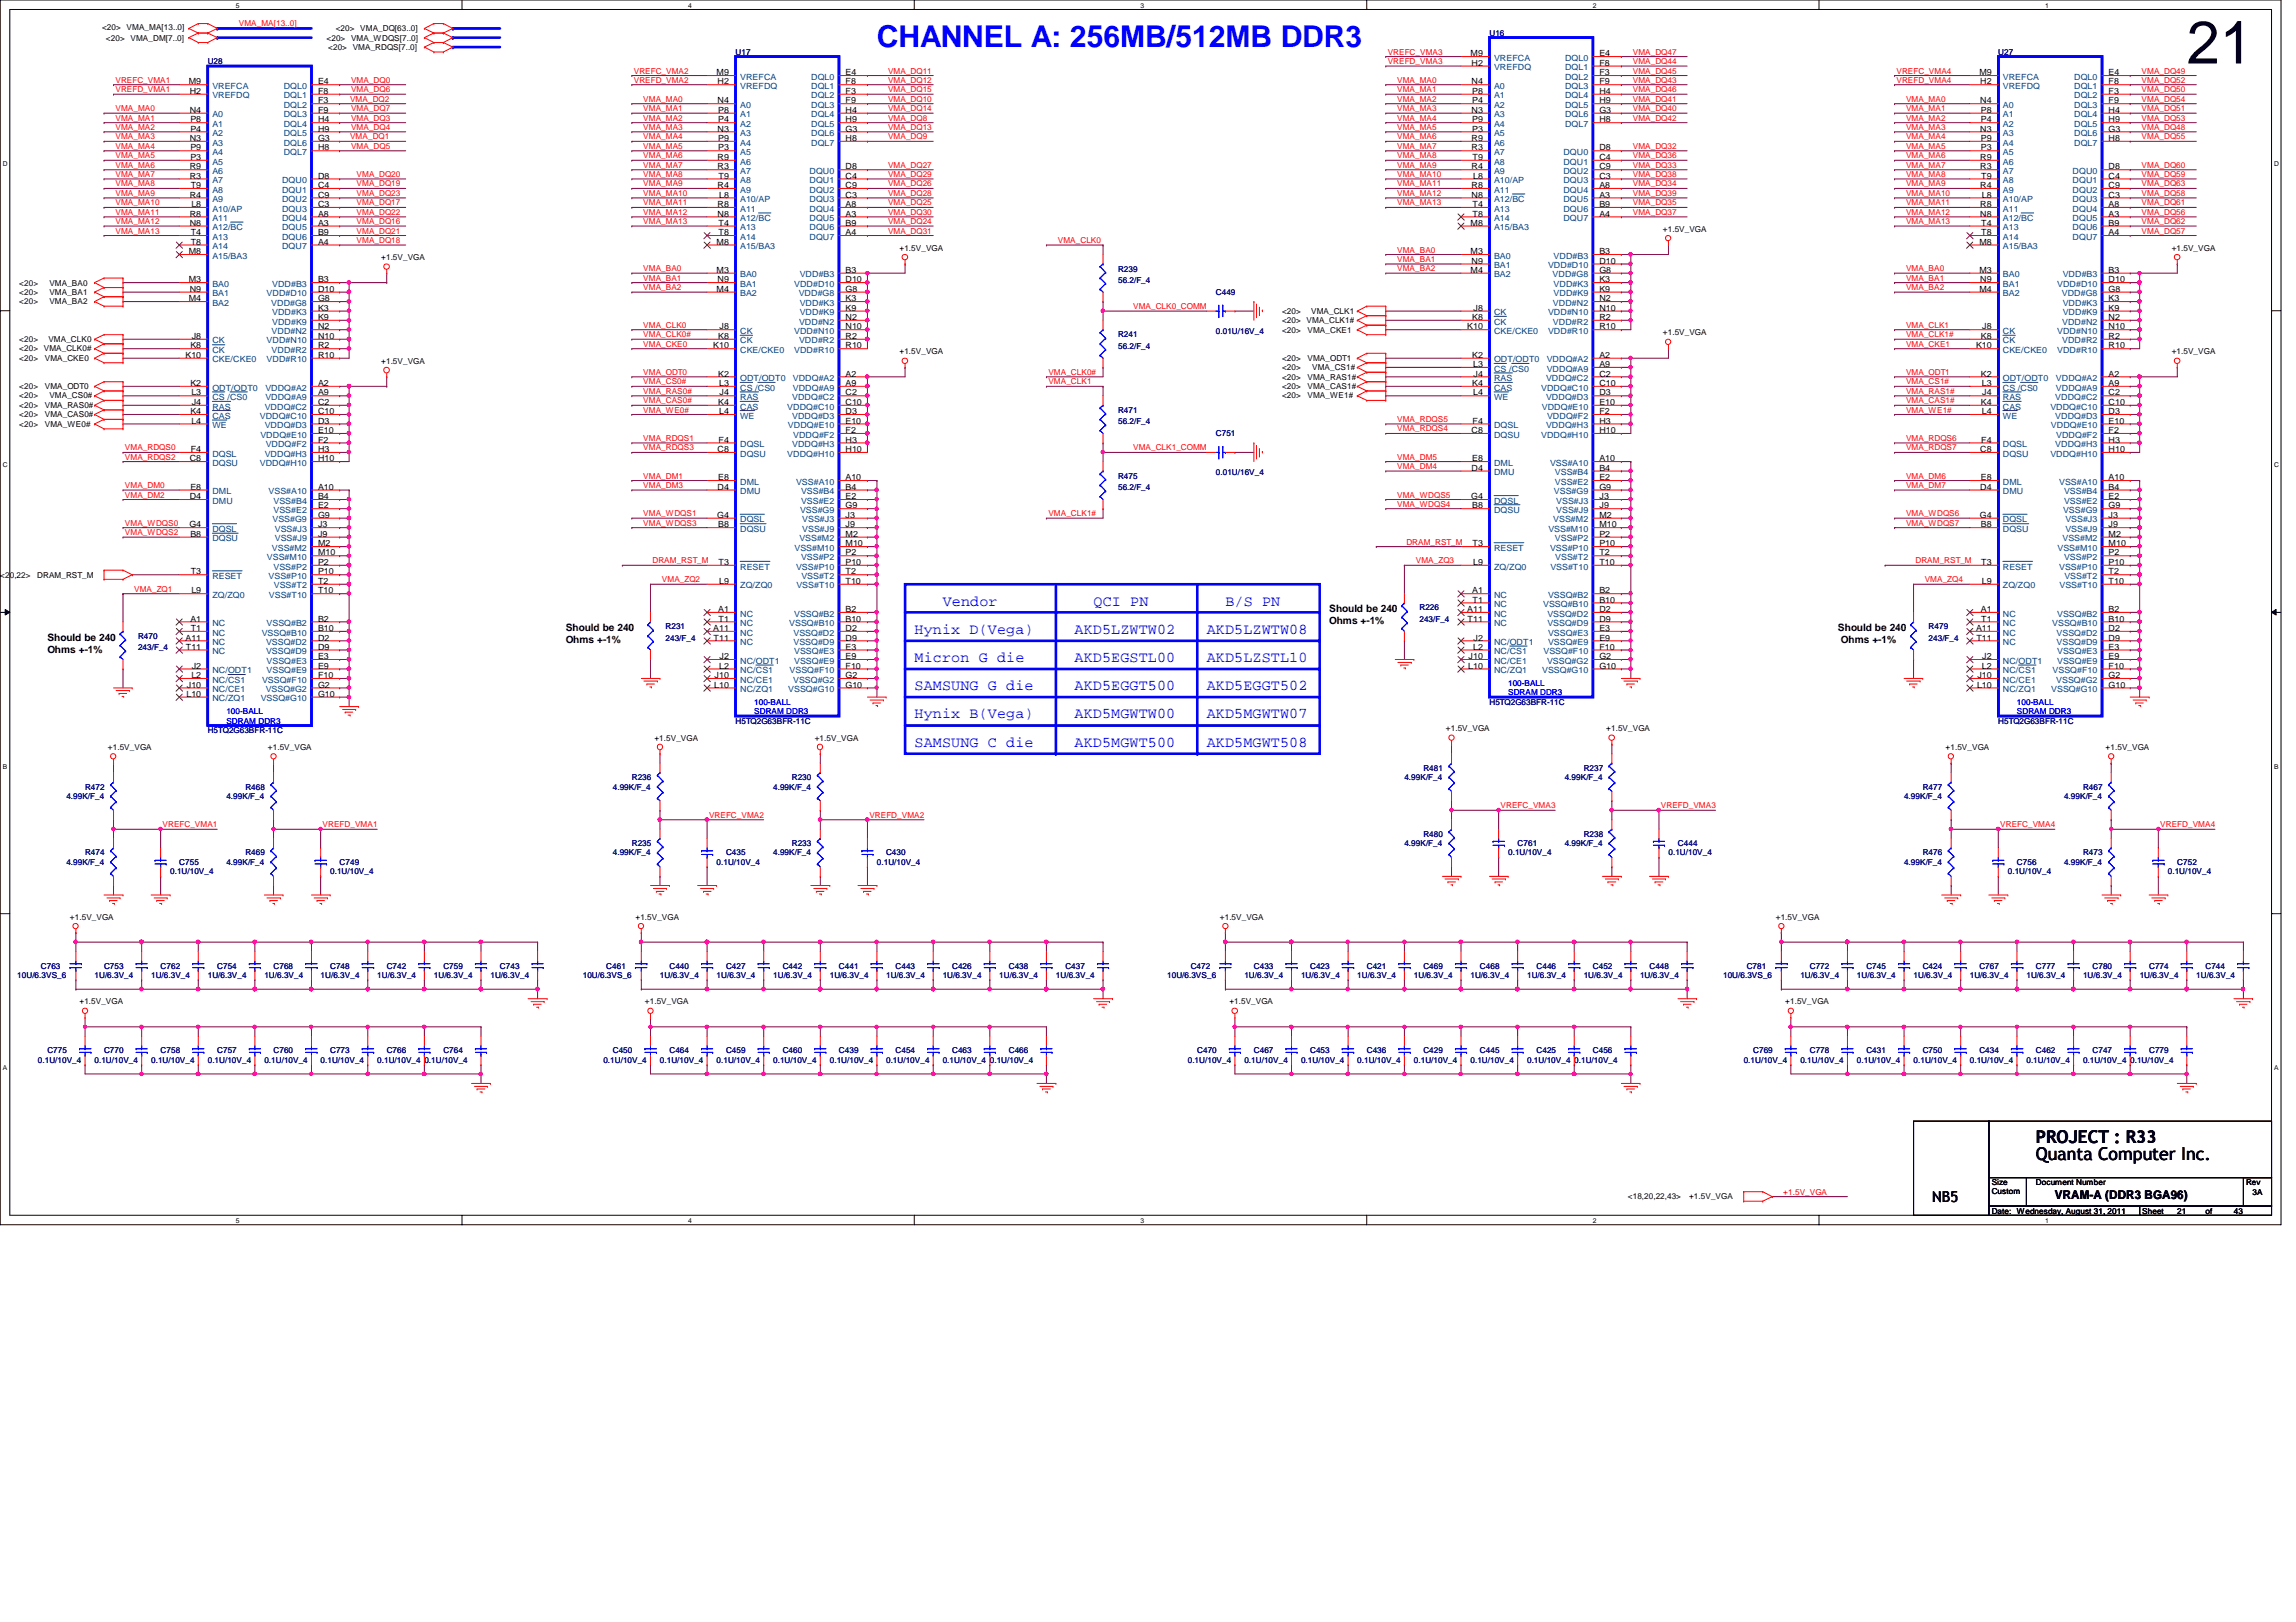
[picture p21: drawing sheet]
<svg xmlns="http://www.w3.org/2000/svg" width="297mm" height="210mm" viewBox="0 0 297 210" stroke-linecap="round" stroke-linejoin="round" font-family="sans-serif">
<defs><g id="words">
<text font-size="7.8" x="282.9" y="8.2">21</text>
<text font-size="3.9" fill="#00f" x="113.5" y="6.1">CHANNEL A: 256MB/512MB DDR3</text>
<g font-size="2.3">
<text x="263.4" y="148">PROJECT : R33</text>
<text x="263.4" y="150.2">Quanta Computer Inc.</text>
</g>
<g font-size="1.9" fill="#00f">
<text x="118.3" y="82">Hynix D(Vega)</text>
<text x="122" y="78.4">Vendor</text>
<text x="139" y="82">AKD5LZWTW02</text>
<text x="141.5" y="78.4">QCI PN</text>
<text x="156.1" y="82">AKD5LZWTW08</text>
<text x="158.5" y="78.4">B/S PN</text>
<text x="118.3" y="89.3">SAMSUNG G die</text>
<text x="118.3" y="85.6">Micron G die</text>
<text x="139" y="89.3">AKD5EGGT500</text>
<text x="139" y="85.6">AKD5EGSTL00</text>
<text x="156.1" y="89.3">AKD5EGGT502</text>
<text x="156.1" y="85.6">AKD5LZSTL10</text>
<text x="118.3" y="93">Hynix B(Vega)</text>
<text x="139" y="93">AKD5MGWTW00</text>
<text x="156.1" y="93">AKD5MGWTW07</text>
<text x="118.3" y="96.6">SAMSUNG C die</text>
<text x="139" y="96.6">AKD5MGWT500</text>
<text x="156.1" y="96.6">AKD5MGWT508</text>
</g>
<text font-size="1.9" x="250" y="155.5">NB5</text>
<text font-size="1.6" x="265.9" y="155.1">VRAM-A (DDR3 BGA96)</text>
<g font-size="1.3">
<text x="6.1" y="82.9">Should be 240</text>
<text x="73.2" y="81.7">Should be 240</text>
<text x="73.2" y="83.3">Ohms +-1%</text>
<text x="172" y="79.2">Should be 240</text>
<text x="172" y="80.8">Ohms +-1%</text>
<text x="237.8" y="81.7">Should be 240</text>
<text x="238.2" y="83.3">Ohms +-1%</text>
<text x="6.1" y="84.5">Ohms +-1%</text>
</g>
<g font-size="1.1">
<text x="13.2" y="3.9">&lt;20&gt; VMA_MA[13..0]</text>
<text x="13.7" y="5.2">&lt;20&gt; VMA_DM[7..0]</text>
<text x="42.2" y="5.2">&lt;20&gt; VMA_WDQS[7..0]</text>
<text x="43.4" y="4">&lt;20&gt; VMA_DQ[63..0]</text>
<text x="24.4" y="10.9">M9</text>
<text x="41.1" y="10.9">E4</text>
<text x="42.5" y="6.5">&lt;20&gt; VMA_RDQS[7..0]</text>
<text x="92.7" y="9.7">M9</text>
<text x="92.8" y="10.9">H2</text>
<text x="109.4" y="9.7">E4</text>
<text x="109.4" y="10.9">F8</text>
<text x="190.2" y="7.3">M9</text>
<text x="190.4" y="10.9">N4</text>
<text x="190.4" y="8.5">H2</text>
<text x="206.9" y="7.3">E4</text>
<text x="206.9" y="8.5">F8</text>
<text x="206.9" y="9.7">F3</text>
<text x="206.9" y="10.9">F9</text>
<text x="256.1" y="9.7">M9</text>
<text x="256.2" y="10.9">H2</text>
<text x="272.8" y="9.7">E4</text>
<text x="272.8" y="10.9">F8</text>
<text x="24.6" y="14.6">N4</text>
<text x="24.6" y="12.1">H2</text>
<text x="24.6" y="17">P4</text>
<text x="24.6" y="15.8">P8</text>
<text x="41.1" y="12.1">F8</text>
<text x="41.1" y="13.4">F3</text>
<text x="41.1" y="14.6">F9</text>
<text x="41.1" y="15.8">H4</text>
<text x="41.1" y="17">H9</text>
<text x="92.8" y="17">N3</text>
<text x="92.8" y="13.4">N4</text>
<text x="92.9" y="15.8">P4</text>
<text x="92.9" y="14.6">P8</text>
<text x="109.4" y="12.1">F3</text>
<text x="109.4" y="13.4">F9</text>
<text x="109.4" y="14.6">H4</text>
<text x="109.4" y="15.8">H9</text>
<text x="109.4" y="17">G3</text>
<text x="190.4" y="14.6">N3</text>
<text x="190.5" y="13.4">P4</text>
<text x="190.5" y="15.8">P9</text>
<text x="190.5" y="17">P3</text>
<text x="190.5" y="12.1">P8</text>
<text x="206.9" y="12.1">H4</text>
<text x="206.9" y="13.4">H9</text>
<text x="206.9" y="14.6">G3</text>
<text x="206.9" y="15.8">H8</text>
<text x="256.2" y="17">N3</text>
<text x="256.2" y="13.4">N4</text>
<text x="256.3" y="15.8">P4</text>
<text x="256.3" y="14.6">P8</text>
<text x="272.8" y="12.1">F3</text>
<text x="272.8" y="13.4">F9</text>
<text x="272.8" y="14.6">H4</text>
<text x="272.8" y="15.8">H9</text>
<text x="272.8" y="17">G3</text>
<text x="24.6" y="18.2">N3</text>
<text x="24.6" y="21.9">R9</text>
<text x="24.6" y="23.1">R3</text>
<text x="24.6" y="19.5">P9</text>
<text x="24.6" y="20.7">P3</text>
<text x="41.1" y="18.2">G3</text>
<text x="41.1" y="19.5">H8</text>
<text x="41.1" y="23.1">D8</text>
<text x="92.8" y="20.7">R9</text>
<text x="92.8" y="21.9">R3</text>
<text x="92.9" y="18.2">P9</text>
<text x="92.9" y="19.5">P3</text>
<text x="93" y="23.1">T9</text>
<text x="109.4" y="18.2">H8</text>
<text x="109.4" y="23.1">C4</text>
<text x="109.4" y="21.9">D8</text>
<text x="190.4" y="18.2">R9</text>
<text x="190.4" y="19.5">R3</text>
<text x="190.4" y="21.9">R4</text>
<text x="190.5" y="20.7">T9</text>
<text x="190.6" y="23.1">L8</text>
<text x="206.9" y="20.7">C4</text>
<text x="206.9" y="21.9">C9</text>
<text x="206.9" y="23.1">C3</text>
<text x="206.9" y="19.5">D8</text>
<text x="256.2" y="20.7">R9</text>
<text x="256.2" y="21.9">R3</text>
<text x="256.3" y="18.2">P9</text>
<text x="256.3" y="19.5">P3</text>
<text x="256.3" y="23.1">T9</text>
<text x="272.8" y="18.2">H8</text>
<text x="272.8" y="23.1">C4</text>
<text x="272.8" y="21.9">D8</text>
<text x="24.6" y="25.6">R4</text>
<text x="24.6" y="28">R8</text>
<text x="24.6" y="29.2">N8</text>
<text x="24.7" y="24.3">T9</text>
<text x="24.8" y="26.8">L8</text>
<text x="41.1" y="24.3">C4</text>
<text x="41.1" y="25.6">C9</text>
<text x="41.1" y="26.8">C3</text>
<text x="41.1" y="28">A8</text>
<text x="41.1" y="29.2">A3</text>
<text x="92.8" y="24.3">R4</text>
<text x="92.8" y="26.8">R8</text>
<text x="92.8" y="28">N8</text>
<text x="93" y="29.2">T4</text>
<text x="93" y="25.6">L8</text>
<text x="109.4" y="24.3">C9</text>
<text x="109.4" y="25.6">C3</text>
<text x="109.4" y="26.8">A8</text>
<text x="109.4" y="28">A3</text>
<text x="109.4" y="29.2">B9</text>
<text x="190.2" y="29.2">M8</text>
<text x="190.4" y="24.3">R8</text>
<text x="190.4" y="25.6">N8</text>
<text x="190.5" y="26.8">T4</text>
<text x="190.5" y="28">T8</text>
<text x="206.9" y="24.3">A8</text>
<text x="206.9" y="25.6">A3</text>
<text x="206.9" y="26.8">B9</text>
<text x="206.9" y="28">A4</text>
<text x="256.2" y="24.3">R4</text>
<text x="256.2" y="26.8">R8</text>
<text x="256.2" y="28">N8</text>
<text x="256.3" y="29.2">T4</text>
<text x="256.4" y="25.6">L8</text>
<text x="272.8" y="24.3">C9</text>
<text x="272.8" y="25.6">C3</text>
<text x="272.8" y="26.8">A8</text>
<text x="272.8" y="28">A3</text>
<text x="272.8" y="29.2">B9</text>
<text x="24.4" y="32.9">M8</text>
<text x="24.7" y="30.4">T4</text>
<text x="24.7" y="31.7">T8</text>
<text x="41.1" y="30.4">B9</text>
<text x="41.1" y="31.7">A4</text>
<text x="49.3" y="33.7">+1.5V_VGA</text>
<text x="92.7" y="35.3">M3</text>
<text x="92.7" y="31.7">M8</text>
<text x="93" y="30.4">T8</text>
<text x="109.4" y="35.3">B3</text>
<text x="109.4" y="30.4">A4</text>
<text x="116.4" y="32.4">+1.5V_VGA</text>
<text x="190.2" y="32.9">M3</text>
<text x="190.2" y="35.3">M4</text>
<text x="190.4" y="34.1">N9</text>
<text x="206.9" y="32.9">B3</text>
<text x="206.9" y="34.1">D10</text>
<text x="206.9" y="35.3">G8</text>
<text x="215.1" y="30">+1.5V_VGA</text>
<text x="256.1" y="35.3">M3</text>
<text x="256.1" y="31.7">M8</text>
<text x="256.3" y="30.4">T8</text>
<text x="272.8" y="35.3">B3</text>
<text x="272.8" y="30.4">A4</text>
<text x="281" y="32.4">+1.5V_VGA</text>
<text x="2.5" y="37">&lt;20&gt;</text>
<text x="2.5" y="38.2">&lt;20&gt;</text>
<text x="2.5" y="39.4">&lt;20&gt;</text>
<text x="6.4" y="37">VMA_BA0</text>
<text x="6.4" y="38.2">VMA_BA1</text>
<text x="6.4" y="39.4">VMA_BA2</text>
<text x="24.4" y="36.5">M3</text>
<text x="24.4" y="39">M4</text>
<text x="24.6" y="37.8">N9</text>
<text x="41.1" y="36.5">B3</text>
<text x="41.1" y="37.8">D10</text>
<text x="41.1" y="39">G8</text>
<text x="41.1" y="40.2">K3</text>
<text x="41.1" y="41.4">K9</text>
<text x="92.7" y="37.8">M4</text>
<text x="92.8" y="36.5">N9</text>
<text x="109.4" y="36.5">D10</text>
<text x="109.4" y="37.8">G8</text>
<text x="109.4" y="39">K3</text>
<text x="109.4" y="40.2">K9</text>
<text x="109.4" y="41.4">N2</text>
<text x="165.9" y="41.8">&lt;20&gt; VMA_CLK1#</text>
<text x="165.9" y="40.6">&lt;20&gt;</text>
<text x="169.6" y="40.6">VMA_CLK1</text>
<text x="190.5" y="41.4">K8</text>
<text x="190.6" y="40.2">J8</text>
<text x="206.9" y="36.5">K3</text>
<text x="206.9" y="37.8">K9</text>
<text x="206.9" y="39">N2</text>
<text x="206.9" y="40.2">N10</text>
<text x="206.9" y="41.4">R2</text>
<text x="256.1" y="37.8">M4</text>
<text x="256.2" y="36.5">N9</text>
<text x="272.8" y="36.5">D10</text>
<text x="272.8" y="37.8">G8</text>
<text x="272.8" y="39">K3</text>
<text x="272.8" y="40.2">K9</text>
<text x="272.8" y="41.4">N2</text>
<text x="2.5" y="45.5">&lt;20&gt; VMA_CLK0#</text>
<text x="2.5" y="46.7">&lt;20&gt;</text>
<text x="2.5" y="44.3">&lt;20&gt;</text>
<text x="5.8" y="46.7">VMA_CKE0</text>
<text x="6.3" y="44.3">VMA_CLK0</text>
<text x="24" y="46.3">K10</text>
<text x="24.6" y="45.1">K8</text>
<text x="24.8" y="43.9">J8</text>
<text x="41.1" y="42.6">N2</text>
<text x="41.1" y="43.9">N10</text>
<text x="41.1" y="45.1">R2</text>
<text x="41.1" y="46.3">R10</text>
<text x="49.3" y="47.1">+1.5V_VGA</text>
<text x="92.3" y="45.1">K10</text>
<text x="92.9" y="43.9">K8</text>
<text x="93.1" y="42.6">J8</text>
<text x="109.4" y="42.6">N10</text>
<text x="109.4" y="43.9">R2</text>
<text x="109.4" y="45.1">R10</text>
<text x="116.4" y="45.8">+1.5V_VGA</text>
<text x="165.9" y="46.7">&lt;20&gt;</text>
<text x="165.9" y="43.1">&lt;20&gt;</text>
<text x="165.9" y="47.9">&lt;20&gt;</text>
<text x="169.2" y="46.7">VMA_ODT1</text>
<text x="169.2" y="43.1">VMA_CKE1</text>
<text x="169.8" y="47.9">VMA_CS1#</text>
<text x="189.8" y="42.6">K10</text>
<text x="190.5" y="46.3">K2</text>
<text x="190.6" y="47.5">L3</text>
<text x="206.9" y="46.3">A2</text>
<text x="206.9" y="47.5">A9</text>
<text x="206.9" y="42.6">R10</text>
<text x="215.1" y="43.4">+1.5V_VGA</text>
<text x="255.6" y="45.1">K10</text>
<text x="256.3" y="43.9">K8</text>
<text x="256.5" y="42.6">J8</text>
<text x="272.8" y="42.6">N10</text>
<text x="272.8" y="43.9">R2</text>
<text x="272.8" y="45.1">R10</text>
<text x="281" y="45.8">+1.5V_VGA</text>
<text x="2.5" y="50.4">&lt;20&gt;</text>
<text x="2.5" y="52.8">&lt;20&gt;</text>
<text x="2.5" y="51.6">&lt;20&gt;</text>
<text x="5.8" y="50.4">VMA_ODT0</text>
<text x="5.8" y="52.8">VMA_RAS0#</text>
<text x="6.4" y="51.6">VMA_CS0#</text>
<text x="24.6" y="53.6">K4</text>
<text x="24.6" y="50">K2</text>
<text x="24.8" y="51.2">L3</text>
<text x="24.8" y="52.4">J4</text>
<text x="41.1" y="50">A2</text>
<text x="41.1" y="51.2">A9</text>
<text x="41.1" y="52.4">C2</text>
<text x="41.1" y="53.6">C10</text>
<text x="92.9" y="52.4">K4</text>
<text x="92.9" y="48.7">K2</text>
<text x="93" y="53.6">L4</text>
<text x="93" y="50">L3</text>
<text x="93.1" y="51.2">J4</text>
<text x="109.4" y="48.7">A2</text>
<text x="109.4" y="50">A9</text>
<text x="109.4" y="51.2">C2</text>
<text x="109.4" y="52.4">C10</text>
<text x="109.4" y="53.6">D3</text>
<text x="165.9" y="51.6">&lt;20&gt;</text>
<text x="165.9" y="50.4">&lt;20&gt;</text>
<text x="165.9" y="49.1">&lt;20&gt;</text>
<text x="169.2" y="51.6">VMA_WE1#</text>
<text x="169.2" y="50.4">VMA_CAS1#</text>
<text x="169.2" y="49.1">VMA_RAS1#</text>
<text x="190.5" y="50">K4</text>
<text x="190.6" y="51.2">L4</text>
<text x="190.6" y="48.7">J4</text>
<text x="206.9" y="48.7">C2</text>
<text x="206.9" y="50">C10</text>
<text x="206.9" y="52.4">E10</text>
<text x="206.9" y="53.6">F2</text>
<text x="206.9" y="51.2">D3</text>
<text x="256.3" y="52.4">K4</text>
<text x="256.3" y="48.7">K2</text>
<text x="256.4" y="53.6">L4</text>
<text x="256.4" y="50">L3</text>
<text x="256.5" y="51.2">J4</text>
<text x="272.8" y="48.7">A2</text>
<text x="272.8" y="50">A9</text>
<text x="272.8" y="51.2">C2</text>
<text x="272.8" y="52.4">C10</text>
<text x="272.8" y="53.6">D3</text>
<text x="2.5" y="55.2">&lt;20&gt;</text>
<text x="2.5" y="54">&lt;20&gt;</text>
<text x="5.8" y="55.2">VMA_WE0#</text>
<text x="5.8" y="54">VMA_CAS0#</text>
<text x="24.6" y="59.7">C8</text>
<text x="24.7" y="58.5">F4</text>
<text x="24.8" y="54.8">L4</text>
<text x="41.1" y="56">E10</text>
<text x="41.1" y="57.3">F2</text>
<text x="41.1" y="58.5">H3</text>
<text x="41.1" y="59.7">H10</text>
<text x="41.1" y="54.8">D3</text>
<text x="92.8" y="58.5">C8</text>
<text x="93" y="57.3">F4</text>
<text x="109.4" y="54.8">E10</text>
<text x="109.4" y="56">F2</text>
<text x="109.4" y="57.3">H3</text>
<text x="109.4" y="58.5">H10</text>
<text x="190.4" y="56">C8</text>
<text x="190.5" y="59.7">E8</text>
<text x="190.5" y="54.8">F4</text>
<text x="206.9" y="59.7">A10</text>
<text x="206.9" y="54.8">H3</text>
<text x="206.9" y="56">H10</text>
<text x="256.2" y="58.5">C8</text>
<text x="256.3" y="57.3">F4</text>
<text x="272.8" y="54.8">E10</text>
<text x="272.8" y="56">F2</text>
<text x="272.8" y="57.3">H3</text>
<text x="272.8" y="58.5">H10</text>
<text x="24.6" y="64.6">D4</text>
<text x="24.6" y="63.4">E8</text>
<text x="41.1" y="63.4">A10</text>
<text x="41.1" y="65.8">E2</text>
<text x="41.1" y="64.6">B4</text>
<text x="92.8" y="63.4">D4</text>
<text x="92.9" y="62.1">E8</text>
<text x="109.4" y="62.1">A10</text>
<text x="109.4" y="64.6">E2</text>
<text x="109.4" y="63.4">B4</text>
<text x="109.4" y="65.8">G9</text>
<text x="190.3" y="64.6">G4</text>
<text x="190.4" y="60.9">D4</text>
<text x="190.5" y="65.8">B8</text>
<text x="206.9" y="62.1">E2</text>
<text x="206.9" y="60.9">B4</text>
<text x="206.9" y="63.4">G9</text>
<text x="206.9" y="64.6">J3</text>
<text x="206.9" y="65.8">J9</text>
<text x="256.2" y="63.4">D4</text>
<text x="256.3" y="62.1">E8</text>
<text x="272.8" y="62.1">A10</text>
<text x="272.8" y="64.6">E2</text>
<text x="272.8" y="63.4">B4</text>
<text x="272.8" y="65.8">G9</text>
<text x="24.5" y="68.2">G4</text>
<text x="24.6" y="69.5">B8</text>
<text x="41.1" y="67">G9</text>
<text x="41.1" y="68.2">J3</text>
<text x="41.1" y="69.5">J9</text>
<text x="41.1" y="70.7">M2</text>
<text x="41.1" y="71.9">M10</text>
<text x="92.8" y="67">G4</text>
<text x="92.9" y="68.2">B8</text>
<text x="109.4" y="67">J3</text>
<text x="109.4" y="68.2">J9</text>
<text x="109.4" y="69.5">M2</text>
<text x="109.4" y="70.7">M10</text>
<text x="109.4" y="71.9">P2</text>
<text x="190.5" y="70.7">T3</text>
<text x="206.9" y="67">M2</text>
<text x="206.9" y="68.2">M10</text>
<text x="206.9" y="69.5">P2</text>
<text x="206.9" y="70.7">P10</text>
<text x="206.9" y="71.9">T2</text>
<text x="256.2" y="67">G4</text>
<text x="256.3" y="68.2">B8</text>
<text x="272.8" y="67">J3</text>
<text x="272.8" y="68.2">J9</text>
<text x="272.8" y="69.5">M2</text>
<text x="272.8" y="70.7">M10</text>
<text x="272.8" y="71.9">P2</text>
<text x="0" y="74.8">&lt;20,22&gt;</text>
<text x="4.8" y="74.8">DRAM_RST_M</text>
<text x="24.7" y="74.3">T3</text>
<text x="24.8" y="76.8">L9</text>
<text x="41.1" y="73.1">P2</text>
<text x="41.1" y="74.3">P10</text>
<text x="41.1" y="75.6">T2</text>
<text x="41.1" y="76.8">T10</text>
<text x="93" y="73.1">T3</text>
<text x="93" y="75.6">L9</text>
<text x="109.4" y="73.1">P10</text>
<text x="109.4" y="74.3">T2</text>
<text x="109.4" y="75.6">T10</text>
<text x="190.5" y="76.8">A1</text>
<text x="190.5" y="78">T1</text>
<text x="190.6" y="73.1">L9</text>
<text x="206.9" y="76.8">B2</text>
<text x="206.9" y="78">B10</text>
<text x="206.9" y="73.1">T10</text>
<text x="256.3" y="73.1">T3</text>
<text x="256.4" y="75.6">L9</text>
<text x="272.8" y="73.1">P10</text>
<text x="272.8" y="74.3">T2</text>
<text x="272.8" y="75.6">T10</text>
<text x="24" y="82.9">A11</text>
<text x="24.6" y="80.4">A1</text>
<text x="24.7" y="81.7">T1</text>
<text x="41.1" y="82.9">D2</text>
<text x="41.1" y="80.4">B2</text>
<text x="41.1" y="81.7">B10</text>
<text x="92.3" y="81.7">A11</text>
<text x="92.3" y="82.9">T11</text>
<text x="92.9" y="79.2">A1</text>
<text x="93" y="80.4">T1</text>
<text x="109.4" y="81.7">D2</text>
<text x="109.4" y="79.2">B2</text>
<text x="109.4" y="80.4">B10</text>
<text x="109.4" y="82.9">D9</text>
<text x="189.8" y="79.2">A11</text>
<text x="189.9" y="80.4">T11</text>
<text x="190.6" y="82.9">J2</text>
<text x="206.9" y="79.2">D2</text>
<text x="206.9" y="80.4">D9</text>
<text x="206.9" y="81.7">E3</text>
<text x="206.9" y="82.9">E9</text>
<text x="255.6" y="81.7">A11</text>
<text x="255.7" y="82.9">T11</text>
<text x="256.3" y="79.2">A1</text>
<text x="256.3" y="80.4">T1</text>
<text x="272.8" y="81.7">D2</text>
<text x="272.8" y="79.2">B2</text>
<text x="272.8" y="80.4">B10</text>
<text x="272.8" y="82.9">D9</text>
<text x="24" y="84.1">T11</text>
<text x="24.2" y="89">J10</text>
<text x="24.8" y="87.8">L2</text>
<text x="24.8" y="86.5">J2</text>
<text x="41.1" y="84.1">D9</text>
<text x="41.1" y="85.3">E3</text>
<text x="41.1" y="86.5">E9</text>
<text x="41.1" y="87.8">F10</text>
<text x="41.1" y="89">G2</text>
<text x="92.4" y="89">L10</text>
<text x="92.5" y="87.8">J10</text>
<text x="93" y="86.5">L2</text>
<text x="93.1" y="85.3">J2</text>
<text x="109.4" y="84.1">E3</text>
<text x="109.4" y="85.3">E9</text>
<text x="109.4" y="86.5">F10</text>
<text x="109.4" y="87.8">G2</text>
<text x="109.4" y="89">G10</text>
<text x="189.9" y="86.5">L10</text>
<text x="190" y="85.3">J10</text>
<text x="190.6" y="84.1">L2</text>
<text x="206.9" y="84.1">F10</text>
<text x="206.9" y="85.3">G2</text>
<text x="206.9" y="86.5">G10</text>
<text x="255.8" y="89">L10</text>
<text x="255.8" y="87.8">J10</text>
<text x="256.4" y="86.5">L2</text>
<text x="256.5" y="85.3">J2</text>
<text x="272.8" y="84.1">E3</text>
<text x="272.8" y="85.3">E9</text>
<text x="272.8" y="86.5">F10</text>
<text x="272.8" y="87.8">G2</text>
<text x="272.8" y="89">G10</text>
<text x="24.1" y="90.2">L10</text>
<text x="41.1" y="90.2">G10</text>
<text x="84.7" y="95.8">+1.5V_VGA</text>
<text x="105.4" y="95.8">+1.5V_VGA</text>
<text x="187.1" y="94.6">+1.5V_VGA</text>
<text x="207.8" y="94.6">+1.5V_VGA</text>
<text x="14" y="97.1">+1.5V_VGA</text>
<text x="34.7" y="97.1">+1.5V_VGA</text>
<text x="251.7" y="97.1">+1.5V_VGA</text>
<text x="272.4" y="97.1">+1.5V_VGA</text>
<text x="9.1" y="119">+1.5V_VGA</text>
<text x="82.2" y="119">+1.5V_VGA</text>
<text x="157.8" y="119">+1.5V_VGA</text>
<text x="229.7" y="119">+1.5V_VGA</text>
<text x="10.3" y="130">+1.5V_VGA</text>
<text x="83.4" y="130">+1.5V_VGA</text>
<text x="159" y="130">+1.5V_VGA</text>
<text x="231" y="130">+1.5V_VGA</text>
<text x="210.6" y="155.2">&lt;18,20,22,43&gt;</text>
<text x="218.5" y="155.2">+1.5V_VGA</text>
<text x="257.7" y="153.4">Size</text>
<text x="257.7" y="154.5">Custom</text>
<text x="263.4" y="153.4">Document Number</text>
<text x="290.6" y="153.4">Rev</text>
<text x="291.4" y="154.6">3A</text>
<text x="257.7" y="157.1">Date: Wednesday, August 31, 2011</text>
<text x="277.2" y="157.1">Sheet</text>
<text x="281.7" y="157.1">21</text>
<text x="285.3" y="157.1">of</text>
<text x="289" y="157.1">43</text>
</g>
<g font-size="1.1" fill="#f00">
<text x="30.9" y="3.3">VMA_MA[13..0]</text>
<text x="14.9" y="10.7">VREFC_VMA1</text>
<text x="14.9" y="11.9">VREFD_VMA1</text>
<text x="45.4" y="11.9">VMA_DQ6</text>
<text x="45.4" y="10.7">VMA_DQ0</text>
<text x="82" y="9.5">VREFC_VMA2</text>
<text x="82" y="10.7">VREFD_VMA2</text>
<text x="114.9" y="11.9">VMA_DQ15</text>
<text x="114.9" y="10.7">VMA_DQ12</text>
<text x="114.9" y="9.5">VMA_DQ11</text>
<text x="179.5" y="7.1">VREFC_VMA3</text>
<text x="179.5" y="8.3">VREFD_VMA3</text>
<text x="180.8" y="11.9">VMA_MA1</text>
<text x="180.8" y="10.7">VMA_MA0</text>
<text x="211.2" y="10.7">VMA_DQ43</text>
<text x="211.2" y="9.5">VMA_DQ45</text>
<text x="211.2" y="7.1">VMA_DQ47</text>
<text x="211.2" y="8.3">VMA_DQ44</text>
<text x="211.2" y="11.9">VMA_DQ46</text>
<text x="245.4" y="9.5">VREFC_VMA4</text>
<text x="245.4" y="10.7">VREFD_VMA4</text>
<text x="277.1" y="9.5">VMA_DQ49</text>
<text x="277.1" y="11.9">VMA_DQ50</text>
<text x="277.1" y="10.7">VMA_DQ52</text>
<text x="14.9" y="15.6">VMA_MA1</text>
<text x="14.9" y="16.8">VMA_MA2</text>
<text x="14.9" y="14.4">VMA_MA0</text>
<text x="45.3" y="13.2">VMA_DQ2</text>
<text x="45.4" y="15.6">VMA_DQ3</text>
<text x="45.4" y="14.4">VMA_DQ7</text>
<text x="45.4" y="16.8">VMA_DQ4</text>
<text x="83.2" y="16.8">VMA_MA3</text>
<text x="83.2" y="14.4">VMA_MA1</text>
<text x="83.2" y="15.6">VMA_MA2</text>
<text x="83.2" y="13.2">VMA_MA0</text>
<text x="114.9" y="14.4">VMA_DQ14</text>
<text x="114.9" y="15.6">VMA_DQ8</text>
<text x="114.9" y="16.8">VMA_DQ13</text>
<text x="114.9" y="13.2">VMA_DQ10</text>
<text x="180.8" y="14.4">VMA_MA3</text>
<text x="180.8" y="15.6">VMA_MA4</text>
<text x="180.8" y="16.8">VMA_MA5</text>
<text x="180.8" y="13.2">VMA_MA2</text>
<text x="211.2" y="14.4">VMA_DQ40</text>
<text x="211.2" y="15.6">VMA_DQ42</text>
<text x="211.2" y="13.2">VMA_DQ41</text>
<text x="246.6" y="16.8">VMA_MA3</text>
<text x="246.6" y="14.4">VMA_MA1</text>
<text x="246.6" y="15.6">VMA_MA2</text>
<text x="246.6" y="13.2">VMA_MA0</text>
<text x="277.1" y="15.6">VMA_DQ53</text>
<text x="277.1" y="16.8">VMA_DQ48</text>
<text x="277.1" y="13.2">VMA_DQ54</text>
<text x="277.1" y="14.4">VMA_DQ51</text>
<text x="14.9" y="22.9">VMA_MA7</text>
<text x="14.9" y="21.7">VMA_MA6</text>
<text x="14.9" y="18">VMA_MA3</text>
<text x="14.9" y="19.3">VMA_MA4</text>
<text x="14.9" y="20.5">VMA_MA5</text>
<text x="45.3" y="18">VMA_DQ1</text>
<text x="45.4" y="19.3">VMA_DQ5</text>
<text x="46.1" y="22.9">VMA_DQ20</text>
<text x="83.2" y="22.9">VMA_MA8</text>
<text x="83.2" y="21.7">VMA_MA7</text>
<text x="83.2" y="20.5">VMA_MA6</text>
<text x="83.2" y="18">VMA_MA4</text>
<text x="83.2" y="19.3">VMA_MA5</text>
<text x="114.9" y="18">VMA_DQ9</text>
<text x="114.9" y="21.7">VMA_DQ27</text>
<text x="114.9" y="22.9">VMA_DQ29</text>
<text x="180.8" y="21.7">VMA_MA9</text>
<text x="180.8" y="22.9">VMA_MA10</text>
<text x="180.8" y="20.5">VMA_MA8</text>
<text x="180.8" y="19.3">VMA_MA7</text>
<text x="180.8" y="18">VMA_MA6</text>
<text x="211.2" y="19.3">VMA_DQ32</text>
<text x="211.2" y="20.5">VMA_DQ36</text>
<text x="211.2" y="21.7">VMA_DQ33</text>
<text x="211.2" y="22.9">VMA_DQ38</text>
<text x="246.6" y="22.9">VMA_MA8</text>
<text x="246.6" y="21.7">VMA_MA7</text>
<text x="246.6" y="20.5">VMA_MA6</text>
<text x="246.6" y="18">VMA_MA4</text>
<text x="246.6" y="19.3">VMA_MA5</text>
<text x="277.1" y="18">VMA_DQ55</text>
<text x="277.1" y="22.9">VMA_DQ59</text>
<text x="277.1" y="21.7">VMA_DQ60</text>
<text x="14.9" y="27.8">VMA_MA11</text>
<text x="14.9" y="25.4">VMA_MA9</text>
<text x="14.9" y="26.6">VMA_MA10</text>
<text x="14.9" y="24.1">VMA_MA8</text>
<text x="14.9" y="29">VMA_MA12</text>
<text x="46.1" y="26.6">VMA_DQ17</text>
<text x="46.1" y="27.8">VMA_DQ22</text>
<text x="46.1" y="25.4">VMA_DQ23</text>
<text x="46.1" y="24.1">VMA_DQ19</text>
<text x="46.1" y="29">VMA_DQ16</text>
<text x="83.2" y="26.6">VMA_MA11</text>
<text x="83.2" y="24.1">VMA_MA9</text>
<text x="83.2" y="25.4">VMA_MA10</text>
<text x="83.2" y="27.8">VMA_MA12</text>
<text x="83.2" y="29">VMA_MA13</text>
<text x="114.9" y="25.4">VMA_DQ28</text>
<text x="114.9" y="26.6">VMA_DQ25</text>
<text x="114.9" y="27.8">VMA_DQ30</text>
<text x="114.9" y="29">VMA_DQ24</text>
<text x="114.9" y="24.1">VMA_DQ26</text>
<text x="180.8" y="24.1">VMA_MA11</text>
<text x="180.8" y="25.4">VMA_MA12</text>
<text x="180.8" y="26.6">VMA_MA13</text>
<text x="211.2" y="27.8">VMA_DQ37</text>
<text x="211.2" y="24.1">VMA_DQ34</text>
<text x="211.2" y="25.4">VMA_DQ39</text>
<text x="211.2" y="26.6">VMA_DQ35</text>
<text x="246.6" y="26.6">VMA_MA11</text>
<text x="246.6" y="24.1">VMA_MA9</text>
<text x="246.6" y="25.4">VMA_MA10</text>
<text x="246.6" y="27.8">VMA_MA12</text>
<text x="246.6" y="29">VMA_MA13</text>
<text x="277.1" y="29">VMA_DQ62</text>
<text x="277.1" y="27.8">VMA_DQ56</text>
<text x="277.1" y="26.6">VMA_DQ61</text>
<text x="277.1" y="25.4">VMA_DQ58</text>
<text x="277.1" y="24.1">VMA_DQ63</text>
<text x="14.9" y="30.2">VMA_MA13</text>
<text x="46.1" y="30.2">VMA_DQ21</text>
<text x="46.1" y="31.5">VMA_DQ18</text>
<text x="83.2" y="35.1">VMA_BA0</text>
<text x="114.9" y="30.2">VMA_DQ31</text>
<text x="136.9" y="31.5">VMA_CLK0</text>
<text x="180.8" y="32.7">VMA_BA0</text>
<text x="180.8" y="33.9">VMA_BA1</text>
<text x="180.8" y="35.1">VMA_BA2</text>
<text x="246.6" y="35.1">VMA_BA0</text>
<text x="277.1" y="30.2">VMA_DQ57</text>
<text x="83.2" y="36.3">VMA_BA1</text>
<text x="83.2" y="37.5">VMA_BA2</text>
<text x="146.6" y="40">VMA_CLK0_COMM</text>
<text x="246.6" y="36.3">VMA_BA1</text>
<text x="246.6" y="37.5">VMA_BA2</text>
<text x="83.2" y="44.9">VMA_CKE0</text>
<text x="83.2" y="42.4">VMA_CLK0</text>
<text x="83.2" y="43.6">VMA_CLK0#</text>
<text x="246.6" y="42.4">VMA_CLK1</text>
<text x="246.6" y="43.6">VMA_CLK1#</text>
<text x="246.6" y="44.9">VMA_CKE1</text>
<text x="83.2" y="53.4">VMA_WE0#</text>
<text x="83.2" y="48.5">VMA_ODT0</text>
<text x="83.2" y="49.7">VMA_CS0#</text>
<text x="83.2" y="52.2">VMA_CAS0#</text>
<text x="83.2" y="51">VMA_RAS0#</text>
<text x="135.6" y="48.5">VMA_CLK0#</text>
<text x="135.6" y="49.7">VMA_CLK1</text>
<text x="246.6" y="48.5">VMA_ODT1</text>
<text x="246.6" y="53.4">VMA_WE1#</text>
<text x="246.6" y="49.7">VMA_CS1#</text>
<text x="246.6" y="52.2">VMA_CAS1#</text>
<text x="246.6" y="51">VMA_RAS1#</text>
<text x="16.2" y="59.5">VMA_RDQS2</text>
<text x="16.2" y="58.3">VMA_RDQS0</text>
<text x="83.2" y="58.3">VMA_RDQS3</text>
<text x="83.2" y="57.1">VMA_RDQS1</text>
<text x="146.6" y="58.3">VMA_CLK1_COMM</text>
<text x="180.8" y="59.5">VMA_DM5</text>
<text x="180.8" y="54.6">VMA_RDQS5</text>
<text x="180.8" y="55.8">VMA_RDQS4</text>
<text x="246.6" y="57.1">VMA_RDQS6</text>
<text x="246.6" y="58.3">VMA_RDQS7</text>
<text x="16.2" y="64.4">VMA_DM2</text>
<text x="16.2" y="63.2">VMA_DM0</text>
<text x="83.2" y="63.2">VMA_DM3</text>
<text x="83.2" y="61.9">VMA_DM1</text>
<text x="180.8" y="60.7">VMA_DM4</text>
<text x="180.8" y="64.4">VMA_WDQS5</text>
<text x="180.8" y="65.6">VMA_WDQS4</text>
<text x="246.6" y="61.9">VMA_DM6</text>
<text x="246.6" y="63.2">VMA_DM7</text>
<text x="16.2" y="69.3">VMA_WDQS2</text>
<text x="16.2" y="68">VMA_WDQS0</text>
<text x="83.2" y="66.8">VMA_WDQS1</text>
<text x="83.2" y="68">VMA_WDQS3</text>
<text x="135.6" y="66.8">VMA_CLK1#</text>
<text x="181.9" y="70.5">DRAM_RST_M</text>
<text x="246.6" y="66.8">VMA_WDQS6</text>
<text x="246.6" y="68">VMA_WDQS7</text>
<text x="17.4" y="76.6">VMA_ZQ1</text>
<text x="84.4" y="72.9">DRAM_RST_M</text>
<text x="85.6" y="75.4">VMA_ZQ2</text>
<text x="183.2" y="72.9">VMA_ZQ3</text>
<text x="247.8" y="72.9">DRAM_RST_M</text>
<text x="249" y="75.4">VMA_ZQ4</text>
<text x="21" y="107.1">VREFC_VMA1</text>
<text x="41.7" y="107.1">VREFD_VMA1</text>
<text x="91.7" y="105.8">VREFC_VMA2</text>
<text x="112.5" y="105.8">VREFD_VMA2</text>
<text x="194.1" y="104.6">VREFC_VMA3</text>
<text x="214.9" y="104.6">VREFD_VMA3</text>
<text x="258.8" y="107.1">VREFC_VMA4</text>
<text x="279.5" y="107.1">VREFD_VMA4</text>
<text x="230.7" y="154.6">+1.5V_VGA</text>
</g>
<g font-size="1.1" fill="#000080">
<text x="192.7" y="4.7">U16</text>
<text x="26.9" y="8.3">U28</text>
<text x="95.2" y="7.1">U17</text>
<text x="258.5" y="7.1">U27</text>
<text x="144.6" y="35.1">R239</text>
<text x="144.6" y="36.6">56.2/F_4</text>
<text x="157.3" y="38.2">C449</text>
<text x="144.6" y="43.6">R241</text>
<text x="144.6" y="45.1">56.2/F_4</text>
<text x="157.3" y="43.2">0.01U/16V_4</text>
<text x="144.6" y="53.4">R471</text>
<text x="144.6" y="54.9">56.2/F_4</text>
<text x="157.3" y="56.5">C751</text>
<text x="144.6" y="61.9">R475</text>
<text x="144.6" y="63.4">56.2/F_4</text>
<text x="157.3" y="61.5">0.01U/16V_4</text>
<text x="17.9" y="82.7">R470</text>
<text x="86.1" y="81.4">R231</text>
<text x="86.1" y="82.9">243/F_4</text>
<text x="183.6" y="79">R226</text>
<text x="183.6" y="80.5">243/F_4</text>
<text x="249.5" y="81.4">R479</text>
<text x="249.5" y="82.9">243/F_4</text>
<text x="17.9" y="84.1">243/F_4</text>
<text x="26.9" y="94.9">H5TQ2G63BFR-11C</text>
<text x="95.2" y="93.6">H5TQ2G63BFR-11C</text>
<text x="192.7" y="91.2">H5TQ2G63BFR-11C</text>
<text x="258.5" y="93.6">H5TQ2G63BFR-11C</text>
<text x="81.7" y="101">R236</text>
<text x="102.4" y="101">R230</text>
<text x="181.7" y="101">4.99K/F_4</text>
<text x="184.1" y="99.7">R481</text>
<text x="202.4" y="101">4.99K/F_4</text>
<text x="204.9" y="99.7">R237</text>
<text x="8.6" y="103.4">4.99K/F_4</text>
<text x="11" y="102.2">R472</text>
<text x="29.3" y="103.4">4.99K/F_4</text>
<text x="31.7" y="102.2">R468</text>
<text x="79.3" y="102.2">4.99K/F_4</text>
<text x="100" y="102.2">4.99K/F_4</text>
<text x="246.3" y="103.4">4.99K/F_4</text>
<text x="248.7" y="102.2">R477</text>
<text x="267" y="103.4">4.99K/F_4</text>
<text x="269.5" y="102.2">R467</text>
<text x="8.6" y="111.9">4.99K/F_4</text>
<text x="11" y="110.7">R474</text>
<text x="22" y="113.2">0.1U/10V_4</text>
<text x="23.2" y="111.9">C755</text>
<text x="29.3" y="111.9">4.99K/F_4</text>
<text x="31.7" y="110.7">R469</text>
<text x="42.7" y="113.2">0.1U/10V_4</text>
<text x="43.9" y="111.9">C749</text>
<text x="79.3" y="110.7">4.99K/F_4</text>
<text x="81.7" y="109.5">R235</text>
<text x="92.7" y="111.9">0.1U/10V_4</text>
<text x="93.9" y="110.7">C435</text>
<text x="100" y="110.7">4.99K/F_4</text>
<text x="102.4" y="109.5">R233</text>
<text x="113.5" y="111.9">0.1U/10V_4</text>
<text x="114.6" y="110.7">C430</text>
<text x="181.7" y="109.5">4.99K/F_4</text>
<text x="184.1" y="108.3">R480</text>
<text x="195.1" y="110.7">0.1U/10V_4</text>
<text x="196.3" y="109.5">C761</text>
<text x="202.4" y="109.5">4.99K/F_4</text>
<text x="204.9" y="108.3">R238</text>
<text x="215.9" y="110.7">0.1U/10V_4</text>
<text x="217.1" y="109.5">C444</text>
<text x="246.3" y="111.9">4.99K/F_4</text>
<text x="248.7" y="110.7">R476</text>
<text x="259.8" y="113.2">0.1U/10V_4</text>
<text x="260.9" y="111.9">C756</text>
<text x="267" y="111.9">4.99K/F_4</text>
<text x="269.5" y="110.7">R473</text>
<text x="280.5" y="113.2">0.1U/10V_4</text>
<text x="281.7" y="111.9">C752</text>
<text x="5.3" y="125.3">C763</text>
<text x="13.5" y="125.3">C753</text>
<text x="20.8" y="125.3">C762</text>
<text x="28.1" y="125.3">C754</text>
<text x="35.4" y="125.3">C768</text>
<text x="42.7" y="125.3">C748</text>
<text x="50" y="125.3">C742</text>
<text x="57.4" y="125.3">C759</text>
<text x="64.7" y="125.3">C743</text>
<text x="78.4" y="125.3">C461</text>
<text x="86.6" y="125.3">C440</text>
<text x="93.9" y="125.3">C427</text>
<text x="101.3" y="125.3">C442</text>
<text x="108.5" y="125.3">C441</text>
<text x="115.9" y="125.3">C443</text>
<text x="123.2" y="125.3">C426</text>
<text x="130.5" y="125.3">C438</text>
<text x="137.8" y="125.3">C437</text>
<text x="154" y="125.3">C472</text>
<text x="162.2" y="125.3">C433</text>
<text x="169.5" y="125.3">C423</text>
<text x="176.8" y="125.3">C421</text>
<text x="184.1" y="125.3">C469</text>
<text x="191.5" y="125.3">C468</text>
<text x="198.8" y="125.3">C446</text>
<text x="206.1" y="125.3">C452</text>
<text x="213.4" y="125.3">C448</text>
<text x="226" y="125.3">C781</text>
<text x="234.1" y="125.3">C772</text>
<text x="241.5" y="125.3">C745</text>
<text x="248.7" y="125.3">C424</text>
<text x="256.1" y="125.3">C767</text>
<text x="263.4" y="125.3">C777</text>
<text x="270.7" y="125.3">C780</text>
<text x="278" y="125.3">C774</text>
<text x="285.3" y="125.3">C744</text>
<text x="2.2" y="126.6">10U/6.3VS_6</text>
<text x="12.2" y="126.6">1U/6.3V_4</text>
<text x="19.6" y="126.6">1U/6.3V_4</text>
<text x="26.9" y="126.6">1U/6.3V_4</text>
<text x="34.2" y="126.6">1U/6.3V_4</text>
<text x="41.5" y="126.6">1U/6.3V_4</text>
<text x="48.8" y="126.6">1U/6.3V_4</text>
<text x="56.1" y="126.6">1U/6.3V_4</text>
<text x="63.5" y="126.6">1U/6.3V_4</text>
<text x="75.4" y="126.6">10U/6.3VS_6</text>
<text x="85.4" y="126.6">1U/6.3V_4</text>
<text x="92.7" y="126.6">1U/6.3V_4</text>
<text x="100" y="126.6">1U/6.3V_4</text>
<text x="107.4" y="126.6">1U/6.3V_4</text>
<text x="114.6" y="126.6">1U/6.3V_4</text>
<text x="122" y="126.6">1U/6.3V_4</text>
<text x="129.3" y="126.6">1U/6.3V_4</text>
<text x="136.6" y="126.6">1U/6.3V_4</text>
<text x="151" y="126.6">10U/6.3VS_6</text>
<text x="161" y="126.6">1U/6.3V_4</text>
<text x="168.3" y="126.6">1U/6.3V_4</text>
<text x="175.6" y="126.6">1U/6.3V_4</text>
<text x="182.9" y="126.6">1U/6.3V_4</text>
<text x="190.2" y="126.6">1U/6.3V_4</text>
<text x="197.6" y="126.6">1U/6.3V_4</text>
<text x="204.9" y="126.6">1U/6.3V_4</text>
<text x="212.2" y="126.6">1U/6.3V_4</text>
<text x="222.9" y="126.6">10U/6.3VS_6</text>
<text x="232.9" y="126.6">1U/6.3V_4</text>
<text x="240.2" y="126.6">1U/6.3V_4</text>
<text x="247.6" y="126.6">1U/6.3V_4</text>
<text x="254.8" y="126.6">1U/6.3V_4</text>
<text x="262.2" y="126.6">1U/6.3V_4</text>
<text x="269.5" y="126.6">1U/6.3V_4</text>
<text x="276.8" y="126.6">1U/6.3V_4</text>
<text x="284.1" y="126.6">1U/6.3V_4</text>
<text x="4.9" y="137.5">0.1U/10V_4</text>
<text x="6.1" y="136.3">C775</text>
<text x="12.2" y="137.5">0.1U/10V_4</text>
<text x="13.5" y="136.3">C770</text>
<text x="19.6" y="137.5">0.1U/10V_4</text>
<text x="20.8" y="136.3">C758</text>
<text x="26.9" y="137.5">0.1U/10V_4</text>
<text x="28.1" y="136.3">C757</text>
<text x="34.2" y="137.5">0.1U/10V_4</text>
<text x="35.4" y="136.3">C760</text>
<text x="41.5" y="137.5">0.1U/10V_4</text>
<text x="42.7" y="136.3">C773</text>
<text x="48.8" y="137.5">0.1U/10V_4</text>
<text x="50" y="136.3">C766</text>
<text x="54.9" y="137.5">0.1U/10V_4</text>
<text x="57.4" y="136.3">C764</text>
<text x="78.1" y="137.5">0.1U/10V_4</text>
<text x="79.3" y="136.3">C450</text>
<text x="85.4" y="137.5">0.1U/10V_4</text>
<text x="86.6" y="136.3">C464</text>
<text x="92.7" y="137.5">0.1U/10V_4</text>
<text x="93.9" y="136.3">C459</text>
<text x="100" y="137.5">0.1U/10V_4</text>
<text x="101.3" y="136.3">C460</text>
<text x="107.4" y="137.5">0.1U/10V_4</text>
<text x="108.5" y="136.3">C439</text>
<text x="114.6" y="137.5">0.1U/10V_4</text>
<text x="115.9" y="136.3">C454</text>
<text x="122" y="137.5">0.1U/10V_4</text>
<text x="123.2" y="136.3">C463</text>
<text x="128.1" y="137.5">0.1U/10V_4</text>
<text x="130.5" y="136.3">C466</text>
<text x="153.7" y="137.5">0.1U/10V_4</text>
<text x="154.9" y="136.3">C470</text>
<text x="161" y="137.5">0.1U/10V_4</text>
<text x="162.2" y="136.3">C467</text>
<text x="168.3" y="137.5">0.1U/10V_4</text>
<text x="169.5" y="136.3">C453</text>
<text x="175.6" y="137.5">0.1U/10V_4</text>
<text x="176.8" y="136.3">C436</text>
<text x="182.9" y="137.5">0.1U/10V_4</text>
<text x="184.1" y="136.3">C429</text>
<text x="190.2" y="137.5">0.1U/10V_4</text>
<text x="191.5" y="136.3">C445</text>
<text x="197.6" y="137.5">0.1U/10V_4</text>
<text x="198.8" y="136.3">C425</text>
<text x="203.7" y="137.5">0.1U/10V_4</text>
<text x="206.1" y="136.3">C456</text>
<text x="225.6" y="137.5">0.1U/10V_4</text>
<text x="226.8" y="136.3">C769</text>
<text x="232.9" y="137.5">0.1U/10V_4</text>
<text x="234.1" y="136.3">C778</text>
<text x="240.2" y="137.5">0.1U/10V_4</text>
<text x="241.5" y="136.3">C431</text>
<text x="247.6" y="137.5">0.1U/10V_4</text>
<text x="248.7" y="136.3">C750</text>
<text x="254.8" y="137.5">0.1U/10V_4</text>
<text x="256.1" y="136.3">C434</text>
<text x="262.2" y="137.5">0.1U/10V_4</text>
<text x="263.4" y="136.3">C462</text>
<text x="269.5" y="137.5">0.1U/10V_4</text>
<text x="270.7" y="136.3">C747</text>
<text x="275.6" y="137.5">0.1U/10V_4</text>
<text x="278" y="136.3">C779</text>
</g>
<g font-size="1.1" fill="#004080">
<text x="27.5" y="11.5">VREFCA</text>
<text x="36.7" y="11.5">DQL0</text>
<text x="95.8" y="10.3">VREFCA</text>
<text x="95.8" y="11.5">VREFDQ</text>
<text x="104.9" y="10.3">DQL0</text>
<text x="104.9" y="11.5">DQL1</text>
<text x="193.3" y="7.9">VREFCA</text>
<text x="193.3" y="11.5">A0</text>
<text x="193.3" y="9.1">VREFDQ</text>
<text x="202.5" y="7.9">DQL0</text>
<text x="202.5" y="9.1">DQL1</text>
<text x="202.5" y="10.3">DQL2</text>
<text x="202.5" y="11.5">DQL3</text>
<text x="259.1" y="10.3">VREFCA</text>
<text x="259.1" y="11.5">VREFDQ</text>
<text x="268.3" y="10.3">DQL0</text>
<text x="268.3" y="11.5">DQL1</text>
<text x="27.5" y="17.6">A2</text>
<text x="27.5" y="15.2">A0</text>
<text x="27.5" y="16.4">A1</text>
<text x="27.5" y="12.7">VREFDQ</text>
<text x="36.7" y="12.7">DQL1</text>
<text x="36.7" y="14">DQL2</text>
<text x="36.7" y="15.2">DQL3</text>
<text x="36.7" y="16.4">DQL4</text>
<text x="36.7" y="17.6">DQL5</text>
<text x="95.8" y="16.4">A2</text>
<text x="95.8" y="17.6">A3</text>
<text x="95.8" y="14">A0</text>
<text x="95.8" y="15.2">A1</text>
<text x="104.9" y="12.7">DQL2</text>
<text x="104.9" y="14">DQL3</text>
<text x="104.9" y="15.2">DQL4</text>
<text x="104.9" y="16.4">DQL5</text>
<text x="104.9" y="17.6">DQL6</text>
<text x="193.3" y="14">A2</text>
<text x="193.3" y="15.2">A3</text>
<text x="193.3" y="16.4">A4</text>
<text x="193.3" y="17.6">A5</text>
<text x="193.3" y="12.7">A1</text>
<text x="202.5" y="12.7">DQL4</text>
<text x="202.5" y="14">DQL5</text>
<text x="202.5" y="15.2">DQL6</text>
<text x="202.5" y="16.4">DQL7</text>
<text x="259.1" y="16.4">A2</text>
<text x="259.1" y="17.6">A3</text>
<text x="259.1" y="14">A0</text>
<text x="259.1" y="15.2">A1</text>
<text x="268.3" y="12.7">DQL2</text>
<text x="268.3" y="14">DQL3</text>
<text x="268.3" y="15.2">DQL4</text>
<text x="268.3" y="16.4">DQL5</text>
<text x="268.3" y="17.6">DQL6</text>
<text x="27.5" y="18.8">A3</text>
<text x="27.5" y="20.1">A4</text>
<text x="27.5" y="21.3">A5</text>
<text x="27.5" y="22.5">A6</text>
<text x="27.5" y="23.7">A7</text>
<text x="36.5" y="23.7">DQU0</text>
<text x="36.7" y="18.8">DQL6</text>
<text x="36.7" y="20.1">DQL7</text>
<text x="95.8" y="18.8">A4</text>
<text x="95.8" y="20.1">A5</text>
<text x="95.8" y="21.3">A6</text>
<text x="95.8" y="22.5">A7</text>
<text x="95.8" y="23.7">A8</text>
<text x="104.7" y="23.7">DQU1</text>
<text x="104.7" y="22.5">DQU0</text>
<text x="104.9" y="18.8">DQL7</text>
<text x="193.3" y="18.8">A6</text>
<text x="193.3" y="20.1">A7</text>
<text x="193.3" y="21.3">A8</text>
<text x="193.3" y="22.5">A9</text>
<text x="193.3" y="23.7">A10/AP</text>
<text x="202.3" y="21.3">DQU1</text>
<text x="202.3" y="22.5">DQU2</text>
<text x="202.3" y="23.7">DQU3</text>
<text x="202.3" y="20.1">DQU0</text>
<text x="259.1" y="18.8">A4</text>
<text x="259.1" y="20.1">A5</text>
<text x="259.1" y="21.3">A6</text>
<text x="259.1" y="22.5">A7</text>
<text x="259.1" y="23.7">A8</text>
<text x="268.1" y="23.7">DQU1</text>
<text x="268.1" y="22.5">DQU0</text>
<text x="268.3" y="18.8">DQL7</text>
<text x="27.5" y="24.9">A8</text>
<text x="27.5" y="26.2">A9</text>
<text x="27.5" y="27.4">A10/AP</text>
<text x="27.5" y="28.6">A11</text>
<text x="27.5" y="29.8">A12/BC</text>
<text x="36.5" y="24.9">DQU1</text>
<text x="36.5" y="26.2">DQU2</text>
<text x="36.5" y="27.4">DQU3</text>
<text x="36.5" y="28.6">DQU4</text>
<text x="36.5" y="29.8">DQU5</text>
<text x="95.8" y="24.9">A9</text>
<text x="95.8" y="26.2">A10/AP</text>
<text x="95.8" y="27.4">A11</text>
<text x="95.8" y="28.6">A12/BC</text>
<text x="95.8" y="29.8">A13</text>
<text x="104.7" y="24.9">DQU2</text>
<text x="104.7" y="26.2">DQU3</text>
<text x="104.7" y="27.4">DQU4</text>
<text x="104.7" y="28.6">DQU5</text>
<text x="104.7" y="29.8">DQU6</text>
<text x="193.3" y="24.9">A11</text>
<text x="193.3" y="26.2">A12/BC</text>
<text x="193.3" y="27.4">A13</text>
<text x="193.3" y="28.6">A14</text>
<text x="193.3" y="29.8">A15/BA3</text>
<text x="202.3" y="24.9">DQU4</text>
<text x="202.3" y="26.2">DQU5</text>
<text x="202.3" y="27.4">DQU6</text>
<text x="202.3" y="28.6">DQU7</text>
<text x="259.1" y="24.9">A9</text>
<text x="259.1" y="26.2">A10/AP</text>
<text x="259.1" y="27.4">A11</text>
<text x="259.1" y="28.6">A12/BC</text>
<text x="259.1" y="29.8">A13</text>
<text x="268.1" y="24.9">DQU2</text>
<text x="268.1" y="26.2">DQU3</text>
<text x="268.1" y="27.4">DQU4</text>
<text x="268.1" y="28.6">DQU5</text>
<text x="268.1" y="29.8">DQU6</text>
<text x="27.5" y="31">A13</text>
<text x="27.5" y="32.3">A14</text>
<text x="27.5" y="33.5">A15/BA3</text>
<text x="36.5" y="31">DQU6</text>
<text x="36.5" y="32.3">DQU7</text>
<text x="95.8" y="35.9">BA0</text>
<text x="95.8" y="31">A14</text>
<text x="95.8" y="32.3">A15/BA3</text>
<text x="103.5" y="35.9">VDD#B3</text>
<text x="104.7" y="31">DQU7</text>
<text x="193.3" y="33.5">BA0</text>
<text x="193.3" y="34.7">BA1</text>
<text x="193.3" y="35.9">BA2</text>
<text x="200.3" y="34.7">VDD#D10</text>
<text x="200.9" y="35.9">VDD#G8</text>
<text x="201" y="33.5">VDD#B3</text>
<text x="259.1" y="35.9">BA0</text>
<text x="259.1" y="31">A14</text>
<text x="259.1" y="32.3">A15/BA3</text>
<text x="266.9" y="35.9">VDD#B3</text>
<text x="268.1" y="31">DQU7</text>
<text x="27.5" y="37.1">BA0</text>
<text x="27.5" y="38.4">BA1</text>
<text x="27.5" y="39.6">BA2</text>
<text x="34.5" y="38.4">VDD#D10</text>
<text x="35.1" y="39.6">VDD#G8</text>
<text x="35.2" y="37.1">VDD#B3</text>
<text x="35.2" y="40.8">VDD#K3</text>
<text x="35.2" y="42">VDD#K9</text>
<text x="95.8" y="37.1">BA1</text>
<text x="95.8" y="38.4">BA2</text>
<text x="102.7" y="37.1">VDD#D10</text>
<text x="103.3" y="38.4">VDD#G8</text>
<text x="103.4" y="42">VDD#N2</text>
<text x="103.5" y="39.6">VDD#K3</text>
<text x="103.5" y="40.8">VDD#K9</text>
<text x="193.3" y="40.8">CK</text>
<text x="193.3" y="42">CK</text>
<text x="200.3" y="40.8">VDD#N10</text>
<text x="200.9" y="39.6">VDD#N2</text>
<text x="200.9" y="42">VDD#R2</text>
<text x="201" y="37.1">VDD#K3</text>
<text x="201" y="38.4">VDD#K9</text>
<text x="259.1" y="37.1">BA1</text>
<text x="259.1" y="38.4">BA2</text>
<text x="266.1" y="37.1">VDD#D10</text>
<text x="266.7" y="38.4">VDD#G8</text>
<text x="266.8" y="42">VDD#N2</text>
<text x="266.9" y="39.6">VDD#K3</text>
<text x="266.9" y="40.8">VDD#K9</text>
<text x="27.5" y="46.9">CKE/CKE0</text>
<text x="27.5" y="44.4">CK</text>
<text x="27.5" y="45.7">CK</text>
<text x="34.5" y="44.4">VDD#N10</text>
<text x="34.5" y="46.9">VDD#R10</text>
<text x="35.1" y="43.2">VDD#N2</text>
<text x="35.1" y="45.7">VDD#R2</text>
<text x="95.8" y="45.7">CKE/CKE0</text>
<text x="95.8" y="43.2">CK</text>
<text x="95.8" y="44.4">CK</text>
<text x="102.7" y="43.2">VDD#N10</text>
<text x="102.7" y="45.7">VDD#R10</text>
<text x="103.4" y="44.4">VDD#R2</text>
<text x="193.3" y="43.2">CKE/CKE0</text>
<text x="193.3" y="46.9">ODT/ODT0</text>
<text x="200.1" y="46.9">VDDQ#A2</text>
<text x="200.3" y="43.2">VDD#R10</text>
<text x="259.1" y="45.7">CKE/CKE0</text>
<text x="259.1" y="43.2">CK</text>
<text x="259.1" y="44.4">CK</text>
<text x="266.1" y="43.2">VDD#N10</text>
<text x="266.1" y="45.7">VDD#R10</text>
<text x="266.8" y="44.4">VDD#R2</text>
<text x="27.5" y="53">RAS</text>
<text x="27.5" y="51.8">CS /CS0</text>
<text x="27.5" y="50.5">ODT/ODT0</text>
<text x="34.2" y="53">VDDQ#C2</text>
<text x="34.3" y="50.5">VDDQ#A2</text>
<text x="34.3" y="51.8">VDDQ#A9</text>
<text x="95.8" y="51.8">RAS</text>
<text x="95.8" y="53">CAS</text>
<text x="95.8" y="50.5">CS /CS0</text>
<text x="95.8" y="49.3">ODT/ODT0</text>
<text x="101.9" y="53">VDDQ#C10</text>
<text x="102.5" y="51.8">VDDQ#C2</text>
<text x="102.6" y="49.3">VDDQ#A2</text>
<text x="102.6" y="50.5">VDDQ#A9</text>
<text x="193.3" y="51.8">WE</text>
<text x="193.3" y="49.3">RAS</text>
<text x="193.3" y="50.5">CAS</text>
<text x="193.3" y="48.1">CS /CS0</text>
<text x="199.4" y="50.5">VDDQ#C10</text>
<text x="199.5" y="53">VDDQ#E10</text>
<text x="200" y="49.3">VDDQ#C2</text>
<text x="200" y="51.8">VDDQ#D3</text>
<text x="200.1" y="48.1">VDDQ#A9</text>
<text x="259.1" y="51.8">RAS</text>
<text x="259.1" y="53">CAS</text>
<text x="259.1" y="50.5">CS /CS0</text>
<text x="259.1" y="49.3">ODT/ODT0</text>
<text x="265.3" y="53">VDDQ#C10</text>
<text x="265.9" y="51.8">VDDQ#C2</text>
<text x="266" y="49.3">VDDQ#A2</text>
<text x="266" y="50.5">VDDQ#A9</text>
<text x="27.5" y="55.4">WE</text>
<text x="27.5" y="54.2">CAS</text>
<text x="27.5" y="59.1">DQSL</text>
<text x="33.6" y="54.2">VDDQ#C10</text>
<text x="33.7" y="56.6">VDDQ#E10</text>
<text x="34.2" y="59.1">VDDQ#H3</text>
<text x="34.2" y="55.4">VDDQ#D3</text>
<text x="34.4" y="57.9">VDDQ#F2</text>
<text x="95.8" y="54.2">WE</text>
<text x="95.8" y="57.9">DQSL</text>
<text x="95.8" y="59.1">DQSU</text>
<text x="101.9" y="59.1">VDDQ#H10</text>
<text x="101.9" y="55.4">VDDQ#E10</text>
<text x="102.5" y="57.9">VDDQ#H3</text>
<text x="102.5" y="54.2">VDDQ#D3</text>
<text x="102.6" y="56.6">VDDQ#F2</text>
<text x="193.3" y="55.4">DQSL</text>
<text x="193.3" y="56.6">DQSU</text>
<text x="199.4" y="56.6">VDDQ#H10</text>
<text x="200" y="55.4">VDDQ#H3</text>
<text x="200.1" y="54.2">VDDQ#F2</text>
<text x="259.1" y="54.2">WE</text>
<text x="259.1" y="57.9">DQSL</text>
<text x="259.1" y="59.1">DQSU</text>
<text x="265.3" y="59.1">VDDQ#H10</text>
<text x="265.3" y="55.4">VDDQ#E10</text>
<text x="265.9" y="57.9">VDDQ#H3</text>
<text x="265.9" y="54.2">VDDQ#D3</text>
<text x="266" y="56.6">VDDQ#F2</text>
<text x="27.5" y="65.2">DMU</text>
<text x="27.5" y="64">DML</text>
<text x="27.5" y="60.3">DQSU</text>
<text x="33.6" y="60.3">VDDQ#H10</text>
<text x="34.8" y="64">VSS#A10</text>
<text x="35.4" y="65.2">VSS#B4</text>
<text x="95.8" y="64">DMU</text>
<text x="95.8" y="62.7">DML</text>
<text x="103" y="62.7">VSS#A10</text>
<text x="103.6" y="65.2">VSS#E2</text>
<text x="103.6" y="64">VSS#B4</text>
<text x="193.3" y="61.5">DMU</text>
<text x="193.3" y="60.3">DML</text>
<text x="193.3" y="65.2">DQSL</text>
<text x="200.5" y="60.3">VSS#A10</text>
<text x="201" y="64">VSS#G9</text>
<text x="201.2" y="62.7">VSS#E2</text>
<text x="201.2" y="61.5">VSS#B4</text>
<text x="201.3" y="65.2">VSS#J3</text>
<text x="259.1" y="64">DMU</text>
<text x="259.1" y="62.7">DML</text>
<text x="266.4" y="62.7">VSS#A10</text>
<text x="267" y="65.2">VSS#E2</text>
<text x="267" y="64">VSS#B4</text>
<text x="27.5" y="70.1">DQSU</text>
<text x="27.5" y="68.8">DQSL</text>
<text x="35.2" y="71.3">VSS#M2</text>
<text x="35.3" y="67.6">VSS#G9</text>
<text x="35.4" y="66.4">VSS#E2</text>
<text x="35.6" y="68.8">VSS#J3</text>
<text x="35.6" y="70.1">VSS#J9</text>
<text x="95.8" y="68.8">DQSU</text>
<text x="95.8" y="67.6">DQSL</text>
<text x="102.8" y="71.3">VSS#M10</text>
<text x="103.4" y="70.1">VSS#M2</text>
<text x="103.5" y="66.4">VSS#G9</text>
<text x="103.8" y="67.6">VSS#J3</text>
<text x="103.8" y="68.8">VSS#J9</text>
<text x="193.3" y="66.4">DQSU</text>
<text x="193.3" y="71.3">RESET</text>
<text x="200.3" y="68.8">VSS#M10</text>
<text x="200.5" y="71.3">VSS#P10</text>
<text x="201" y="67.6">VSS#M2</text>
<text x="201.2" y="70.1">VSS#P2</text>
<text x="201.3" y="66.4">VSS#J9</text>
<text x="259.1" y="68.8">DQSU</text>
<text x="259.1" y="67.6">DQSL</text>
<text x="266.2" y="71.3">VSS#M10</text>
<text x="266.8" y="70.1">VSS#M2</text>
<text x="266.9" y="66.4">VSS#G9</text>
<text x="267.2" y="67.6">VSS#J3</text>
<text x="267.2" y="68.8">VSS#J9</text>
<text x="27.5" y="77.4">ZQ/ZQ0</text>
<text x="27.5" y="74.9">RESET</text>
<text x="34.5" y="72.5">VSS#M10</text>
<text x="34.8" y="74.9">VSS#P10</text>
<text x="34.8" y="77.4">VSS#T10</text>
<text x="35.4" y="73.7">VSS#P2</text>
<text x="35.4" y="76.2">VSS#T2</text>
<text x="95.8" y="76.2">ZQ/ZQ0</text>
<text x="95.8" y="73.7">RESET</text>
<text x="103" y="73.7">VSS#P10</text>
<text x="103" y="76.2">VSS#T10</text>
<text x="103.6" y="72.5">VSS#P2</text>
<text x="103.7" y="74.9">VSS#T2</text>
<text x="193.3" y="73.7">ZQ/ZQ0</text>
<text x="193.3" y="77.4">NC</text>
<text x="200.3" y="77.4">VSSQ#B2</text>
<text x="200.6" y="73.7">VSS#T10</text>
<text x="201.2" y="72.5">VSS#T2</text>
<text x="259.1" y="76.2">ZQ/ZQ0</text>
<text x="259.1" y="73.7">RESET</text>
<text x="266.4" y="73.7">VSS#P10</text>
<text x="266.4" y="76.2">VSS#T10</text>
<text x="267" y="72.5">VSS#P2</text>
<text x="267.1" y="74.9">VSS#T2</text>
<text x="27.5" y="81">NC</text>
<text x="27.5" y="82.3">NC</text>
<text x="27.5" y="83.5">NC</text>
<text x="33.9" y="82.3">VSSQ#B10</text>
<text x="34.4" y="83.5">VSSQ#D2</text>
<text x="34.5" y="81">VSSQ#B2</text>
<text x="95.8" y="79.8">NC</text>
<text x="95.8" y="81">NC</text>
<text x="95.8" y="82.3">NC</text>
<text x="95.8" y="83.5">NC</text>
<text x="102.1" y="81">VSSQ#B10</text>
<text x="102.7" y="82.3">VSSQ#D2</text>
<text x="102.7" y="83.5">VSSQ#D9</text>
<text x="102.7" y="79.8">VSSQ#B2</text>
<text x="193.3" y="83.5">NC/ODT1</text>
<text x="193.3" y="78.6">NC</text>
<text x="193.3" y="79.8">NC</text>
<text x="193.3" y="81">NC</text>
<text x="199.6" y="78.6">VSSQ#B10</text>
<text x="200.2" y="79.8">VSSQ#D2</text>
<text x="200.2" y="81">VSSQ#D9</text>
<text x="200.3" y="82.3">VSSQ#E3</text>
<text x="200.3" y="83.5">VSSQ#E9</text>
<text x="259.1" y="79.8">NC</text>
<text x="259.1" y="81">NC</text>
<text x="259.1" y="82.3">NC</text>
<text x="259.1" y="83.5">NC</text>
<text x="265.5" y="81">VSSQ#B10</text>
<text x="266.1" y="82.3">VSSQ#D2</text>
<text x="266.1" y="83.5">VSSQ#D9</text>
<text x="266.1" y="79.8">VSSQ#B2</text>
<text x="27.5" y="87.1">NC/ODT1</text>
<text x="27.5" y="88.3">NC/CS1</text>
<text x="27.5" y="89.6">NC/CE1</text>
<text x="27.5" y="84.7">NC</text>
<text x="33.9" y="88.3">VSSQ#F10</text>
<text x="34.4" y="89.6">VSSQ#G2</text>
<text x="34.4" y="84.7">VSSQ#D9</text>
<text x="34.5" y="85.9">VSSQ#E3</text>
<text x="34.5" y="87.1">VSSQ#E9</text>
<text x="95.8" y="85.9">NC/ODT1</text>
<text x="95.8" y="87.1">NC/CS1</text>
<text x="95.8" y="88.3">NC/CE1</text>
<text x="95.8" y="89.6">NC/ZQ1</text>
<text x="102" y="89.6">VSSQ#G10</text>
<text x="102.1" y="87.1">VSSQ#F10</text>
<text x="102.6" y="88.3">VSSQ#G2</text>
<text x="102.7" y="84.7">VSSQ#E3</text>
<text x="102.7" y="85.9">VSSQ#E9</text>
<text x="193.3" y="84.7">NC/CS1</text>
<text x="193.3" y="85.9">NC/CE1</text>
<text x="193.3" y="87.1">NC/ZQ1</text>
<text x="199.5" y="87.1">VSSQ#G10</text>
<text x="199.7" y="84.7">VSSQ#F10</text>
<text x="200.1" y="85.9">VSSQ#G2</text>
<text x="259.1" y="85.9">NC/ODT1</text>
<text x="259.1" y="87.1">NC/CS1</text>
<text x="259.1" y="88.3">NC/CE1</text>
<text x="259.1" y="89.6">NC/ZQ1</text>
<text x="265.4" y="89.6">VSSQ#G10</text>
<text x="265.6" y="87.1">VSSQ#F10</text>
<text x="266" y="88.3">VSSQ#G2</text>
<text x="266.1" y="84.7">VSSQ#E3</text>
<text x="266.1" y="85.9">VSSQ#E9</text>
<text x="27.5" y="90.8">NC/ZQ1</text>
<text x="33.7" y="90.8">VSSQ#G10</text>
</g>
<g font-size="1.1" fill="#00f">
<text x="195.1" y="88.8">100-BALL</text>
<text x="29.3" y="92.4">100-BALL</text>
<text x="29.3" y="93.6">SDRAM DDR3</text>
<text x="97.6" y="91.2">100-BALL</text>
<text x="97.6" y="92.4">SDRAM DDR3</text>
<text x="195.1" y="90">SDRAM DDR3</text>
<text x="260.9" y="91.2">100-BALL</text>
<text x="260.9" y="92.4">SDRAM DDR3</text>
</g>
<g font-size=".9">
<text x="30.5" y="1">5</text>
<text x="89" y="1">4</text>
<text x="147.5" y="1">3</text>
<text x="206.1" y="1">2</text>
<text x="264.6" y="1">1</text>
<text x=".4" y="21.5">D</text>
<text x="294.2" y="21.5">D</text>
<text x=".4" y="60.5">C</text>
<text x="294.2" y="60.5">C</text>
<text x=".4" y="99.5">B</text>
<text x="294.2" y="99.5">B</text>
<text x=".4" y="138.5">A</text>
<text x="294.2" y="138.5">A</text>
<text x="30.5" y="158.2">5</text>
<text x="89" y="158.2">4</text>
<text x="147.5" y="158.2">3</text>
<text x="206.1" y="158.2">2</text>
<text x="264.6" y="158.2">1</text>
</g>
</g></defs>
<path d="M0 0h295.1v158.5h-295.1zM1.3 1.2h292.6v156.1h-292.6z" fill="none" stroke="#000" stroke-width=".13"/>
<g fill="#fff">
<path d="M30.5 .2h.5v.9h-.5z"/>
<path d="M30.5 157.4h.5v1h-.5z"/>
</g>
<path d="M59.8 0v1.2M59.8 157.3v1.2" fill="none" stroke="#000" stroke-width=".13"/>
<g fill="#fff">
<path d="M89 .2h.5v.9h-.5z"/>
<path d="M89 157.4h.5v1h-.5z"/>
</g>
<path d="M118.3 0v1.2M118.3 157.3v1.2" fill="none" stroke="#000" stroke-width=".13"/>
<g fill="#fff">
<path d="M147.5 .2h.5v.9h-.5z"/>
<path d="M147.5 157.4h.5v1h-.5z"/>
</g>
<path d="M176.8 0v1.2M176.8 157.3v1.2" fill="none" stroke="#000" stroke-width=".13"/>
<g fill="#fff">
<path d="M206.1 .2h.4v.9h-.4z"/>
<path d="M206.1 157.4h.4v1h-.4z"/>
</g>
<path d="M235.3 0v1.2M235.3 157.3v1.2" fill="none" stroke="#000" stroke-width=".13"/>
<g fill="#fff">
<path d="M264.6 .2h.4v.9h-.4z"/>
<path d="M264.6 157.4h.4v1h-.4z"/>
<path d="M.4 20.7h.6v1h-.6z"/>
<path d="M294.2 20.7h.6v1h-.6z"/>
<path d="M.4 59.7h.6v1h-.6z"/>
<path d="M294.2 59.7h.6v1h-.6z"/>
</g>
<path d="M0 40.2h1.3M293.9 40.2h1.2" fill="none" stroke="#000" stroke-width=".13"/>
<g fill="#fff">
<path d="M.4 98.7h.5v1h-.5z"/>
<path d="M294.2 98.7h.6v1h-.6z"/>
</g>
<path d="M0 79.2h1.3M.7 78.9l.6 .3-.6 .4zM293.9 79.2l.6-.3v.7zM293.9 79.2h1.2" fill="none" stroke="#000" stroke-width=".13"/>
<path d="M.7 78.9l.6 .3-.6 .4zM293.9 79.2l.6-.3v.7z" fill="#000"/>
<g fill="#fff">
<path d="M.4 137.7h.5v1h-.5z"/>
<path d="M294.2 137.7h.6v1h-.6z"/>
</g>
<path d="M0 118.2h1.3M293.9 118.2h1.2" fill="none" stroke="#000" stroke-width=".13"/>
<g fill="none" stroke="#800040" stroke-width=".13">
<path d="M15.9 36.6h.1M15.9 37.8h.1M15.9 36.6h7.3M15.9 37.8h7.3M81.7 35.3h.1M81.7 36.6h.1M81.7 37.8h.1M81.7 36.6h9.8M81.7 35.3h9.8M81.7 37.8h9.8M117.1 34.2h.1M117.1 34.2v1.1"/>
<path d="M281.7 34.2h.1M281.7 34.2v1.1M117.1 47.5h.1M117.1 47.5v1.3M245.1 48.8h.1M245.1 42.7h.1M245.1 43.9h.1M245.1 48.8h9.7M245.1 42.7h9.7M245.1 43.9h9.7M275.6 73.2h.1M275.6 71.9h.1"/>
<path d="M275.6 75.6h.1M275.6 73.2h1.2M275.6 71.9h1.2M276.8 74.4h.1M276.8 74.4v1.2h-1.2"/>
</g>
<path d="M276.6 75.4h.3l.1 .2-.1 .1-.1 .1-.2-.1z" fill-rule="evenodd" fill="#f0f"/>
<path d="M276.6 75.4h.3l.1 .2-.1 .1-.1 .1-.2-.1z" fill="none" stroke="#f0f" stroke-width=".13"/>
<path d="M276.6 74.2h.3l.1 .1-.1 .2-.1 .1-.2-.1z" fill-rule="evenodd" fill="#f0f"/>
<path d="M276.6 74.2h.3l.1 .1-.1 .2-.1 .1-.2-.1z" fill="none" stroke="#f0f" stroke-width=".13"/>
<path d="M276.8 71.9h.1M276.8 71.9v1.3" fill="none" stroke="#800040" stroke-width=".13"/>
<path d="M276.6 71.8h.3l.1 .1-.1 .2h-.1h-.2z" fill-rule="evenodd" fill="#f0f"/>
<path d="M276.6 71.8h.3l.1 .1-.1 .2h-.1h-.2z" fill="none" stroke="#f0f" stroke-width=".13"/>
<path d="M275.6 74.4h.1M276.8 73.2h.1M276.8 73.2v1.2h-1.2" fill="none" stroke="#800040" stroke-width=".13"/>
<path d="M276.6 73h.3l.1 .1-.1 .2-.1 .1-.2-.1z" fill-rule="evenodd" fill="#f0f"/>
<path d="M276.6 73h.3l.1 .1-.1 .2-.1 .1-.2-.1z" fill="none" stroke="#f0f" stroke-width=".13"/>
<path d="M276.8 43.9h.1M276.8 43.9v1.2" fill="none" stroke="#800040" stroke-width=".13"/>
<path d="M276.6 43.7h.3l.1 .2-.1 .1-.1 .1-.2-.1z" fill-rule="evenodd" fill="#f0f"/>
<path d="M276.6 43.7h.3l.1 .2-.1 .1-.1 .1-.2-.1z" fill="none" stroke="#f0f" stroke-width=".13"/>
<path d="M275.6 37.8h.1M275.6 37.8h1.2" fill="none" stroke="#800040" stroke-width=".13"/>
<path d="M276.6 37.6h.3l.1 .2-.1 .1-.1 .1-.2-.1z" fill-rule="evenodd" fill="#f0f"/>
<path d="M276.6 37.6h.3l.1 .2-.1 .1-.1 .1-.2-.1z" fill="none" stroke="#f0f" stroke-width=".13"/>
<path d="M276.8 35.3h.1M276.8 35.3h4.9" fill="none" stroke="#800040" stroke-width=".13"/>
<path d="M276.6 35.2h.3l.1 .1-.1 .2-.1 .1-.2-.1z" fill-rule="evenodd" fill="#f0f"/>
<path d="M276.6 35.2h.3l.1 .1-.1 .2-.1 .1-.2-.1z" fill="none" stroke="#f0f" stroke-width=".13"/>
<path d="M276.8 41.4h.1M276.8 41.4v1.3" fill="none" stroke="#800040" stroke-width=".13"/>
<path d="M276.6 41.3h.3l.1 .1-.1 .2-.1 .1-.2-.1z" fill-rule="evenodd" fill="#f0f"/>
<path d="M276.6 41.3h.3l.1 .1-.1 .2-.1 .1-.2-.1z" fill="none" stroke="#f0f" stroke-width=".13"/>
<path d="M276.8 39h.1M276.8 39v1.3" fill="none" stroke="#800040" stroke-width=".13"/>
<path d="M276.6 38.8h.3l.1 .2-.1 .2h-.1h-.2z" fill-rule="evenodd" fill="#f0f"/>
<path d="M276.6 38.8h.3l.1 .2-.1 .2h-.1h-.2z" fill="none" stroke="#f0f" stroke-width=".13"/>
<path d="M275.6 40.3h.1M275.6 40.3h1.2" fill="none" stroke="#800040" stroke-width=".13"/>
<path d="M276.6 40.1h.3l.1 .1-.1 .2h-.1h-.2z" fill-rule="evenodd" fill="#f0f"/>
<path d="M276.6 40.1h.3l.1 .1-.1 .2h-.1h-.2z" fill="none" stroke="#f0f" stroke-width=".13"/>
<path d="M276.8 40.3h.1M276.8 42.7h.1M276.8 40.3v1.1M276.8 42.7v1.2" fill="none" stroke="#800040" stroke-width=".13"/>
<path d="M276.6 42.5h.3l.1 .1-.1 .2-.1 .1-.2-.1z" fill-rule="evenodd" fill="#f0f"/>
<path d="M276.6 42.5h.3l.1 .1-.1 .2-.1 .1-.2-.1z" fill="none" stroke="#f0f" stroke-width=".13"/>
<path d="M275.6 36.6h.1M275.6 36.6h1.2M276.8 36.6h.1M276.8 37.8h.1M276.8 35.3h.1M276.8 35.3v3.7" fill="none" stroke="#800040" stroke-width=".13"/>
<path d="M276.6 36.4h.3l.1 .1-.1 .2-.1 .1-.2-.1z" fill-rule="evenodd" fill="#f0f"/>
<path d="M276.6 36.4h.3l.1 .1-.1 .2-.1 .1-.2-.1z" fill="none" stroke="#f0f" stroke-width=".13"/>
<path d="M275.6 39h.1M275.6 39h1.2M275.6 42.7h.1M275.6 41.4h.1M275.6 42.7h1.2M275.6 41.4h1.2M276.8 67.1h.1M276.8 67.1v1.2" fill="none" stroke="#800040" stroke-width=".13"/>
<path d="M276.6 66.9h.3l.1 .1-.1 .2-.1 .1-.2-.1z" fill-rule="evenodd" fill="#f0f"/>
<path d="M276.6 66.9h.3l.1 .1-.1 .2-.1 .1-.2-.1z" fill="none" stroke="#f0f" stroke-width=".13"/>
<path d="M276.8 70.7h.1M276.8 70.7v1.2" fill="none" stroke="#800040" stroke-width=".13"/>
<path d="M276.6 71.8h.3l.1 .1-.1 .2h-.1h-.2z" fill-rule="evenodd" fill="#f0f"/>
<path d="M276.6 71.8h.3l.1 .1-.1 .2h-.1h-.2z" fill="none" stroke="#f0f" stroke-width=".13"/>
<path d="M276.6 70.5h.3l.1 .2-.1 .1-.1 .1-.2-.1z" fill-rule="evenodd" fill="#f0f"/>
<path d="M276.6 70.5h.3l.1 .2-.1 .1-.1 .1-.2-.1z" fill="none" stroke="#f0f" stroke-width=".13"/>
<g fill="none" stroke="#800040" stroke-width=".13">
<path d="M275.6 35.3h.1M275.6 35.3h1.2M275.6 45.1h.1M275.6 43.9h.1M275.6 45.1h1.2M275.6 43.9h1.2M276.8 57.3h.1M276.8 57.3v1.2M275.6 70.7h.1M275.6 68.3h.1M275.6 69.5h.1M275.6 70.7h1.2"/>
<path d="M275.6 68.3h1.2M275.6 69.5h1.2"/>
</g>
<path d="M276.6 57.1h.3l.1 .2-.1 .2h-.1h-.2z" fill-rule="evenodd" fill="#f0f"/>
<path d="M276.6 57.1h.3l.1 .2-.1 .2h-.1h-.2z" fill="none" stroke="#f0f" stroke-width=".13"/>
<path d="M276.8 52.5h.1M276.8 52.5v1.1M275.6 67.1h.1M275.6 67.1h1.2" fill="none" stroke="#800040" stroke-width=".13"/>
<path d="M276.6 52.3h.3l.1 .1-.1 .1-.1 .1-.2-.1z" fill-rule="evenodd" fill="#f0f"/>
<path d="M276.6 52.3h.3l.1 .1-.1 .1-.1 .1-.2-.1z" fill="none" stroke="#f0f" stroke-width=".13"/>
<path d="M276.8 68.3h.1M276.8 68.3v1.2" fill="none" stroke="#800040" stroke-width=".13"/>
<path d="M276.6 68.1h.3l.1 .1-.1 .2-.1 .1-.2-.1z" fill-rule="evenodd" fill="#f0f"/>
<path d="M276.6 68.1h.3l.1 .1-.1 .2-.1 .1-.2-.1z" fill="none" stroke="#f0f" stroke-width=".13"/>
<path d="M276.8 50h.1M276.8 48.8h.1M276.8 50v1.2M276.8 48.8h4.9" fill="none" stroke="#800040" stroke-width=".13"/>
<path d="M276.6 48.6h.3l.1 .1-.1 .2-.1 .1-.2-.1z" fill-rule="evenodd" fill="#f0f"/>
<path d="M276.6 48.6h.3l.1 .1-.1 .2-.1 .1-.2-.1z" fill="none" stroke="#f0f" stroke-width=".13"/>
<path d="M276.8 53.6h.1M276.8 56.1h.1M276.8 53.6v1.3M276.8 56.1v1.2" fill="none" stroke="#800040" stroke-width=".13"/>
<path d="M276.6 55.9h.3l.1 .1-.1 .2-.1 .1-.2-.1z" fill-rule="evenodd" fill="#f0f"/>
<path d="M276.6 55.9h.3l.1 .1-.1 .2-.1 .1-.2-.1z" fill="none" stroke="#f0f" stroke-width=".13"/>
<path d="M276.8 54.9h.1M276.8 54.9v1.2" fill="none" stroke="#800040" stroke-width=".13"/>
<path d="M276.6 54.7h.3l.1 .1-.1 .2-.1 .1-.2-.1z" fill-rule="evenodd" fill="#f0f"/>
<path d="M276.6 54.7h.3l.1 .1-.1 .2-.1 .1-.2-.1z" fill="none" stroke="#f0f" stroke-width=".13"/>
<path d="M275.6 52.5h.1M275.6 50h.1M275.6 53.6h.1M275.6 52.5h1.2M275.6 50h1.2M275.6 53.6h1.2" fill="none" stroke="#800040" stroke-width=".13"/>
<path d="M276.6 53.5h.3l.1 .1-.1 .2h-.1h-.2z" fill-rule="evenodd" fill="#f0f"/>
<path d="M276.6 53.5h.3l.1 .1-.1 .2h-.1h-.2z" fill="none" stroke="#f0f" stroke-width=".13"/>
<path d="M275.6 54.9h.1M275.6 51.2h.1M275.6 54.9h1.2M275.6 51.2h1.2" fill="none" stroke="#800040" stroke-width=".13"/>
<path d="M276.6 51h.3l.1 .2-.1 .2h-.1h-.2z" fill-rule="evenodd" fill="#f0f"/>
<path d="M276.6 51h.3l.1 .2-.1 .2h-.1h-.2z" fill="none" stroke="#f0f" stroke-width=".13"/>
<path d="M275.6 48.8h.1M275.6 48.8h1.2M276.8 86.6h.1M276.8 86.6v1.2" fill="none" stroke="#800040" stroke-width=".13"/>
<path d="M276.6 86.4h.3l.1 .1-.1 .2-.1 .1-.2-.1z" fill-rule="evenodd" fill="#f0f"/>
<path d="M276.6 86.4h.3l.1 .1-.1 .2-.1 .1-.2-.1z" fill="none" stroke="#f0f" stroke-width=".13"/>
<path d="M276.8 51.2h.1M276.8 48.8h.1M276.8 48.8v1.2M276.8 51.2v1.3" fill="none" stroke="#800040" stroke-width=".13"/>
<path d="M276.6 49.8h.3l.1 .2-.1 .1-.1 .1-.2-.1z" fill-rule="evenodd" fill="#f0f"/>
<path d="M276.6 49.8h.3l.1 .2-.1 .1-.1 .1-.2-.1z" fill="none" stroke="#f0f" stroke-width=".13"/>
<path d="M275.6 58.5h.1M275.6 58.5h1.2M276.8 87.8h.1M276.8 87.8v1.2" fill="none" stroke="#800040" stroke-width=".13"/>
<path d="M276.6 87.6h.3l.1 .2-.1 .1-.1 .1-.2-.1z" fill-rule="evenodd" fill="#f0f"/>
<path d="M276.6 87.6h.3l.1 .2-.1 .1-.1 .1-.2-.1z" fill="none" stroke="#f0f" stroke-width=".13"/>
<path d="M275.6 57.3h.1M275.6 56.1h.1M275.6 57.3h1.2M275.6 56.1h1.2M275.6 84.1h.1M275.6 84.1h1.2M276.8 85.3h.1M276.8 85.3v1.3" fill="none" stroke="#800040" stroke-width=".13"/>
<path d="M276.6 85.1h.3l.1 .2-.1 .2-.1 .1-.2-.1z" fill-rule="evenodd" fill="#f0f"/>
<path d="M276.6 85.1h.3l.1 .2-.1 .2-.1 .1-.2-.1z" fill="none" stroke="#f0f" stroke-width=".13"/>
<path d="M275.6 89h.1M275.6 85.3h.1M275.6 89h1.2M275.6 85.3h1.2M276.8 82.9h.1M276.8 89h.1M276.8 82.9v1.2M276.8 89v1.2" fill="none" stroke="#800040" stroke-width=".13"/>
<path d="M276.6 88.8h.3l.1 .2-.1 .1-.1 .1-.2-.1z" fill-rule="evenodd" fill="#f0f"/>
<path d="M276.6 88.8h.3l.1 .2-.1 .1-.1 .1-.2-.1z" fill="none" stroke="#f0f" stroke-width=".13"/>
<path d="M276.8 62.2h.1M276.8 64.6h.1M276.8 62.2v1.2M276.8 64.6v1.2M275.6 87.8h.1M275.6 86.6h.1M275.6 87.8h1.2M275.6 86.6h1.2" fill="none" stroke="#800040" stroke-width=".13"/>
<path d="M276.6 64.4h.3l.1 .2-.1 .1-.1 .1-.2-.1z" fill-rule="evenodd" fill="#f0f"/>
<path d="M276.6 64.4h.3l.1 .2-.1 .1-.1 .1-.2-.1z" fill="none" stroke="#f0f" stroke-width=".13"/>
<path d="M275.6 63.4h.1M275.6 63.4h1.2M276.8 63.4h.1M276.8 63.4v1.2" fill="none" stroke="#800040" stroke-width=".13"/>
<path d="M276.6 63.2h.3l.1 .2-.1 .1-.1 .1-.2-.1z" fill-rule="evenodd" fill="#f0f"/>
<path d="M276.6 63.2h.3l.1 .2-.1 .1-.1 .1-.2-.1z" fill="none" stroke="#f0f" stroke-width=".13"/>
<path d="M275.6 65.8h.1M275.6 65.8h1.2" fill="none" stroke="#800040" stroke-width=".13"/>
<path d="M276.6 65.7h.3l.1 .1-.1 .2h-.1h-.2z" fill-rule="evenodd" fill="#f0f"/>
<path d="M276.6 65.7h.3l.1 .1-.1 .2h-.1h-.2z" fill="none" stroke="#f0f" stroke-width=".13"/>
<path d="M275.6 64.6h.1M275.6 64.6h1.2M276.8 84.1h.1M276.8 84.1v1.2" fill="none" stroke="#800040" stroke-width=".13"/>
<path d="M276.6 84h.3l.1 .1-.1 .2h-.1h-.2z" fill-rule="evenodd" fill="#f0f"/>
<path d="M276.6 84h.3l.1 .1-.1 .2h-.1h-.2z" fill="none" stroke="#f0f" stroke-width=".13"/>
<path d="M276.8 80.5h.1M276.8 80.5v1.2" fill="none" stroke="#800040" stroke-width=".13"/>
<path d="M276.6 80.3h.3l.1 .1-.1 .2-.1 .1-.2-.1z" fill-rule="evenodd" fill="#f0f"/>
<path d="M276.6 80.3h.3l.1 .1-.1 .2-.1 .1-.2-.1z" fill="none" stroke="#f0f" stroke-width=".13"/>
<path d="M275.6 79.2h.1M275.6 79.2h1.2M275.6 81.7h.1M275.6 81.7h1.2M276.8 81.7h.1M276.8 81.7v1.2" fill="none" stroke="#800040" stroke-width=".13"/>
<path d="M276.6 81.5h.3l.1 .2-.1 .1-.1 .1-.2-.1z" fill-rule="evenodd" fill="#f0f"/>
<path d="M276.6 81.5h.3l.1 .2-.1 .1-.1 .1-.2-.1z" fill="none" stroke="#f0f" stroke-width=".13"/>
<path d="M275.6 62.2h.1M275.6 62.2h1.2M275.6 82.9h.1M275.6 82.9h1.2" fill="none" stroke="#800040" stroke-width=".13"/>
<path d="M276.6 82.7h.3l.1 .2-.1 .1-.1 .1-.2-.1z" fill-rule="evenodd" fill="#f0f"/>
<path d="M276.6 82.7h.3l.1 .2-.1 .1-.1 .1-.2-.1z" fill="none" stroke="#f0f" stroke-width=".13"/>
<path d="M50 36.6h.1M50 35.3v1.3M276.8 65.8h.1M276.8 75.6h.1M276.8 79.2h.1M276.8 65.8v1.3M276.8 75.6v4.9h-1.2M275.6 80.5h.1" fill="none" stroke="#800040" stroke-width=".13"/>
<path d="M276.6 79.1h.3l.1 .1-.1 .2-.1 .1-.2-.1z" fill-rule="evenodd" fill="#f0f"/>
<path d="M276.6 79.1h.3l.1 .1-.1 .2-.1 .1-.2-.1z" fill="none" stroke="#f0f" stroke-width=".13"/>
<path d="M276.8 69.5h.1M276.8 69.5v1.2" fill="none" stroke="#800040" stroke-width=".13"/>
<path d="M276.6 69.3h.3l.1 .2-.1 .1-.1 .1-.2-.1z" fill-rule="evenodd" fill="#f0f"/>
<path d="M276.6 69.3h.3l.1 .2-.1 .1-.1 .1-.2-.1z" fill="none" stroke="#f0f" stroke-width=".13"/>
<g fill="none" stroke="#800040" stroke-width=".13">
<path d="M245.1 9.8h.1M245.1 11h.1M245.1 9.8h9.7M245.1 11h9.7M112.2 39h.1M112.2 39v1.3M245.1 45.1h.1M245.1 53.6h.1M245.1 50h.1M245.1 52.5h.1M245.1 51.2h.1M245.1 45.1h9.7"/>
<path d="M245.1 53.6h9.7M245.1 50h9.7M245.1 52.5h9.7M245.1 51.2h9.7"/>
</g>
<path d="M112 38.8h.4v.2v.2h-.2h-.2z" fill-rule="evenodd" fill="#f0f"/>
<path d="M112 38.8h.4v.2v.2h-.2h-.2z" fill="none" stroke="#f0f" stroke-width=".13"/>
<path d="M112.2 52.5h.1M112.2 52.5v1.1" fill="none" stroke="#800040" stroke-width=".13"/>
<path d="M112 52.3h.4v.1v.1l-.2 .1-.2-.1z" fill-rule="evenodd" fill="#f0f"/>
<path d="M112 52.3h.4v.1v.1l-.2 .1-.2-.1z" fill="none" stroke="#f0f" stroke-width=".13"/>
<path d="M112.2 36.6h.1M112.2 36.6v1.2M15.9 50h.1M15.9 50h7.3M112.2 50h.1M112.2 50v1.2M179.3 40.3h.1M179.3 40.3h9.7M43.9 74.4h.1M43.9 74.4h1.3M45.2 75.6h.1M45.2 75.6v1.2" fill="none" stroke="#800040" stroke-width=".13"/>
<path d="M45 76.6h.3l.1 .2-.1 .1-.2 .1-.1-.1z" fill-rule="evenodd" fill="#f0f"/>
<path d="M45 76.6h.3l.1 .2-.1 .1-.2 .1-.1-.1z" fill="none" stroke="#f0f" stroke-width=".13"/>
<path d="M45 75.4h.3l.1 .2-.1 .1-.2 .1-.1-.1z" fill-rule="evenodd" fill="#f0f"/>
<path d="M45 75.4h.3l.1 .2-.1 .1-.2 .1-.1-.1z" fill="none" stroke="#f0f" stroke-width=".13"/>
<g fill="none" stroke="#800040" stroke-width=".13">
<path d="M15.9 45.1h.1M15.9 54.9h.1M15.9 52.5h.1M15.9 53.6h.1M15.9 51.2h.1M15.9 43.9h.1M15.9 45.1h7.3M15.9 54.9h7.3M15.9 52.5h7.3M15.9 53.6h7.3M15.9 51.2h7.3M15.9 43.9h7.3"/>
<path d="M45.2 74.4h.1M45.2 74.4v1.2"/>
</g>
<path d="M45 74.2h.3l.1 .1-.1 .2-.2 .1-.1-.1z" fill-rule="evenodd" fill="#f0f"/>
<path d="M45 74.2h.3l.1 .1-.1 .2-.2 .1-.1-.1z" fill="none" stroke="#f0f" stroke-width=".13"/>
<path d="M43.9 73.2h.1M43.9 75.6h.1M43.9 76.8h.1M43.9 73.2h1.3M43.9 75.6h1.3M43.9 76.8h1.3M45.2 73.2h.1M45.2 73.2v1.2" fill="none" stroke="#800040" stroke-width=".13"/>
<path d="M45 73h.3l.1 .1-.1 .2-.2 .1-.1-.1z" fill-rule="evenodd" fill="#f0f"/>
<path d="M45 73h.3l.1 .1-.1 .2-.2 .1-.1-.1z" fill="none" stroke="#f0f" stroke-width=".13"/>
<path d="M45.2 37.8h.1M45.2 36.6h.1M45.2 37.8v1.2M45.2 36.6h4.8M81.7 45.1h.1M81.7 53.6h.1M81.7 45.1h9.8M81.7 53.6h9.8" fill="none" stroke="#800040" stroke-width=".13"/>
<path d="M45 36.4h.3l.1 .1-.1 .2-.2 .1-.1-.1z" fill-rule="evenodd" fill="#f0f"/>
<path d="M45 36.4h.3l.1 .1-.1 .2-.2 .1-.1-.1z" fill="none" stroke="#f0f" stroke-width=".13"/>
<path d="M45.2 40.3h.1M45.2 40.3v1.1" fill="none" stroke="#800040" stroke-width=".13"/>
<path d="M45 40.1h.3l.1 .1-.1 .2h-.2h-.1z" fill-rule="evenodd" fill="#f0f"/>
<path d="M45 40.1h.3l.1 .1-.1 .2h-.2h-.1z" fill="none" stroke="#f0f" stroke-width=".13"/>
<path d="M45.2 45.1h.1M45.2 45.1v1.3" fill="none" stroke="#800040" stroke-width=".13"/>
<path d="M45 44.9h.3l.1 .2-.1 .2h-.2h-.1z" fill-rule="evenodd" fill="#f0f"/>
<path d="M45 44.9h.3l.1 .2-.1 .2h-.2h-.1z" fill="none" stroke="#f0f" stroke-width=".13"/>
<path d="M45.2 43.9h.1M45.2 43.9v1.2" fill="none" stroke="#800040" stroke-width=".13"/>
<path d="M45 43.7h.3l.1 .2-.1 .1-.2 .1-.1-.1z" fill-rule="evenodd" fill="#f0f"/>
<path d="M45 43.7h.3l.1 .2-.1 .1-.2 .1-.1-.1z" fill="none" stroke="#f0f" stroke-width=".13"/>
<path d="M43.9 41.4h.1M43.9 41.4h1.3M45.2 41.4h.1M45.2 41.4v1.3" fill="none" stroke="#800040" stroke-width=".13"/>
<path d="M45 41.3h.3l.1 .1-.1 .2-.2 .1-.1-.1z" fill-rule="evenodd" fill="#f0f"/>
<path d="M45 41.3h.3l.1 .1-.1 .2-.2 .1-.1-.1z" fill="none" stroke="#f0f" stroke-width=".13"/>
<path d="M45.2 42.7h.1M45.2 42.7v1.2" fill="none" stroke="#800040" stroke-width=".13"/>
<path d="M45 42.5h.3l.1 .1-.1 .2-.2 .1-.1-.1z" fill-rule="evenodd" fill="#f0f"/>
<path d="M45 42.5h.3l.1 .1-.1 .2-.2 .1-.1-.1z" fill="none" stroke="#f0f" stroke-width=".13"/>
<path d="M43.9 37.8h.1M43.9 39h.1M43.9 37.8h1.3M43.9 39h1.3M43.9 42.7h.1M43.9 40.3h.1M43.9 42.7h1.3M43.9 40.3h1.3" fill="none" stroke="#800040" stroke-width=".13"/>
<path d="M45 38.8h.3l.1 .2-.1 .2h-.2h-.1z" fill-rule="evenodd" fill="#f0f"/>
<path d="M45 38.8h.3l.1 .2-.1 .2h-.2h-.1z" fill="none" stroke="#f0f" stroke-width=".13"/>
<path d="M45.2 36.6h.1M45.2 36.6v1.2M43.9 43.9h.1M43.9 43.9h1.3" fill="none" stroke="#800040" stroke-width=".13"/>
<path d="M45 37.6h.3l.1 .2-.1 .1-.2 .1-.1-.1z" fill-rule="evenodd" fill="#f0f"/>
<path d="M45 37.6h.3l.1 .2-.1 .1-.2 .1-.1-.1z" fill="none" stroke="#f0f" stroke-width=".13"/>
<g fill="none" stroke="#800040" stroke-width=".13">
<path d="M14.7 11h.1M14.7 12.2h.1M14.7 11h8.5M14.7 12.2h8.5M43.9 36.6h.1M43.9 36.6h1.3M45.2 39h.1M45.2 39v1.3M43.9 46.4h.1M43.9 45.1h.1M43.9 46.4h1.3M43.9 45.1h1.3"/>
<path d="M81.7 48.8h.1M81.7 48.8h9.8M179.3 41.4h.1M179.3 41.4h9.7M17.1 74.4h.1M17.1 74.4h6.1M43.9 69.5h.1M43.9 69.5h1.3M45.2 71.9h.1M45.2 71.9v1.3"/>
</g>
<path d="M45 73h.3l.1 .1-.1 .2-.2 .1-.1-.1z" fill-rule="evenodd" fill="#f0f"/>
<path d="M45 73h.3l.1 .1-.1 .2-.2 .1-.1-.1z" fill="none" stroke="#f0f" stroke-width=".13"/>
<path d="M45 71.8h.3l.1 .1-.1 .2h-.2h-.1z" fill-rule="evenodd" fill="#f0f"/>
<path d="M45 71.8h.3l.1 .1-.1 .2h-.2h-.1z" fill="none" stroke="#f0f" stroke-width=".13"/>
<path d="M43.9 70.7h.1M43.9 71.9h.1M43.9 70.7h1.3M43.9 71.9h1.3M45.2 68.3h.1M45.2 68.3v1.2" fill="none" stroke="#800040" stroke-width=".13"/>
<path d="M45 68.1h.3l.1 .1-.1 .2-.2 .1-.1-.1z" fill-rule="evenodd" fill="#f0f"/>
<path d="M45 68.1h.3l.1 .1-.1 .2-.2 .1-.1-.1z" fill="none" stroke="#f0f" stroke-width=".13"/>
<path d="M43.9 68.3h.1M43.9 68.3h1.3M45.2 69.5h.1M45.2 69.5v1.2" fill="none" stroke="#800040" stroke-width=".13"/>
<path d="M45 69.3h.3l.1 .2-.1 .1-.2 .1-.1-.1z" fill-rule="evenodd" fill="#f0f"/>
<path d="M45 69.3h.3l.1 .2-.1 .1-.2 .1-.1-.1z" fill="none" stroke="#f0f" stroke-width=".13"/>
<path d="M45.2 50h.1M45.2 50h4.8" fill="none" stroke="#800040" stroke-width=".13"/>
<path d="M45 49.8h.3l.1 .2-.1 .1-.2 .1-.1-.1z" fill-rule="evenodd" fill="#f0f"/>
<path d="M45 49.8h.3l.1 .2-.1 .1-.2 .1-.1-.1z" fill="none" stroke="#f0f" stroke-width=".13"/>
<path d="M45.2 58.5h.1M45.2 58.5v1.2" fill="none" stroke="#800040" stroke-width=".13"/>
<path d="M45 58.4h.3l.1 .1-.1 .1-.2 .1-.1-.1z" fill-rule="evenodd" fill="#f0f"/>
<path d="M45 58.4h.3l.1 .1-.1 .1-.2 .1-.1-.1z" fill="none" stroke="#f0f" stroke-width=".13"/>
<path d="M45.2 54.9h.1M45.2 51.2h.1M45.2 53.6h.1M45.2 51.2v1.3M45.2 53.6v2.5" fill="none" stroke="#800040" stroke-width=".13"/>
<path d="M45 53.5h.3l.1 .1-.1 .2h-.2h-.1z" fill-rule="evenodd" fill="#f0f"/>
<path d="M45 53.5h.3l.1 .1-.1 .2h-.2h-.1z" fill="none" stroke="#f0f" stroke-width=".13"/>
<path d="M43.9 54.9h.1M43.9 54.9h1.3" fill="none" stroke="#800040" stroke-width=".13"/>
<path d="M45 54.7h.3l.1 .1-.1 .2-.2 .1-.1-.1z" fill-rule="evenodd" fill="#f0f"/>
<path d="M45 54.7h.3l.1 .1-.1 .2-.2 .1-.1-.1z" fill="none" stroke="#f0f" stroke-width=".13"/>
<path d="M45.2 57.3h.1M45.2 57.3v1.2" fill="none" stroke="#800040" stroke-width=".13"/>
<path d="M45 57.1h.3l.1 .2-.1 .2h-.2h-.1z" fill-rule="evenodd" fill="#f0f"/>
<path d="M45 57.1h.3l.1 .2-.1 .2h-.2h-.1z" fill="none" stroke="#f0f" stroke-width=".13"/>
<path d="M45.2 56.1h.1M45.2 56.1v1.2" fill="none" stroke="#800040" stroke-width=".13"/>
<path d="M45 55.9h.3l.1 .1-.1 .2-.2 .1-.1-.1z" fill-rule="evenodd" fill="#f0f"/>
<path d="M45 55.9h.3l.1 .1-.1 .2-.2 .1-.1-.1z" fill="none" stroke="#f0f" stroke-width=".13"/>
<path d="M43.9 53.6h.1M43.9 51.2h.1M43.9 52.5h.1M43.9 53.6h1.3M43.9 51.2h1.3M43.9 52.5h1.3" fill="none" stroke="#800040" stroke-width=".13"/>
<path d="M45 52.3h.3l.1 .1-.1 .1-.2 .1-.1-.1z" fill-rule="evenodd" fill="#f0f"/>
<path d="M45 52.3h.3l.1 .1-.1 .1-.2 .1-.1-.1z" fill="none" stroke="#f0f" stroke-width=".13"/>
<path d="M43.9 59.7h.1M43.9 56.1h.1M43.9 59.7h1.3M43.9 56.1h1.3M45.2 52.5h.1M45.2 50h.1M45.2 50v1.2M45.2 52.5v1.1" fill="none" stroke="#800040" stroke-width=".13"/>
<path d="M45 51h.3l.1 .2-.1 .2h-.2h-.1z" fill-rule="evenodd" fill="#f0f"/>
<path d="M45 51h.3l.1 .2-.1 .2h-.2h-.1z" fill="none" stroke="#f0f" stroke-width=".13"/>
<path d="M43.9 58.5h.1M43.9 57.3h.1M43.9 50h.1M43.9 58.5h1.3M43.9 57.3h1.3M43.9 50h1.3M45.2 86.6h.1M45.2 86.6v1.2" fill="none" stroke="#800040" stroke-width=".13"/>
<path d="M45 86.4h.3l.1 .1-.1 .2-.2 .1-.1-.1z" fill-rule="evenodd" fill="#f0f"/>
<path d="M45 86.4h.3l.1 .1-.1 .2-.2 .1-.1-.1z" fill="none" stroke="#f0f" stroke-width=".13"/>
<path d="M43.9 85.3h.1M43.9 85.3h1.3M45.2 89h.1M45.2 89v1.2" fill="none" stroke="#800040" stroke-width=".13"/>
<path d="M45 88.8h.3l.1 .2-.1 .1-.2 .1-.1-.1z" fill-rule="evenodd" fill="#f0f"/>
<path d="M45 88.8h.3l.1 .2-.1 .1-.2 .1-.1-.1z" fill="none" stroke="#f0f" stroke-width=".13"/>
<path d="M45.2 87.8h.1M45.2 87.8v1.2" fill="none" stroke="#800040" stroke-width=".13"/>
<path d="M45 87.6h.3l.1 .2-.1 .1-.2 .1-.1-.1z" fill-rule="evenodd" fill="#f0f"/>
<path d="M45 87.6h.3l.1 .2-.1 .1-.2 .1-.1-.1z" fill="none" stroke="#f0f" stroke-width=".13"/>
<path d="M45.2 90.2h.1M45.2 90.2v1.2" fill="none" stroke="#800040" stroke-width=".13"/>
<path d="M45 90.1h.3l.1 .1-.1 .1-.2 .1-.1-.1z" fill-rule="evenodd" fill="#f0f"/>
<path d="M45 90.1h.3l.1 .1-.1 .1-.2 .1-.1-.1z" fill="none" stroke="#f0f" stroke-width=".13"/>
<path d="M43.9 89h.1M43.9 87.8h.1M43.9 86.6h.1M43.9 90.2h.1M43.9 89h1.3M43.9 87.8h1.3M43.9 90.2h1.3M45.2 84.1h.1M45.2 85.3h.1M45.2 84.1v2.5h-1.3" fill="none" stroke="#800040" stroke-width=".13"/>
<path d="M45 85.1h.3l.1 .2-.1 .2-.2 .1-.1-.1z" fill-rule="evenodd" fill="#f0f"/>
<path d="M45 85.1h.3l.1 .2-.1 .2-.2 .1-.1-.1z" fill="none" stroke="#f0f" stroke-width=".13"/>
<path d="M81.7 42.7h.1M81.7 43.9h.1M81.7 42.7h9.8M81.7 43.9h9.8M112.2 40.3h.1M112.2 40.3v1.1" fill="none" stroke="#800040" stroke-width=".13"/>
<path d="M112 40.1h.4v.1v.2h-.2h-.2z" fill-rule="evenodd" fill="#f0f"/>
<path d="M112 40.1h.4v.1v.2h-.2h-.2z" fill="none" stroke="#f0f" stroke-width=".13"/>
<path d="M112.2 43.9h.1M112.2 43.9v1.2" fill="none" stroke="#800040" stroke-width=".13"/>
<path d="M112 43.7h.4v.2v.1l-.2 .1-.2-.1z" fill-rule="evenodd" fill="#f0f"/>
<path d="M112 43.7h.4v.2v.1l-.2 .1-.2-.1z" fill="none" stroke="#f0f" stroke-width=".13"/>
<path d="M112.2 37.8h.1M112.2 37.8v1.2" fill="none" stroke="#800040" stroke-width=".13"/>
<path d="M112 37.6h.4v.2v.1l-.2 .1-.2-.1z" fill-rule="evenodd" fill="#f0f"/>
<path d="M112 37.6h.4v.2v.1l-.2 .1-.2-.1z" fill="none" stroke="#f0f" stroke-width=".13"/>
<path d="M112.2 35.3h.1M112.2 35.3h4.9" fill="none" stroke="#800040" stroke-width=".13"/>
<path d="M112 35.2h.4v.1v.2l-.2 .1-.2-.1z" fill-rule="evenodd" fill="#f0f"/>
<path d="M112 35.2h.4v.1v.2l-.2 .1-.2-.1z" fill="none" stroke="#f0f" stroke-width=".13"/>
<path d="M112.2 41.4h.1M112.2 41.4v1.3" fill="none" stroke="#800040" stroke-width=".13"/>
<path d="M112 41.3h.4v.1v.2l-.2 .1-.2-.1z" fill-rule="evenodd" fill="#f0f"/>
<path d="M112 41.3h.4v.1v.2l-.2 .1-.2-.1z" fill="none" stroke="#f0f" stroke-width=".13"/>
<path d="M112.2 42.7h.1M112.2 42.7v1.2" fill="none" stroke="#800040" stroke-width=".13"/>
<path d="M112 42.5h.4v.1v.2l-.2 .1-.2-.1z" fill-rule="evenodd" fill="#f0f"/>
<path d="M112 42.5h.4v.1v.2l-.2 .1-.2-.1z" fill="none" stroke="#f0f" stroke-width=".13"/>
<path d="M112.2 35.3h.1M112.2 35.3v1.3" fill="none" stroke="#800040" stroke-width=".13"/>
<path d="M112 36.4h.4v.1v.2l-.2 .1-.2-.1z" fill-rule="evenodd" fill="#f0f"/>
<path d="M112 36.4h.4v.1v.2l-.2 .1-.2-.1z" fill="none" stroke="#f0f" stroke-width=".13"/>
<path d="M112.2 53.6h.1M112.2 53.6v1.3" fill="none" stroke="#800040" stroke-width=".13"/>
<path d="M112 53.5h.4v.1v.2h-.2h-.2z" fill-rule="evenodd" fill="#f0f"/>
<path d="M112 53.5h.4v.1v.2h-.2h-.2z" fill="none" stroke="#f0f" stroke-width=".13"/>
<path d="M112.2 48.8h.1M112.2 48.8h4.9" fill="none" stroke="#800040" stroke-width=".13"/>
<path d="M112 48.6h.4v.1v.2l-.2 .1-.2-.1z" fill-rule="evenodd" fill="#f0f"/>
<path d="M112 48.6h.4v.1v.2l-.2 .1-.2-.1z" fill="none" stroke="#f0f" stroke-width=".13"/>
<path d="M112.2 57.3h.1M112.2 57.3v1.2" fill="none" stroke="#800040" stroke-width=".13"/>
<path d="M112 57.1h.4v.2v.2h-.2h-.2z" fill-rule="evenodd" fill="#f0f"/>
<path d="M112 57.1h.4v.2v.2h-.2h-.2z" fill="none" stroke="#f0f" stroke-width=".13"/>
<path d="M112.2 56.1h.1M112.2 56.1v1.2" fill="none" stroke="#800040" stroke-width=".13"/>
<path d="M112 55.9h.4v.1v.2l-.2 .1-.2-.1z" fill-rule="evenodd" fill="#f0f"/>
<path d="M112 55.9h.4v.1v.2l-.2 .1-.2-.1z" fill="none" stroke="#f0f" stroke-width=".13"/>
<path d="M112.2 54.9h.1M112.2 54.9v1.2" fill="none" stroke="#800040" stroke-width=".13"/>
<path d="M112 54.7h.4v.1v.2l-.2 .1-.2-.1z" fill-rule="evenodd" fill="#f0f"/>
<path d="M112 54.7h.4v.1v.2l-.2 .1-.2-.1z" fill="none" stroke="#f0f" stroke-width=".13"/>
<path d="M112.2 48.8h.1M112.2 48.8v1.2" fill="none" stroke="#800040" stroke-width=".13"/>
<path d="M112 49.8h.4v.2v.1l-.2 .1-.2-.1z" fill-rule="evenodd" fill="#f0f"/>
<path d="M112 49.8h.4v.2v.1l-.2 .1-.2-.1z" fill="none" stroke="#f0f" stroke-width=".13"/>
<path d="M112.2 51.2h.1M112.2 51.2v1.3" fill="none" stroke="#800040" stroke-width=".13"/>
<path d="M112 51h.4v.2v.2h-.2h-.2z" fill-rule="evenodd" fill="#f0f"/>
<path d="M112 51h.4v.2v.2h-.2h-.2z" fill="none" stroke="#f0f" stroke-width=".13"/>
<path d="M15.9 39h.1M15.9 39h7.3M81.7 50h.1M81.7 50h9.8M45.2 65.8h.1M45.2 65.8v1.3" fill="none" stroke="#800040" stroke-width=".13"/>
<path d="M45 65.7h.3l.1 .1-.1 .2h-.2h-.1z" fill-rule="evenodd" fill="#f0f"/>
<path d="M45 65.7h.3l.1 .1-.1 .2h-.2h-.1z" fill="none" stroke="#f0f" stroke-width=".13"/>
<path d="M43.9 64.6h.1M43.9 67.1h.1M43.9 64.6h1.3M43.9 67.1h1.3" fill="none" stroke="#800040" stroke-width=".13"/>
<path d="M45 66.9h.3l.1 .1-.1 .2-.2 .1-.1-.1z" fill-rule="evenodd" fill="#f0f"/>
<path d="M45 66.9h.3l.1 .1-.1 .2-.2 .1-.1-.1z" fill="none" stroke="#f0f" stroke-width=".13"/>
<path d="M43.9 65.8h.1M45.2 63.4h.1M45.2 64.6h.1M45.2 63.4v2.4h-1.3" fill="none" stroke="#800040" stroke-width=".13"/>
<path d="M45 64.4h.3l.1 .2-.1 .1-.2 .1-.1-.1z" fill-rule="evenodd" fill="#f0f"/>
<path d="M45 64.4h.3l.1 .2-.1 .1-.2 .1-.1-.1z" fill="none" stroke="#f0f" stroke-width=".13"/>
<path d="M43.9 63.4h.1M43.9 63.4h1.3M80.5 73.2h.1M80.5 73.2h11M211 71.9h.1M211 71.9v1.3" fill="none" stroke="#800040" stroke-width=".13"/>
<path d="M210.8 73h.3l.1 .1-.1 .2-.2 .1-.1-.1z" fill-rule="evenodd" fill="#f0f"/>
<path d="M210.8 73h.3l.1 .1-.1 .2-.2 .1-.1-.1z" fill="none" stroke="#f0f" stroke-width=".13"/>
<path d="M210.8 71.8h.3l.1 .1-.1 .2h-.2h-.1z" fill-rule="evenodd" fill="#f0f"/>
<path d="M210.8 71.8h.3l.1 .1-.1 .2h-.2h-.1z" fill="none" stroke="#f0f" stroke-width=".13"/>
<path d="M209.8 70.7h.1M209.8 73.2h.1M209.8 73.2h1.2M211 69.5h.1M211 69.5v1.2h-1.2" fill="none" stroke="#800040" stroke-width=".13"/>
<path d="M210.8 69.3h.3l.1 .2-.1 .1-.2 .1-.1-.1z" fill-rule="evenodd" fill="#f0f"/>
<path d="M210.8 69.3h.3l.1 .2-.1 .1-.2 .1-.1-.1z" fill="none" stroke="#f0f" stroke-width=".13"/>
<path d="M209.8 71.9h.1M211 70.7h.1M211 70.7v1.2h-1.2" fill="none" stroke="#800040" stroke-width=".13"/>
<path d="M210.8 70.5h.3l.1 .2-.1 .1-.2 .1-.1-.1z" fill-rule="evenodd" fill="#f0f"/>
<path d="M210.8 70.5h.3l.1 .2-.1 .1-.2 .1-.1-.1z" fill="none" stroke="#f0f" stroke-width=".13"/>
<path d="M211 37.8h.1M211 39h.1M211 37.8v2.5" fill="none" stroke="#800040" stroke-width=".13"/>
<path d="M210.8 38.8h.3l.1 .2-.1 .2h-.2h-.1z" fill-rule="evenodd" fill="#f0f"/>
<path d="M210.8 38.8h.3l.1 .2-.1 .2h-.2h-.1z" fill="none" stroke="#f0f" stroke-width=".13"/>
<path d="M211 41.4h.1M211 41.4v1.3M209.8 69.5h.1M209.8 69.5h1.2" fill="none" stroke="#800040" stroke-width=".13"/>
<path d="M210.8 41.3h.3l.1 .1-.1 .2-.2 .1-.1-.1z" fill-rule="evenodd" fill="#f0f"/>
<path d="M210.8 41.3h.3l.1 .1-.1 .2-.2 .1-.1-.1z" fill="none" stroke="#f0f" stroke-width=".13"/>
<path d="M211 36.6h.1M211 36.6v1.2" fill="none" stroke="#800040" stroke-width=".13"/>
<path d="M210.8 36.4h.3l.1 .1-.1 .2-.2 .1-.1-.1z" fill-rule="evenodd" fill="#f0f"/>
<path d="M210.8 36.4h.3l.1 .1-.1 .2-.2 .1-.1-.1z" fill="none" stroke="#f0f" stroke-width=".13"/>
<path d="M211 32.9h.1M211 32.9h4.9" fill="none" stroke="#800040" stroke-width=".13"/>
<path d="M210.8 32.7h.3l.1 .2-.1 .2h-.2h-.1z" fill-rule="evenodd" fill="#f0f"/>
<path d="M210.8 32.7h.3l.1 .2-.1 .2h-.2h-.1z" fill="none" stroke="#f0f" stroke-width=".13"/>
<path d="M211 40.3h.1M211 40.3v1.1" fill="none" stroke="#800040" stroke-width=".13"/>
<path d="M210.8 40.1h.3l.1 .1-.1 .2h-.2h-.1z" fill-rule="evenodd" fill="#f0f"/>
<path d="M210.8 40.1h.3l.1 .1-.1 .2h-.2h-.1z" fill="none" stroke="#f0f" stroke-width=".13"/>
<path d="M209.8 36.6h.1M209.8 35.3h.1M209.8 36.6h1.2M211 34.2h.1M211 34.2v1.1h-1.2" fill="none" stroke="#800040" stroke-width=".13"/>
<path d="M210.8 35.2h.3l.1 .1-.1 .2-.2 .1-.1-.1z" fill-rule="evenodd" fill="#f0f"/>
<path d="M210.8 35.2h.3l.1 .1-.1 .2-.2 .1-.1-.1z" fill="none" stroke="#f0f" stroke-width=".13"/>
<path d="M209.8 39h.1M209.8 37.8h.1M209.8 39h1.2M209.8 37.8h1.2" fill="none" stroke="#800040" stroke-width=".13"/>
<path d="M210.8 37.6h.3l.1 .2-.1 .1-.2 .1-.1-.1z" fill-rule="evenodd" fill="#f0f"/>
<path d="M210.8 37.6h.3l.1 .2-.1 .1-.2 .1-.1-.1z" fill="none" stroke="#f0f" stroke-width=".13"/>
<g fill="none" stroke="#800040" stroke-width=".13">
<path d="M209.8 34.2h.1M209.8 32.9h.1M209.8 34.2h1.2M209.8 32.9h1.2M209.8 40.3h.1M209.8 42.7h.1M209.8 40.3h1.2M209.8 42.7h1.2M209.8 65.8h.1M209.8 67.1h.1M209.8 65.8h1.2M209.8 67.1h1.2"/>
<path d="M211 68.3h.1M211 68.3v1.2"/>
</g>
<path d="M210.8 69.3h.3l.1 .2-.1 .1-.2 .1-.1-.1z" fill-rule="evenodd" fill="#f0f"/>
<path d="M210.8 69.3h.3l.1 .2-.1 .1-.2 .1-.1-.1z" fill="none" stroke="#f0f" stroke-width=".13"/>
<path d="M210.8 68.1h.3l.1 .1-.1 .2-.2 .1-.1-.1z" fill-rule="evenodd" fill="#f0f"/>
<path d="M210.8 68.1h.3l.1 .1-.1 .2-.2 .1-.1-.1z" fill="none" stroke="#f0f" stroke-width=".13"/>
<path d="M211 32.9h.1M211 32.9v1.3" fill="none" stroke="#800040" stroke-width=".13"/>
<path d="M210.8 34h.3l.1 .1-.1 .2h-.2h-.1z" fill-rule="evenodd" fill="#f0f"/>
<path d="M210.8 34h.3l.1 .1-.1 .2h-.2h-.1z" fill="none" stroke="#f0f" stroke-width=".13"/>
<path d="M211 35.3h.1M211 35.3v1.3M209.8 41.4h.1M209.8 41.4h1.2M211 54.9h.1M211 54.9v1.2" fill="none" stroke="#800040" stroke-width=".13"/>
<path d="M210.8 54.7h.3l.1 .1-.1 .2-.2 .1-.1-.1z" fill-rule="evenodd" fill="#f0f"/>
<path d="M210.8 54.7h.3l.1 .1-.1 .2-.2 .1-.1-.1z" fill="none" stroke="#f0f" stroke-width=".13"/>
<path d="M211 46.4h.1M211 46.4h4.9M209.8 64.6h.1M209.8 64.6h1.2" fill="none" stroke="#800040" stroke-width=".13"/>
<path d="M210.8 46.2h.3l.1 .1-.1 .2h-.2h-.1z" fill-rule="evenodd" fill="#f0f"/>
<path d="M210.8 46.2h.3l.1 .1-.1 .2h-.2h-.1z" fill="none" stroke="#f0f" stroke-width=".13"/>
<path d="M211 47.5h.1M211 47.5v1.3M211 64.6h.1M211 64.6v1.2" fill="none" stroke="#800040" stroke-width=".13"/>
<path d="M210.8 64.4h.3l.1 .2-.1 .1-.2 .1-.1-.1z" fill-rule="evenodd" fill="#f0f"/>
<path d="M210.8 64.4h.3l.1 .2-.1 .1-.2 .1-.1-.1z" fill="none" stroke="#f0f" stroke-width=".13"/>
<path d="M209.8 68.3h.1M209.8 68.3h1.2M211 65.8h.1M211 65.8v1.3" fill="none" stroke="#800040" stroke-width=".13"/>
<path d="M210.8 65.7h.3l.1 .1-.1 .2h-.2h-.1z" fill-rule="evenodd" fill="#f0f"/>
<path d="M210.8 65.7h.3l.1 .1-.1 .2h-.2h-.1z" fill="none" stroke="#f0f" stroke-width=".13"/>
<path d="M211 51.2h.1M211 52.5h.1M211 51.2v2.4" fill="none" stroke="#800040" stroke-width=".13"/>
<path d="M210.8 52.3h.3l.1 .1-.1 .1-.2 .1-.1-.1z" fill-rule="evenodd" fill="#f0f"/>
<path d="M210.8 52.3h.3l.1 .1-.1 .1-.2 .1-.1-.1z" fill="none" stroke="#f0f" stroke-width=".13"/>
<path d="M209.8 51.2h.1M209.8 51.2h1.2" fill="none" stroke="#800040" stroke-width=".13"/>
<path d="M210.8 51h.3l.1 .2-.1 .2h-.2h-.1z" fill-rule="evenodd" fill="#f0f"/>
<path d="M210.8 51h.3l.1 .2-.1 .2h-.2h-.1z" fill="none" stroke="#f0f" stroke-width=".13"/>
<path d="M211 53.6h.1M211 53.6v1.3" fill="none" stroke="#800040" stroke-width=".13"/>
<path d="M210.8 53.5h.3l.1 .1-.1 .2h-.2h-.1z" fill-rule="evenodd" fill="#f0f"/>
<path d="M210.8 53.5h.3l.1 .1-.1 .2h-.2h-.1z" fill="none" stroke="#f0f" stroke-width=".13"/>
<path d="M209.8 50h.1M209.8 48.8h.1M209.8 50h1.2M209.8 48.8h1.2" fill="none" stroke="#800040" stroke-width=".13"/>
<path d="M210.8 48.6h.3l.1 .1-.1 .2-.2 .1-.1-.1z" fill-rule="evenodd" fill="#f0f"/>
<path d="M210.8 48.6h.3l.1 .1-.1 .2-.2 .1-.1-.1z" fill="none" stroke="#f0f" stroke-width=".13"/>
<path d="M211 50h.1M211 50v1.2" fill="none" stroke="#800040" stroke-width=".13"/>
<path d="M210.8 49.8h.3l.1 .2-.1 .1-.2 .1-.1-.1z" fill-rule="evenodd" fill="#f0f"/>
<path d="M210.8 49.8h.3l.1 .2-.1 .1-.2 .1-.1-.1z" fill="none" stroke="#f0f" stroke-width=".13"/>
<g fill="none" stroke="#800040" stroke-width=".13">
<path d="M209.8 46.4h.1M209.8 53.6h.1M209.8 56.1h.1M209.8 54.9h.1M209.8 52.5h.1M209.8 47.5h.1M209.8 46.4h1.2M209.8 53.6h1.2M209.8 56.1h1.2M209.8 54.9h1.2M209.8 52.5h1.2M211 48.8h.1"/>
<path d="M211 46.4h.1M211 46.4v1.1h-1.2M211 48.8v1.2"/>
</g>
<path d="M210.8 47.4h.3l.1 .1-.1 .2-.2 .1-.1-.1z" fill-rule="evenodd" fill="#f0f"/>
<path d="M210.8 47.4h.3l.1 .1-.1 .2-.2 .1-.1-.1z" fill="none" stroke="#f0f" stroke-width=".13"/>
<path d="M211 85.3h.1M211 85.3v1.3" fill="none" stroke="#800040" stroke-width=".13"/>
<path d="M210.8 85.1h.3l.1 .2-.1 .2-.2 .1-.1-.1z" fill-rule="evenodd" fill="#f0f"/>
<path d="M210.8 85.1h.3l.1 .2-.1 .2-.2 .1-.1-.1z" fill="none" stroke="#f0f" stroke-width=".13"/>
<path d="M209.8 84.1h.1M209.8 82.9h.1M209.8 86.6h.1M209.8 85.3h.1M209.8 82.9h1.2M209.8 86.6h1.2M209.8 85.3h1.2M211 82.9h.1M211 82.9v1.2h-1.2" fill="none" stroke="#800040" stroke-width=".13"/>
<path d="M210.8 82.7h.3l.1 .2-.1 .1-.2 .1-.1-.1z" fill-rule="evenodd" fill="#f0f"/>
<path d="M210.8 82.7h.3l.1 .2-.1 .1-.2 .1-.1-.1z" fill="none" stroke="#f0f" stroke-width=".13"/>
<path d="M209.8 81.7h.1M209.8 81.7h1.2M211 84.1h.1M211 84.1v1.2" fill="none" stroke="#800040" stroke-width=".13"/>
<path d="M210.8 84h.3l.1 .1-.1 .2h-.2h-.1z" fill-rule="evenodd" fill="#f0f"/>
<path d="M210.8 84h.3l.1 .1-.1 .2h-.2h-.1z" fill="none" stroke="#f0f" stroke-width=".13"/>
<path d="M211 81.7h.1M211 81.7v1.2" fill="none" stroke="#800040" stroke-width=".13"/>
<path d="M210.8 81.5h.3l.1 .2-.1 .1-.2 .1-.1-.1z" fill-rule="evenodd" fill="#f0f"/>
<path d="M210.8 81.5h.3l.1 .2-.1 .1-.2 .1-.1-.1z" fill="none" stroke="#f0f" stroke-width=".13"/>
<path d="M209.8 61h.1M209.8 61h1.2M211 86.6h.1M211 86.6v1.2" fill="none" stroke="#800040" stroke-width=".13"/>
<path d="M210.8 86.4h.3l.1 .1-.1 .2-.2 .1-.1-.1z" fill-rule="evenodd" fill="#f0f"/>
<path d="M210.8 86.4h.3l.1 .1-.1 .2-.2 .1-.1-.1z" fill="none" stroke="#f0f" stroke-width=".13"/>
<path d="M209.8 63.4h.1M209.8 63.4h1.2" fill="none" stroke="#800040" stroke-width=".13"/>
<path d="M210.8 63.2h.3l.1 .2-.1 .1-.2 .1-.1-.1z" fill-rule="evenodd" fill="#f0f"/>
<path d="M210.8 63.2h.3l.1 .2-.1 .1-.2 .1-.1-.1z" fill="none" stroke="#f0f" stroke-width=".13"/>
<path d="M211 62.2h.1M211 62.2v1.2" fill="none" stroke="#800040" stroke-width=".13"/>
<path d="M210.8 62h.3l.1 .1-.1 .2-.2 .1-.1-.1z" fill-rule="evenodd" fill="#f0f"/>
<path d="M210.8 62h.3l.1 .1-.1 .2-.2 .1-.1-.1z" fill="none" stroke="#f0f" stroke-width=".13"/>
<path d="M209.8 59.7h.1M209.8 59.7h1.2M209.8 62.2h.1M209.8 76.8h.1M209.8 62.2h1.2M209.8 76.8h1.2M209.8 80.5h.1M209.8 80.5h1.2M211 80.5h.1M211 80.5v1.2" fill="none" stroke="#800040" stroke-width=".13"/>
<path d="M210.8 80.3h.3l.1 .1-.1 .2-.2 .1-.1-.1z" fill-rule="evenodd" fill="#f0f"/>
<path d="M210.8 80.3h.3l.1 .1-.1 .2-.2 .1-.1-.1z" fill="none" stroke="#f0f" stroke-width=".13"/>
<path d="M211 59.7h.1M211 59.7v2.5M211 63.4h.1M211 61h.1M211 63.4v1.2" fill="none" stroke="#800040" stroke-width=".13"/>
<path d="M210.8 60.8h.3l.1 .1-.1 .2-.2 .1-.1-.1z" fill-rule="evenodd" fill="#f0f"/>
<path d="M210.8 60.8h.3l.1 .1-.1 .2-.2 .1-.1-.1z" fill="none" stroke="#f0f" stroke-width=".13"/>
<path d="M211 79.2h.1M211 78h.1M211 78v2.5" fill="none" stroke="#800040" stroke-width=".13"/>
<path d="M210.8 77.9h.3l.1 .1-.1 .2h-.2h-.1z" fill-rule="evenodd" fill="#f0f"/>
<path d="M210.8 77.9h.3l.1 .1-.1 .2h-.2h-.1z" fill="none" stroke="#f0f" stroke-width=".13"/>
<path d="M209.8 79.2h.1M209.8 79.2h1.2" fill="none" stroke="#800040" stroke-width=".13"/>
<path d="M210.8 79.1h.3l.1 .1-.1 .2-.2 .1-.1-.1z" fill-rule="evenodd" fill="#f0f"/>
<path d="M210.8 79.1h.3l.1 .1-.1 .2-.2 .1-.1-.1z" fill="none" stroke="#f0f" stroke-width=".13"/>
<path d="M211 67.1h.1M211 67.1v1.2" fill="none" stroke="#800040" stroke-width=".13"/>
<path d="M210.8 66.9h.3l.1 .1-.1 .2-.2 .1-.1-.1z" fill-rule="evenodd" fill="#f0f"/>
<path d="M210.8 66.9h.3l.1 .1-.1 .2-.2 .1-.1-.1z" fill="none" stroke="#f0f" stroke-width=".13"/>
<path d="M211 73.2h.1M211 76.8h.1M211 73.2v4.8" fill="none" stroke="#800040" stroke-width=".13"/>
<path d="M210.8 76.6h.3l.1 .2-.1 .1-.2 .1-.1-.1z" fill-rule="evenodd" fill="#f0f"/>
<path d="M210.8 76.6h.3l.1 .2-.1 .1-.2 .1-.1-.1z" fill="none" stroke="#f0f" stroke-width=".13"/>
<path d="M179.3 7.3h.1M179.3 8.6h.1M179.3 7.3h9.7M179.3 8.6h9.7M209.8 78h.1M209.8 78h1.2M43.9 84.1h.1M43.9 84.1h1.3" fill="none" stroke="#800040" stroke-width=".13"/>
<path d="M45 84h.3l.1 .1-.1 .2h-.2h-.1z" fill-rule="evenodd" fill="#f0f"/>
<path d="M45 84h.3l.1 .1-.1 .2h-.2h-.1z" fill="none" stroke="#f0f" stroke-width=".13"/>
<g fill="none" stroke="#800040" stroke-width=".13">
<path d="M81.7 17.1h.1M81.7 18.3h.1M81.7 19.5h.1M81.7 14.6h.1M81.7 15.9h.1M81.7 13.4h.1M81.7 9.8h.1M81.7 11h.1M81.7 17.1h9.8M81.7 18.3h9.8M81.7 19.5h9.8M81.7 14.6h9.8"/>
<path d="M81.7 15.9h9.8M81.7 13.4h9.8M81.7 9.8h9.8M81.7 11h9.8M81.7 26.8h.1M81.7 24.4h.1M81.7 25.6h.1M81.7 23.2h.1M81.7 22h.1M81.7 20.7h.1M81.7 28.1h.1M81.7 26.8h9.8"/>
<path d="M81.7 24.4h9.8M81.7 25.6h9.8M81.7 23.2h9.8M81.7 22h9.8M81.7 20.7h9.8M81.7 28.1h9.8M215.9 31.7h.1M215.9 31.7v1.2M179.3 46.4h.1M179.3 42.7h.1M179.3 46.4h9.7M179.3 42.7h9.7"/>
<path d="M15.9 76.8h.1M15.9 76.8h7.3M45.2 67.1h.1M45.2 67.1v1.2M15.9 86.6h.1M15.9 86.6v2.4M45.2 82.9h.1M45.2 81.7h.1M45.2 81.7v2.4"/>
</g>
<path d="M45 81.5h.3l.1 .2-.1 .1-.2 .1-.1-.1z" fill-rule="evenodd" fill="#f0f"/>
<path d="M45 81.5h.3l.1 .2-.1 .1-.2 .1-.1-.1z" fill="none" stroke="#f0f" stroke-width=".13"/>
<path d="M45.2 76.8h.1M45.2 76.8v3.7h-1.3M43.9 80.5h.1M43.9 81.7h.1M43.9 82.9h.1M43.9 81.7h1.3M43.9 82.9h1.3" fill="none" stroke="#800040" stroke-width=".13"/>
<path d="M45 82.7h.3l.1 .2-.1 .1-.2 .1-.1-.1z" fill-rule="evenodd" fill="#f0f"/>
<path d="M45 82.7h.3l.1 .2-.1 .1-.2 .1-.1-.1z" fill="none" stroke="#f0f" stroke-width=".13"/>
<path d="M45.2 80.5h.1M45.2 80.5v1.2" fill="none" stroke="#800040" stroke-width=".13"/>
<path d="M45 80.3h.3l.1 .1-.1 .2-.2 .1-.1-.1z" fill-rule="evenodd" fill="#f0f"/>
<path d="M45 80.3h.3l.1 .1-.1 .2-.2 .1-.1-.1z" fill="none" stroke="#f0f" stroke-width=".13"/>
<path d="M45.2 70.7h.1M45.2 70.7v1.2" fill="none" stroke="#800040" stroke-width=".13"/>
<path d="M45 70.5h.3l.1 .2-.1 .1-.2 .1-.1-.1z" fill-rule="evenodd" fill="#f0f"/>
<path d="M45 70.5h.3l.1 .2-.1 .1-.2 .1-.1-.1z" fill="none" stroke="#f0f" stroke-width=".13"/>
<g fill="none" stroke="#800040" stroke-width=".13">
<path d="M50 50h.1M50 48.8v1.2M81.7 52.5h.1M81.7 52.5h9.8M179.3 47.5h.1M179.3 51.2h.1M179.3 48.8h.1M179.3 50h.1M179.3 47.5h9.7M179.3 51.2h9.7M179.3 48.8h9.7M179.3 50h9.7"/>
<path d="M215.9 45.1h.1M215.9 45.1v1.3M281.7 47.5h.1M281.7 47.5v1.3M20.8 113.4h.1M20.8 107.3h.1M20.8 113.4v2.4M20.8 107.3h7.3"/>
</g>
<path d="M20.6 107.1h.3l.1 .2-.1 .1-.2 .1-.1-.1z" fill-rule="evenodd" fill="#f0f"/>
<path d="M20.6 107.1h.3l.1 .2-.1 .1-.2 .1-.1-.1z" fill="none" stroke="#f0f" stroke-width=".13"/>
<path d="M14.7 114.6h.1M14.7 107.3h.1M14.7 106.1h.1M14.7 106.1v2.4M14.7 114.6v1.2M14.7 107.3h6.1M20.8 107.3h.1M20.8 107.3v2.4" fill="none" stroke="#800040" stroke-width=".13"/>
<path d="M14.5 107.1h.3l.1 .2-.1 .1-.2 .1-.1-.1z" fill-rule="evenodd" fill="#f0f"/>
<path d="M14.5 107.1h.3l.1 .2-.1 .1-.2 .1-.1-.1z" fill="none" stroke="#f0f" stroke-width=".13"/>
<g fill="none" stroke="#800040" stroke-width=".13">
<path d="M135.4 31.7h.1M135.4 31.7h7.3M135.4 48.8h.1M135.4 48.8h7.3M142.7 40.3h.1M142.7 40.3h13.4M159.8 40.3h.1M159.8 40.3h2.4M18.3 121.9h.1M18.3 121.9h7.4M25.7 121.9h.1M25.7 126.8h.1"/>
<path d="M25.7 121.9v1.2M25.7 126.8v1.2M33 126.8h.1M33 126.8v1.2"/>
</g>
<path d="M25.5 121.7h.3l.1 .2-.1 .2h-.2h-.1z" fill-rule="evenodd" fill="#f0f"/>
<path d="M25.5 121.7h.3l.1 .2-.1 .2h-.2h-.1z" fill="none" stroke="#f0f" stroke-width=".13"/>
<path d="M18.1 121.7h.4v.2v.2h-.2h-.2z" fill-rule="evenodd" fill="#f0f"/>
<path d="M18.1 121.7h.4v.2v.2h-.2h-.2z" fill="none" stroke="#f0f" stroke-width=".13"/>
<path d="M25.7 121.9h.1M25.7 128h.1M25.7 121.9h7.3M25.7 128h7.3M69.6 128h.1M69.6 128v1.2" fill="none" stroke="#800040" stroke-width=".13"/>
<path d="M32.8 127.8h.3l.1 .2-.1 .1-.2 .1-.1-.1z" fill-rule="evenodd" fill="#f0f"/>
<path d="M32.8 127.8h.3l.1 .2-.1 .1-.2 .1-.1-.1z" fill="none" stroke="#f0f" stroke-width=".13"/>
<path d="M25.5 127.8h.3l.1 .2-.1 .1-.2 .1-.1-.1z" fill-rule="evenodd" fill="#f0f"/>
<path d="M25.5 127.8h.3l.1 .2-.1 .1-.2 .1-.1-.1z" fill="none" stroke="#f0f" stroke-width=".13"/>
<g fill="none" stroke="#800040" stroke-width=".13">
<path d="M14.7 98.8h.1M14.7 98.8v1.2M35.4 98.8h.1M35.4 98.8v1.2M35.4 114.6h.1M35.4 114.6v1.2M41.5 113.4h.1M41.5 107.3h.1M41.5 113.4v2.4M41.5 107.3h7.3M18.3 121.9h.1M18.3 126.8h.1"/>
<path d="M18.3 121.9v1.2M18.3 126.8v1.2M33 121.9h.1M33 121.9v1.2"/>
</g>
<path d="M41.3 107.1h.3l.1 .2-.1 .1-.1 .1-.2-.1z" fill-rule="evenodd" fill="#f0f"/>
<path d="M41.3 107.1h.3l.1 .2-.1 .1-.1 .1-.2-.1z" fill="none" stroke="#f0f" stroke-width=".13"/>
<path d="M35.4 106.1h.1M35.4 107.3h.1M35.4 106.1v2.4M35.4 107.3h6.1M41.5 107.3h.1M41.5 107.3v2.4" fill="none" stroke="#800040" stroke-width=".13"/>
<path d="M35.2 107.1h.3l.1 .2-.1 .1-.1 .1-.2-.1z" fill-rule="evenodd" fill="#f0f"/>
<path d="M35.2 107.1h.3l.1 .2-.1 .1-.1 .1-.2-.1z" fill="none" stroke="#f0f" stroke-width=".13"/>
<path d="M85.4 97.5h.1M85.4 97.5v1.3M85.4 113.4h.1M85.4 113.4v1.2M91.5 112.2h.1M91.5 106.1h.1M91.5 112.2v2.4M91.5 106.1h7.3" fill="none" stroke="#800040" stroke-width=".13"/>
<path d="M91.3 105.9h.3l.1 .1-.1 .2-.2 .1-.1-.1z" fill-rule="evenodd" fill="#f0f"/>
<path d="M91.3 105.9h.3l.1 .1-.1 .2-.2 .1-.1-.1z" fill="none" stroke="#f0f" stroke-width=".13"/>
<path d="M85.4 104.9h.1M85.4 106.1h.1M85.4 104.9v2.4M85.4 106.1h6.1M91.5 106.1h.1M91.5 106.1v2.4" fill="none" stroke="#800040" stroke-width=".13"/>
<path d="M85.2 105.9h.3l.1 .1-.1 .2-.2 .1-.1-.1z" fill-rule="evenodd" fill="#f0f"/>
<path d="M85.2 105.9h.3l.1 .1-.1 .2-.2 .1-.1-.1z" fill="none" stroke="#f0f" stroke-width=".13"/>
<path d="M106.1 106.1h.1M106.1 104.9h.1M106.1 104.9v2.4M112.2 106.1h.1M112.2 106.1v2.4M112.2 106.1h7.3" fill="none" stroke="#800040" stroke-width=".13"/>
<path d="M112 105.9h.4v.1v.2l-.2 .1-.2-.1z" fill-rule="evenodd" fill="#f0f"/>
<path d="M112 105.9h.4v.1v.2l-.2 .1-.2-.1z" fill="none" stroke="#f0f" stroke-width=".13"/>
<path d="M106.1 97.5h.1M106.1 97.5v1.3M106.1 113.4h.1M106.1 106.1h.1M106.1 113.4v1.2M106.1 106.1h6.1M112.2 112.2h.1M112.2 112.2v2.4" fill="none" stroke="#800040" stroke-width=".13"/>
<path d="M105.9 105.9h.4v.1v.2l-.2 .1-.2-.1z" fill-rule="evenodd" fill="#f0f"/>
<path d="M105.9 105.9h.4v.1v.2l-.2 .1-.2-.1z" fill="none" stroke="#f0f" stroke-width=".13"/>
<path d="M187.8 96.3h.1M187.8 96.3v1.2M187.8 112.2h.1M187.8 112.2v1.2M193.9 111h.1M193.9 104.9h.1M193.9 111v2.4M193.9 104.9h7.3" fill="none" stroke="#800040" stroke-width=".13"/>
<path d="M193.7 104.7h.3l.1 .1-.1 .2-.1 .1-.2-.1z" fill-rule="evenodd" fill="#f0f"/>
<path d="M193.7 104.7h.3l.1 .1-.1 .2-.1 .1-.2-.1z" fill="none" stroke="#f0f" stroke-width=".13"/>
<path d="M187.8 103.6h.1M187.8 104.9h.1M187.8 103.6v2.5M187.8 104.9h6.1M193.9 104.9h.1M193.9 104.9v2.4" fill="none" stroke="#800040" stroke-width=".13"/>
<path d="M187.6 104.7h.3l.1 .1-.1 .2-.1 .1-.2-.1z" fill-rule="evenodd" fill="#f0f"/>
<path d="M187.6 104.7h.3l.1 .1-.1 .2-.1 .1-.2-.1z" fill="none" stroke="#f0f" stroke-width=".13"/>
<path d="M208.5 104.9h.1M208.5 103.6h.1M208.5 103.6v2.5M214.6 104.9h.1M214.6 104.9v2.4M214.6 104.9h7.4" fill="none" stroke="#800040" stroke-width=".13"/>
<path d="M214.4 104.7h.4v.1v.2l-.2 .1-.2-.1z" fill-rule="evenodd" fill="#f0f"/>
<path d="M214.4 104.7h.4v.1v.2l-.2 .1-.2-.1z" fill="none" stroke="#f0f" stroke-width=".13"/>
<path d="M208.5 96.3h.1M208.5 96.3v1.2M208.5 112.2h.1M208.5 104.9h.1M208.5 112.2v1.2M208.5 104.9h6.1M214.6 111h.1M214.6 111v2.4" fill="none" stroke="#800040" stroke-width=".13"/>
<path d="M208.3 104.7h.4v.1v.2l-.2 .1-.2-.1z" fill-rule="evenodd" fill="#f0f"/>
<path d="M208.3 104.7h.4v.1v.2l-.2 .1-.2-.1z" fill="none" stroke="#f0f" stroke-width=".13"/>
<path d="M252.4 98.8h.1M252.4 98.8v1.2M252.4 114.6h.1M252.4 106.1h.1M252.4 106.1v1.2M252.4 114.6v1.2M258.5 113.4h.1M258.5 107.3h.1M258.5 107.3v2.4M258.5 113.4v2.4M258.5 107.3h7.3" fill="none" stroke="#800040" stroke-width=".13"/>
<path d="M258.3 107.1h.4v.2v.1l-.2 .1-.2-.1z" fill-rule="evenodd" fill="#f0f"/>
<path d="M258.3 107.1h.4v.2v.1l-.2 .1-.2-.1z" fill="none" stroke="#f0f" stroke-width=".13"/>
<path d="M252.4 107.3h.1M252.4 107.3h6.1M273.1 107.3h.1M273.1 107.3v1.2" fill="none" stroke="#800040" stroke-width=".13"/>
<path d="M252.2 107.1h.4v.2v.1l-.2 .1-.2-.1z" fill-rule="evenodd" fill="#f0f"/>
<path d="M252.2 107.1h.4v.2v.1l-.2 .1-.2-.1z" fill="none" stroke="#f0f" stroke-width=".13"/>
<path d="M252.4 107.3h.1M252.4 107.3v1.2M273.1 107.3h.1M273.1 107.3h6.1M279.2 107.3h.1M279.2 107.3v2.4" fill="none" stroke="#800040" stroke-width=".13"/>
<path d="M273 107.1h.3v.2v.1l-.2 .1-.1-.1z" fill-rule="evenodd" fill="#f0f"/>
<path d="M273 107.1h.3v.2v.1l-.2 .1-.1-.1z" fill="none" stroke="#f0f" stroke-width=".13"/>
<path d="M273.1 98.8h.1M273.1 98.8v1.2M273.1 114.6h.1M273.1 114.6v1.2M279.2 113.4h.1M279.2 107.3h.1M279.2 113.4v2.4M279.2 107.3h7.4" fill="none" stroke="#800040" stroke-width=".13"/>
<path d="M279.1 107.1h.3v.2v.1l-.2 .1-.1-.1z" fill-rule="evenodd" fill="#f0f"/>
<path d="M279.1 107.1h.3v.2v.1l-.2 .1-.1-.1z" fill="none" stroke="#f0f" stroke-width=".13"/>
<g fill="none" stroke="#800040" stroke-width=".13">
<path d="M179.3 19.5h.1M179.3 18.3h.1M179.3 14.6h.1M179.3 15.9h.1M179.3 17.1h.1M179.3 12.2h.1M179.3 13.4h.1M179.3 11h.1M179.3 19.5h9.7M179.3 18.3h9.7M179.3 14.6h9.7M179.3 15.9h9.7"/>
<path d="M179.3 17.1h9.7M179.3 12.2h9.7M179.3 13.4h9.7M179.3 11h9.7M245.1 17.1h.1M245.1 18.3h.1M245.1 19.5h.1M245.1 14.6h.1M245.1 15.9h.1M245.1 13.4h.1M245.1 19.5h9.7M245.1 18.3h9.7"/>
<path d="M245.1 14.6h9.7M245.1 15.9h9.7M245.1 17.1h9.7M245.1 13.4h9.7M142.7 31.7h.1M142.7 39h.1M142.7 31.7v1.2M142.7 39v2.4M179.3 24.4h.1M179.3 22h.1M179.3 23.2h.1M179.3 20.7h.1"/>
<path d="M179.3 25.6h.1M179.3 32.9h.1M179.3 34.2h.1M179.3 35.3h.1M179.3 24.4h9.7M179.3 22h9.7M179.3 23.2h9.7M179.3 20.7h9.7M179.3 25.6h9.7M179.3 32.9h9.7M179.3 34.2h9.7M179.3 35.3h9.7"/>
<path d="M245.1 26.8h.1M245.1 24.4h.1M245.1 25.6h.1M245.1 23.2h.1M245.1 22h.1M245.1 20.7h.1M245.1 28.1h.1M245.1 35.3h.1M245.1 36.6h.1M245.1 37.8h.1M245.1 24.4h9.7M245.1 22h9.7"/>
<path d="M245.1 23.2h9.7M245.1 20.7h9.7M245.1 25.6h9.7M245.1 26.8h9.7M245.1 28.1h9.7M245.1 35.3h9.7M245.1 36.6h9.7M245.1 37.8h9.7M15.9 46.4h.1M15.9 46.4h7.3M81.7 51.2h.1M81.7 51.2h9.8"/>
<path d="M142.7 47.5h.1M142.7 40.3h.1M142.7 47.5v1.3M15.9 76.8h.1M15.9 76.8v3.7M84.2 75.6h.1M84.2 75.6v3.6M84.2 75.6h7.3M178.1 70.7h.1M178.1 70.7h10.9M181.7 73.2h.1M181.7 73.2h7.3"/>
<path d="M181.7 73.2v3.6M243.9 73.2h.1M243.9 73.2h10.9M247.6 75.6h.1M247.6 75.6h7.2M247.6 75.6v3.6M84.2 85.3h.1M84.2 85.3v2.5M181.7 82.9h.1M181.7 82.9v2.4M247.6 85.3h.1M247.6 85.3v2.5"/>
<path d="M273.1 106.1h.1M273.1 106.1v1.2"/>
</g>
<path d="M142.5 40.1h.3l.1 .1-.1 .2h-.1h-.2z" fill-rule="evenodd" fill="#f0f"/>
<path d="M142.5 40.1h.3l.1 .1-.1 .2h-.1h-.2z" fill="none" stroke="#f0f" stroke-width=".13"/>
<path d="M142.7 58.5h.1M142.7 58.5v1.2M142.7 65.8h.1M142.7 65.8v1.3" fill="none" stroke="#800040" stroke-width=".13"/>
<path d="M142.5 58.4h.3l.1 .1-.1 .1-.1 .1-.2-.1z" fill-rule="evenodd" fill="#f0f"/>
<path d="M142.5 58.4h.3l.1 .1-.1 .1-.1 .1-.2-.1z" fill="none" stroke="#f0f" stroke-width=".13"/>
<g fill="none" stroke="#800040" stroke-width=".13">
<path d="M135.4 50h.1M135.4 50h7.3M142.7 58.5h.1M142.7 50h.1M142.7 57.3h.1M142.7 58.5h13.4M142.7 50v1.2M142.7 57.3v1.2M159.8 58.5h.1M159.8 58.5h2.4M135.4 67.1h.1M135.4 67.1h7.3"/>
<path d="M33 121.9h.1M33 121.9h7.3M40.3 121.9h.1M40.3 126.8h.1M40.3 121.9v1.2M40.3 126.8v1.2M47.6 126.8h.1M47.6 126.8v1.2"/>
</g>
<path d="M40.1 121.7h.3l.1 .2-.1 .2h-.1h-.2z" fill-rule="evenodd" fill="#f0f"/>
<path d="M40.1 121.7h.3l.1 .2-.1 .2h-.1h-.2z" fill="none" stroke="#f0f" stroke-width=".13"/>
<path d="M32.8 121.7h.3l.1 .2-.1 .2h-.2h-.1z" fill-rule="evenodd" fill="#f0f"/>
<path d="M32.8 121.7h.3l.1 .2-.1 .2h-.2h-.1z" fill="none" stroke="#f0f" stroke-width=".13"/>
<path d="M40.3 121.9h.1M40.3 121.9h7.3" fill="none" stroke="#800040" stroke-width=".13"/>
<path d="M47.4 121.7h.3l.1 .2-.1 .2h-.1h-.2z" fill-rule="evenodd" fill="#f0f"/>
<path d="M47.4 121.7h.3l.1 .2-.1 .2h-.1h-.2z" fill="none" stroke="#f0f" stroke-width=".13"/>
<path d="M47.6 121.9h.1M47.6 121.9v1.2M54.9 121.9h.1M54.9 121.9h7.3M62.2 121.9h.1M62.2 126.8h.1M62.2 121.9v1.2M62.2 126.8v1.2M69.6 126.8h.1M69.6 126.8v1.2" fill="none" stroke="#800040" stroke-width=".13"/>
<path d="M62 121.7h.4v.2v.2h-.2h-.2z" fill-rule="evenodd" fill="#f0f"/>
<path d="M62 121.7h.4v.2v.2h-.2h-.2z" fill="none" stroke="#f0f" stroke-width=".13"/>
<path d="M54.7 121.7h.3l.1 .2-.1 .2h-.1h-.2z" fill-rule="evenodd" fill="#f0f"/>
<path d="M54.7 121.7h.3l.1 .2-.1 .2h-.1h-.2z" fill="none" stroke="#f0f" stroke-width=".13"/>
<path d="M47.6 121.9h.1M47.6 121.9h7.3M54.9 126.8h.1M54.9 121.9h.1M54.9 121.9v1.2M54.9 126.8v1.2M62.2 121.9h.1M62.2 121.9h7.4M69.6 121.9h.1M69.6 121.9v1.2" fill="none" stroke="#800040" stroke-width=".13"/>
<path d="M58.6 3.7h6.1" fill="none" stroke="#00f" stroke-width=".34"/>
<circle cx="58.6" cy="3.7" r=".17" fill="#00f"/>
<path d="M28.1 4.9h12.2" fill="none" stroke="#00f" stroke-width=".34"/>
<circle cx="28.1" cy="4.9" r=".17" fill="#00f"/>
<path d="M58.6 4.9h6.1" fill="none" stroke="#00f" stroke-width=".34"/>
<circle cx="58.6" cy="4.9" r=".17" fill="#00f"/>
<path d="M58.6 6.1h6.1" fill="none" stroke="#00f" stroke-width=".34"/>
<circle cx="58.6" cy="6.1" r=".17" fill="#00f"/>
<path d="M18.3 128h.1M18.3 128h7.4" fill="none" stroke="#800040" stroke-width=".13"/>
<path d="M18.1 127.8h.4v.2v.1l-.2 .1-.2-.1z" fill-rule="evenodd" fill="#f0f"/>
<path d="M18.1 127.8h.4v.2v.1l-.2 .1-.2-.1z" fill="none" stroke="#f0f" stroke-width=".13"/>
<path d="M33 128h.1M33 128h7.3" fill="none" stroke="#800040" stroke-width=".13"/>
<path d="M40.1 127.8h.3l.1 .2-.1 .1-.1 .1-.2-.1z" fill-rule="evenodd" fill="#f0f"/>
<path d="M40.1 127.8h.3l.1 .2-.1 .1-.1 .1-.2-.1z" fill="none" stroke="#f0f" stroke-width=".13"/>
<path d="M32.8 127.8h.3l.1 .2-.1 .1-.2 .1-.1-.1z" fill-rule="evenodd" fill="#f0f"/>
<path d="M32.8 127.8h.3l.1 .2-.1 .1-.2 .1-.1-.1z" fill="none" stroke="#f0f" stroke-width=".13"/>
<path d="M47.6 128h.1M47.6 128h7.3" fill="none" stroke="#800040" stroke-width=".13"/>
<path d="M47.4 127.8h.3l.1 .2-.1 .1-.1 .1-.2-.1z" fill-rule="evenodd" fill="#f0f"/>
<path d="M47.4 127.8h.3l.1 .2-.1 .1-.1 .1-.2-.1z" fill="none" stroke="#f0f" stroke-width=".13"/>
<path d="M62.2 128h.1M62.2 128h7.4" fill="none" stroke="#800040" stroke-width=".13"/>
<path d="M69.4 127.8h.3l.1 .2-.1 .1-.2 .1-.1-.1z" fill-rule="evenodd" fill="#f0f"/>
<path d="M69.4 127.8h.3l.1 .2-.1 .1-.2 .1-.1-.1z" fill="none" stroke="#f0f" stroke-width=".13"/>
<path d="M62 127.8h.4v.2v.1l-.2 .1-.2-.1z" fill-rule="evenodd" fill="#f0f"/>
<path d="M62 127.8h.4v.2v.1l-.2 .1-.2-.1z" fill="none" stroke="#f0f" stroke-width=".13"/>
<path d="M40.3 128h.1M40.3 128h7.3" fill="none" stroke="#800040" stroke-width=".13"/>
<path d="M47.4 127.8h.3l.1 .2-.1 .1-.1 .1-.2-.1z" fill-rule="evenodd" fill="#f0f"/>
<path d="M47.4 127.8h.3l.1 .2-.1 .1-.1 .1-.2-.1z" fill="none" stroke="#f0f" stroke-width=".13"/>
<path d="M40.1 127.8h.3l.1 .2-.1 .1-.1 .1-.2-.1z" fill-rule="evenodd" fill="#f0f"/>
<path d="M40.1 127.8h.3l.1 .2-.1 .1-.1 .1-.2-.1z" fill="none" stroke="#f0f" stroke-width=".13"/>
<path d="M54.9 128h.1M54.9 128h7.3" fill="none" stroke="#800040" stroke-width=".13"/>
<path d="M62 127.8h.4v.2v.1l-.2 .1-.2-.1z" fill-rule="evenodd" fill="#f0f"/>
<path d="M62 127.8h.4v.2v.1l-.2 .1-.2-.1z" fill="none" stroke="#f0f" stroke-width=".13"/>
<path d="M54.7 127.8h.3l.1 .2-.1 .1-.1 .1-.2-.1z" fill-rule="evenodd" fill="#f0f"/>
<path d="M54.7 127.8h.3l.1 .2-.1 .1-.1 .1-.2-.1z" fill="none" stroke="#f0f" stroke-width=".13"/>
<path d="M113.4 74.4h.1M113.4 74.4v1.2" fill="none" stroke="#800040" stroke-width=".13"/>
<path d="M113.3 75.4h.2l.1 .2-.1 .1-.1 .1-.1-.1z" fill-rule="evenodd" fill="#f0f"/>
<path d="M113.3 75.4h.2l.1 .2-.1 .1-.1 .1-.1-.1z" fill="none" stroke="#f0f" stroke-width=".13"/>
<path d="M113.3 74.2h.2l.1 .1-.1 .2-.1 .1-.1-.1z" fill-rule="evenodd" fill="#f0f"/>
<path d="M113.3 74.2h.2l.1 .1-.1 .2-.1 .1-.1-.1z" fill="none" stroke="#f0f" stroke-width=".13"/>
<path d="M112.2 73.2h.1M112.2 75.6h.1M112.2 75.6h1.2M113.4 71.9h.1M113.4 71.9v1.3h-1.2" fill="none" stroke="#800040" stroke-width=".13"/>
<path d="M113.3 71.8h.2l.1 .1-.1 .2h-.1h-.1z" fill-rule="evenodd" fill="#f0f"/>
<path d="M113.3 71.8h.2l.1 .1-.1 .2h-.1h-.1z" fill="none" stroke="#f0f" stroke-width=".13"/>
<path d="M112.2 74.4h.1M113.4 73.2h.1M113.4 73.2v1.2h-1.2" fill="none" stroke="#800040" stroke-width=".13"/>
<path d="M113.3 73h.2l.1 .1-.1 .2-.1 .1-.1-.1z" fill-rule="evenodd" fill="#f0f"/>
<path d="M113.3 73h.2l.1 .1-.1 .2-.1 .1-.1-.1z" fill="none" stroke="#f0f" stroke-width=".13"/>
<path d="M112.2 71.9h.1M112.2 68.3h.1M112.2 69.5h.1M112.2 68.3h1.2M112.2 69.5h1.2M113.4 70.7h.1M113.4 70.7v1.2h-1.2" fill="none" stroke="#800040" stroke-width=".13"/>
<path d="M113.3 71.8h.2l.1 .1-.1 .2h-.1h-.1z" fill-rule="evenodd" fill="#f0f"/>
<path d="M113.3 71.8h.2l.1 .1-.1 .2h-.1h-.1z" fill="none" stroke="#f0f" stroke-width=".13"/>
<path d="M113.3 70.5h.2l.1 .2-.1 .1-.1 .1-.1-.1z" fill-rule="evenodd" fill="#f0f"/>
<path d="M113.3 70.5h.2l.1 .2-.1 .1-.1 .1-.1-.1z" fill="none" stroke="#f0f" stroke-width=".13"/>
<path d="M112.2 67.1h.1M112.2 67.1h1.2M113.4 67.1h.1M113.4 67.1v1.2" fill="none" stroke="#800040" stroke-width=".13"/>
<path d="M113.3 66.9h.2l.1 .1-.1 .2-.1 .1-.1-.1z" fill-rule="evenodd" fill="#f0f"/>
<path d="M113.3 66.9h.2l.1 .1-.1 .2-.1 .1-.1-.1z" fill="none" stroke="#f0f" stroke-width=".13"/>
<path d="M112.2 70.7h.1M112.2 70.7h1.2M113.4 68.3h.1M113.4 68.3v1.2" fill="none" stroke="#800040" stroke-width=".13"/>
<path d="M113.3 68.1h.2l.1 .1-.1 .2-.1 .1-.1-.1z" fill-rule="evenodd" fill="#f0f"/>
<path d="M113.3 68.1h.2l.1 .1-.1 .2-.1 .1-.1-.1z" fill="none" stroke="#f0f" stroke-width=".13"/>
<path d="M113.4 87.8h.1M113.4 87.8v1.2" fill="none" stroke="#800040" stroke-width=".13"/>
<path d="M113.3 87.6h.2l.1 .2-.1 .1-.1 .1-.1-.1z" fill-rule="evenodd" fill="#f0f"/>
<path d="M113.3 87.6h.2l.1 .2-.1 .1-.1 .1-.1-.1z" fill="none" stroke="#f0f" stroke-width=".13"/>
<path d="M112.2 86.6h.1M112.2 85.3h.1M112.2 89h.1M112.2 87.8h.1M112.2 85.3h1.2M112.2 89h1.2M112.2 87.8h1.2M113.4 85.3h.1M113.4 85.3v1.3h-1.2" fill="none" stroke="#800040" stroke-width=".13"/>
<path d="M113.3 85.1h.2l.1 .2-.1 .2-.1 .1-.1-.1z" fill-rule="evenodd" fill="#f0f"/>
<path d="M113.3 85.1h.2l.1 .2-.1 .2-.1 .1-.1-.1z" fill="none" stroke="#f0f" stroke-width=".13"/>
<path d="M112.2 84.1h.1M112.2 84.1h1.2M113.4 86.6h.1M113.4 86.6v1.2" fill="none" stroke="#800040" stroke-width=".13"/>
<path d="M113.3 86.4h.2l.1 .1-.1 .2-.1 .1-.1-.1z" fill-rule="evenodd" fill="#f0f"/>
<path d="M113.3 86.4h.2l.1 .1-.1 .2-.1 .1-.1-.1z" fill="none" stroke="#f0f" stroke-width=".13"/>
<path d="M113.4 84.1h.1M113.4 84.1v1.2" fill="none" stroke="#800040" stroke-width=".13"/>
<path d="M113.3 84h.2l.1 .1-.1 .2h-.1h-.1z" fill-rule="evenodd" fill="#f0f"/>
<path d="M113.3 84h.2l.1 .1-.1 .2h-.1h-.1z" fill="none" stroke="#f0f" stroke-width=".13"/>
<path d="M112.2 63.4h.1M112.2 63.4h1.2M113.4 89h.1M113.4 89v1.2" fill="none" stroke="#800040" stroke-width=".13"/>
<path d="M113.3 88.8h.2l.1 .2-.1 .1-.1 .1-.1-.1z" fill-rule="evenodd" fill="#f0f"/>
<path d="M113.3 88.8h.2l.1 .2-.1 .1-.1 .1-.1-.1z" fill="none" stroke="#f0f" stroke-width=".13"/>
<path d="M112.2 65.8h.1M112.2 65.8h1.2" fill="none" stroke="#800040" stroke-width=".13"/>
<path d="M113.3 65.7h.2l.1 .1-.1 .2h-.1h-.1z" fill-rule="evenodd" fill="#f0f"/>
<path d="M113.3 65.7h.2l.1 .1-.1 .2h-.1h-.1z" fill="none" stroke="#f0f" stroke-width=".13"/>
<path d="M113.4 64.6h.1M113.4 64.6v1.2" fill="none" stroke="#800040" stroke-width=".13"/>
<path d="M113.3 64.4h.2l.1 .2-.1 .1-.1 .1-.1-.1z" fill-rule="evenodd" fill="#f0f"/>
<path d="M113.3 64.4h.2l.1 .2-.1 .1-.1 .1-.1-.1z" fill="none" stroke="#f0f" stroke-width=".13"/>
<path d="M112.2 64.6h.1M112.2 79.2h.1M112.2 62.2h.1M112.2 64.6h1.2M112.2 79.2h1.2M112.2 62.2h1.2M112.2 82.9h.1M112.2 82.9h1.2M113.4 82.9h.1M113.4 82.9v1.2" fill="none" stroke="#800040" stroke-width=".13"/>
<path d="M113.3 82.7h.2l.1 .2-.1 .1-.1 .1-.1-.1z" fill-rule="evenodd" fill="#f0f"/>
<path d="M113.3 82.7h.2l.1 .2-.1 .1-.1 .1-.1-.1z" fill="none" stroke="#f0f" stroke-width=".13"/>
<path d="M113.4 65.8h.1M113.4 62.2h.1M113.4 63.4h.1M113.4 62.2v2.4M113.4 65.8v1.3" fill="none" stroke="#800040" stroke-width=".13"/>
<path d="M113.3 63.2h.2l.1 .2-.1 .1-.1 .1-.1-.1z" fill-rule="evenodd" fill="#f0f"/>
<path d="M113.3 63.2h.2l.1 .2-.1 .1-.1 .1-.1-.1z" fill="none" stroke="#f0f" stroke-width=".13"/>
<path d="M113.4 81.7h.1M113.4 80.5h.1M113.4 80.5v2.4" fill="none" stroke="#800040" stroke-width=".13"/>
<path d="M113.3 80.3h.2l.1 .1-.1 .2-.1 .1-.1-.1z" fill-rule="evenodd" fill="#f0f"/>
<path d="M113.3 80.3h.2l.1 .1-.1 .2-.1 .1-.1-.1z" fill="none" stroke="#f0f" stroke-width=".13"/>
<path d="M112.2 81.7h.1M112.2 81.7h1.2" fill="none" stroke="#800040" stroke-width=".13"/>
<path d="M113.3 81.5h.2l.1 .2-.1 .1-.1 .1-.1-.1z" fill-rule="evenodd" fill="#f0f"/>
<path d="M113.3 81.5h.2l.1 .2-.1 .1-.1 .1-.1-.1z" fill="none" stroke="#f0f" stroke-width=".13"/>
<path d="M113.4 69.5h.1M113.4 69.5v1.2" fill="none" stroke="#800040" stroke-width=".13"/>
<path d="M113.3 69.3h.2l.1 .2-.1 .1-.1 .1-.1-.1z" fill-rule="evenodd" fill="#f0f"/>
<path d="M113.3 69.3h.2l.1 .2-.1 .1-.1 .1-.1-.1z" fill="none" stroke="#f0f" stroke-width=".13"/>
<path d="M113.4 75.6h.1M113.4 79.2h.1M113.4 75.6v4.9" fill="none" stroke="#800040" stroke-width=".13"/>
<path d="M113.3 79.1h.2l.1 .1-.1 .2-.1 .1-.1-.1z" fill-rule="evenodd" fill="#f0f"/>
<path d="M113.3 79.1h.2l.1 .1-.1 .2-.1 .1-.1-.1z" fill="none" stroke="#f0f" stroke-width=".13"/>
<path d="M112.2 80.5h.1M112.2 80.5h1.2" fill="none" stroke="#800040" stroke-width=".13"/>
<path d="M28.1 3.7h12.2" fill="none" stroke="#00f" stroke-width=".34"/>
<circle cx="28.1" cy="3.7" r=".17" fill="#00f"/>
<g fill="none" stroke="#800040" stroke-width=".13">
<path d="M13.5 18.3h.1M13.5 19.5h.1M13.5 15.9h.1M13.5 17.1h.1M13.5 14.6h.1M13.5 18.3h9.7M13.5 19.5h9.7M13.5 15.9h9.7M13.5 17.1h9.7M13.5 14.6h9.7M13.5 28.1h.1M13.5 25.6h.1"/>
<path d="M13.5 26.8h.1M13.5 24.4h.1M13.5 23.2h.1M13.5 22h.1M13.5 20.7h.1M13.5 29.3h.1M13.5 30.5h.1M13.5 28.1h9.7M13.5 25.6h9.7M13.5 26.8h9.7M13.5 24.4h9.7M13.5 23.2h9.7"/>
<path d="M13.5 22h9.7M13.5 20.7h9.7M13.5 29.3h9.7M13.5 30.5h9.7M81.7 29.3h.1M81.7 29.3h9.8M179.3 26.8h.1M179.3 26.8h9.7M245.1 29.3h.1M245.1 29.3h9.7M9.8 121.9h.1M9.8 121.9v1.2"/>
<path d="M229.3 154.9h.1M229.3 154.9h9.7"/>
</g>
<path d="M9.6 121.7h.3l.1 .2-.1 .2h-.1h-.2z" fill-rule="evenodd" fill="#f0f"/>
<path d="M9.6 121.7h.3l.1 .2-.1 .2h-.1h-.2z" fill="none" stroke="#f0f" stroke-width=".13"/>
<path d="M9.8 121.9h.1M9.8 121.9h8.5" fill="none" stroke="#800040" stroke-width=".13"/>
<path d="M18.1 121.7h.4v.2v.2h-.2h-.2z" fill-rule="evenodd" fill="#f0f"/>
<path d="M18.1 121.7h.4v.2v.2h-.2h-.2z" fill="none" stroke="#f0f" stroke-width=".13"/>
<g fill="none" stroke="#800040" stroke-width=".13">
<path d="M9.8 126.8h.1M9.8 128h.1M9.8 120.7h.1M9.8 120.7v1.2M9.8 126.8v1.2M9.8 128h8.5M25.7 132.9h.1M25.7 132.9h7.3M33 132.9h.1M33 137.8h.1M33 132.9v1.2M33 137.8v1.2"/>
<path d="M40.3 137.8h.1M40.3 137.8v1.2"/>
</g>
<path d="M32.8 132.7h.3l.1 .2-.1 .1-.2 .1-.1-.1z" fill-rule="evenodd" fill="#f0f"/>
<path d="M32.8 132.7h.3l.1 .2-.1 .1-.2 .1-.1-.1z" fill="none" stroke="#f0f" stroke-width=".13"/>
<path d="M25.5 132.7h.3l.1 .2-.1 .1-.2 .1-.1-.1z" fill-rule="evenodd" fill="#f0f"/>
<path d="M25.5 132.7h.3l.1 .2-.1 .1-.2 .1-.1-.1z" fill="none" stroke="#f0f" stroke-width=".13"/>
<path d="M33 132.9h.1M33 132.9h7.3" fill="none" stroke="#800040" stroke-width=".13"/>
<path d="M40.1 132.7h.3l.1 .2-.1 .1-.1 .1-.2-.1z" fill-rule="evenodd" fill="#f0f"/>
<path d="M40.1 132.7h.3l.1 .2-.1 .1-.1 .1-.2-.1z" fill="none" stroke="#f0f" stroke-width=".13"/>
<path d="M40.3 132.9h.1M40.3 132.9v1.2M47.6 132.9h.1M47.6 132.9h7.3M54.9 132.9h.1M54.9 137.8h.1M54.9 132.9v1.2M54.9 137.8v1.2M62.2 137.8h.1M62.2 137.8v1.2" fill="none" stroke="#800040" stroke-width=".13"/>
<path d="M54.7 132.7h.3l.1 .2-.1 .1-.1 .1-.2-.1z" fill-rule="evenodd" fill="#f0f"/>
<path d="M54.7 132.7h.3l.1 .2-.1 .1-.1 .1-.2-.1z" fill="none" stroke="#f0f" stroke-width=".13"/>
<path d="M47.4 132.7h.3l.1 .2-.1 .1-.1 .1-.2-.1z" fill-rule="evenodd" fill="#f0f"/>
<path d="M47.4 132.7h.3l.1 .2-.1 .1-.1 .1-.2-.1z" fill="none" stroke="#f0f" stroke-width=".13"/>
<g fill="none" stroke="#800040" stroke-width=".13">
<path d="M11 132.9h.1M11 132.9h7.3M11 131.7v1.2M18.3 132.9h.1M18.3 137.8h.1M18.3 132.9v1.2M18.3 137.8v1.2M25.7 137.8h.1M25.7 137.8v1.2M40.3 132.9h.1M40.3 132.9h7.3M47.6 137.8h.1"/>
<path d="M47.6 132.9h.1M47.6 132.9v1.2M47.6 137.8v1.2M54.9 132.9h.1M54.9 132.9h7.3M62.2 132.9h.1M62.2 132.9v1.2"/>
</g>
<path d="M18.1 132.7h.4v.2v.1l-.2 .1-.2-.1z" fill-rule="evenodd" fill="#f0f"/>
<path d="M18.1 132.7h.4v.2v.1l-.2 .1-.2-.1z" fill="none" stroke="#f0f" stroke-width=".13"/>
<path d="M10.8 132.7h.3l.1 .2-.1 .1-.1 .1-.2-.1z" fill-rule="evenodd" fill="#f0f"/>
<path d="M10.8 132.7h.3l.1 .2-.1 .1-.1 .1-.2-.1z" fill="none" stroke="#f0f" stroke-width=".13"/>
<path d="M18.3 132.9h.1M18.3 139h.1M18.3 132.9h7.4M18.3 139h7.4M62.2 139h.1M62.2 139v1.2" fill="none" stroke="#800040" stroke-width=".13"/>
<path d="M25.5 138.8h.3l.1 .2-.1 .1-.2 .1-.1-.1z" fill-rule="evenodd" fill="#f0f"/>
<path d="M25.5 138.8h.3l.1 .2-.1 .1-.2 .1-.1-.1z" fill="none" stroke="#f0f" stroke-width=".13"/>
<path d="M18.1 138.8h.4v.2v.1l-.2 .1-.2-.1z" fill-rule="evenodd" fill="#f0f"/>
<path d="M18.1 138.8h.4v.2v.1l-.2 .1-.2-.1z" fill="none" stroke="#f0f" stroke-width=".13"/>
<path d="M11 132.9h.1M11 137.8h.1M11 132.9v1.2M11 137.8v1.2h7.3M18.3 139h.1M25.7 132.9h.1M25.7 132.9v1.2M25.7 139h7.3M33 139h.1" fill="none" stroke="#800040" stroke-width=".13"/>
<path d="M25.5 138.8h.3l.1 .2-.1 .1-.2 .1-.1-.1z" fill-rule="evenodd" fill="#f0f"/>
<path d="M25.5 138.8h.3l.1 .2-.1 .1-.2 .1-.1-.1z" fill="none" stroke="#f0f" stroke-width=".13"/>
<path d="M32.8 138.8h.3l.1 .2-.1 .1-.2 .1-.1-.1z" fill-rule="evenodd" fill="#f0f"/>
<path d="M32.8 138.8h.3l.1 .2-.1 .1-.2 .1-.1-.1z" fill="none" stroke="#f0f" stroke-width=".13"/>
<path d="M47.6 139h7.3M54.9 139h.1" fill="none" stroke="#800040" stroke-width=".13"/>
<path d="M47.4 138.8h.3l.1 .2-.1 .1-.1 .1-.2-.1z" fill-rule="evenodd" fill="#f0f"/>
<path d="M47.4 138.8h.3l.1 .2-.1 .1-.1 .1-.2-.1z" fill="none" stroke="#f0f" stroke-width=".13"/>
<path d="M54.7 138.8h.3l.1 .2-.1 .1-.1 .1-.2-.1z" fill-rule="evenodd" fill="#f0f"/>
<path d="M54.7 138.8h.3l.1 .2-.1 .1-.1 .1-.2-.1z" fill="none" stroke="#f0f" stroke-width=".13"/>
<path d="M54.9 139h7.3M62.2 139h.1" fill="none" stroke="#800040" stroke-width=".13"/>
<path d="M54.7 138.8h.3l.1 .2-.1 .1-.1 .1-.2-.1z" fill-rule="evenodd" fill="#f0f"/>
<path d="M54.7 138.8h.3l.1 .2-.1 .1-.1 .1-.2-.1z" fill="none" stroke="#f0f" stroke-width=".13"/>
<path d="M62 138.8h.4v.2v.1l-.2 .1-.2-.1z" fill-rule="evenodd" fill="#f0f"/>
<path d="M62 138.8h.4v.2v.1l-.2 .1-.2-.1z" fill="none" stroke="#f0f" stroke-width=".13"/>
<path d="M33 139h7.3M40.3 139h.1" fill="none" stroke="#800040" stroke-width=".13"/>
<path d="M32.8 138.8h.3l.1 .2-.1 .1-.2 .1-.1-.1z" fill-rule="evenodd" fill="#f0f"/>
<path d="M32.8 138.8h.3l.1 .2-.1 .1-.2 .1-.1-.1z" fill="none" stroke="#f0f" stroke-width=".13"/>
<path d="M40.1 138.8h.3l.1 .2-.1 .1-.1 .1-.2-.1z" fill-rule="evenodd" fill="#f0f"/>
<path d="M40.1 138.8h.3l.1 .2-.1 .1-.1 .1-.2-.1z" fill="none" stroke="#f0f" stroke-width=".13"/>
<path d="M40.3 139h7.3M47.6 139h.1" fill="none" stroke="#800040" stroke-width=".13"/>
<path d="M47.4 138.8h.3l.1 .2-.1 .1-.1 .1-.2-.1z" fill-rule="evenodd" fill="#f0f"/>
<path d="M47.4 138.8h.3l.1 .2-.1 .1-.1 .1-.2-.1z" fill="none" stroke="#f0f" stroke-width=".13"/>
<path d="M106.1 121.9h.1M106.1 121.9h7.3M113.4 121.9h.1M113.4 126.8h.1M113.4 121.9v1.2M113.4 126.8v1.2M120.7 126.8h.1M120.7 126.8v1.2" fill="none" stroke="#800040" stroke-width=".13"/>
<path d="M113.3 121.7h.2l.1 .2-.1 .2h-.1h-.1z" fill-rule="evenodd" fill="#f0f"/>
<path d="M113.3 121.7h.2l.1 .2-.1 .2h-.1h-.1z" fill="none" stroke="#f0f" stroke-width=".13"/>
<path d="M105.9 121.7h.4v.2v.2h-.2h-.2z" fill-rule="evenodd" fill="#f0f"/>
<path d="M105.9 121.7h.4v.2v.2h-.2h-.2z" fill="none" stroke="#f0f" stroke-width=".13"/>
<path d="M113.4 121.9h.1M113.4 121.9h7.3" fill="none" stroke="#800040" stroke-width=".13"/>
<path d="M120.6 121.7h.3v.2v.2h-.2h-.1z" fill-rule="evenodd" fill="#f0f"/>
<path d="M120.6 121.7h.3v.2v.2h-.2h-.1z" fill="none" stroke="#f0f" stroke-width=".13"/>
<path d="M83 126.8h.1M83 126.8v1.2M98.8 132.9h.1M98.8 132.9h7.3M106.1 132.9h.1M106.1 137.8h.1M106.1 132.9v1.2M106.1 137.8v1.2M113.4 137.8h.1M113.4 137.8v1.2M120.7 121.9h.1M120.7 121.9v1.2" fill="none" stroke="#800040" stroke-width=".13"/>
<path d="M105.9 132.7h.4v.2v.1l-.2 .1-.2-.1z" fill-rule="evenodd" fill="#f0f"/>
<path d="M105.9 132.7h.4v.2v.1l-.2 .1-.2-.1z" fill="none" stroke="#f0f" stroke-width=".13"/>
<path d="M98.6 132.7h.3l.1 .2-.1 .1-.1 .1-.2-.1z" fill-rule="evenodd" fill="#f0f"/>
<path d="M98.6 132.7h.3l.1 .2-.1 .1-.1 .1-.2-.1z" fill="none" stroke="#f0f" stroke-width=".13"/>
<path d="M106.1 132.9h.1M106.1 132.9h7.3" fill="none" stroke="#800040" stroke-width=".13"/>
<path d="M113.3 132.7h.2l.1 .2-.1 .1-.1 .1-.1-.1z" fill-rule="evenodd" fill="#f0f"/>
<path d="M113.3 132.7h.2l.1 .2-.1 .1-.1 .1-.1-.1z" fill="none" stroke="#f0f" stroke-width=".13"/>
<path d="M113.4 132.9h.1M113.4 132.9v1.2M120.7 132.9h.1M120.7 132.9h7.4M128.1 132.9h.1M128.1 137.8h.1M128.1 132.9v1.2M128.1 137.8v1.2M135.4 137.8h.1M135.4 137.8v1.2" fill="none" stroke="#800040" stroke-width=".13"/>
<path d="M127.9 132.7h.3l.1 .2-.1 .1-.2 .1-.1-.1z" fill-rule="evenodd" fill="#f0f"/>
<path d="M127.9 132.7h.3l.1 .2-.1 .1-.2 .1-.1-.1z" fill="none" stroke="#f0f" stroke-width=".13"/>
<path d="M120.6 132.7h.3v.2v.1l-.2 .1-.1-.1z" fill-rule="evenodd" fill="#f0f"/>
<path d="M120.6 132.7h.3v.2v.1l-.2 .1-.1-.1z" fill="none" stroke="#f0f" stroke-width=".13"/>
<g fill="none" stroke="#800040" stroke-width=".13">
<path d="M84.2 132.9h.1M84.2 132.9h7.3M84.2 131.7v1.2M91.5 132.9h.1M91.5 137.8h.1M91.5 132.9v1.2M91.5 137.8v1.2M98.8 137.8h.1M98.8 137.8v1.2M113.4 132.9h.1M113.4 132.9h7.3M120.7 137.8h.1"/>
<path d="M120.7 132.9h.1M120.7 132.9v1.2M120.7 137.8v1.2M128.1 132.9h.1M128.1 132.9h7.3M135.4 132.9h.1M135.4 132.9v1.2"/>
</g>
<path d="M91.3 132.7h.3l.1 .2-.1 .1-.2 .1-.1-.1z" fill-rule="evenodd" fill="#f0f"/>
<path d="M91.3 132.7h.3l.1 .2-.1 .1-.2 .1-.1-.1z" fill="none" stroke="#f0f" stroke-width=".13"/>
<path d="M84 132.7h.3l.1 .2-.1 .1-.1 .1-.2-.1z" fill-rule="evenodd" fill="#f0f"/>
<path d="M84 132.7h.3l.1 .2-.1 .1-.1 .1-.2-.1z" fill="none" stroke="#f0f" stroke-width=".13"/>
<path d="M91.5 132.9h.1M91.5 139h.1M91.5 132.9h7.3M91.5 139h7.3M135.4 139h.1M135.4 139v1.2" fill="none" stroke="#800040" stroke-width=".13"/>
<path d="M98.6 138.8h.3l.1 .2-.1 .1-.1 .1-.2-.1z" fill-rule="evenodd" fill="#f0f"/>
<path d="M98.6 138.8h.3l.1 .2-.1 .1-.1 .1-.2-.1z" fill="none" stroke="#f0f" stroke-width=".13"/>
<path d="M91.3 138.8h.3l.1 .2-.1 .1-.2 .1-.1-.1z" fill-rule="evenodd" fill="#f0f"/>
<path d="M91.3 138.8h.3l.1 .2-.1 .1-.2 .1-.1-.1z" fill="none" stroke="#f0f" stroke-width=".13"/>
<path d="M84.2 132.9h.1M84.2 137.8h.1M84.2 132.9v1.2M84.2 137.8v1.2h7.3M91.5 139h.1M98.8 132.9h.1M98.8 132.9v1.2M98.8 139h7.3M106.1 139h.1" fill="none" stroke="#800040" stroke-width=".13"/>
<path d="M98.6 138.8h.3l.1 .2-.1 .1-.1 .1-.2-.1z" fill-rule="evenodd" fill="#f0f"/>
<path d="M98.6 138.8h.3l.1 .2-.1 .1-.1 .1-.2-.1z" fill="none" stroke="#f0f" stroke-width=".13"/>
<path d="M105.9 138.8h.4v.2v.1l-.2 .1-.2-.1z" fill-rule="evenodd" fill="#f0f"/>
<path d="M105.9 138.8h.4v.2v.1l-.2 .1-.2-.1z" fill="none" stroke="#f0f" stroke-width=".13"/>
<path d="M120.7 139h7.4M128.1 139h.1" fill="none" stroke="#800040" stroke-width=".13"/>
<path d="M120.6 138.8h.3v.2v.1l-.2 .1-.1-.1z" fill-rule="evenodd" fill="#f0f"/>
<path d="M120.6 138.8h.3v.2v.1l-.2 .1-.1-.1z" fill="none" stroke="#f0f" stroke-width=".13"/>
<path d="M127.9 138.8h.3l.1 .2-.1 .1-.2 .1-.1-.1z" fill-rule="evenodd" fill="#f0f"/>
<path d="M127.9 138.8h.3l.1 .2-.1 .1-.2 .1-.1-.1z" fill="none" stroke="#f0f" stroke-width=".13"/>
<path d="M128.1 139h7.3M135.4 139h.1" fill="none" stroke="#800040" stroke-width=".13"/>
<path d="M127.9 138.8h.3l.1 .2-.1 .1-.2 .1-.1-.1z" fill-rule="evenodd" fill="#f0f"/>
<path d="M127.9 138.8h.3l.1 .2-.1 .1-.2 .1-.1-.1z" fill="none" stroke="#f0f" stroke-width=".13"/>
<path d="M135.2 138.8h.3l.1 .2-.1 .1-.2 .1-.1-.1z" fill-rule="evenodd" fill="#f0f"/>
<path d="M135.2 138.8h.3l.1 .2-.1 .1-.2 .1-.1-.1z" fill="none" stroke="#f0f" stroke-width=".13"/>
<path d="M106.1 139h7.3M113.4 139h.1" fill="none" stroke="#800040" stroke-width=".13"/>
<path d="M105.9 138.8h.4v.2v.1l-.2 .1-.2-.1z" fill-rule="evenodd" fill="#f0f"/>
<path d="M105.9 138.8h.4v.2v.1l-.2 .1-.2-.1z" fill="none" stroke="#f0f" stroke-width=".13"/>
<path d="M113.3 138.8h.2l.1 .2-.1 .1-.1 .1-.1-.1z" fill-rule="evenodd" fill="#f0f"/>
<path d="M113.3 138.8h.2l.1 .2-.1 .1-.1 .1-.1-.1z" fill="none" stroke="#f0f" stroke-width=".13"/>
<path d="M113.4 139h7.3M120.7 139h.1" fill="none" stroke="#800040" stroke-width=".13"/>
<path d="M120.6 138.8h.3v.2v.1l-.2 .1-.1-.1z" fill-rule="evenodd" fill="#f0f"/>
<path d="M120.6 138.8h.3v.2v.1l-.2 .1-.1-.1z" fill="none" stroke="#f0f" stroke-width=".13"/>
<path d="M91.5 128h.1M91.5 128h7.3" fill="none" stroke="#800040" stroke-width=".13"/>
<path d="M91.3 127.8h.3l.1 .2-.1 .1-.2 .1-.1-.1z" fill-rule="evenodd" fill="#f0f"/>
<path d="M91.3 127.8h.3l.1 .2-.1 .1-.2 .1-.1-.1z" fill="none" stroke="#f0f" stroke-width=".13"/>
<path d="M106.1 128h.1M106.1 128h7.3" fill="none" stroke="#800040" stroke-width=".13"/>
<path d="M113.3 127.8h.2l.1 .2-.1 .1-.1 .1-.1-.1z" fill-rule="evenodd" fill="#f0f"/>
<path d="M113.3 127.8h.2l.1 .2-.1 .1-.1 .1-.1-.1z" fill="none" stroke="#f0f" stroke-width=".13"/>
<path d="M105.9 127.8h.4v.2v.1l-.2 .1-.2-.1z" fill-rule="evenodd" fill="#f0f"/>
<path d="M105.9 127.8h.4v.2v.1l-.2 .1-.2-.1z" fill="none" stroke="#f0f" stroke-width=".13"/>
<path d="M120.7 128h.1M120.7 128h7.4" fill="none" stroke="#800040" stroke-width=".13"/>
<path d="M120.6 127.8h.3v.2v.1l-.2 .1-.1-.1z" fill-rule="evenodd" fill="#f0f"/>
<path d="M120.6 127.8h.3v.2v.1l-.2 .1-.1-.1z" fill="none" stroke="#f0f" stroke-width=".13"/>
<path d="M135.4 128h.1M135.4 128h7.3" fill="none" stroke="#800040" stroke-width=".13"/>
<path d="M142.5 127.8h.3l.1 .2-.1 .1-.1 .1-.2-.1z" fill-rule="evenodd" fill="#f0f"/>
<path d="M142.5 127.8h.3l.1 .2-.1 .1-.1 .1-.2-.1z" fill="none" stroke="#f0f" stroke-width=".13"/>
<path d="M135.2 127.8h.3l.1 .2-.1 .1-.2 .1-.1-.1z" fill-rule="evenodd" fill="#f0f"/>
<path d="M135.2 127.8h.3l.1 .2-.1 .1-.2 .1-.1-.1z" fill="none" stroke="#f0f" stroke-width=".13"/>
<path d="M113.4 128h.1M113.4 128h7.3" fill="none" stroke="#800040" stroke-width=".13"/>
<path d="M120.6 127.8h.3v.2v.1l-.2 .1-.1-.1z" fill-rule="evenodd" fill="#f0f"/>
<path d="M120.6 127.8h.3v.2v.1l-.2 .1-.1-.1z" fill="none" stroke="#f0f" stroke-width=".13"/>
<path d="M113.3 127.8h.2l.1 .2-.1 .1-.1 .1-.1-.1z" fill-rule="evenodd" fill="#f0f"/>
<path d="M113.3 127.8h.2l.1 .2-.1 .1-.1 .1-.1-.1z" fill="none" stroke="#f0f" stroke-width=".13"/>
<path d="M128.1 128h.1M128.1 128h7.3" fill="none" stroke="#800040" stroke-width=".13"/>
<path d="M135.2 127.8h.3l.1 .2-.1 .1-.2 .1-.1-.1z" fill-rule="evenodd" fill="#f0f"/>
<path d="M135.2 127.8h.3l.1 .2-.1 .1-.2 .1-.1-.1z" fill="none" stroke="#f0f" stroke-width=".13"/>
<path d="M127.9 127.8h.3l.1 .2-.1 .1-.2 .1-.1-.1z" fill-rule="evenodd" fill="#f0f"/>
<path d="M127.9 127.8h.3l.1 .2-.1 .1-.2 .1-.1-.1z" fill="none" stroke="#f0f" stroke-width=".13"/>
<path d="M128.1 121.9h.1M128.1 121.9h7.3M135.4 121.9h.1M135.4 126.8h.1M135.4 121.9v1.2M135.4 126.8v1.2M142.7 126.8h.1M142.7 126.8v1.2" fill="none" stroke="#800040" stroke-width=".13"/>
<path d="M135.2 121.7h.3l.1 .2-.1 .2h-.2h-.1z" fill-rule="evenodd" fill="#f0f"/>
<path d="M135.2 121.7h.3l.1 .2-.1 .2h-.2h-.1z" fill="none" stroke="#f0f" stroke-width=".13"/>
<path d="M127.9 121.7h.3l.1 .2-.1 .2h-.2h-.1z" fill-rule="evenodd" fill="#f0f"/>
<path d="M127.9 121.7h.3l.1 .2-.1 .2h-.2h-.1z" fill="none" stroke="#f0f" stroke-width=".13"/>
<g fill="none" stroke="#800040" stroke-width=".13">
<path d="M83 128h.1M83 120.7h.1M83 121.9h.1M83 128h8.5M83 120.7v2.4M120.7 121.9h.1M120.7 121.9h7.4M128.1 126.8h.1M128.1 121.9h.1M128.1 121.9v1.2M128.1 126.8v1.2M135.4 121.9h.1"/>
<path d="M135.4 121.9h7.3M142.7 121.9h.1M142.7 121.9v1.2"/>
</g>
<path d="M82.8 121.7h.3v.2v.2h-.2h-.1z" fill-rule="evenodd" fill="#f0f"/>
<path d="M82.8 121.7h.3v.2v.2h-.2h-.1z" fill="none" stroke="#f0f" stroke-width=".13"/>
<path d="M91.5 121.9h.1M91.5 121.9h7.3M98.8 121.9h.1M98.8 126.8h.1M98.8 121.9v1.2M98.8 126.8v1.2M106.1 126.8h.1M106.1 126.8v1.2" fill="none" stroke="#800040" stroke-width=".13"/>
<path d="M98.6 121.7h.3l.1 .2-.1 .2h-.1h-.2z" fill-rule="evenodd" fill="#f0f"/>
<path d="M98.6 121.7h.3l.1 .2-.1 .2h-.1h-.2z" fill="none" stroke="#f0f" stroke-width=".13"/>
<path d="M91.3 121.7h.3l.1 .2-.1 .2h-.2h-.1z" fill-rule="evenodd" fill="#f0f"/>
<path d="M91.3 121.7h.3l.1 .2-.1 .2h-.2h-.1z" fill="none" stroke="#f0f" stroke-width=".13"/>
<path d="M98.8 121.9h.1M98.8 128h.1M98.8 121.9h7.3M98.8 128h7.3M142.7 128h.1M142.7 128v1.2" fill="none" stroke="#800040" stroke-width=".13"/>
<path d="M105.9 127.8h.4v.2v.1l-.2 .1-.2-.1z" fill-rule="evenodd" fill="#f0f"/>
<path d="M105.9 127.8h.4v.2v.1l-.2 .1-.2-.1z" fill="none" stroke="#f0f" stroke-width=".13"/>
<path d="M98.6 127.8h.3l.1 .2-.1 .1-.1 .1-.2-.1z" fill-rule="evenodd" fill="#f0f"/>
<path d="M98.6 127.8h.3l.1 .2-.1 .1-.1 .1-.2-.1z" fill="none" stroke="#f0f" stroke-width=".13"/>
<path d="M83 121.9h.1M83 121.9h8.5M91.5 121.9h.1M91.5 126.8h.1M91.5 121.9v1.2M91.5 126.8v1.2M106.1 121.9h.1M106.1 121.9v1.2" fill="none" stroke="#800040" stroke-width=".13"/>
<path d="M91.3 121.7h.3l.1 .2-.1 .2h-.2h-.1z" fill-rule="evenodd" fill="#f0f"/>
<path d="M91.3 121.7h.3l.1 .2-.1 .2h-.2h-.1z" fill="none" stroke="#f0f" stroke-width=".13"/>
<path d="M253.7 121.9h.1M253.7 121.9h7.2M260.9 121.9h.1M260.9 126.8h.1M260.9 121.9v1.2M260.9 126.8v1.2M268.3 126.8h.1M268.3 126.8v1.2" fill="none" stroke="#800040" stroke-width=".13"/>
<path d="M260.8 121.7h.3l.1 .2-.1 .2h-.2h-.1z" fill-rule="evenodd" fill="#f0f"/>
<path d="M260.8 121.7h.3l.1 .2-.1 .2h-.2h-.1z" fill="none" stroke="#f0f" stroke-width=".13"/>
<path d="M253.5 121.7h.3v.2v.2h-.2h-.1z" fill-rule="evenodd" fill="#f0f"/>
<path d="M253.5 121.7h.3v.2v.2h-.2h-.1z" fill="none" stroke="#f0f" stroke-width=".13"/>
<path d="M260.9 121.9h.1M260.9 121.9h7.4" fill="none" stroke="#800040" stroke-width=".13"/>
<path d="M268.1 121.7h.3l.1 .2-.1 .2h-.2h-.1z" fill-rule="evenodd" fill="#f0f"/>
<path d="M268.1 121.7h.3l.1 .2-.1 .2h-.2h-.1z" fill="none" stroke="#f0f" stroke-width=".13"/>
<path d="M230.5 126.8h.1M230.5 126.8v1.2M246.3 132.9h.1M246.3 132.9h7.4M253.7 132.9h.1M253.7 137.8h.1M253.7 132.9v1.2M253.7 137.8v1.2M260.9 137.8h.1M260.9 137.8v1.2M268.3 121.9h.1M268.3 121.9v1.2" fill="none" stroke="#800040" stroke-width=".13"/>
<path d="M253.5 132.7h.3v.2v.1l-.2 .1-.1-.1z" fill-rule="evenodd" fill="#f0f"/>
<path d="M253.5 132.7h.3v.2v.1l-.2 .1-.1-.1z" fill="none" stroke="#f0f" stroke-width=".13"/>
<path d="M246.1 132.7h.4v.2v.1l-.2 .1-.2-.1z" fill-rule="evenodd" fill="#f0f"/>
<path d="M246.1 132.7h.4v.2v.1l-.2 .1-.2-.1z" fill="none" stroke="#f0f" stroke-width=".13"/>
<path d="M253.7 132.9h.1M253.7 132.9h7.2" fill="none" stroke="#800040" stroke-width=".13"/>
<path d="M260.8 132.7h.3l.1 .2-.1 .1-.2 .1-.1-.1z" fill-rule="evenodd" fill="#f0f"/>
<path d="M260.8 132.7h.3l.1 .2-.1 .1-.2 .1-.1-.1z" fill="none" stroke="#f0f" stroke-width=".13"/>
<path d="M260.9 132.9h.1M260.9 132.9v1.2M268.3 132.9h.1M268.3 132.9h7.3M275.6 132.9h.1M275.6 137.8h.1M275.6 132.9v1.2M275.6 137.8v1.2M282.9 137.8h.1M282.9 137.8v1.2" fill="none" stroke="#800040" stroke-width=".13"/>
<path d="M275.4 132.7h.3l.1 .2-.1 .1-.2 .1-.1-.1z" fill-rule="evenodd" fill="#f0f"/>
<path d="M275.4 132.7h.3l.1 .2-.1 .1-.2 .1-.1-.1z" fill="none" stroke="#f0f" stroke-width=".13"/>
<path d="M268.1 132.7h.3l.1 .2-.1 .1-.2 .1-.1-.1z" fill-rule="evenodd" fill="#f0f"/>
<path d="M268.1 132.7h.3l.1 .2-.1 .1-.2 .1-.1-.1z" fill="none" stroke="#f0f" stroke-width=".13"/>
<g fill="none" stroke="#800040" stroke-width=".13">
<path d="M231.7 132.9h.1M231.7 132.9h7.3M231.7 131.7v1.2M239 132.9h.1M239 137.8h.1M239 132.9v1.2M239 137.8v1.2M246.3 137.8h.1M246.3 137.8v1.2M260.9 132.9h.1M260.9 132.9h7.4M268.3 137.8h.1"/>
<path d="M268.3 132.9h.1M268.3 132.9v1.2M268.3 137.8v1.2M275.6 132.9h.1M275.6 132.9h7.3M282.9 132.9h.1M282.9 132.9v1.2"/>
</g>
<path d="M238.8 132.7h.3l.1 .2-.1 .1-.1 .1-.2-.1z" fill-rule="evenodd" fill="#f0f"/>
<path d="M238.8 132.7h.3l.1 .2-.1 .1-.1 .1-.2-.1z" fill="none" stroke="#f0f" stroke-width=".13"/>
<path d="M231.5 132.7h.3l.1 .2-.1 .1-.2 .1-.1-.1z" fill-rule="evenodd" fill="#f0f"/>
<path d="M231.5 132.7h.3l.1 .2-.1 .1-.2 .1-.1-.1z" fill="none" stroke="#f0f" stroke-width=".13"/>
<path d="M239 132.9h.1M239 139h.1M239 132.9h7.3M239 139h7.3M282.9 139h.1M282.9 139v1.2" fill="none" stroke="#800040" stroke-width=".13"/>
<path d="M246.1 138.8h.4v.2v.1l-.2 .1-.2-.1z" fill-rule="evenodd" fill="#f0f"/>
<path d="M246.1 138.8h.4v.2v.1l-.2 .1-.2-.1z" fill="none" stroke="#f0f" stroke-width=".13"/>
<path d="M238.8 138.8h.3l.1 .2-.1 .1-.1 .1-.2-.1z" fill-rule="evenodd" fill="#f0f"/>
<path d="M238.8 138.8h.3l.1 .2-.1 .1-.1 .1-.2-.1z" fill="none" stroke="#f0f" stroke-width=".13"/>
<path d="M231.7 132.9h.1M231.7 137.8h.1M231.7 132.9v1.2M231.7 137.8v1.2h7.3M239 139h.1M246.3 132.9h.1M246.3 132.9v1.2M246.3 139h7.4M253.7 139h.1" fill="none" stroke="#800040" stroke-width=".13"/>
<path d="M246.1 138.8h.4v.2v.1l-.2 .1-.2-.1z" fill-rule="evenodd" fill="#f0f"/>
<path d="M246.1 138.8h.4v.2v.1l-.2 .1-.2-.1z" fill="none" stroke="#f0f" stroke-width=".13"/>
<path d="M253.5 138.8h.3v.2v.1l-.2 .1-.1-.1z" fill-rule="evenodd" fill="#f0f"/>
<path d="M253.5 138.8h.3v.2v.1l-.2 .1-.1-.1z" fill="none" stroke="#f0f" stroke-width=".13"/>
<path d="M268.3 139h7.3M275.6 139h.1" fill="none" stroke="#800040" stroke-width=".13"/>
<path d="M268.1 138.8h.3l.1 .2-.1 .1-.2 .1-.1-.1z" fill-rule="evenodd" fill="#f0f"/>
<path d="M268.1 138.8h.3l.1 .2-.1 .1-.2 .1-.1-.1z" fill="none" stroke="#f0f" stroke-width=".13"/>
<path d="M275.4 138.8h.3l.1 .2-.1 .1-.2 .1-.1-.1z" fill-rule="evenodd" fill="#f0f"/>
<path d="M275.4 138.8h.3l.1 .2-.1 .1-.2 .1-.1-.1z" fill="none" stroke="#f0f" stroke-width=".13"/>
<path d="M275.6 139h7.3M282.9 139h.1" fill="none" stroke="#800040" stroke-width=".13"/>
<path d="M275.4 138.8h.3l.1 .2-.1 .1-.2 .1-.1-.1z" fill-rule="evenodd" fill="#f0f"/>
<path d="M275.4 138.8h.3l.1 .2-.1 .1-.2 .1-.1-.1z" fill="none" stroke="#f0f" stroke-width=".13"/>
<path d="M282.7 138.8h.3l.1 .2-.1 .1-.1 .1-.2-.1z" fill-rule="evenodd" fill="#f0f"/>
<path d="M282.7 138.8h.3l.1 .2-.1 .1-.1 .1-.2-.1z" fill="none" stroke="#f0f" stroke-width=".13"/>
<path d="M253.7 139h7.2M260.9 139h.1" fill="none" stroke="#800040" stroke-width=".13"/>
<path d="M253.5 138.8h.3v.2v.1l-.2 .1-.1-.1z" fill-rule="evenodd" fill="#f0f"/>
<path d="M253.5 138.8h.3v.2v.1l-.2 .1-.1-.1z" fill="none" stroke="#f0f" stroke-width=".13"/>
<path d="M260.8 138.8h.3l.1 .2-.1 .1-.2 .1-.1-.1z" fill-rule="evenodd" fill="#f0f"/>
<path d="M260.8 138.8h.3l.1 .2-.1 .1-.2 .1-.1-.1z" fill="none" stroke="#f0f" stroke-width=".13"/>
<path d="M260.9 139h7.4M268.3 139h.1" fill="none" stroke="#800040" stroke-width=".13"/>
<path d="M268.1 138.8h.3l.1 .2-.1 .1-.2 .1-.1-.1z" fill-rule="evenodd" fill="#f0f"/>
<path d="M268.1 138.8h.3l.1 .2-.1 .1-.2 .1-.1-.1z" fill="none" stroke="#f0f" stroke-width=".13"/>
<path d="M239 128h.1M239 128h7.3" fill="none" stroke="#800040" stroke-width=".13"/>
<path d="M238.8 127.8h.3l.1 .2-.1 .1-.1 .1-.2-.1z" fill-rule="evenodd" fill="#f0f"/>
<path d="M238.8 127.8h.3l.1 .2-.1 .1-.1 .1-.2-.1z" fill="none" stroke="#f0f" stroke-width=".13"/>
<path d="M253.7 128h.1M253.7 128h7.2" fill="none" stroke="#800040" stroke-width=".13"/>
<path d="M260.8 127.8h.3l.1 .2-.1 .1-.2 .1-.1-.1z" fill-rule="evenodd" fill="#f0f"/>
<path d="M260.8 127.8h.3l.1 .2-.1 .1-.2 .1-.1-.1z" fill="none" stroke="#f0f" stroke-width=".13"/>
<path d="M253.5 127.8h.3v.2v.1l-.2 .1-.1-.1z" fill-rule="evenodd" fill="#f0f"/>
<path d="M253.5 127.8h.3v.2v.1l-.2 .1-.1-.1z" fill="none" stroke="#f0f" stroke-width=".13"/>
<path d="M268.3 128h.1M268.3 128h7.3" fill="none" stroke="#800040" stroke-width=".13"/>
<path d="M268.1 127.8h.3l.1 .2-.1 .1-.2 .1-.1-.1z" fill-rule="evenodd" fill="#f0f"/>
<path d="M268.1 127.8h.3l.1 .2-.1 .1-.2 .1-.1-.1z" fill="none" stroke="#f0f" stroke-width=".13"/>
<path d="M282.9 128h.1M282.9 128h7.3" fill="none" stroke="#800040" stroke-width=".13"/>
<path d="M290 127.8h.3l.1 .2-.1 .1-.1 .1-.2-.1z" fill-rule="evenodd" fill="#f0f"/>
<path d="M290 127.8h.3l.1 .2-.1 .1-.1 .1-.2-.1z" fill="none" stroke="#f0f" stroke-width=".13"/>
<path d="M282.7 127.8h.3l.1 .2-.1 .1-.1 .1-.2-.1z" fill-rule="evenodd" fill="#f0f"/>
<path d="M282.7 127.8h.3l.1 .2-.1 .1-.1 .1-.2-.1z" fill="none" stroke="#f0f" stroke-width=".13"/>
<path d="M260.9 128h.1M260.9 128h7.4" fill="none" stroke="#800040" stroke-width=".13"/>
<path d="M268.1 127.8h.3l.1 .2-.1 .1-.2 .1-.1-.1z" fill-rule="evenodd" fill="#f0f"/>
<path d="M268.1 127.8h.3l.1 .2-.1 .1-.2 .1-.1-.1z" fill="none" stroke="#f0f" stroke-width=".13"/>
<path d="M260.8 127.8h.3l.1 .2-.1 .1-.2 .1-.1-.1z" fill-rule="evenodd" fill="#f0f"/>
<path d="M260.8 127.8h.3l.1 .2-.1 .1-.2 .1-.1-.1z" fill="none" stroke="#f0f" stroke-width=".13"/>
<path d="M275.6 128h.1M275.6 128h7.3" fill="none" stroke="#800040" stroke-width=".13"/>
<path d="M282.7 127.8h.3l.1 .2-.1 .1-.1 .1-.2-.1z" fill-rule="evenodd" fill="#f0f"/>
<path d="M282.7 127.8h.3l.1 .2-.1 .1-.1 .1-.2-.1z" fill="none" stroke="#f0f" stroke-width=".13"/>
<path d="M275.4 127.8h.3l.1 .2-.1 .1-.2 .1-.1-.1z" fill-rule="evenodd" fill="#f0f"/>
<path d="M275.4 127.8h.3l.1 .2-.1 .1-.2 .1-.1-.1z" fill="none" stroke="#f0f" stroke-width=".13"/>
<path d="M275.6 121.9h.1M275.6 121.9h7.3M282.9 121.9h.1M282.9 126.8h.1M282.9 121.9v1.2M282.9 126.8v1.2M290.2 126.8h.1M290.2 126.8v1.2" fill="none" stroke="#800040" stroke-width=".13"/>
<path d="M282.7 121.7h.3l.1 .2-.1 .2h-.1h-.2z" fill-rule="evenodd" fill="#f0f"/>
<path d="M282.7 121.7h.3l.1 .2-.1 .2h-.1h-.2z" fill="none" stroke="#f0f" stroke-width=".13"/>
<path d="M275.4 121.7h.3l.1 .2-.1 .2h-.2h-.1z" fill-rule="evenodd" fill="#f0f"/>
<path d="M275.4 121.7h.3l.1 .2-.1 .2h-.2h-.1z" fill="none" stroke="#f0f" stroke-width=".13"/>
<g fill="none" stroke="#800040" stroke-width=".13">
<path d="M230.5 128h.1M230.5 120.7h.1M230.5 121.9h.1M230.5 128h8.5M230.5 120.7v2.4M268.3 121.9h.1M268.3 121.9h7.3M275.6 126.8h.1M275.6 121.9h.1M275.6 121.9v1.2M275.6 126.8v1.2M282.9 121.9h.1"/>
<path d="M282.9 121.9h7.3M290.2 121.9h.1M290.2 121.9v1.2"/>
</g>
<path d="M230.3 121.7h.3l.1 .2-.1 .2h-.1h-.2z" fill-rule="evenodd" fill="#f0f"/>
<path d="M230.3 121.7h.3l.1 .2-.1 .2h-.1h-.2z" fill="none" stroke="#f0f" stroke-width=".13"/>
<path d="M239 121.9h.1M239 121.9h7.3M246.3 121.9h.1M246.3 126.8h.1M246.3 121.9v1.2M246.3 126.8v1.2M253.7 126.8h.1M253.7 126.8v1.2" fill="none" stroke="#800040" stroke-width=".13"/>
<path d="M246.1 121.7h.4v.2v.2h-.2h-.2z" fill-rule="evenodd" fill="#f0f"/>
<path d="M246.1 121.7h.4v.2v.2h-.2h-.2z" fill="none" stroke="#f0f" stroke-width=".13"/>
<path d="M238.8 121.7h.3l.1 .2-.1 .2h-.1h-.2z" fill-rule="evenodd" fill="#f0f"/>
<path d="M238.8 121.7h.3l.1 .2-.1 .2h-.1h-.2z" fill="none" stroke="#f0f" stroke-width=".13"/>
<path d="M246.3 121.9h.1M246.3 128h.1M246.3 121.9h7.4M246.3 128h7.4M290.2 128h.1M290.2 128v1.2" fill="none" stroke="#800040" stroke-width=".13"/>
<path d="M253.5 127.8h.3v.2v.1l-.2 .1-.1-.1z" fill-rule="evenodd" fill="#f0f"/>
<path d="M253.5 127.8h.3v.2v.1l-.2 .1-.1-.1z" fill="none" stroke="#f0f" stroke-width=".13"/>
<path d="M246.1 127.8h.4v.2v.1l-.2 .1-.2-.1z" fill-rule="evenodd" fill="#f0f"/>
<path d="M246.1 127.8h.4v.2v.1l-.2 .1-.2-.1z" fill="none" stroke="#f0f" stroke-width=".13"/>
<path d="M230.5 121.9h.1M230.5 121.9h8.5M239 121.9h.1M239 126.8h.1M239 121.9v1.2M239 126.8v1.2M253.7 121.9h.1M253.7 121.9v1.2" fill="none" stroke="#800040" stroke-width=".13"/>
<path d="M238.8 121.7h.3l.1 .2-.1 .2h-.1h-.2z" fill-rule="evenodd" fill="#f0f"/>
<path d="M238.8 121.7h.3l.1 .2-.1 .2h-.1h-.2z" fill="none" stroke="#f0f" stroke-width=".13"/>
<path d="M181.7 121.9h.1M181.7 121.9h7.3M189 121.9h.1M189 126.8h.1M189 121.9v1.2M189 126.8v1.2M196.3 126.8h.1M196.3 126.8v1.2" fill="none" stroke="#800040" stroke-width=".13"/>
<path d="M188.8 121.7h.3l.1 .2-.1 .2h-.1h-.2z" fill-rule="evenodd" fill="#f0f"/>
<path d="M188.8 121.7h.3l.1 .2-.1 .2h-.1h-.2z" fill="none" stroke="#f0f" stroke-width=".13"/>
<path d="M181.5 121.7h.3l.1 .2-.1 .2h-.1h-.2z" fill-rule="evenodd" fill="#f0f"/>
<path d="M181.5 121.7h.3l.1 .2-.1 .2h-.1h-.2z" fill="none" stroke="#f0f" stroke-width=".13"/>
<path d="M189 121.9h.1M189 121.9h7.3" fill="none" stroke="#800040" stroke-width=".13"/>
<path d="M196.1 121.7h.4l.1 .2-.1 .2h-.2h-.2z" fill-rule="evenodd" fill="#f0f"/>
<path d="M196.1 121.7h.4l.1 .2-.1 .2h-.2h-.2z" fill="none" stroke="#f0f" stroke-width=".13"/>
<path d="M158.5 126.8h.1M158.5 126.8v1.2M174.4 132.9h.1M174.4 132.9h7.3M181.7 132.9h.1M181.7 137.8h.1M181.7 132.9v1.2M181.7 137.8v1.2M189 137.8h.1M189 137.8v1.2M196.3 121.9h.1M196.3 121.9v1.2" fill="none" stroke="#800040" stroke-width=".13"/>
<path d="M181.5 132.7h.3l.1 .2-.1 .1-.1 .1-.2-.1z" fill-rule="evenodd" fill="#f0f"/>
<path d="M181.5 132.7h.3l.1 .2-.1 .1-.1 .1-.2-.1z" fill="none" stroke="#f0f" stroke-width=".13"/>
<path d="M174.2 132.7h.3l.1 .2-.1 .1-.1 .1-.2-.1z" fill-rule="evenodd" fill="#f0f"/>
<path d="M174.2 132.7h.3l.1 .2-.1 .1-.1 .1-.2-.1z" fill="none" stroke="#f0f" stroke-width=".13"/>
<path d="M181.7 132.9h.1M181.7 132.9h7.3" fill="none" stroke="#800040" stroke-width=".13"/>
<path d="M188.8 132.7h.3l.1 .2-.1 .1-.1 .1-.2-.1z" fill-rule="evenodd" fill="#f0f"/>
<path d="M188.8 132.7h.3l.1 .2-.1 .1-.1 .1-.2-.1z" fill="none" stroke="#f0f" stroke-width=".13"/>
<path d="M189 132.9h.1M189 132.9v1.2M196.3 132.9h.1M196.3 132.9h7.4M203.7 132.9h.1M203.7 137.8h.1M203.7 132.9v1.2M203.7 137.8v1.2M211 137.8h.1M211 137.8v1.2" fill="none" stroke="#800040" stroke-width=".13"/>
<path d="M203.5 132.7h.3l.1 .2-.1 .1-.2 .1-.1-.1z" fill-rule="evenodd" fill="#f0f"/>
<path d="M203.5 132.7h.3l.1 .2-.1 .1-.2 .1-.1-.1z" fill="none" stroke="#f0f" stroke-width=".13"/>
<path d="M196.1 132.7h.4l.1 .2-.1 .1-.2 .1-.2-.1z" fill-rule="evenodd" fill="#f0f"/>
<path d="M196.1 132.7h.4l.1 .2-.1 .1-.2 .1-.2-.1z" fill="none" stroke="#f0f" stroke-width=".13"/>
<g fill="none" stroke="#800040" stroke-width=".13">
<path d="M159.8 132.9h.1M159.8 132.9h7.3M159.8 131.7v1.2M167.1 132.9h.1M167.1 137.8h.1M167.1 132.9v1.2M167.1 137.8v1.2M174.4 137.8h.1M174.4 137.8v1.2M189 132.9h.1M189 132.9h7.3M196.3 137.8h.1"/>
<path d="M196.3 132.9h.1M196.3 132.9v1.2M196.3 137.8v1.2M203.7 132.9h.1M203.7 132.9h7.3M211 132.9h.1M211 132.9v1.2"/>
</g>
<path d="M166.9 132.7h.3l.1 .2-.1 .1-.2 .1-.1-.1z" fill-rule="evenodd" fill="#f0f"/>
<path d="M166.9 132.7h.3l.1 .2-.1 .1-.2 .1-.1-.1z" fill="none" stroke="#f0f" stroke-width=".13"/>
<path d="M159.6 132.7h.3l.1 .2-.1 .1-.2 .1-.1-.1z" fill-rule="evenodd" fill="#f0f"/>
<path d="M159.6 132.7h.3l.1 .2-.1 .1-.2 .1-.1-.1z" fill="none" stroke="#f0f" stroke-width=".13"/>
<path d="M167.1 132.9h.1M167.1 139h.1M167.1 132.9h7.3M167.1 139h7.3M211 139h.1M211 139v1.2" fill="none" stroke="#800040" stroke-width=".13"/>
<path d="M174.2 138.8h.3l.1 .2-.1 .1-.1 .1-.2-.1z" fill-rule="evenodd" fill="#f0f"/>
<path d="M174.2 138.8h.3l.1 .2-.1 .1-.1 .1-.2-.1z" fill="none" stroke="#f0f" stroke-width=".13"/>
<path d="M166.9 138.8h.3l.1 .2-.1 .1-.2 .1-.1-.1z" fill-rule="evenodd" fill="#f0f"/>
<path d="M166.9 138.8h.3l.1 .2-.1 .1-.2 .1-.1-.1z" fill="none" stroke="#f0f" stroke-width=".13"/>
<path d="M159.8 132.9h.1M159.8 137.8h.1M159.8 132.9v1.2M159.8 137.8v1.2h7.3M167.1 139h.1M174.4 132.9h.1M174.4 132.9v1.2M174.4 139h7.3M181.7 139h.1" fill="none" stroke="#800040" stroke-width=".13"/>
<path d="M174.2 138.8h.3l.1 .2-.1 .1-.1 .1-.2-.1z" fill-rule="evenodd" fill="#f0f"/>
<path d="M174.2 138.8h.3l.1 .2-.1 .1-.1 .1-.2-.1z" fill="none" stroke="#f0f" stroke-width=".13"/>
<path d="M181.5 138.8h.3l.1 .2-.1 .1-.1 .1-.2-.1z" fill-rule="evenodd" fill="#f0f"/>
<path d="M181.5 138.8h.3l.1 .2-.1 .1-.1 .1-.2-.1z" fill="none" stroke="#f0f" stroke-width=".13"/>
<path d="M196.3 139h7.4M203.7 139h.1" fill="none" stroke="#800040" stroke-width=".13"/>
<path d="M196.1 138.8h.4l.1 .2-.1 .1-.2 .1-.2-.1z" fill-rule="evenodd" fill="#f0f"/>
<path d="M196.1 138.8h.4l.1 .2-.1 .1-.2 .1-.2-.1z" fill="none" stroke="#f0f" stroke-width=".13"/>
<path d="M203.5 138.8h.3l.1 .2-.1 .1-.2 .1-.1-.1z" fill-rule="evenodd" fill="#f0f"/>
<path d="M203.5 138.8h.3l.1 .2-.1 .1-.2 .1-.1-.1z" fill="none" stroke="#f0f" stroke-width=".13"/>
<path d="M203.7 139h7.3M211 139h.1" fill="none" stroke="#800040" stroke-width=".13"/>
<path d="M203.5 138.8h.3l.1 .2-.1 .1-.2 .1-.1-.1z" fill-rule="evenodd" fill="#f0f"/>
<path d="M203.5 138.8h.3l.1 .2-.1 .1-.2 .1-.1-.1z" fill="none" stroke="#f0f" stroke-width=".13"/>
<path d="M210.8 138.8h.3l.1 .2-.1 .1-.2 .1-.1-.1z" fill-rule="evenodd" fill="#f0f"/>
<path d="M210.8 138.8h.3l.1 .2-.1 .1-.2 .1-.1-.1z" fill="none" stroke="#f0f" stroke-width=".13"/>
<path d="M181.7 139h7.3M189 139h.1" fill="none" stroke="#800040" stroke-width=".13"/>
<path d="M181.5 138.8h.3l.1 .2-.1 .1-.1 .1-.2-.1z" fill-rule="evenodd" fill="#f0f"/>
<path d="M181.5 138.8h.3l.1 .2-.1 .1-.1 .1-.2-.1z" fill="none" stroke="#f0f" stroke-width=".13"/>
<path d="M188.8 138.8h.3l.1 .2-.1 .1-.1 .1-.2-.1z" fill-rule="evenodd" fill="#f0f"/>
<path d="M188.8 138.8h.3l.1 .2-.1 .1-.1 .1-.2-.1z" fill="none" stroke="#f0f" stroke-width=".13"/>
<path d="M189 139h7.3M196.3 139h.1" fill="none" stroke="#800040" stroke-width=".13"/>
<path d="M196.1 138.8h.4l.1 .2-.1 .1-.2 .1-.2-.1z" fill-rule="evenodd" fill="#f0f"/>
<path d="M196.1 138.8h.4l.1 .2-.1 .1-.2 .1-.2-.1z" fill="none" stroke="#f0f" stroke-width=".13"/>
<path d="M167.1 128h.1M167.1 128h7.3" fill="none" stroke="#800040" stroke-width=".13"/>
<path d="M166.9 127.8h.3l.1 .2-.1 .1-.2 .1-.1-.1z" fill-rule="evenodd" fill="#f0f"/>
<path d="M166.9 127.8h.3l.1 .2-.1 .1-.2 .1-.1-.1z" fill="none" stroke="#f0f" stroke-width=".13"/>
<path d="M181.7 128h.1M181.7 128h7.3" fill="none" stroke="#800040" stroke-width=".13"/>
<path d="M188.8 127.8h.3l.1 .2-.1 .1-.1 .1-.2-.1z" fill-rule="evenodd" fill="#f0f"/>
<path d="M188.8 127.8h.3l.1 .2-.1 .1-.1 .1-.2-.1z" fill="none" stroke="#f0f" stroke-width=".13"/>
<path d="M181.5 127.8h.3l.1 .2-.1 .1-.1 .1-.2-.1z" fill-rule="evenodd" fill="#f0f"/>
<path d="M181.5 127.8h.3l.1 .2-.1 .1-.1 .1-.2-.1z" fill="none" stroke="#f0f" stroke-width=".13"/>
<path d="M196.3 128h.1M196.3 128h7.4" fill="none" stroke="#800040" stroke-width=".13"/>
<path d="M196.1 127.8h.4l.1 .2-.1 .1-.2 .1-.2-.1z" fill-rule="evenodd" fill="#f0f"/>
<path d="M196.1 127.8h.4l.1 .2-.1 .1-.2 .1-.2-.1z" fill="none" stroke="#f0f" stroke-width=".13"/>
<path d="M211 128h.1M211 128h7.3" fill="none" stroke="#800040" stroke-width=".13"/>
<path d="M218.1 127.8h.3l.1 .2-.1 .1-.1 .1-.2-.1z" fill-rule="evenodd" fill="#f0f"/>
<path d="M218.1 127.8h.3l.1 .2-.1 .1-.1 .1-.2-.1z" fill="none" stroke="#f0f" stroke-width=".13"/>
<path d="M210.8 127.8h.3l.1 .2-.1 .1-.2 .1-.1-.1z" fill-rule="evenodd" fill="#f0f"/>
<path d="M210.8 127.8h.3l.1 .2-.1 .1-.2 .1-.1-.1z" fill="none" stroke="#f0f" stroke-width=".13"/>
<path d="M189 128h.1M189 128h7.3" fill="none" stroke="#800040" stroke-width=".13"/>
<path d="M196.1 127.8h.4l.1 .2-.1 .1-.2 .1-.2-.1z" fill-rule="evenodd" fill="#f0f"/>
<path d="M196.1 127.8h.4l.1 .2-.1 .1-.2 .1-.2-.1z" fill="none" stroke="#f0f" stroke-width=".13"/>
<path d="M188.8 127.8h.3l.1 .2-.1 .1-.1 .1-.2-.1z" fill-rule="evenodd" fill="#f0f"/>
<path d="M188.8 127.8h.3l.1 .2-.1 .1-.1 .1-.2-.1z" fill="none" stroke="#f0f" stroke-width=".13"/>
<path d="M203.7 128h.1M203.7 128h7.3" fill="none" stroke="#800040" stroke-width=".13"/>
<path d="M210.8 127.8h.3l.1 .2-.1 .1-.2 .1-.1-.1z" fill-rule="evenodd" fill="#f0f"/>
<path d="M210.8 127.8h.3l.1 .2-.1 .1-.2 .1-.1-.1z" fill="none" stroke="#f0f" stroke-width=".13"/>
<path d="M203.5 127.8h.3l.1 .2-.1 .1-.2 .1-.1-.1z" fill-rule="evenodd" fill="#f0f"/>
<path d="M203.5 127.8h.3l.1 .2-.1 .1-.2 .1-.1-.1z" fill="none" stroke="#f0f" stroke-width=".13"/>
<path d="M203.7 121.9h.1M203.7 121.9h7.3M211 121.9h.1M211 126.8h.1M211 121.9v1.2M211 126.8v1.2M218.3 126.8h.1M218.3 126.8v1.2" fill="none" stroke="#800040" stroke-width=".13"/>
<path d="M210.8 121.7h.3l.1 .2-.1 .2h-.2h-.1z" fill-rule="evenodd" fill="#f0f"/>
<path d="M210.8 121.7h.3l.1 .2-.1 .2h-.2h-.1z" fill="none" stroke="#f0f" stroke-width=".13"/>
<path d="M203.5 121.7h.3l.1 .2-.1 .2h-.2h-.1z" fill-rule="evenodd" fill="#f0f"/>
<path d="M203.5 121.7h.3l.1 .2-.1 .2h-.2h-.1z" fill="none" stroke="#f0f" stroke-width=".13"/>
<g fill="none" stroke="#800040" stroke-width=".13">
<path d="M158.5 128h.1M158.5 120.7h.1M158.5 121.9h.1M158.5 128h8.6M158.5 120.7v2.4M196.3 121.9h.1M196.3 121.9h7.4M203.7 126.8h.1M203.7 121.9h.1M203.7 121.9v1.2M203.7 126.8v1.2M211 121.9h.1"/>
<path d="M211 121.9h7.3M218.3 121.9h.1M218.3 121.9v1.2"/>
</g>
<path d="M158.3 121.7h.4v.2v.2h-.2h-.2z" fill-rule="evenodd" fill="#f0f"/>
<path d="M158.3 121.7h.4v.2v.2h-.2h-.2z" fill="none" stroke="#f0f" stroke-width=".13"/>
<path d="M167.1 121.9h.1M167.1 121.9h7.3M174.4 121.9h.1M174.4 126.8h.1M174.4 121.9v1.2M174.4 126.8v1.2M181.7 126.8h.1M181.7 126.8v1.2" fill="none" stroke="#800040" stroke-width=".13"/>
<path d="M174.2 121.7h.3l.1 .2-.1 .2h-.1h-.2z" fill-rule="evenodd" fill="#f0f"/>
<path d="M174.2 121.7h.3l.1 .2-.1 .2h-.1h-.2z" fill="none" stroke="#f0f" stroke-width=".13"/>
<path d="M166.9 121.7h.3l.1 .2-.1 .2h-.2h-.1z" fill-rule="evenodd" fill="#f0f"/>
<path d="M166.9 121.7h.3l.1 .2-.1 .2h-.2h-.1z" fill="none" stroke="#f0f" stroke-width=".13"/>
<path d="M174.4 121.9h.1M174.4 128h.1M174.4 121.9h7.3M174.4 128h7.3M218.3 128h.1M218.3 128v1.2" fill="none" stroke="#800040" stroke-width=".13"/>
<path d="M181.5 127.8h.3l.1 .2-.1 .1-.1 .1-.2-.1z" fill-rule="evenodd" fill="#f0f"/>
<path d="M181.5 127.8h.3l.1 .2-.1 .1-.1 .1-.2-.1z" fill="none" stroke="#f0f" stroke-width=".13"/>
<path d="M174.2 127.8h.3l.1 .2-.1 .1-.1 .1-.2-.1z" fill-rule="evenodd" fill="#f0f"/>
<path d="M174.2 127.8h.3l.1 .2-.1 .1-.1 .1-.2-.1z" fill="none" stroke="#f0f" stroke-width=".13"/>
<path d="M158.5 121.9h.1M158.5 121.9h8.6M167.1 121.9h.1M167.1 126.8h.1M167.1 121.9v1.2M167.1 126.8v1.2M181.7 121.9h.1M181.7 121.9v1.2" fill="none" stroke="#800040" stroke-width=".13"/>
<path d="M166.9 121.7h.3l.1 .2-.1 .2h-.2h-.1z" fill-rule="evenodd" fill="#f0f"/>
<path d="M166.9 121.7h.3l.1 .2-.1 .2h-.2h-.1z" fill="none" stroke="#f0f" stroke-width=".13"/>
<g fill="none" stroke="#800040" stroke-width=".13">
<path d="M43.9 18.3h.1M43.9 12.2h.1M43.9 15.9h.1M43.9 11h.1M43.9 19.5h.1M43.9 13.4h.1M43.9 14.6h.1M43.9 17.1h.1M43.9 18.3h8.6M43.9 12.2h8.6M43.9 15.9h8.6M43.9 11h8.6"/>
<path d="M43.9 19.5h8.6M43.9 13.4h8.6M43.9 14.6h8.6M43.9 17.1h8.6M112.2 12.2h.1M112.2 11h.1M112.2 18.3h.1M112.2 14.6h.1M112.2 9.8h.1M112.2 15.9h.1M112.2 17.1h.1M112.2 13.4h.1"/>
<path d="M112.2 18.3h8.5M112.2 12.2h8.5M112.2 15.9h8.5M112.2 11h8.5M112.2 13.4h8.5M112.2 14.6h8.5M112.2 17.1h8.5M112.2 9.8h8.5M209.8 11h.1M209.8 19.5h.1M209.8 14.6h.1M209.8 9.8h.1"/>
<path d="M209.8 15.9h.1M209.8 7.3h.1M209.8 8.6h.1M209.8 13.4h.1M209.8 12.2h.1M209.8 12.2h8.5M209.8 15.9h8.5M209.8 11h8.5M209.8 19.5h8.5M209.8 13.4h8.5M209.8 14.6h8.5M209.8 9.8h8.5"/>
<path d="M209.8 7.3h8.5M209.8 8.6h8.5M275.6 15.9h.1M275.6 9.8h.1M275.6 12.2h.1M275.6 18.3h.1M275.6 17.1h.1M275.6 13.4h.1M275.6 14.6h.1M275.6 11h.1M275.6 18.3h8.5M275.6 12.2h8.5"/>
<path d="M275.6 15.9h8.5M275.6 11h8.5M275.6 13.4h8.5M275.6 14.6h8.5M275.6 17.1h8.5M275.6 9.8h8.5M43.9 23.2h.1M43.9 26.8h.1M43.9 28.1h.1M43.9 25.6h.1M43.9 24.4h.1M43.9 29.3h.1"/>
<path d="M43.9 30.5h.1M43.9 31.7h.1M43.9 23.2h8.6M43.9 26.8h8.6M43.9 28.1h8.6M43.9 25.6h8.6M43.9 24.4h8.6M43.9 29.3h8.6M43.9 30.5h8.6M43.9 31.7h8.6M112.2 30.5h.1M112.2 25.6h.1"/>
<path d="M112.2 26.8h.1M112.2 28.1h.1M112.2 22h.1M112.2 29.3h.1M112.2 23.2h.1M112.2 24.4h.1M112.2 23.2h8.5M112.2 26.8h8.5M112.2 28.1h8.5M112.2 25.6h8.5M112.2 24.4h8.5M112.2 29.3h8.5"/>
<path d="M112.2 30.5h8.5M112.2 22h8.5M209.8 28.1h.1M209.8 24.4h.1M209.8 25.6h.1M209.8 20.7h.1M209.8 22h.1M209.8 23.2h.1M209.8 26.8h.1M209.8 23.2h8.5M209.8 26.8h8.5M209.8 28.1h8.5"/>
<path d="M209.8 25.6h8.5M209.8 24.4h8.5M209.8 22h8.5M209.8 20.7h8.5M275.6 29.3h.1M275.6 23.2h.1M275.6 28.1h.1M275.6 26.8h.1M275.6 25.6h.1M275.6 24.4h.1M275.6 22h.1M275.6 30.5h.1"/>
<path d="M275.6 23.2h8.5M275.6 26.8h8.5M275.6 28.1h8.5M275.6 25.6h8.5M275.6 24.4h8.5M275.6 29.3h8.5M275.6 30.5h8.5M275.6 22h8.5M15.9 59.7h.1M15.9 58.5h.1M15.9 59.7h7.3M15.9 58.5h7.3"/>
<path d="M81.7 58.5h.1M81.7 57.3h.1M81.7 58.5h9.8M81.7 57.3h9.8M179.3 59.7h.1M179.3 54.9h.1M179.3 56.1h.1M179.3 59.7h9.7M179.3 54.9h9.7M179.3 56.1h9.7M245.1 57.3h.1M245.1 58.5h.1"/>
<path d="M245.1 58.5h9.7M245.1 57.3h9.7M15.9 64.6h.1M15.9 63.4h.1M15.9 69.5h.1M15.9 68.3h.1M15.9 64.6h7.3M15.9 63.4h7.3M15.9 69.5h7.3M15.9 68.3h7.3M81.7 67.1h.1M81.7 63.4h.1"/>
<path d="M81.7 62.2h.1M81.7 68.3h.1M81.7 63.4h9.8M81.7 68.3h9.8M81.7 67.1h9.8M81.7 62.2h9.8M179.3 61h.1M179.3 64.6h.1M179.3 65.8h.1M179.3 64.6h9.7M179.3 61h9.7M179.3 65.8h9.7"/>
<path d="M245.1 62.2h.1M245.1 63.4h.1M245.1 67.1h.1M245.1 68.3h.1M245.1 63.4h9.7M245.1 68.3h9.7M245.1 67.1h9.7M245.1 62.2h9.7"/>
</g>
<g fill="none" stroke="#f00" stroke-width=".13">
<path d="M24.4 4.9h.1M24.4 3.7h.1M24.4 4.9l1.3 .6M24.4 3.7l1.3 .6M25.7 4.3h.1M25.7 5.5h.1M25.7 3h.1M25.7 3h1.2M25.7 4.3h1.2M25.7 4.3l-1.3 .6M25.7 5.5h1.2M25.7 3l-1.3 .7"/>
<path d="M26.9 4.3h.1M26.9 5.5h.1M26.9 3h.1M26.9 4.3l1.2 .6M26.9 3l1.2 .7M28.1 4.9h.1M28.1 3.7h.1M28.1 4.9l-1.2 .6M28.1 3.7l-1.2 .6M54.9 3.7h.1M54.9 4.9h.1M54.9 6.1h.1"/>
<path d="M54.9 3.7l1.2 .6M54.9 4.9l1.2 .6M54.9 6.1l1.2 .6M56.1 3h.1M56.1 4.3h.1M56.1 5.5h.1M56.1 6.7h.1M56.1 3l-1.2 .7M56.1 3h1.3M56.1 4.3h1.3M56.1 5.5h1.3M56.1 4.3l-1.2 .6"/>
<path d="M56.1 5.5l-1.2 .6M56.1 6.7h1.3M57.4 3h.1M57.4 4.3h.1M57.4 5.5h.1M57.4 6.7h.1M57.4 3l1.2 .7M57.4 4.3l1.2 .6M57.4 5.5l1.2 .6M58.6 3.7h.1M58.6 4.9h.1M58.6 6.1h.1"/>
<path d="M58.6 3.7l-1.2 .6M58.6 4.9l-1.2 .6M58.6 6.1l-1.2 .6M12.2 36.6h.1M12.2 37.8h.1M12.2 39h.1M12.2 36.6l1.3 .6M12.2 37.8l1.3 .6M12.2 39l1.3 .6M13.5 36h.1M13.5 37.2h.1M13.5 38.4h.1"/>
<path d="M13.5 39.6h.1M13.5 39.6h2.4M13.5 36l-1.3 .6M13.5 36h2.4M13.5 37.2h2.4M13.5 37.2l-1.3 .6M13.5 38.4h2.4M13.5 38.4l-1.3 .6M15.9 36h.1M15.9 37.2h.1M15.9 38.4h.1M15.9 39.6h.1"/>
<path d="M15.9 36v3.6M50 35.3h.1M50 34.9v.4M117.1 34.2h.1M117.1 33.7v.5M162.2 39h.1M162.2 39v2.4M162.6 39.4h.1M162.6 39.4v1.7M162.9 39.8v.9M176.8 39.6h.1M176.8 39.6h2.5"/>
<path d="M176.8 39.6l-1.2 .7M179.3 39.6h.1M179.3 39.6v3.7M215.9 31.7h.1M215.9 31.2v.5M281.7 34.2h.1M281.7 33.7v.5M12.2 54.9h.1M12.2 50h.1M12.2 51.2h.1M12.2 45.1h.1M12.2 43.9h.1"/>
<path d="M12.2 46.4h.1M12.2 53.6h.1M12.2 52.5h.1M12.2 54.9l1.3 .6M12.2 50l1.3 .6M12.2 51.2l1.3 .6M12.2 45.1l1.3 .6M12.2 43.9l1.3 .6M12.2 46.4l1.3 .5M12.2 53.6l1.3 .7M12.2 52.5l1.3 .5M13.5 54.3h.1"/>
<path d="M13.5 55.5h.1M13.5 49.4h.1M13.5 50.6h.1M13.5 51.8h.1M13.5 44.5h.1M13.5 45.7h.1M13.5 43.3h.1M13.5 46.9h.1M13.5 53h.1M13.5 54.3l-1.3 .6M13.5 54.3h2.4M13.5 55.5h2.4"/>
<path d="M13.5 49.4l-1.3 .6M13.5 49.4h2.4M13.5 50.6h2.4M13.5 50.6l-1.3 .6M13.5 51.8h2.4M13.5 46.9h2.4M13.5 45.7h2.4M13.5 44.5h2.4M13.5 44.5l-1.3 .6M13.5 43.3h2.4M13.5 43.3l-1.3 .6M13.5 45.7l-1.3 .7"/>
<path d="M13.5 53l-1.3 .6M13.5 53h2.4M13.5 51.8l-1.3 .7M15.9 54.3h.1M15.9 55.5h.1M15.9 49.4h.1M15.9 50.6h.1M15.9 51.8h.1M15.9 45.7h.1M15.9 44.5h.1M15.9 43.3h.1M15.9 46.9h.1"/>
<path d="M15.9 53h.1M15.9 43.3v3.6M15.9 49.4v6.1M50 48.8h.1M50 48.3v.5M117.1 47.5h.1M117.1 47.1v.4M162.2 57.3h.1M162.2 57.3v2.4M162.6 57.7h.1M162.6 57.7v1.7M162.9 40.7h.1"/>
<path d="M162.9 59h.1M162.9 58v1M163.3 40.1h.1M163.3 58.4h.1M163.3 40.1v.2M163.3 58.4v.2M175.6 51.2h.1M175.6 47.5h.1M175.6 46.4h.1M175.6 40.3h.1M175.6 41.4h.1M175.6 42.7h.1"/>
<path d="M175.6 50h.1M175.6 48.8h.1M175.6 51.2l1.2 .6M175.6 47.5l1.2 .7M175.6 46.4l1.2 .5M175.6 40.3l1.2 .6M175.6 41.4l1.2 .7M175.6 42.7l1.2 .6M175.6 50l1.2 .6M175.6 48.8l1.2 .6M176.8 50.6h.1M176.8 51.8h.1"/>
<path d="M176.8 46.9h.1M176.8 48.2h.1M176.8 45.7h.1M176.8 40.9h.1M176.8 42.1h.1M176.8 43.3h.1M176.8 49.4h.1M176.8 49.4h2.5M176.8 50.6h2.5M176.8 51.8h2.5M176.8 50.6l-1.2 .6M176.8 46.9l-1.2 .6"/>
<path d="M176.8 46.9h2.5M176.8 48.2h2.5M176.8 45.7l-1.2 .7M176.8 45.7h2.5M176.8 40.9h2.5M176.8 40.9l-1.2 .5M176.8 42.1h2.5M176.8 43.3h2.5M176.8 42.1l-1.2 .6M176.8 49.4l-1.2 .6M176.8 48.2l-1.2 .6M179.3 50.6h.1"/>
<path d="M179.3 51.8h.1M179.3 46.9h.1M179.3 48.2h.1M179.3 45.7h.1M179.3 40.9h.1M179.3 42.1h.1M179.3 43.3h.1M179.3 49.4h.1M179.3 45.7v6.1M215.9 45.1h.1M215.9 44.6v.5M281.7 47.5h.1"/>
<path d="M281.7 47.1v.4M13.5 73.8h.1M13.5 75h.1M13.5 73.8h2.4M13.5 73.8v1.2M13.5 75h2.4M15.9 73.8h.1M15.9 75h.1M15.9 73.8l1.2 .6M17.1 74.4h.1M17.1 74.4l-1.2 .6M14.7 98.8h.1"/>
<path d="M14.7 89h2.4M14.7 98.3v.5M15 89.4h1.8M15.4 89.7h.1M15.4 89.7h1M15.8 90.1h.2M16 90.1h.1M16.8 89.4h.1M17.1 89h.1M35.4 98.8h.1M35.4 98.3v.5M43.9 91.4h2.5"/>
<path d="M44.3 91.8h1.7M44.7 92.2h.1M44.7 92.2h.9M45 92.5h.3M45.3 92.5h.1M46 91.8h.1M46.4 91.4h.1M83 87.8h2.4M83.3 88.1h1.7M83.7 88.5h.1M83.7 88.5h1M84.1 88.9h.2"/>
<path d="M84.3 88.9h.1M85 88.1h.1M85.4 97.5h.1M85.4 87.8h.1M85.4 97.1v.4M106.1 97.5h.1M106.1 97.1v.4M112.2 90.2h2.4M112.6 90.6h1.7M112.9 91h.1M112.9 91h1M113.3 91.3h.2"/>
<path d="M113.5 91.3h.1M114.3 90.6h.1M114.6 90.2h.1M180.5 85.3h2.4M180.8 85.7h1.8M181.2 86.1h.1M181.2 86.1h1M181.6 86.4h.2M181.8 86.4h.1M182.6 85.7h.1M182.9 85.3h.1M187.8 96.3h.1"/>
<path d="M187.8 95.8v.5M208.5 96.3h.1M208.5 95.8v.5M209.8 87.8h2.4M210.1 88.1h1.7M210.5 88.5h.1M210.5 88.5h1M210.9 88.9h.2M211.1 88.9h.1M211.8 88.1h.1M212.2 87.8h.1M246.3 87.8h2.4"/>
<path d="M246.7 88.1h1.7M247.1 88.5h.1M247.1 88.5h.9M247.4 88.9h.2M247.6 88.9h.1M248.4 88.1h.1M248.7 87.8h.1M252.4 98.8h.1M252.4 98.3v.5M273.1 98.8h.1M273.1 98.3v.5M275.6 90.2h2.4"/>
<path d="M276 90.6h1.7M276.3 91h.1M276.3 91h1M276.7 91.3h.2M276.9 91.3h.1M277.7 90.6h.1M278 90.2h.1M13.5 115.8h2.4M13.8 116.2h1.7M14.2 116.5h.1M14.2 116.5h1M14.6 116.9h.2"/>
<path d="M14.8 116.9h.1M15.5 116.2h.1M15.9 115.8h.1M19.6 115.8h2.4M19.9 116.2h1.7M20.3 116.5h.1M20.3 116.5h.9M20.7 116.9h.2M20.9 116.9h.1M21.6 116.2h.1M22 115.8h.1M34.2 115.8h2.4"/>
<path d="M34.5 116.2h1.8M34.9 116.5h.1M34.9 116.5h1M35.3 116.9h.2M35.5 116.9h.1M36.3 116.2h.1M36.6 115.8h.1M40.3 115.8h2.4M40.6 116.2h1.8M41 116.5h.1M41 116.5h1M41.4 116.9h.2"/>
<path d="M41.6 116.9h.1M42.4 116.2h.1M42.7 115.8h.1M84.2 114.6h2.4M84.5 115h1.7M84.9 115.4h.1M84.9 115.4h1M85.3 115.7h.2M85.5 115.7h.1M86.2 115h.1M86.6 114.6h.1M90.3 114.6h2.4"/>
<path d="M90.6 115h1.7M91 115.4h.1M91 115.4h1M91.4 115.7h.2M91.6 115.7h.1M92.3 115h.1M92.7 114.6h.1M104.9 114.6h2.5M105.3 115h1.7M105.6 115.4h.1M105.6 115.4h1M106 115.7h.3"/>
<path d="M106.3 115.7h.1M107 115h.1M107.4 114.6h.1M111 114.6h2.4M111.4 115h1.7M111.7 115.4h.1M111.7 115.4h1M112.1 115.7h.2M112.3 115.7h.1M113.1 115h.1M113.4 114.6h.1M186.6 113.4h2.4"/>
<path d="M186.9 113.7h1.8M187.3 114.1h.1M187.3 114.1h1M187.7 114.5h.2M187.9 114.5h.1M188.7 113.7h.1M189 113.4h.1M192.7 113.4h2.4M193 113.7h1.8M193.4 114.1h.1M193.4 114.1h1M193.8 114.5h.2"/>
<path d="M194 114.5h.1M194.8 113.7h.1M195.1 113.4h.1M207.3 113.4h2.5M207.7 113.7h1.7M208 114.1h.1M208 114.1h1M208.4 114.5h.3M208.7 114.5h.1M209.4 113.7h.1M209.8 113.4h.1M213.4 113.4h2.5"/>
<path d="M213.8 113.7h1.7M214.1 114.1h.1M214.1 114.1h1M214.5 114.5h.3M214.8 114.5h.1M215.5 113.7h.1M215.9 113.4h.1M251.2 115.8h2.5M251.6 116.2h1.7M251.9 116.5h.1M251.9 116.5h1M252.3 116.9h.3"/>
<path d="M252.6 116.9h.1M253.3 116.2h.1M253.7 115.8h.1M257.3 115.8h2.5M257.7 116.2h1.7M258 116.5h.1M258 116.5h1M258.4 116.9h.3M258.7 116.9h.1M259.4 116.2h.1M259.8 115.8h.1M271.9 115.8h2.5"/>
<path d="M272.3 116.2h1.7M272.7 116.5h.1M272.7 116.5h.9M273 116.9h.3M273.3 116.9h.1M274 116.2h.1M274.4 115.8h.1M278 115.8h2.5M278.4 116.2h1.7M278.8 116.5h.1M278.8 116.5h.9M279.1 116.9h.3"/>
<path d="M279.4 116.9h.1M280.1 116.2h.1M280.5 115.8h.1M9.8 120.7h.1M9.8 120.2v.5M11 131.7h.1M11 131.2v.5M68.3 129.2h2.5M68.7 129.6h1.7M69 130h.1M69 130h1M69.4 130.3h.3"/>
<path d="M69.7 130.3h.1M70.4 129.6h.1M70.8 129.2h.1M83 120.7h.1M83 120.2v.5M84.2 131.7h.1M84.2 131.2v.5M141.5 129.2h2.4M141.9 129.6h1.6M142.2 130h.1M142.2 130h1M142.6 130.3h.2"/>
<path d="M142.8 130.3h.1M143.5 129.6h.1M143.9 129.2h.1M158.5 120.7h.1M158.5 120.2v.5M159.8 131.7h.1M159.8 131.2v.5M217.1 129.2h2.4M217.4 129.6h1.8M217.8 130h.1M217.8 130h1M218.2 130.3h.2"/>
<path d="M218.4 130.3h.1M219.2 129.6h.1M219.5 129.2h.1M230.5 120.7h.1M230.5 120.2v.5M231.7 131.7h.1M231.7 131.2v.5M289 129.2h2.4M289.3 129.6h1.8M289.7 130h.1M289.7 130h1M290.1 130.3h.2"/>
<path d="M290.3 130.3h.1M291.1 129.6h.1M291.4 129.2h.1M61 140.2h2.5M61.4 140.6h1.7M61.7 140.9h.1M61.7 140.9h1M62.1 141.3h.3M62.4 141.3h.1M63.1 140.6h.1M63.5 140.2h.1M134.2 140.2h2.4"/>
<path d="M134.5 140.6h1.7M134.9 140.9h.1M134.9 140.9h1M135.3 141.3h.2M135.5 141.3h.1M136.2 140.6h.1M136.6 140.2h.1M209.8 140.2h2.4M210.1 140.6h1.7M210.5 140.9h.1M210.5 140.9h1M210.9 141.3h.2"/>
<path d="M211.1 141.3h.1M211.8 140.6h.1M212.2 140.2h.1M225.6 155.4h.1M225.6 154.2h.1M225.6 154.2h2.4M225.6 155.4h2.4M225.6 154.2v1.2M228 154.2h.1M228 155.4h.1M228 154.2l1.3 .7M229.3 154.9h.1"/>
<path d="M229.3 154.9l-1.3 .5M281.7 140.2h2.4M282.1 140.6h1.7M282.4 140.9h.1M282.4 140.9h1M282.8 141.3h.2M283 141.3h.1M283.8 140.6h.1M284.1 140.2h.1"/>
<circle cx="50" cy="34.5" r=".36"/>
<circle cx="117.1" cy="33.3" r=".36"/>
<circle cx="215.8" cy="30.8" r=".34"/>
<circle cx="281.7" cy="33.3" r=".36"/>
<circle cx="50" cy="47.9" r=".37"/>
<circle cx="117.1" cy="46.7" r=".36"/>
<circle cx="215.8" cy="44.2" r=".34"/>
<circle cx="281.7" cy="46.7" r=".36"/>
<circle cx="14.6" cy="97.9" r=".34"/>
<circle cx="35.4" cy="97.9" r=".34"/>
<circle cx="85.4" cy="96.7" r=".35"/>
<circle cx="106.1" cy="96.7" r=".35"/>
<circle cx="187.8" cy="95.5" r=".34"/>
<circle cx="208.5" cy="95.5" r=".36"/>
<circle cx="252.4" cy="97.9" r=".34"/>
<circle cx="273.1" cy="97.9" r=".34"/>
<circle cx="9.8" cy="119.8" r=".34"/>
<circle cx="82.9" cy="119.8" r=".34"/>
<circle cx="158.5" cy="119.8" r=".34"/>
<circle cx="230.5" cy="119.8" r=".34"/>
<circle cx="11" cy="130.8" r=".34"/>
<circle cx="84.2" cy="130.8" r=".34"/>
<circle cx="159.7" cy="130.8" r=".36"/>
<circle cx="231.7" cy="130.8" r=".34"/>
</g>
<path d="M247.6 145.1h9.7v12.2h-9.7zM257.3 145.1h36.6v7.3h-36.6zM257.3 152.4h4.9v3.7h-4.9zM257.3 156.1h19.5v1.2h-19.5zM262.2 152.4h31.7v3.7h-31.7zM276.8 156.1h17.1v1.2h-17.1zM290.2 152.4h3.7v3.7h-3.7z" fill="none" stroke="#000" stroke-width=".13"/>
<path d="M154.9 75.6v21.9" fill="none" stroke="#00f" stroke-width=".34"/>
<circle cx="154.9" cy="97.5" r=".17" fill="#00f"/>
<path d="M117.1 93.9h53.6" fill="none" stroke="#00f" stroke-width=".34"/>
<circle cx="170.7" cy="93.9" r=".17" fill="#00f"/>
<path d="M136.6 75.6v21.9" fill="none" stroke="#00f" stroke-width=".34"/>
<circle cx="136.6" cy="97.5" r=".17" fill="#00f"/>
<path d="M117.1 86.6h53.6" fill="none" stroke="#00f" stroke-width=".34"/>
<circle cx="170.7" cy="86.6" r=".17" fill="#00f"/>
<path d="M117.1 75.6h53.6v21.9h-53.6zM117.1 90.2h53.6" fill="none" stroke="#00f" stroke-width=".34"/>
<circle cx="170.7" cy="90.2" r=".17" fill="#00f"/>
<path d="M117.1 79.2h53.6" fill="none" stroke="#00f" stroke-width=".34"/>
<circle cx="170.7" cy="79.2" r=".17" fill="#00f"/>
<path d="M117.1 82.9h53.6" fill="none" stroke="#00f" stroke-width=".34"/>
<circle cx="170.7" cy="82.9" r=".17" fill="#00f"/>
<g fill="none" stroke="#00f" stroke-width=".13">
<path d="M142.3 37.4h.1M142.3 36h.1M142.3 34.5h.1M142.3 37.4l.4 .4M142.3 36l.7 .7M142.3 34.5l.7 .8M142.7 34.2h.1M142.7 34.2l-.4 .3M143 36.7h.1M143 35.3h.1M143 36.7l-.7 .7M143 35.3l-.7 .7"/>
<path d="M157.7 39.5v1.5M158.2 39.5h.1M158.2 39.5v1.5M142.3 46h.1M142.3 44.5h.1M142.3 43.1h.1M142.3 55.7h.1M142.3 54.3h.1M142.3 52.8h.1M142.3 46l.4 .4M142.3 44.5l.7 .8M142.3 43.1l.7 .7"/>
<path d="M142.3 55.7l.4 .4M142.3 54.3l.7 .7M142.3 52.8l.7 .8M142.7 42.7h.1M142.7 52.5h.1M142.7 42.7l-.4 .4M142.7 52.5l-.4 .3M143 45.3h.1M143 43.8h.1M143 55h.1M143 53.6h.1M143 45.3l-.7 .7"/>
<path d="M143 43.8l-.7 .7M143 55l-.7 .7M143 53.6l-.7 .7M157.3 58.5h.4M157.3 40.3h.4M157.7 58.5h.1M157.7 59.3h.1M157.7 40.3h.1M157.7 41h.1M157.7 57.8v1.5M158.2 57.8h.1M158.2 58.5h.3"/>
<path d="M158.2 57.8v1.5M158.2 40.3h.3M158.5 58.5h.1M158.5 40.3h.1M142.3 64.3h.1M142.3 62.8h.1M142.3 61.3h.1M142.3 64.3l.4 .3M142.3 62.8l.7 .7M142.3 61.3l.7 .8M142.7 61h.1M142.7 61l-.4 .3"/>
<path d="M143 63.5h.1M143 62.1h.1M143 63.5l-.7 .8M143 62.1l-.7 .7M181.4 79.9h.1M181.4 78.4h.1M181.4 79.9l.7 .7M181.4 78.4l.7 .7M181.7 78h.1M181.7 78l-.3 .4M182.1 79.1h.1M182.1 79.1l-.7 .8"/>
<path d="M15.5 85h.1M15.5 83.5h.1M15.5 82h.1M15.5 85l.4 .3M15.5 83.5l.8 .7M15.5 82l.8 .8M15.9 81.7h.1M15.9 81.7l-.4 .3M16.3 84.2h.1M16.3 82.8h.1M16.3 84.2l-.8 .8M16.3 82.8l-.8 .7"/>
<path d="M83.8 83.8h.1M83.8 82.3h.1M83.8 80.9h.1M83.8 83.8l.4 .3M83.8 82.3l.7 .7M83.8 80.9l.7 .7M84.2 80.5h.1M84.2 80.5l-.4 .4M84.5 83h.1M84.5 81.6h.1M84.5 83l-.7 .8M84.5 81.6l-.7 .7"/>
<path d="M85.4 100h.1M85.4 100l-.4 .3M106.1 100h.1M106.1 100l-.4 .3M181.4 81.3h.1M181.4 81.3l.3 .4M182.1 80.6h.1M182.1 80.6l-.7 .7M187.4 99.1h.1M187.4 99.1l.8 .8M187.8 98.8h.1M187.8 98.8l-.4 .3"/>
<path d="M188.2 99.9h.1M188.2 99.9l-.8 .7M208.1 99.1h.1M208.1 99.1l.8 .8M208.5 98.8h.1M208.5 98.8l-.4 .3M208.9 99.9h.1M208.9 99.9l-.8 .7M247.2 83.8h.1M247.2 82.3h.1M247.2 80.9h.1M247.2 83.8l.4 .3"/>
<path d="M247.2 82.3l.7 .7M247.2 80.9l.7 .7M247.6 80.5h.1M247.6 80.5l-.4 .4M247.9 83h.1M247.9 81.6h.1M247.9 83l-.7 .8M247.9 81.6l-.7 .7M14.3 104.5h.1M14.3 103h.1M14.3 101.6h.1M14.3 113h.1"/>
<path d="M14.3 111.5h.1M14.3 110.1h.1M14.3 104.5l.4 .4M14.3 103l.7 .8M14.3 101.6l.7 .7M14.3 113l.4 .4M14.3 111.5l.7 .8M14.3 110.1l.7 .7M14.7 101.2h.1M14.7 109.7h.1M14.7 101.2l-.4 .4M14.7 109.7l-.4 .4"/>
<path d="M15 103.8h.1M15 102.3h.1M15 112.3h.1M15 110.8h.1M15 103.8l-.7 .7M15 102.3l-.7 .7M15 112.3l-.7 .7M15 110.8l-.7 .7M20.1 111.3h.1M20.1 111.3h1.4M20.1 111.8h1.4M20.8 111.3h.1"/>
<path d="M20.8 112.2h.1M20.8 111v.3M20.8 111.8v.4M21.5 111.8h.1M35 113h.1M35 111.5h.1M35 110.1h.1M35 104.5h.1M35 103h.1M35 101.6h.1M35 113l.4 .4M35 111.5l.8 .8"/>
<path d="M35 110.1l.8 .7M35 104.5l.4 .4M35 103l.8 .8M35 101.6l.8 .7M35.4 109.7h.1M35.4 101.2h.1M35.4 109.7l-.4 .4M35.4 101.2l-.4 .4M35.8 112.3h.1M35.8 110.8h.1M35.8 103.8h.1M35.8 102.3h.1"/>
<path d="M35.8 112.3l-.8 .7M35.8 110.8l-.8 .7M35.8 103.8l-.8 .7M35.8 102.3l-.8 .7M40.8 111.3h.1M40.8 111.3h1.4M40.8 111.8h1.4M41.5 111.3h.1M41.5 112.2h.1M41.5 111v.3M41.5 111.8v.4M42.2 111.8h.1"/>
<path d="M85 111.8h.1M85 110.4h.1M85 108.9h.1M85 103.3h.1M85 101.8h.1M85 100.3h.1M85 111.8l.4 .4M85 110.4l.8 .7M85 108.9l.8 .7M85 103.3l.4 .3M85 101.8l.8 .7M85 100.3l.8 .8"/>
<path d="M85.4 108.5h.1M85.4 108.5l-.4 .4M85.8 111.1h.1M85.8 109.6h.1M85.8 102.5h.1M85.8 101.1h.1M85.8 111.1l-.8 .7M85.8 109.6l-.8 .8M85.8 101.1l-.8 .7M85.8 102.5l-.8 .8M90.8 110.1h.1M90.8 110.1h1.4"/>
<path d="M90.8 110.6h1.4M91.5 110.1h.1M91.5 111h.1M91.5 109.7v.4M91.5 110.6v.4M92.2 110.6h.1M105.7 103.3h.1M105.7 101.8h.1M105.7 100.3h.1M105.7 111.8h.1M105.7 110.4h.1M105.7 108.9h.1"/>
<path d="M105.7 103.3l.4 .3M105.7 101.8l.8 .7M105.7 100.3l.8 .8M105.7 111.8l.4 .4M105.7 110.4l.8 .7M105.7 108.9l.8 .7M106.1 108.5h.1M106.1 108.5l-.4 .4M106.5 102.5h.1M106.5 101.1h.1M106.5 111.1h.1M106.5 109.6h.1"/>
<path d="M106.5 102.5l-.8 .8M106.5 101.1l-.8 .7M106.5 111.1l-.8 .7M106.5 109.6l-.8 .8M111.5 110.1h.1M111.5 110.1h1.4M111.5 110.6h1.4M112.2 110.1h.1M112.2 111h.1M112.2 109.7v.4M112.2 110.6v.4M112.9 110.6h.1"/>
<path d="M187.4 110.6h.1M187.4 109.1h.1M187.4 107.7h.1M187.4 102.1h.1M187.4 100.6h.1M187.4 110.6l.4 .4M187.4 109.1l.8 .8M187.4 107.7l.8 .7M187.4 102.1l.4 .3M187.4 100.6l.8 .7M187.8 107.3h.1M187.8 107.3l-.4 .4"/>
<path d="M188.2 109.9h.1M188.2 108.4h.1M188.2 101.3h.1M188.2 109.9l-.8 .7M188.2 108.4l-.8 .7M188.2 101.3l-.8 .8M193.2 108.9h.1M193.2 108.9h1.4M193.2 109.4h1.4M193.9 108.9h.1M193.9 109.7h.1M193.9 108.5v.4"/>
<path d="M193.9 109.4v.3M194.6 109.4h.1M208.1 110.6h.1M208.1 109.1h.1M208.1 107.7h.1M208.1 102.1h.1M208.1 100.6h.1M208.1 110.6l.4 .4M208.1 109.1l.8 .8M208.1 107.7l.8 .7M208.1 102.1l.4 .3M208.1 100.6l.8 .7"/>
<path d="M208.5 107.3h.1M208.5 107.3l-.4 .4M208.9 109.9h.1M208.9 108.4h.1M208.9 101.3h.1M208.9 109.9l-.8 .7M208.9 108.4l-.8 .7M208.9 101.3l-.8 .8M213.9 108.9h.1M213.9 108.9h1.4M213.9 109.4h1.4M214.6 108.9h.1"/>
<path d="M214.6 109.7h.1M214.6 108.5v.4M214.6 109.4v.3M215.3 109.4h.1M252 113h.1M252 111.5h.1M252 110.1h.1M252 104.5h.1M252 103h.1M252 101.6h.1M252 113l.4 .4M252 111.5l.8 .8"/>
<path d="M252 110.1l.8 .7M252 104.5l.4 .4M252 103l.8 .8M252 101.6l.8 .7M252.4 109.7h.1M252.4 101.2h.1M252.4 109.7l-.4 .4M252.4 101.2l-.4 .4M252.8 112.3h.1M252.8 110.8h.1M252.8 103.8h.1M252.8 102.3h.1"/>
<path d="M252.8 112.3l-.8 .7M252.8 110.8l-.8 .7M252.8 103.8l-.8 .7M252.8 102.3l-.8 .7M257.8 111.3h.1M257.8 111.3h1.4M257.8 111.8h1.4M258.5 111.3h.1M258.5 112.2h.1M258.5 111v.3M258.5 111.8v.4M259.2 111.8h.1"/>
<path d="M272.8 104.5h.1M272.8 103h.1M272.8 101.6h.1M272.8 113h.1M272.8 111.5h.1M272.8 110.1h.1M272.8 104.5l.3 .4M272.8 103l.7 .8M272.8 101.6l.7 .7M272.8 113l.3 .4M272.8 111.5l.7 .8M272.8 110.1l.7 .7"/>
<path d="M273.1 101.2h.1M273.1 109.7h.1M273.1 101.2l-.3 .4M273.1 109.7l-.3 .4M273.5 103.8h.1M273.5 102.3h.1M273.5 112.3h.1M273.5 110.8h.1M273.5 103.8l-.7 .7M273.5 102.3l-.7 .7M273.5 112.3l-.7 .7M273.5 110.8l-.7 .7"/>
<path d="M278.5 111.3h.1M278.5 111.3h1.5M278.5 111.8h1.5M279.2 111.3h.1M279.2 112.2h.1M279.2 111v.3M279.2 111.8v.4M280 111.8h.1M9.1 125.2h.1M9.1 124.7h1.4M9.1 125.2h1.4M9.8 124.7h.1"/>
<path d="M9.8 125.6h.1M9.8 124.4v.3M9.8 125.2v.4M10.3 135.7h.1M10.3 135.7h1.5M10.3 136.2h1.5M10.5 124.7h.1M11 135.7h.1M11 136.6h.1M11 135.3v.4M11 136.2v.4M11.8 136.2h.1"/>
<path d="M17.6 135.7h.1M17.6 124.7h.1M17.6 124.7h1.4M17.6 125.2h1.4M17.6 135.7h1.4M17.6 136.2h1.4M18.3 135.7h.1M18.3 136.6h.1M18.3 124.7h.1M18.3 125.6h.1M18.3 124.4v.3M18.3 125.2v.4"/>
<path d="M18.3 135.3v.4M18.3 136.2v.4M19 136.2h.1M19 125.2h.1M24.9 124.7h.1M24.9 135.7h.1M24.9 124.7h1.5M24.9 125.2h1.5M24.9 135.7h1.5M24.9 136.2h1.5M25.7 124.7h.1M25.7 125.6h.1"/>
<path d="M25.7 135.7h.1M25.7 136.6h.1M25.7 124.4v.3M25.7 125.2v.4M25.7 135.3v.4M25.7 136.2v.4M26.4 125.2h.1M26.4 136.2h.1M32.3 135.7h.1M32.3 124.7h.1M32.3 124.7h1.4M32.3 125.2h1.4"/>
<path d="M32.3 135.7h1.4M32.3 136.2h1.4M33 135.7h.1M33 136.6h.1M33 124.7h.1M33 125.6h.1M33 124.4v.3M33 125.2v.4M33 135.3v.4M33 136.2v.4M33.7 136.2h.1M33.7 125.2h.1"/>
<path d="M39.5 124.7h.1M39.5 135.7h.1M39.5 124.7h1.5M39.5 125.2h1.5M39.5 135.7h1.5M39.5 136.2h1.5M40.3 124.7h.1M40.3 125.6h.1M40.3 135.7h.1M40.3 136.6h.1M40.3 124.4v.3M40.3 125.2v.4"/>
<path d="M40.3 135.3v.4M40.3 136.2v.4M41 125.2h.1M41 136.2h.1M46.9 124.7h.1M46.9 135.7h.1M46.9 124.7h1.4M46.9 125.2h1.4M46.9 135.7h1.4M46.9 136.2h1.4M47.6 124.7h.1M47.6 125.6h.1"/>
<path d="M47.6 135.7h.1M47.6 136.6h.1M47.6 124.4v.3M47.6 125.2v.4M47.6 135.3v.4M47.6 136.2v.4M48.3 125.2h.1M48.3 136.2h.1M54.2 124.7h.1M54.2 135.7h.1M54.2 124.7h1.4M54.2 125.2h1.4"/>
<path d="M54.2 135.7h1.4M54.2 136.2h1.4M54.9 124.7h.1M54.9 125.6h.1M54.9 135.7h.1M54.9 136.6h.1M54.9 124.4v.3M54.9 125.2v.4M54.9 135.3v.4M54.9 136.2v.4M55.6 125.2h.1M55.6 136.2h.1"/>
<path d="M61.5 124.7h.1M61.5 135.7h.1M61.5 124.7h1.4M61.5 125.2h1.4M61.5 135.7h1.4M61.5 136.2h1.4M62.2 124.7h.1M62.2 125.6h.1M62.2 135.7h.1M62.2 136.6h.1M62.2 124.4v.3M62.2 125.2v.4"/>
<path d="M62.2 135.3v.4M62.2 136.2v.4M62.9 125.2h.1M62.9 136.2h.1M68.8 124.7h.1M68.8 124.7h1.5M68.8 125.2h1.5M69.6 124.7h.1M69.6 125.6h.1M69.6 124.4v.3M69.6 125.2v.4M70.3 125.2h.1"/>
<path d="M82.2 125.2h.1M82.2 124.7h1.5M82.2 125.2h1.5M83 124.7h.1M83 125.6h.1M83 124.4v.3M83 125.2v.4M83.4 135.7h.1M83.4 135.7h1.5M83.4 136.2h1.5M83.7 124.7h.1M84.2 135.7h.1"/>
<path d="M84.2 136.6h.1M84.2 135.3v.4M84.2 136.2v.4M84.9 136.2h.1M90.8 124.7h.1M90.8 135.7h.1M90.8 124.7h1.4M90.8 125.2h1.4M90.8 135.7h1.4M90.8 136.2h1.4M91.5 124.7h.1M91.5 125.6h.1"/>
<path d="M91.5 135.7h.1M91.5 136.6h.1M91.5 124.4v.3M91.5 125.2v.4M91.5 135.3v.4M91.5 136.2v.4M92.2 125.2h.1M92.2 136.2h.1M98.1 124.7h.1M98.1 135.7h.1M98.1 124.7h1.4M98.1 125.2h1.4"/>
<path d="M98.1 135.7h1.4M98.1 136.2h1.4M98.8 124.7h.1M98.8 125.6h.1M98.8 135.7h.1M98.8 136.6h.1M98.8 124.4v.3M98.8 125.2v.4M98.8 135.3v.4M98.8 136.2v.4M99.5 125.2h.1M99.5 136.2h.1"/>
<path d="M105.4 135.7h.1M105.4 124.7h.1M105.4 124.7h1.4M105.4 125.2h1.4M105.4 135.7h1.4M105.4 136.2h1.4M106.1 135.7h.1M106.1 136.6h.1M106.1 124.7h.1M106.1 125.6h.1M106.1 124.4v.3M106.1 125.2v.4"/>
<path d="M106.1 135.3v.4M106.1 136.2v.4M106.8 136.2h.1M106.8 125.2h.1M112.7 135.7h.1M112.7 124.7h.1M112.7 124.7h1.5M112.7 125.2h1.5M112.7 135.7h1.5M112.7 136.2h1.5M113.4 135.7h.1M113.4 136.6h.1"/>
<path d="M113.4 124.7h.1M113.4 125.6h.1M113.4 124.4v.3M113.4 125.2v.4M113.4 135.3v.4M113.4 136.2v.4M114.2 136.2h.1M114.2 125.2h.1M120 135.7h.1M120 124.7h.1M120 124.7h1.5M120 125.2h1.5"/>
<path d="M120 135.7h1.5M120 136.2h1.5M120.7 135.7h.1M120.7 136.6h.1M120.7 124.7h.1M120.7 125.6h.1M120.7 124.4v.3M120.7 125.2v.4M120.7 135.3v.4M120.7 136.2v.4M121.5 136.2h.1M121.5 125.2h.1"/>
<path d="M127.3 124.7h.1M127.3 135.7h.1M127.3 124.7h1.5M127.3 125.2h1.5M127.3 135.7h1.5M127.3 136.2h1.5M128.1 124.7h.1M128.1 125.6h.1M128.1 135.7h.1M128.1 136.6h.1M128.1 124.4v.3M128.1 125.2v.4"/>
<path d="M128.1 135.3v.4M128.1 136.2v.4M128.8 125.2h.1M128.8 136.2h.1M134.7 135.7h.1M134.7 124.7h.1M134.7 124.7h1.4M134.7 125.2h1.4M134.7 135.7h1.4M134.7 136.2h1.4M135.4 135.7h.1M135.4 136.6h.1"/>
<path d="M135.4 124.7h.1M135.4 125.6h.1M135.4 124.4v.3M135.4 125.2v.4M135.4 135.3v.4M135.4 136.2v.4M136.1 136.2h.1M136.1 125.2h.1M142 124.7h.1M142 124.7h1.4M142 125.2h1.4M142.7 124.7h.1"/>
<path d="M142.7 125.6h.1M142.7 124.4v.3M142.7 125.2v.4M143.4 125.2h.1M157.8 125.2h.1M157.8 124.7h1.5M157.8 125.2h1.5M158.5 124.7h.1M158.5 125.6h.1M158.5 124.4v.3M158.5 125.2v.4M159 135.7h.1"/>
<path d="M159 135.7h1.5M159 136.2h1.5M159.3 124.7h.1M159.8 135.7h.1M159.8 136.6h.1M159.8 135.3v.4M159.8 136.2v.4M160.5 136.2h.1M166.4 124.7h.1M166.4 135.7h.1M166.4 124.7h1.4M166.4 125.2h1.4"/>
<path d="M166.4 135.7h1.4M166.4 136.2h1.4M167.1 124.7h.1M167.1 125.6h.1M167.1 135.7h.1M167.1 136.6h.1M167.1 124.4v.3M167.1 125.2v.4M167.1 135.3v.4M167.1 136.2v.4M167.8 125.2h.1M167.8 136.2h.1"/>
<path d="M173.6 124.7h.1M173.6 135.7h.1M173.6 124.7h1.5M173.6 125.2h1.5M173.6 135.7h1.5M173.6 136.2h1.5M174.4 124.7h.1M174.4 125.6h.1M174.4 135.7h.1M174.4 136.6h.1M174.4 124.4v.3M174.4 125.2v.4"/>
<path d="M174.4 135.3v.4M174.4 136.2v.4M175.1 125.2h.1M175.1 136.2h.1M181 124.7h.1M181 135.7h.1M181 124.7h1.5M181 125.2h1.5M181 135.7h1.5M181 136.2h1.5M181.7 124.7h.1M181.7 125.6h.1"/>
<path d="M181.7 135.7h.1M181.7 136.6h.1M181.7 124.4v.3M181.7 125.2v.4M181.7 135.3v.4M181.7 136.2v.4M182.5 125.2h.1M182.5 136.2h.1M188.3 135.7h.1M188.3 124.7h.1M188.3 124.7h1.4M188.3 125.2h1.4"/>
<path d="M188.3 135.7h1.4M188.3 136.2h1.4M189 135.7h.1M189 136.6h.1M189 124.7h.1M189 125.6h.1M189 124.4v.3M189 125.2v.4M189 135.3v.4M189 136.2v.4M189.7 136.2h.1M189.7 125.2h.1"/>
<path d="M195.6 124.7h.1M195.6 135.7h.1M195.6 124.7h1.5M195.6 125.2h1.5M195.6 135.7h1.5M195.6 136.2h1.5M196.3 124.7h.1M196.3 125.6h.1M196.3 135.7h.1M196.3 136.6h.1M196.3 124.4v.3M196.3 125.2v.4"/>
<path d="M196.3 135.3v.4M196.3 136.2v.4M197.1 125.2h.1M197.1 136.2h.1M202.9 124.7h.1M202.9 135.7h.1M202.9 124.7h1.5M202.9 125.2h1.5M202.9 135.7h1.5M202.9 136.2h1.5M203.7 124.7h.1M203.7 125.6h.1"/>
<path d="M203.7 135.7h.1M203.7 136.6h.1M203.7 124.4v.3M203.7 125.2v.4M203.7 135.3v.4M203.7 136.2v.4M204.4 125.2h.1M204.4 136.2h.1M210.2 124.7h.1M210.2 135.7h.1M210.2 124.7h1.5M210.2 125.2h1.5"/>
<path d="M210.2 135.7h1.5M210.2 136.2h1.5M211 124.7h.1M211 125.6h.1M211 135.7h.1M211 136.6h.1M211 124.4v.3M211 125.2v.4M211 135.3v.4M211 136.2v.4M211.7 125.2h.1M211.7 136.2h.1"/>
<path d="M217.5 124.7h.1M217.5 124.7h1.5M217.5 125.2h1.5M218.3 124.7h.1M218.3 125.6h.1M218.3 124.4v.3M218.3 125.2v.4M219 125.2h.1M229.7 125.2h.1M229.7 124.7h1.5M229.7 125.2h1.5M230.5 124.7h.1"/>
<path d="M230.5 125.6h.1M230.5 124.4v.3M230.5 125.2v.4M231 135.7h.1M231 135.7h1.4M231 136.2h1.4M231.2 124.7h.1M231.7 135.7h.1M231.7 136.6h.1M231.7 135.3v.4M231.7 136.2v.4M232.4 136.2h.1"/>
<path d="M238.3 135.7h.1M238.3 124.7h.1M238.3 124.7h1.4M238.3 125.2h1.4M238.3 135.7h1.4M238.3 136.2h1.4M239 135.7h.1M239 136.6h.1M239 124.7h.1M239 125.6h.1M239 124.4v.3M239 125.2v.4"/>
<path d="M239 135.3v.4M239 136.2v.4M239.7 136.2h.1M239.7 125.2h.1M245.6 124.7h.1M245.6 135.7h.1M245.6 124.7h1.5M245.6 125.2h1.5M245.6 135.7h1.5M245.6 136.2h1.5M246.3 124.7h.1M246.3 125.6h.1"/>
<path d="M246.3 135.7h.1M246.3 136.6h.1M246.3 124.4v.3M246.3 125.2v.4M246.3 135.3v.4M246.3 136.2v.4M247.1 125.2h.1M247.1 136.2h.1M252.9 135.7h.1M252.9 124.7h.1M252.9 124.7h1.5M252.9 125.2h1.5"/>
<path d="M252.9 135.7h1.5M252.9 136.2h1.5M253.7 135.7h.1M253.7 136.6h.1M253.7 124.7h.1M253.7 125.6h.1M253.7 124.4v.3M253.7 125.2v.4M253.7 135.3v.4M253.7 136.2v.4M254.4 136.2h.1M254.4 125.2h.1"/>
<path d="M260.2 135.7h.1M260.2 124.7h.1M260.2 124.7h1.5M260.2 125.2h1.5M260.2 135.7h1.5M260.2 136.2h1.5M260.9 135.7h.1M260.9 136.6h.1M260.9 124.7h.1M260.9 125.6h.1M260.9 124.4v.3M260.9 125.2v.4"/>
<path d="M260.9 135.3v.4M260.9 136.2v.4M261.7 136.2h.1M261.7 125.2h.1M267.5 124.7h.1M267.5 135.7h.1M267.5 124.7h1.5M267.5 125.2h1.5M267.5 135.7h1.5M267.5 136.2h1.5M268.3 124.7h.1M268.3 125.6h.1"/>
<path d="M268.3 135.7h.1M268.3 136.6h.1M268.3 124.4v.3M268.3 125.2v.4M268.3 135.3v.4M268.3 136.2v.4M269 125.2h.1M269 136.2h.1M274.9 124.7h.1M274.9 135.7h.1M274.9 124.7h1.4M274.9 125.2h1.4"/>
<path d="M274.9 135.7h1.4M274.9 136.2h1.4M275.6 124.7h.1M275.6 125.6h.1M275.6 135.7h.1M275.6 136.6h.1M275.6 124.4v.3M275.6 125.2v.4M275.6 135.3v.4M275.6 136.2v.4M276.3 125.2h.1M276.3 136.2h.1"/>
<path d="M282.2 135.7h.1M282.2 124.7h.1M282.2 124.7h1.4M282.2 125.2h1.4M282.2 135.7h1.4M282.2 136.2h1.4M282.9 135.7h.1M282.9 136.6h.1M282.9 124.7h.1M282.9 125.6h.1M282.9 124.4v.3M282.9 125.2v.4"/>
<path d="M282.9 135.3v.4M282.9 136.2v.4M283.6 136.2h.1M283.6 125.2h.1M289.5 124.7h.1M289.5 124.7h1.5M289.5 125.2h1.5M290.2 124.7h.1M290.2 125.6h.1M290.2 124.4v.3M290.2 125.2v.4M291 125.2h.1"/>
</g>
<g fill="none" stroke="#f00" stroke-width=".13">
<path d="M23.2 17.1h3.7M23.2 18.3h3.7M23.2 19.5h3.7M23.2 11h3.7M23.2 12.2h3.7M23.2 14.6h3.7M23.2 15.9h3.7M40.3 17.1h3.6M40.3 18.3h3.6M40.3 19.5h3.6M40.3 11h3.6M40.3 12.2h3.6"/>
<path d="M40.3 13.4h3.6M40.3 14.6h3.6M40.3 15.9h3.6M91.5 17.1h3.7M91.5 18.3h3.7M91.5 19.5h3.7M91.5 11h3.7M91.5 13.4h3.7M91.5 14.6h3.7M91.5 15.9h3.7M91.5 9.8h3.7M108.5 17.1h3.7"/>
<path d="M108.5 18.3h3.7M108.5 11h3.7M108.5 12.2h3.7M108.5 13.4h3.7M108.5 14.6h3.7M108.5 15.9h3.7M108.5 9.8h3.7M189 17.1h3.7M189 18.3h3.7M189 19.5h3.7M189 11h3.7M189 12.2h3.7"/>
<path d="M189 13.4h3.7M189 14.6h3.7M189 15.9h3.7M189 7.3h3.7M189 8.6h3.7M206.1 19.5h3.7M206.1 11h3.7M206.1 12.2h3.7M206.1 13.4h3.7M206.1 14.6h3.7M206.1 15.9h3.7M206.1 9.8h3.7"/>
<path d="M206.1 7.3h3.7M206.1 8.6h3.7M254.8 17.1h3.7M254.8 18.3h3.7M254.8 19.5h3.7M254.8 11h3.7M254.8 13.4h3.7M254.8 14.6h3.7M254.8 15.9h3.7M254.8 9.8h3.7M271.9 17.1h3.7M271.9 18.3h3.7"/>
<path d="M271.9 11h3.7M271.9 12.2h3.7M271.9 13.4h3.7M271.9 14.6h3.7M271.9 15.9h3.7M271.9 9.8h3.7M23.2 36.6h3.7M23.2 37.8h3.7M23.2 20.7h3.7M23.2 22h3.7M23.2 23.2h3.7M23.2 24.4h3.7"/>
<path d="M23.2 25.6h3.7M23.2 26.8h3.7M23.2 28.1h3.7M23.2 39h3.7M23.2 29.3h3.7M23.2 30.5h3.7M23.2 31.7h3.7M23.2 32.9h3.7M40.3 36.6h3.6M40.3 37.8h3.6M40.3 23.2h3.6M40.3 24.4h3.6"/>
<path d="M40.3 25.6h3.6M40.3 26.8h3.6M40.3 28.1h3.6M40.3 39h3.6M40.3 29.3h3.6M40.3 30.5h3.6M40.3 31.7h3.6M91.5 36.6h3.7M91.5 37.8h3.7M91.5 20.7h3.7M91.5 22h3.7M91.5 23.2h3.7"/>
<path d="M91.5 24.4h3.7M91.5 25.6h3.7M91.5 26.8h3.7M91.5 28.1h3.7M91.5 29.3h3.7M91.5 30.5h3.7M91.5 31.7h3.7M91.5 35.3h3.7M108.5 36.6h3.7M108.5 37.8h3.7M108.5 22h3.7M108.5 23.2h3.7"/>
<path d="M108.5 24.4h3.7M108.5 25.6h3.7M108.5 26.8h3.7M108.5 28.1h3.7M108.5 39h3.7M108.5 29.3h3.7M108.5 30.5h3.7M108.5 35.3h3.7M142.7 32.9v1.3M142.7 37.8v1.2M189 20.7h3.7M189 22h3.7"/>
<path d="M189 23.2h3.7M189 24.4h3.7M189 25.6h3.7M189 26.8h3.7M189 28.1h3.7M189 29.3h3.7M189 32.9h3.7M189 35.3h3.7M189 34.2h3.7M206.1 36.6h3.7M206.1 37.8h3.7M206.1 20.7h3.7"/>
<path d="M206.1 22h3.7M206.1 23.2h3.7M206.1 24.4h3.7M206.1 25.6h3.7M206.1 26.8h3.7M206.1 28.1h3.7M206.1 39h3.7M206.1 32.9h3.7M206.1 35.3h3.7M206.1 34.2h3.7M254.8 36.6h3.7M254.8 37.8h3.7"/>
<path d="M254.8 20.7h3.7M254.8 22h3.7M254.8 23.2h3.7M254.8 24.4h3.7M254.8 25.6h3.7M254.8 26.8h3.7M254.8 28.1h3.7M254.8 29.3h3.7M254.8 30.5h3.7M254.8 31.7h3.7M254.8 35.3h3.7M271.9 36.6h3.7"/>
<path d="M271.9 37.8h3.7M271.9 22h3.7M271.9 23.2h3.7M271.9 24.4h3.7M271.9 25.6h3.7M271.9 26.8h3.7M271.9 28.1h3.7M271.9 39h3.7M271.9 29.3h3.7M271.9 30.5h3.7M271.9 35.3h3.7M23.2 58.5h3.7"/>
<path d="M23.2 54.9h3.7M23.2 52.5h3.7M23.2 53.6h3.7M23.2 51.2h3.7M23.2 46.4h3.7M23.2 43.9h3.7M23.2 45.1h3.7M23.2 50h3.7M23.2 59.7h3.7M40.3 58.5h3.6M40.3 54.9h3.6M40.3 52.5h3.6"/>
<path d="M40.3 53.6h3.6M40.3 51.2h3.6M40.3 46.4h3.6M40.3 43.9h3.6M40.3 45.1h3.6M40.3 50h3.6M40.3 56.1h3.6M40.3 59.7h3.6M40.3 57.3h3.6M40.3 40.3h3.6M40.3 41.4h3.6M40.3 42.7h3.6"/>
<path d="M91.5 58.5h3.7M91.5 52.5h3.7M91.5 53.6h3.7M91.5 51.2h3.7M91.5 43.9h3.7M91.5 45.1h3.7M91.5 50h3.7M91.5 57.3h3.7M91.5 42.7h3.7M91.5 48.8h3.7M108.5 58.5h3.7M108.5 54.9h3.7"/>
<path d="M108.5 52.5h3.7M108.5 53.6h3.7M108.5 51.2h3.7M108.5 43.9h3.7M108.5 45.1h3.7M108.5 50h3.7M108.5 56.1h3.7M108.5 57.3h3.7M108.5 40.3h3.7M108.5 41.4h3.7M108.5 42.7h3.7M108.5 48.8h3.7"/>
<path d="M142.7 41.4v1.3M142.7 46.4v1.1M142.7 51.2v1.3M142.7 56.1v1.2M142.7 59.7v1.3M156.1 58.5h1.2M156.1 40.3h1.2M158.5 58.5h1.3M158.5 40.3h1.3M189 54.9h3.7M189 51.2h3.7M189 46.4h3.7"/>
<path d="M189 50h3.7M189 56.1h3.7M189 59.7h3.7M189 40.3h3.7M189 41.4h3.7M189 42.7h3.7M189 48.8h3.7M189 47.5h3.7M206.1 54.9h3.7M206.1 52.5h3.7M206.1 53.6h3.7M206.1 51.2h3.7"/>
<path d="M206.1 46.4h3.7M206.1 50h3.7M206.1 56.1h3.7M206.1 59.7h3.7M206.1 40.3h3.7M206.1 41.4h3.7M206.1 42.7h3.7M206.1 48.8h3.7M206.1 47.5h3.7M254.8 58.5h3.7M254.8 52.5h3.7M254.8 53.6h3.7"/>
<path d="M254.8 51.2h3.7M254.8 43.9h3.7M254.8 45.1h3.7M254.8 50h3.7M254.8 57.3h3.7M254.8 42.7h3.7M254.8 48.8h3.7M271.9 58.5h3.7M271.9 54.9h3.7M271.9 52.5h3.7M271.9 53.6h3.7M271.9 51.2h3.7"/>
<path d="M271.9 43.9h3.7M271.9 45.1h3.7M271.9 50h3.7M271.9 56.1h3.7M271.9 57.3h3.7M271.9 40.3h3.7M271.9 41.4h3.7M271.9 42.7h3.7M271.9 48.8h3.7M23.2 69.5h3.7M23.2 63.4h3.7M23.2 64.6h3.7"/>
<path d="M23.2 76.8h3.7M23.2 74.4h3.7M23.2 68.3h3.7M40.3 69.5h3.6M40.3 63.4h3.6M40.3 65.8h3.6M40.3 64.6h3.6M40.3 76.8h3.6M40.3 74.4h3.6M40.3 68.3h3.6M40.3 67.1h3.6M40.3 70.7h3.6"/>
<path d="M40.3 71.9h3.6M40.3 73.2h3.6M40.3 75.6h3.6M84.2 79.2v1.3M91.5 63.4h3.7M91.5 68.3h3.7M91.5 67.1h3.7M91.5 73.2h3.7M91.5 75.6h3.7M91.5 62.2h3.7M91.5 79.2h3.7M108.5 69.5h3.7"/>
<path d="M108.5 63.4h3.7M108.5 65.8h3.7M108.5 64.6h3.7M108.5 74.4h3.7M108.5 68.3h3.7M108.5 67.1h3.7M108.5 70.7h3.7M108.5 71.9h3.7M108.5 73.2h3.7M108.5 75.6h3.7M108.5 62.2h3.7M108.5 79.2h3.7"/>
<path d="M142.7 64.6v1.2M181.7 76.8v1.2M189 65.8h3.7M189 64.6h3.7M189 76.8h3.7M189 70.7h3.7M189 73.2h3.7M189 79.2h3.7M189 61h3.7M189 78h3.7M206.1 69.5h3.7M206.1 63.4h3.7"/>
<path d="M206.1 65.8h3.7M206.1 64.6h3.7M206.1 76.8h3.7M206.1 68.3h3.7M206.1 67.1h3.7M206.1 70.7h3.7M206.1 71.9h3.7M206.1 73.2h3.7M206.1 62.2h3.7M206.1 79.2h3.7M206.1 61h3.7M206.1 78h3.7"/>
<path d="M247.6 79.2v1.3M254.8 63.4h3.7M254.8 68.3h3.7M254.8 67.1h3.7M254.8 73.2h3.7M254.8 75.6h3.7M254.8 62.2h3.7M254.8 79.2h3.7M271.9 69.5h3.7M271.9 63.4h3.7M271.9 65.8h3.7M271.9 64.6h3.7"/>
<path d="M271.9 74.4h3.7M271.9 68.3h3.7M271.9 67.1h3.7M271.9 70.7h3.7M271.9 71.9h3.7M271.9 73.2h3.7M271.9 75.6h3.7M271.9 62.2h3.7M271.9 79.2h3.7M14.7 100v1.2M15.9 80.5v1.2M15.9 85.3v1.3"/>
<path d="M23.2 82.9h3.7M23.2 86.6h3.7M23.2 87.8h3.7M23.2 89h3.7M23.2 80.5h3.7M23.2 81.7h3.7M23.2 84.1h3.7M23.2 90.2h3.7M35.4 100v1.2M40.3 82.9h3.6M40.3 86.6h3.6M40.3 87.8h3.6"/>
<path d="M40.3 89h3.6M40.3 80.5h3.6M40.3 81.7h3.6M40.3 84.1h3.6M40.3 85.3h3.6M40.3 90.2h3.6M84.2 84.1v1.2M85.4 98.8v1.2M91.5 82.9h3.7M91.5 86.6h3.7M91.5 87.8h3.7M91.5 89h3.7"/>
<path d="M91.5 80.5h3.7M91.5 81.7h3.7M91.5 85.3h3.7M106.1 98.8v1.2M108.5 82.9h3.7M108.5 86.6h3.7M108.5 87.8h3.7M108.5 89h3.7M108.5 80.5h3.7M108.5 81.7h3.7M108.5 84.1h3.7M108.5 85.3h3.7"/>
<path d="M181.7 81.7v1.2M187.8 97.5v1.3M189 82.9h3.7M189 86.6h3.7M189 80.5h3.7M189 84.1h3.7M189 85.3h3.7M206.1 82.9h3.7M206.1 86.6h3.7M206.1 80.5h3.7M206.1 81.7h3.7M206.1 84.1h3.7"/>
<path d="M206.1 85.3h3.7M208.5 97.5v1.3M247.6 84.1v1.2M252.4 100v1.2M254.8 82.9h3.7M254.8 86.6h3.7M254.8 87.8h3.7M254.8 89h3.7M254.8 80.5h3.7M254.8 81.7h3.7M254.8 85.3h3.7M271.9 82.9h3.7"/>
<path d="M271.9 86.6h3.7M271.9 87.8h3.7M271.9 89h3.7M271.9 80.5h3.7M271.9 81.7h3.7M271.9 84.1h3.7M271.9 85.3h3.7M273.1 100v1.2M14.7 104.9v1.2M14.7 108.5v1.2M14.7 113.4v1.2M20.8 109.7v1.3"/>
<path d="M20.8 112.2v1.2M35.4 104.9v1.2M35.4 108.5v1.2M35.4 113.4v1.2M41.5 109.7v1.3M41.5 112.2v1.2M85.4 103.6v1.3M85.4 107.3v1.2M85.4 112.2v1.2M91.5 108.5v1.2M91.5 111v1.2M106.1 103.6v1.3"/>
<path d="M106.1 107.3v1.2M106.1 112.2v1.2M112.2 108.5v1.2M112.2 111v1.2M187.8 102.4v1.2M187.8 106.1v1.2M187.8 111v1.2M193.9 107.3v1.2M193.9 109.7v1.3M208.5 102.4v1.2M208.5 106.1v1.2M208.5 111v1.2"/>
<path d="M214.6 107.3v1.2M214.6 109.7v1.3M252.4 104.9v1.2M252.4 108.5v1.2M252.4 113.4v1.2M258.5 109.7v1.3M258.5 112.2v1.2M273.1 104.9v1.2M273.1 108.5v1.2M273.1 113.4v1.2M279.2 109.7v1.3M279.2 112.2v1.2"/>
<path d="M9.8 123.1v1.3M9.8 125.6v1.2M11 134.1v1.2M11 136.6v1.2M18.3 123.1v1.3M18.3 125.6v1.2M18.3 134.1v1.2M18.3 136.6v1.2M25.7 123.1v1.3M25.7 125.6v1.2M25.7 134.1v1.2M25.7 136.6v1.2"/>
<path d="M33 123.1v1.3M33 125.6v1.2M33 134.1v1.2M33 136.6v1.2M40.3 123.1v1.3M40.3 125.6v1.2M40.3 134.1v1.2M40.3 136.6v1.2M47.6 123.1v1.3M47.6 125.6v1.2M47.6 134.1v1.2M47.6 136.6v1.2"/>
<path d="M54.9 123.1v1.3M54.9 125.6v1.2M54.9 134.1v1.2M54.9 136.6v1.2M62.2 123.1v1.3M62.2 125.6v1.2M62.2 134.1v1.2M62.2 136.6v1.2M69.6 123.1v1.3M69.6 125.6v1.2M83 123.1v1.3M83 125.6v1.2"/>
<path d="M84.2 134.1v1.2M84.2 136.6v1.2M91.5 123.1v1.3M91.5 125.6v1.2M91.5 134.1v1.2M91.5 136.6v1.2M98.8 123.1v1.3M98.8 125.6v1.2M98.8 134.1v1.2M98.8 136.6v1.2M106.1 123.1v1.3M106.1 125.6v1.2"/>
<path d="M106.1 134.1v1.2M106.1 136.6v1.2M113.4 123.1v1.3M113.4 125.6v1.2M113.4 134.1v1.2M113.4 136.6v1.2M120.7 123.1v1.3M120.7 125.6v1.2M120.7 134.1v1.2M120.7 136.6v1.2M128.1 123.1v1.3M128.1 125.6v1.2"/>
<path d="M128.1 134.1v1.2M128.1 136.6v1.2M135.4 123.1v1.3M135.4 125.6v1.2M135.4 134.1v1.2M135.4 136.6v1.2M142.7 123.1v1.3M142.7 125.6v1.2M158.5 123.1v1.3M158.5 125.6v1.2M159.8 134.1v1.2M159.8 136.6v1.2"/>
<path d="M167.1 123.1v1.3M167.1 125.6v1.2M167.1 134.1v1.2M167.1 136.6v1.2M174.4 123.1v1.3M174.4 125.6v1.2M174.4 134.1v1.2M174.4 136.6v1.2M181.7 123.1v1.3M181.7 125.6v1.2M181.7 134.1v1.2M181.7 136.6v1.2"/>
<path d="M189 123.1v1.3M189 125.6v1.2M189 134.1v1.2M189 136.6v1.2M196.3 123.1v1.3M196.3 125.6v1.2M196.3 134.1v1.2M196.3 136.6v1.2M203.7 123.1v1.3M203.7 125.6v1.2M203.7 134.1v1.2M203.7 136.6v1.2"/>
<path d="M211 123.1v1.3M211 125.6v1.2M211 134.1v1.2M211 136.6v1.2M218.3 123.1v1.3M218.3 125.6v1.2M230.5 123.1v1.3M230.5 125.6v1.2M231.7 134.1v1.2M231.7 136.6v1.2M239 123.1v1.3M239 125.6v1.2"/>
<path d="M239 134.1v1.2M239 136.6v1.2M246.3 123.1v1.3M246.3 125.6v1.2M246.3 134.1v1.2M246.3 136.6v1.2M253.7 123.1v1.3M253.7 125.6v1.2M253.7 134.1v1.2M253.7 136.6v1.2M260.9 123.1v1.3M260.9 125.6v1.2"/>
<path d="M260.9 134.1v1.2M260.9 136.6v1.2M268.3 123.1v1.3M268.3 125.6v1.2M268.3 134.1v1.2M268.3 136.6v1.2M275.6 123.1v1.3M275.6 125.6v1.2M275.6 134.1v1.2M275.6 136.6v1.2M282.9 123.1v1.3M282.9 125.6v1.2"/>
<path d="M282.9 134.1v1.2M282.9 136.6v1.2M290.2 123.1v1.3M290.2 125.6v1.2"/>
</g>
<path d="M26.9 8.6h13.4v85.3h-13.4zM95.2 7.3h13.3v85.4h-13.3zM192.7 4.9h13.4v85.3h-13.4zM258.5 7.3h13.4v85.4h-13.4z" fill="none" stroke="#00f" stroke-width=".34"/>
<g fill="none" stroke="#004080" stroke-width=".13">
<path d="M29.8 28.7h1.7M98.1 27.6h1.6M195.7 25.1h1.6M261.5 27.6h1.6M27.5 54.4h1.8M27.5 51.9h2.3M27.5 53.1h2.3M27.5 50.7h1.6M27.5 44.6h1.6M29.8 50.7h2.2M95.8 51.9h2.3M95.8 53.1h1.8"/>
<path d="M95.8 50.7h2.3M95.8 49.5h1.6M95.8 43.4h1.6M98 49.5h2.3M193.3 50.7h1.9M193.3 49.5h2.4M193.3 48.3h2.4M193.3 47h1.6M193.3 40.9h1.6M195.6 47h2.2M259.1 51.9h2.4M259.1 53.1h1.9"/>
<path d="M259.1 50.7h2.4M259.1 49.5h1.6M259.1 43.4h1.6M261.4 49.5h2.2M27.5 69h3.3M27.5 73.9h3.8M27.5 67.8h3.1M95.8 67.8h3.3M95.8 72.6h3.8M95.8 66.5h3.1M193.3 65.3h3.3M193.3 70.2h3.8"/>
<path d="M193.3 64.1h3.1M259.1 67.8h3.4M259.1 72.6h3.9M259.1 66.5h3.2M29.5 87.3h2.2M97.8 86.1h2.2M195.3 83.6h2.3M261.2 86.1h2.2"/>
</g>
<g fill="none" stroke="#804000" stroke-width=".13">
<path d="M22.8 31.3l.8 .8M22.8 32.6l.8 .8M23.6 31.3l-.8 .8M23.6 32.6l-.8 .8M91.1 30.1l.8 .8M91.1 31.3l.8 .8M91.9 30.1l-.8 .8M91.9 31.3l-.8 .8M188.6 27.7l.8 .8M188.6 28.9l.8 .8M189.4 27.7l-.8 .8M189.4 28.9l-.8 .8"/>
<path d="M254.5 30.1l.8 .8M254.5 31.3l.8 .8M255.2 30.1l-.8 .8M255.2 31.3l-.8 .8M91.1 78.9l.8 .8M91.9 78.9l-.8 .8M188.6 76.5l.8 .8M188.6 77.6l.8 .8M188.6 78.9l.8 .8M189.4 76.5l-.8 .8M189.4 77.6l-.8 .8M189.4 78.9l-.8 .8"/>
<path d="M254.5 78.9l.8 .8M255.2 78.9l-.8 .8M22.8 86.2l.8 .8M22.8 87.4l.8 .8M22.8 88.6l.8 .9M22.8 89.8l.8 .8M22.8 80.1l.8 .8M22.8 81.3l.8 .8M22.8 82.5l.8 .9M22.8 83.7l.8 .8M23.6 86.2l-.8 .8M23.6 87.4l-.8 .8"/>
<path d="M23.6 88.6l-.8 .9M23.6 89.8l-.8 .8M23.6 80.1l-.8 .8M23.6 81.3l-.8 .8M23.6 82.5l-.8 .9M23.6 83.7l-.8 .8M91.1 85l.8 .8M91.1 86.2l.8 .8M91.1 87.4l.8 .8M91.1 88.6l.8 .9M91.1 80.1l.8 .8M91.1 81.3l.8 .8"/>
<path d="M91.1 82.5l.8 .9M91.9 85l-.8 .8M91.9 86.2l-.8 .8M91.9 87.4l-.8 .8M91.9 88.6l-.8 .9M91.9 80.1l-.8 .8M91.9 81.3l-.8 .8M91.9 82.5l-.8 .9M188.6 82.5l.8 .9M188.6 83.7l.8 .8M188.6 85l.8 .8M188.6 86.2l.8 .8"/>
<path d="M188.6 80.1l.8 .8M189.4 82.5l-.8 .9M189.4 83.7l-.8 .8M189.4 85l-.8 .8M189.4 86.2l-.8 .8M189.4 80.1l-.8 .8M254.5 85l.8 .8M254.5 86.2l.8 .8M254.5 87.4l.8 .8M254.5 88.6l.8 .9M254.5 80.1l.8 .8M254.5 81.3l.8 .8"/>
<path d="M254.5 82.5l.8 .9M255.2 85l-.8 .8M255.2 86.2l-.8 .8M255.2 87.4l-.8 .8M255.2 88.6l-.8 .9M255.2 80.1l-.8 .8M255.2 81.3l-.8 .8M255.2 82.5l-.8 .9"/>
</g>
<path d="M276.6 75.4h.3l.1 .2-.1 .1-.1 .1-.2-.1z" fill-rule="evenodd" fill="#f0f"/>
<path d="M276.6 75.4h.3l.1 .2-.1 .1-.1 .1-.2-.1z" fill="none" stroke="#f0f" stroke-width=".13"/>
<path d="M276.6 74.2h.3l.1 .1-.1 .2-.1 .1-.2-.1z" fill-rule="evenodd" fill="#f0f"/>
<path d="M276.6 74.2h.3l.1 .1-.1 .2-.1 .1-.2-.1z" fill="none" stroke="#f0f" stroke-width=".13"/>
<path d="M276.6 71.8h.3l.1 .1-.1 .2h-.1h-.2z" fill-rule="evenodd" fill="#f0f"/>
<path d="M276.6 71.8h.3l.1 .1-.1 .2h-.1h-.2z" fill="none" stroke="#f0f" stroke-width=".13"/>
<path d="M276.6 73h.3l.1 .1-.1 .2-.1 .1-.2-.1z" fill-rule="evenodd" fill="#f0f"/>
<path d="M276.6 73h.3l.1 .1-.1 .2-.1 .1-.2-.1z" fill="none" stroke="#f0f" stroke-width=".13"/>
<path d="M276.6 43.7h.3l.1 .2-.1 .1-.1 .1-.2-.1z" fill-rule="evenodd" fill="#f0f"/>
<path d="M276.6 43.7h.3l.1 .2-.1 .1-.1 .1-.2-.1z" fill="none" stroke="#f0f" stroke-width=".13"/>
<path d="M276.6 37.6h.3l.1 .2-.1 .1-.1 .1-.2-.1z" fill-rule="evenodd" fill="#f0f"/>
<path d="M276.6 37.6h.3l.1 .2-.1 .1-.1 .1-.2-.1z" fill="none" stroke="#f0f" stroke-width=".13"/>
<path d="M276.6 35.2h.3l.1 .1-.1 .2-.1 .1-.2-.1z" fill-rule="evenodd" fill="#f0f"/>
<path d="M276.6 35.2h.3l.1 .1-.1 .2-.1 .1-.2-.1z" fill="none" stroke="#f0f" stroke-width=".13"/>
<path d="M276.6 41.3h.3l.1 .1-.1 .2-.1 .1-.2-.1z" fill-rule="evenodd" fill="#f0f"/>
<path d="M276.6 41.3h.3l.1 .1-.1 .2-.1 .1-.2-.1z" fill="none" stroke="#f0f" stroke-width=".13"/>
<path d="M276.6 38.8h.3l.1 .2-.1 .2h-.1h-.2z" fill-rule="evenodd" fill="#f0f"/>
<path d="M276.6 38.8h.3l.1 .2-.1 .2h-.1h-.2z" fill="none" stroke="#f0f" stroke-width=".13"/>
<path d="M276.6 40.1h.3l.1 .1-.1 .2h-.1h-.2z" fill-rule="evenodd" fill="#f0f"/>
<path d="M276.6 40.1h.3l.1 .1-.1 .2h-.1h-.2z" fill="none" stroke="#f0f" stroke-width=".13"/>
<path d="M276.6 42.5h.3l.1 .1-.1 .2-.1 .1-.2-.1z" fill-rule="evenodd" fill="#f0f"/>
<path d="M276.6 42.5h.3l.1 .1-.1 .2-.1 .1-.2-.1z" fill="none" stroke="#f0f" stroke-width=".13"/>
<path d="M276.6 36.4h.3l.1 .1-.1 .2-.1 .1-.2-.1z" fill-rule="evenodd" fill="#f0f"/>
<path d="M276.6 36.4h.3l.1 .1-.1 .2-.1 .1-.2-.1z" fill="none" stroke="#f0f" stroke-width=".13"/>
<path d="M276.6 66.9h.3l.1 .1-.1 .2-.1 .1-.2-.1z" fill-rule="evenodd" fill="#f0f"/>
<path d="M276.6 66.9h.3l.1 .1-.1 .2-.1 .1-.2-.1z" fill="none" stroke="#f0f" stroke-width=".13"/>
<path d="M276.6 71.8h.3l.1 .1-.1 .2h-.1h-.2z" fill-rule="evenodd" fill="#f0f"/>
<path d="M276.6 71.8h.3l.1 .1-.1 .2h-.1h-.2z" fill="none" stroke="#f0f" stroke-width=".13"/>
<path d="M276.6 70.5h.3l.1 .2-.1 .1-.1 .1-.2-.1z" fill-rule="evenodd" fill="#f0f"/>
<path d="M276.6 70.5h.3l.1 .2-.1 .1-.1 .1-.2-.1z" fill="none" stroke="#f0f" stroke-width=".13"/>
<path d="M276.6 57.1h.3l.1 .2-.1 .2h-.1h-.2z" fill-rule="evenodd" fill="#f0f"/>
<path d="M276.6 57.1h.3l.1 .2-.1 .2h-.1h-.2z" fill="none" stroke="#f0f" stroke-width=".13"/>
<path d="M276.6 52.3h.3l.1 .1-.1 .1-.1 .1-.2-.1z" fill-rule="evenodd" fill="#f0f"/>
<path d="M276.6 52.3h.3l.1 .1-.1 .1-.1 .1-.2-.1z" fill="none" stroke="#f0f" stroke-width=".13"/>
<path d="M276.6 68.1h.3l.1 .1-.1 .2-.1 .1-.2-.1z" fill-rule="evenodd" fill="#f0f"/>
<path d="M276.6 68.1h.3l.1 .1-.1 .2-.1 .1-.2-.1z" fill="none" stroke="#f0f" stroke-width=".13"/>
<path d="M276.6 48.6h.3l.1 .1-.1 .2-.1 .1-.2-.1z" fill-rule="evenodd" fill="#f0f"/>
<path d="M276.6 48.6h.3l.1 .1-.1 .2-.1 .1-.2-.1z" fill="none" stroke="#f0f" stroke-width=".13"/>
<path d="M276.6 55.9h.3l.1 .1-.1 .2-.1 .1-.2-.1z" fill-rule="evenodd" fill="#f0f"/>
<path d="M276.6 55.9h.3l.1 .1-.1 .2-.1 .1-.2-.1z" fill="none" stroke="#f0f" stroke-width=".13"/>
<path d="M276.6 54.7h.3l.1 .1-.1 .2-.1 .1-.2-.1z" fill-rule="evenodd" fill="#f0f"/>
<path d="M276.6 54.7h.3l.1 .1-.1 .2-.1 .1-.2-.1z" fill="none" stroke="#f0f" stroke-width=".13"/>
<path d="M276.6 53.5h.3l.1 .1-.1 .2h-.1h-.2z" fill-rule="evenodd" fill="#f0f"/>
<path d="M276.6 53.5h.3l.1 .1-.1 .2h-.1h-.2z" fill="none" stroke="#f0f" stroke-width=".13"/>
<path d="M276.6 51h.3l.1 .2-.1 .2h-.1h-.2z" fill-rule="evenodd" fill="#f0f"/>
<path d="M276.6 51h.3l.1 .2-.1 .2h-.1h-.2z" fill="none" stroke="#f0f" stroke-width=".13"/>
<path d="M276.6 86.4h.3l.1 .1-.1 .2-.1 .1-.2-.1z" fill-rule="evenodd" fill="#f0f"/>
<path d="M276.6 86.4h.3l.1 .1-.1 .2-.1 .1-.2-.1z" fill="none" stroke="#f0f" stroke-width=".13"/>
<path d="M276.6 49.8h.3l.1 .2-.1 .1-.1 .1-.2-.1z" fill-rule="evenodd" fill="#f0f"/>
<path d="M276.6 49.8h.3l.1 .2-.1 .1-.1 .1-.2-.1z" fill="none" stroke="#f0f" stroke-width=".13"/>
<path d="M276.6 87.6h.3l.1 .2-.1 .1-.1 .1-.2-.1z" fill-rule="evenodd" fill="#f0f"/>
<path d="M276.6 87.6h.3l.1 .2-.1 .1-.1 .1-.2-.1z" fill="none" stroke="#f0f" stroke-width=".13"/>
<path d="M276.6 85.1h.3l.1 .2-.1 .2-.1 .1-.2-.1z" fill-rule="evenodd" fill="#f0f"/>
<path d="M276.6 85.1h.3l.1 .2-.1 .2-.1 .1-.2-.1z" fill="none" stroke="#f0f" stroke-width=".13"/>
<path d="M276.6 88.8h.3l.1 .2-.1 .1-.1 .1-.2-.1z" fill-rule="evenodd" fill="#f0f"/>
<path d="M276.6 88.8h.3l.1 .2-.1 .1-.1 .1-.2-.1z" fill="none" stroke="#f0f" stroke-width=".13"/>
<path d="M276.6 64.4h.3l.1 .2-.1 .1-.1 .1-.2-.1z" fill-rule="evenodd" fill="#f0f"/>
<path d="M276.6 64.4h.3l.1 .2-.1 .1-.1 .1-.2-.1z" fill="none" stroke="#f0f" stroke-width=".13"/>
<path d="M276.6 63.2h.3l.1 .2-.1 .1-.1 .1-.2-.1z" fill-rule="evenodd" fill="#f0f"/>
<path d="M276.6 63.2h.3l.1 .2-.1 .1-.1 .1-.2-.1z" fill="none" stroke="#f0f" stroke-width=".13"/>
<path d="M276.6 65.7h.3l.1 .1-.1 .2h-.1h-.2z" fill-rule="evenodd" fill="#f0f"/>
<path d="M276.6 65.7h.3l.1 .1-.1 .2h-.1h-.2z" fill="none" stroke="#f0f" stroke-width=".13"/>
<path d="M276.6 84h.3l.1 .1-.1 .2h-.1h-.2z" fill-rule="evenodd" fill="#f0f"/>
<path d="M276.6 84h.3l.1 .1-.1 .2h-.1h-.2z" fill="none" stroke="#f0f" stroke-width=".13"/>
<path d="M276.6 80.3h.3l.1 .1-.1 .2-.1 .1-.2-.1z" fill-rule="evenodd" fill="#f0f"/>
<path d="M276.6 80.3h.3l.1 .1-.1 .2-.1 .1-.2-.1z" fill="none" stroke="#f0f" stroke-width=".13"/>
<path d="M276.6 81.5h.3l.1 .2-.1 .1-.1 .1-.2-.1z" fill-rule="evenodd" fill="#f0f"/>
<path d="M276.6 81.5h.3l.1 .2-.1 .1-.1 .1-.2-.1z" fill="none" stroke="#f0f" stroke-width=".13"/>
<path d="M276.6 82.7h.3l.1 .2-.1 .1-.1 .1-.2-.1z" fill-rule="evenodd" fill="#f0f"/>
<path d="M276.6 82.7h.3l.1 .2-.1 .1-.1 .1-.2-.1z" fill="none" stroke="#f0f" stroke-width=".13"/>
<path d="M276.6 79.1h.3l.1 .1-.1 .2-.1 .1-.2-.1z" fill-rule="evenodd" fill="#f0f"/>
<path d="M276.6 79.1h.3l.1 .1-.1 .2-.1 .1-.2-.1z" fill="none" stroke="#f0f" stroke-width=".13"/>
<path d="M276.6 69.3h.3l.1 .2-.1 .1-.1 .1-.2-.1z" fill-rule="evenodd" fill="#f0f"/>
<path d="M276.6 69.3h.3l.1 .2-.1 .1-.1 .1-.2-.1z" fill="none" stroke="#f0f" stroke-width=".13"/>
<path d="M112 38.8h.4v.2v.2h-.2h-.2z" fill-rule="evenodd" fill="#f0f"/>
<path d="M112 38.8h.4v.2v.2h-.2h-.2z" fill="none" stroke="#f0f" stroke-width=".13"/>
<path d="M112 52.3h.4v.1v.1l-.2 .1-.2-.1z" fill-rule="evenodd" fill="#f0f"/>
<path d="M112 52.3h.4v.1v.1l-.2 .1-.2-.1z" fill="none" stroke="#f0f" stroke-width=".13"/>
<path d="M45 76.6h.3l.1 .2-.1 .1-.2 .1-.1-.1z" fill-rule="evenodd" fill="#f0f"/>
<path d="M45 76.6h.3l.1 .2-.1 .1-.2 .1-.1-.1z" fill="none" stroke="#f0f" stroke-width=".13"/>
<path d="M45 75.4h.3l.1 .2-.1 .1-.2 .1-.1-.1z" fill-rule="evenodd" fill="#f0f"/>
<path d="M45 75.4h.3l.1 .2-.1 .1-.2 .1-.1-.1z" fill="none" stroke="#f0f" stroke-width=".13"/>
<path d="M45 74.2h.3l.1 .1-.1 .2-.2 .1-.1-.1z" fill-rule="evenodd" fill="#f0f"/>
<path d="M45 74.2h.3l.1 .1-.1 .2-.2 .1-.1-.1z" fill="none" stroke="#f0f" stroke-width=".13"/>
<path d="M45 73h.3l.1 .1-.1 .2-.2 .1-.1-.1z" fill-rule="evenodd" fill="#f0f"/>
<path d="M45 73h.3l.1 .1-.1 .2-.2 .1-.1-.1z" fill="none" stroke="#f0f" stroke-width=".13"/>
<path d="M45 36.4h.3l.1 .1-.1 .2-.2 .1-.1-.1z" fill-rule="evenodd" fill="#f0f"/>
<path d="M45 36.4h.3l.1 .1-.1 .2-.2 .1-.1-.1z" fill="none" stroke="#f0f" stroke-width=".13"/>
<path d="M45 40.1h.3l.1 .1-.1 .2h-.2h-.1z" fill-rule="evenodd" fill="#f0f"/>
<path d="M45 40.1h.3l.1 .1-.1 .2h-.2h-.1z" fill="none" stroke="#f0f" stroke-width=".13"/>
<path d="M45 44.9h.3l.1 .2-.1 .2h-.2h-.1z" fill-rule="evenodd" fill="#f0f"/>
<path d="M45 44.9h.3l.1 .2-.1 .2h-.2h-.1z" fill="none" stroke="#f0f" stroke-width=".13"/>
<path d="M45 43.7h.3l.1 .2-.1 .1-.2 .1-.1-.1z" fill-rule="evenodd" fill="#f0f"/>
<path d="M45 43.7h.3l.1 .2-.1 .1-.2 .1-.1-.1z" fill="none" stroke="#f0f" stroke-width=".13"/>
<path d="M45 41.3h.3l.1 .1-.1 .2-.2 .1-.1-.1z" fill-rule="evenodd" fill="#f0f"/>
<path d="M45 41.3h.3l.1 .1-.1 .2-.2 .1-.1-.1z" fill="none" stroke="#f0f" stroke-width=".13"/>
<path d="M45 42.5h.3l.1 .1-.1 .2-.2 .1-.1-.1z" fill-rule="evenodd" fill="#f0f"/>
<path d="M45 42.5h.3l.1 .1-.1 .2-.2 .1-.1-.1z" fill="none" stroke="#f0f" stroke-width=".13"/>
<path d="M45 38.8h.3l.1 .2-.1 .2h-.2h-.1z" fill-rule="evenodd" fill="#f0f"/>
<path d="M45 38.8h.3l.1 .2-.1 .2h-.2h-.1z" fill="none" stroke="#f0f" stroke-width=".13"/>
<path d="M45 37.6h.3l.1 .2-.1 .1-.2 .1-.1-.1z" fill-rule="evenodd" fill="#f0f"/>
<path d="M45 37.6h.3l.1 .2-.1 .1-.2 .1-.1-.1z" fill="none" stroke="#f0f" stroke-width=".13"/>
<path d="M45 73h.3l.1 .1-.1 .2-.2 .1-.1-.1z" fill-rule="evenodd" fill="#f0f"/>
<path d="M45 73h.3l.1 .1-.1 .2-.2 .1-.1-.1z" fill="none" stroke="#f0f" stroke-width=".13"/>
<path d="M45 71.8h.3l.1 .1-.1 .2h-.2h-.1z" fill-rule="evenodd" fill="#f0f"/>
<path d="M45 71.8h.3l.1 .1-.1 .2h-.2h-.1z" fill="none" stroke="#f0f" stroke-width=".13"/>
<path d="M45 68.1h.3l.1 .1-.1 .2-.2 .1-.1-.1z" fill-rule="evenodd" fill="#f0f"/>
<path d="M45 68.1h.3l.1 .1-.1 .2-.2 .1-.1-.1z" fill="none" stroke="#f0f" stroke-width=".13"/>
<path d="M45 69.3h.3l.1 .2-.1 .1-.2 .1-.1-.1z" fill-rule="evenodd" fill="#f0f"/>
<path d="M45 69.3h.3l.1 .2-.1 .1-.2 .1-.1-.1z" fill="none" stroke="#f0f" stroke-width=".13"/>
<path d="M45 49.8h.3l.1 .2-.1 .1-.2 .1-.1-.1z" fill-rule="evenodd" fill="#f0f"/>
<path d="M45 49.8h.3l.1 .2-.1 .1-.2 .1-.1-.1z" fill="none" stroke="#f0f" stroke-width=".13"/>
<path d="M45 58.4h.3l.1 .1-.1 .1-.2 .1-.1-.1z" fill-rule="evenodd" fill="#f0f"/>
<path d="M45 58.4h.3l.1 .1-.1 .1-.2 .1-.1-.1z" fill="none" stroke="#f0f" stroke-width=".13"/>
<path d="M45 53.5h.3l.1 .1-.1 .2h-.2h-.1z" fill-rule="evenodd" fill="#f0f"/>
<path d="M45 53.5h.3l.1 .1-.1 .2h-.2h-.1z" fill="none" stroke="#f0f" stroke-width=".13"/>
<path d="M45 54.7h.3l.1 .1-.1 .2-.2 .1-.1-.1z" fill-rule="evenodd" fill="#f0f"/>
<path d="M45 54.7h.3l.1 .1-.1 .2-.2 .1-.1-.1z" fill="none" stroke="#f0f" stroke-width=".13"/>
<path d="M45 57.1h.3l.1 .2-.1 .2h-.2h-.1z" fill-rule="evenodd" fill="#f0f"/>
<path d="M45 57.1h.3l.1 .2-.1 .2h-.2h-.1z" fill="none" stroke="#f0f" stroke-width=".13"/>
<path d="M45 55.9h.3l.1 .1-.1 .2-.2 .1-.1-.1z" fill-rule="evenodd" fill="#f0f"/>
<path d="M45 55.9h.3l.1 .1-.1 .2-.2 .1-.1-.1z" fill="none" stroke="#f0f" stroke-width=".13"/>
<path d="M45 52.3h.3l.1 .1-.1 .1-.2 .1-.1-.1z" fill-rule="evenodd" fill="#f0f"/>
<path d="M45 52.3h.3l.1 .1-.1 .1-.2 .1-.1-.1z" fill="none" stroke="#f0f" stroke-width=".13"/>
<path d="M45 51h.3l.1 .2-.1 .2h-.2h-.1z" fill-rule="evenodd" fill="#f0f"/>
<path d="M45 51h.3l.1 .2-.1 .2h-.2h-.1z" fill="none" stroke="#f0f" stroke-width=".13"/>
<path d="M45 86.4h.3l.1 .1-.1 .2-.2 .1-.1-.1z" fill-rule="evenodd" fill="#f0f"/>
<path d="M45 86.4h.3l.1 .1-.1 .2-.2 .1-.1-.1z" fill="none" stroke="#f0f" stroke-width=".13"/>
<path d="M45 88.8h.3l.1 .2-.1 .1-.2 .1-.1-.1z" fill-rule="evenodd" fill="#f0f"/>
<path d="M45 88.8h.3l.1 .2-.1 .1-.2 .1-.1-.1z" fill="none" stroke="#f0f" stroke-width=".13"/>
<path d="M45 87.6h.3l.1 .2-.1 .1-.2 .1-.1-.1z" fill-rule="evenodd" fill="#f0f"/>
<path d="M45 87.6h.3l.1 .2-.1 .1-.2 .1-.1-.1z" fill="none" stroke="#f0f" stroke-width=".13"/>
<path d="M45 90.1h.3l.1 .1-.1 .1-.2 .1-.1-.1z" fill-rule="evenodd" fill="#f0f"/>
<path d="M45 90.1h.3l.1 .1-.1 .1-.2 .1-.1-.1z" fill="none" stroke="#f0f" stroke-width=".13"/>
<path d="M45 85.1h.3l.1 .2-.1 .2-.2 .1-.1-.1z" fill-rule="evenodd" fill="#f0f"/>
<path d="M45 85.1h.3l.1 .2-.1 .2-.2 .1-.1-.1z" fill="none" stroke="#f0f" stroke-width=".13"/>
<path d="M112 40.1h.4v.1v.2h-.2h-.2z" fill-rule="evenodd" fill="#f0f"/>
<path d="M112 40.1h.4v.1v.2h-.2h-.2z" fill="none" stroke="#f0f" stroke-width=".13"/>
<path d="M112 43.7h.4v.2v.1l-.2 .1-.2-.1z" fill-rule="evenodd" fill="#f0f"/>
<path d="M112 43.7h.4v.2v.1l-.2 .1-.2-.1z" fill="none" stroke="#f0f" stroke-width=".13"/>
<path d="M112 37.6h.4v.2v.1l-.2 .1-.2-.1z" fill-rule="evenodd" fill="#f0f"/>
<path d="M112 37.6h.4v.2v.1l-.2 .1-.2-.1z" fill="none" stroke="#f0f" stroke-width=".13"/>
<path d="M112 35.2h.4v.1v.2l-.2 .1-.2-.1z" fill-rule="evenodd" fill="#f0f"/>
<path d="M112 35.2h.4v.1v.2l-.2 .1-.2-.1z" fill="none" stroke="#f0f" stroke-width=".13"/>
<path d="M112 41.3h.4v.1v.2l-.2 .1-.2-.1z" fill-rule="evenodd" fill="#f0f"/>
<path d="M112 41.3h.4v.1v.2l-.2 .1-.2-.1z" fill="none" stroke="#f0f" stroke-width=".13"/>
<path d="M112 42.5h.4v.1v.2l-.2 .1-.2-.1z" fill-rule="evenodd" fill="#f0f"/>
<path d="M112 42.5h.4v.1v.2l-.2 .1-.2-.1z" fill="none" stroke="#f0f" stroke-width=".13"/>
<path d="M112 36.4h.4v.1v.2l-.2 .1-.2-.1z" fill-rule="evenodd" fill="#f0f"/>
<path d="M112 36.4h.4v.1v.2l-.2 .1-.2-.1z" fill="none" stroke="#f0f" stroke-width=".13"/>
<path d="M112 53.5h.4v.1v.2h-.2h-.2z" fill-rule="evenodd" fill="#f0f"/>
<path d="M112 53.5h.4v.1v.2h-.2h-.2z" fill="none" stroke="#f0f" stroke-width=".13"/>
<path d="M112 48.6h.4v.1v.2l-.2 .1-.2-.1z" fill-rule="evenodd" fill="#f0f"/>
<path d="M112 48.6h.4v.1v.2l-.2 .1-.2-.1z" fill="none" stroke="#f0f" stroke-width=".13"/>
<path d="M112 57.1h.4v.2v.2h-.2h-.2z" fill-rule="evenodd" fill="#f0f"/>
<path d="M112 57.1h.4v.2v.2h-.2h-.2z" fill="none" stroke="#f0f" stroke-width=".13"/>
<path d="M112 55.9h.4v.1v.2l-.2 .1-.2-.1z" fill-rule="evenodd" fill="#f0f"/>
<path d="M112 55.9h.4v.1v.2l-.2 .1-.2-.1z" fill="none" stroke="#f0f" stroke-width=".13"/>
<path d="M112 54.7h.4v.1v.2l-.2 .1-.2-.1z" fill-rule="evenodd" fill="#f0f"/>
<path d="M112 54.7h.4v.1v.2l-.2 .1-.2-.1z" fill="none" stroke="#f0f" stroke-width=".13"/>
<path d="M112 49.8h.4v.2v.1l-.2 .1-.2-.1z" fill-rule="evenodd" fill="#f0f"/>
<path d="M112 49.8h.4v.2v.1l-.2 .1-.2-.1z" fill="none" stroke="#f0f" stroke-width=".13"/>
<path d="M112 51h.4v.2v.2h-.2h-.2z" fill-rule="evenodd" fill="#f0f"/>
<path d="M112 51h.4v.2v.2h-.2h-.2z" fill="none" stroke="#f0f" stroke-width=".13"/>
<path d="M45 65.7h.3l.1 .1-.1 .2h-.2h-.1z" fill-rule="evenodd" fill="#f0f"/>
<path d="M45 65.7h.3l.1 .1-.1 .2h-.2h-.1z" fill="none" stroke="#f0f" stroke-width=".13"/>
<path d="M45 66.9h.3l.1 .1-.1 .2-.2 .1-.1-.1z" fill-rule="evenodd" fill="#f0f"/>
<path d="M45 66.9h.3l.1 .1-.1 .2-.2 .1-.1-.1z" fill="none" stroke="#f0f" stroke-width=".13"/>
<path d="M45 64.4h.3l.1 .2-.1 .1-.2 .1-.1-.1z" fill-rule="evenodd" fill="#f0f"/>
<path d="M45 64.4h.3l.1 .2-.1 .1-.2 .1-.1-.1z" fill="none" stroke="#f0f" stroke-width=".13"/>
<path d="M210.8 73h.3l.1 .1-.1 .2-.2 .1-.1-.1z" fill-rule="evenodd" fill="#f0f"/>
<path d="M210.8 73h.3l.1 .1-.1 .2-.2 .1-.1-.1z" fill="none" stroke="#f0f" stroke-width=".13"/>
<path d="M210.8 71.8h.3l.1 .1-.1 .2h-.2h-.1z" fill-rule="evenodd" fill="#f0f"/>
<path d="M210.8 71.8h.3l.1 .1-.1 .2h-.2h-.1z" fill="none" stroke="#f0f" stroke-width=".13"/>
<path d="M210.8 69.3h.3l.1 .2-.1 .1-.2 .1-.1-.1z" fill-rule="evenodd" fill="#f0f"/>
<path d="M210.8 69.3h.3l.1 .2-.1 .1-.2 .1-.1-.1z" fill="none" stroke="#f0f" stroke-width=".13"/>
<path d="M210.8 70.5h.3l.1 .2-.1 .1-.2 .1-.1-.1z" fill-rule="evenodd" fill="#f0f"/>
<path d="M210.8 70.5h.3l.1 .2-.1 .1-.2 .1-.1-.1z" fill="none" stroke="#f0f" stroke-width=".13"/>
<path d="M210.8 38.8h.3l.1 .2-.1 .2h-.2h-.1z" fill-rule="evenodd" fill="#f0f"/>
<path d="M210.8 38.8h.3l.1 .2-.1 .2h-.2h-.1z" fill="none" stroke="#f0f" stroke-width=".13"/>
<path d="M210.8 41.3h.3l.1 .1-.1 .2-.2 .1-.1-.1z" fill-rule="evenodd" fill="#f0f"/>
<path d="M210.8 41.3h.3l.1 .1-.1 .2-.2 .1-.1-.1z" fill="none" stroke="#f0f" stroke-width=".13"/>
<path d="M210.8 36.4h.3l.1 .1-.1 .2-.2 .1-.1-.1z" fill-rule="evenodd" fill="#f0f"/>
<path d="M210.8 36.4h.3l.1 .1-.1 .2-.2 .1-.1-.1z" fill="none" stroke="#f0f" stroke-width=".13"/>
<path d="M210.8 32.7h.3l.1 .2-.1 .2h-.2h-.1z" fill-rule="evenodd" fill="#f0f"/>
<path d="M210.8 32.7h.3l.1 .2-.1 .2h-.2h-.1z" fill="none" stroke="#f0f" stroke-width=".13"/>
<path d="M210.8 40.1h.3l.1 .1-.1 .2h-.2h-.1z" fill-rule="evenodd" fill="#f0f"/>
<path d="M210.8 40.1h.3l.1 .1-.1 .2h-.2h-.1z" fill="none" stroke="#f0f" stroke-width=".13"/>
<path d="M210.8 35.2h.3l.1 .1-.1 .2-.2 .1-.1-.1z" fill-rule="evenodd" fill="#f0f"/>
<path d="M210.8 35.2h.3l.1 .1-.1 .2-.2 .1-.1-.1z" fill="none" stroke="#f0f" stroke-width=".13"/>
<path d="M210.8 37.6h.3l.1 .2-.1 .1-.2 .1-.1-.1z" fill-rule="evenodd" fill="#f0f"/>
<path d="M210.8 37.6h.3l.1 .2-.1 .1-.2 .1-.1-.1z" fill="none" stroke="#f0f" stroke-width=".13"/>
<path d="M210.8 69.3h.3l.1 .2-.1 .1-.2 .1-.1-.1z" fill-rule="evenodd" fill="#f0f"/>
<path d="M210.8 69.3h.3l.1 .2-.1 .1-.2 .1-.1-.1z" fill="none" stroke="#f0f" stroke-width=".13"/>
<path d="M210.8 68.1h.3l.1 .1-.1 .2-.2 .1-.1-.1z" fill-rule="evenodd" fill="#f0f"/>
<path d="M210.8 68.1h.3l.1 .1-.1 .2-.2 .1-.1-.1z" fill="none" stroke="#f0f" stroke-width=".13"/>
<path d="M210.8 34h.3l.1 .1-.1 .2h-.2h-.1z" fill-rule="evenodd" fill="#f0f"/>
<path d="M210.8 34h.3l.1 .1-.1 .2h-.2h-.1z" fill="none" stroke="#f0f" stroke-width=".13"/>
<path d="M210.8 54.7h.3l.1 .1-.1 .2-.2 .1-.1-.1z" fill-rule="evenodd" fill="#f0f"/>
<path d="M210.8 54.7h.3l.1 .1-.1 .2-.2 .1-.1-.1z" fill="none" stroke="#f0f" stroke-width=".13"/>
<path d="M210.8 46.2h.3l.1 .1-.1 .2h-.2h-.1z" fill-rule="evenodd" fill="#f0f"/>
<path d="M210.8 46.2h.3l.1 .1-.1 .2h-.2h-.1z" fill="none" stroke="#f0f" stroke-width=".13"/>
<path d="M210.8 64.4h.3l.1 .2-.1 .1-.2 .1-.1-.1z" fill-rule="evenodd" fill="#f0f"/>
<path d="M210.8 64.4h.3l.1 .2-.1 .1-.2 .1-.1-.1z" fill="none" stroke="#f0f" stroke-width=".13"/>
<path d="M210.8 65.7h.3l.1 .1-.1 .2h-.2h-.1z" fill-rule="evenodd" fill="#f0f"/>
<path d="M210.8 65.7h.3l.1 .1-.1 .2h-.2h-.1z" fill="none" stroke="#f0f" stroke-width=".13"/>
<path d="M210.8 52.3h.3l.1 .1-.1 .1-.2 .1-.1-.1z" fill-rule="evenodd" fill="#f0f"/>
<path d="M210.8 52.3h.3l.1 .1-.1 .1-.2 .1-.1-.1z" fill="none" stroke="#f0f" stroke-width=".13"/>
<path d="M210.8 51h.3l.1 .2-.1 .2h-.2h-.1z" fill-rule="evenodd" fill="#f0f"/>
<path d="M210.8 51h.3l.1 .2-.1 .2h-.2h-.1z" fill="none" stroke="#f0f" stroke-width=".13"/>
<path d="M210.8 53.5h.3l.1 .1-.1 .2h-.2h-.1z" fill-rule="evenodd" fill="#f0f"/>
<path d="M210.8 53.5h.3l.1 .1-.1 .2h-.2h-.1z" fill="none" stroke="#f0f" stroke-width=".13"/>
<path d="M210.8 48.6h.3l.1 .1-.1 .2-.2 .1-.1-.1z" fill-rule="evenodd" fill="#f0f"/>
<path d="M210.8 48.6h.3l.1 .1-.1 .2-.2 .1-.1-.1z" fill="none" stroke="#f0f" stroke-width=".13"/>
<path d="M210.8 49.8h.3l.1 .2-.1 .1-.2 .1-.1-.1z" fill-rule="evenodd" fill="#f0f"/>
<path d="M210.8 49.8h.3l.1 .2-.1 .1-.2 .1-.1-.1z" fill="none" stroke="#f0f" stroke-width=".13"/>
<path d="M210.8 47.4h.3l.1 .1-.1 .2-.2 .1-.1-.1z" fill-rule="evenodd" fill="#f0f"/>
<path d="M210.8 47.4h.3l.1 .1-.1 .2-.2 .1-.1-.1z" fill="none" stroke="#f0f" stroke-width=".13"/>
<path d="M210.8 85.1h.3l.1 .2-.1 .2-.2 .1-.1-.1z" fill-rule="evenodd" fill="#f0f"/>
<path d="M210.8 85.1h.3l.1 .2-.1 .2-.2 .1-.1-.1z" fill="none" stroke="#f0f" stroke-width=".13"/>
<path d="M210.8 82.7h.3l.1 .2-.1 .1-.2 .1-.1-.1z" fill-rule="evenodd" fill="#f0f"/>
<path d="M210.8 82.7h.3l.1 .2-.1 .1-.2 .1-.1-.1z" fill="none" stroke="#f0f" stroke-width=".13"/>
<path d="M210.8 84h.3l.1 .1-.1 .2h-.2h-.1z" fill-rule="evenodd" fill="#f0f"/>
<path d="M210.8 84h.3l.1 .1-.1 .2h-.2h-.1z" fill="none" stroke="#f0f" stroke-width=".13"/>
<path d="M210.8 81.5h.3l.1 .2-.1 .1-.2 .1-.1-.1z" fill-rule="evenodd" fill="#f0f"/>
<path d="M210.8 81.5h.3l.1 .2-.1 .1-.2 .1-.1-.1z" fill="none" stroke="#f0f" stroke-width=".13"/>
<path d="M210.8 86.4h.3l.1 .1-.1 .2-.2 .1-.1-.1z" fill-rule="evenodd" fill="#f0f"/>
<path d="M210.8 86.4h.3l.1 .1-.1 .2-.2 .1-.1-.1z" fill="none" stroke="#f0f" stroke-width=".13"/>
<path d="M210.8 63.2h.3l.1 .2-.1 .1-.2 .1-.1-.1z" fill-rule="evenodd" fill="#f0f"/>
<path d="M210.8 63.2h.3l.1 .2-.1 .1-.2 .1-.1-.1z" fill="none" stroke="#f0f" stroke-width=".13"/>
<path d="M210.8 62h.3l.1 .1-.1 .2-.2 .1-.1-.1z" fill-rule="evenodd" fill="#f0f"/>
<path d="M210.8 62h.3l.1 .1-.1 .2-.2 .1-.1-.1z" fill="none" stroke="#f0f" stroke-width=".13"/>
<path d="M210.8 80.3h.3l.1 .1-.1 .2-.2 .1-.1-.1z" fill-rule="evenodd" fill="#f0f"/>
<path d="M210.8 80.3h.3l.1 .1-.1 .2-.2 .1-.1-.1z" fill="none" stroke="#f0f" stroke-width=".13"/>
<path d="M210.8 60.8h.3l.1 .1-.1 .2-.2 .1-.1-.1z" fill-rule="evenodd" fill="#f0f"/>
<path d="M210.8 60.8h.3l.1 .1-.1 .2-.2 .1-.1-.1z" fill="none" stroke="#f0f" stroke-width=".13"/>
<path d="M210.8 77.9h.3l.1 .1-.1 .2h-.2h-.1z" fill-rule="evenodd" fill="#f0f"/>
<path d="M210.8 77.9h.3l.1 .1-.1 .2h-.2h-.1z" fill="none" stroke="#f0f" stroke-width=".13"/>
<path d="M210.8 79.1h.3l.1 .1-.1 .2-.2 .1-.1-.1z" fill-rule="evenodd" fill="#f0f"/>
<path d="M210.8 79.1h.3l.1 .1-.1 .2-.2 .1-.1-.1z" fill="none" stroke="#f0f" stroke-width=".13"/>
<path d="M210.8 66.9h.3l.1 .1-.1 .2-.2 .1-.1-.1z" fill-rule="evenodd" fill="#f0f"/>
<path d="M210.8 66.9h.3l.1 .1-.1 .2-.2 .1-.1-.1z" fill="none" stroke="#f0f" stroke-width=".13"/>
<path d="M210.8 76.6h.3l.1 .2-.1 .1-.2 .1-.1-.1z" fill-rule="evenodd" fill="#f0f"/>
<path d="M210.8 76.6h.3l.1 .2-.1 .1-.2 .1-.1-.1z" fill="none" stroke="#f0f" stroke-width=".13"/>
<path d="M45 84h.3l.1 .1-.1 .2h-.2h-.1z" fill-rule="evenodd" fill="#f0f"/>
<path d="M45 84h.3l.1 .1-.1 .2h-.2h-.1z" fill="none" stroke="#f0f" stroke-width=".13"/>
<path d="M45 81.5h.3l.1 .2-.1 .1-.2 .1-.1-.1z" fill-rule="evenodd" fill="#f0f"/>
<path d="M45 81.5h.3l.1 .2-.1 .1-.2 .1-.1-.1z" fill="none" stroke="#f0f" stroke-width=".13"/>
<path d="M45 82.7h.3l.1 .2-.1 .1-.2 .1-.1-.1z" fill-rule="evenodd" fill="#f0f"/>
<path d="M45 82.7h.3l.1 .2-.1 .1-.2 .1-.1-.1z" fill="none" stroke="#f0f" stroke-width=".13"/>
<path d="M45 80.3h.3l.1 .1-.1 .2-.2 .1-.1-.1z" fill-rule="evenodd" fill="#f0f"/>
<path d="M45 80.3h.3l.1 .1-.1 .2-.2 .1-.1-.1z" fill="none" stroke="#f0f" stroke-width=".13"/>
<path d="M45 70.5h.3l.1 .2-.1 .1-.2 .1-.1-.1z" fill-rule="evenodd" fill="#f0f"/>
<path d="M45 70.5h.3l.1 .2-.1 .1-.2 .1-.1-.1z" fill="none" stroke="#f0f" stroke-width=".13"/>
<path d="M20.6 107.1h.3l.1 .2-.1 .1-.2 .1-.1-.1z" fill-rule="evenodd" fill="#f0f"/>
<path d="M20.6 107.1h.3l.1 .2-.1 .1-.2 .1-.1-.1z" fill="none" stroke="#f0f" stroke-width=".13"/>
<path d="M14.5 107.1h.3l.1 .2-.1 .1-.2 .1-.1-.1z" fill-rule="evenodd" fill="#f0f"/>
<path d="M14.5 107.1h.3l.1 .2-.1 .1-.2 .1-.1-.1z" fill="none" stroke="#f0f" stroke-width=".13"/>
<path d="M25.5 121.7h.3l.1 .2-.1 .2h-.2h-.1z" fill-rule="evenodd" fill="#f0f"/>
<path d="M25.5 121.7h.3l.1 .2-.1 .2h-.2h-.1z" fill="none" stroke="#f0f" stroke-width=".13"/>
<path d="M18.1 121.7h.4v.2v.2h-.2h-.2z" fill-rule="evenodd" fill="#f0f"/>
<path d="M18.1 121.7h.4v.2v.2h-.2h-.2z" fill="none" stroke="#f0f" stroke-width=".13"/>
<path d="M32.8 127.8h.3l.1 .2-.1 .1-.2 .1-.1-.1z" fill-rule="evenodd" fill="#f0f"/>
<path d="M32.8 127.8h.3l.1 .2-.1 .1-.2 .1-.1-.1z" fill="none" stroke="#f0f" stroke-width=".13"/>
<path d="M25.5 127.8h.3l.1 .2-.1 .1-.2 .1-.1-.1z" fill-rule="evenodd" fill="#f0f"/>
<path d="M25.5 127.8h.3l.1 .2-.1 .1-.2 .1-.1-.1z" fill="none" stroke="#f0f" stroke-width=".13"/>
<path d="M41.3 107.1h.3l.1 .2-.1 .1-.1 .1-.2-.1z" fill-rule="evenodd" fill="#f0f"/>
<path d="M41.3 107.1h.3l.1 .2-.1 .1-.1 .1-.2-.1z" fill="none" stroke="#f0f" stroke-width=".13"/>
<path d="M35.2 107.1h.3l.1 .2-.1 .1-.1 .1-.2-.1z" fill-rule="evenodd" fill="#f0f"/>
<path d="M35.2 107.1h.3l.1 .2-.1 .1-.1 .1-.2-.1z" fill="none" stroke="#f0f" stroke-width=".13"/>
<path d="M91.3 105.9h.3l.1 .1-.1 .2-.2 .1-.1-.1z" fill-rule="evenodd" fill="#f0f"/>
<path d="M91.3 105.9h.3l.1 .1-.1 .2-.2 .1-.1-.1z" fill="none" stroke="#f0f" stroke-width=".13"/>
<path d="M85.2 105.9h.3l.1 .1-.1 .2-.2 .1-.1-.1z" fill-rule="evenodd" fill="#f0f"/>
<path d="M85.2 105.9h.3l.1 .1-.1 .2-.2 .1-.1-.1z" fill="none" stroke="#f0f" stroke-width=".13"/>
<path d="M112 105.9h.4v.1v.2l-.2 .1-.2-.1z" fill-rule="evenodd" fill="#f0f"/>
<path d="M112 105.9h.4v.1v.2l-.2 .1-.2-.1z" fill="none" stroke="#f0f" stroke-width=".13"/>
<path d="M105.9 105.9h.4v.1v.2l-.2 .1-.2-.1z" fill-rule="evenodd" fill="#f0f"/>
<path d="M105.9 105.9h.4v.1v.2l-.2 .1-.2-.1z" fill="none" stroke="#f0f" stroke-width=".13"/>
<path d="M193.7 104.7h.3l.1 .1-.1 .2-.1 .1-.2-.1z" fill-rule="evenodd" fill="#f0f"/>
<path d="M193.7 104.7h.3l.1 .1-.1 .2-.1 .1-.2-.1z" fill="none" stroke="#f0f" stroke-width=".13"/>
<path d="M187.6 104.7h.3l.1 .1-.1 .2-.1 .1-.2-.1z" fill-rule="evenodd" fill="#f0f"/>
<path d="M187.6 104.7h.3l.1 .1-.1 .2-.1 .1-.2-.1z" fill="none" stroke="#f0f" stroke-width=".13"/>
<path d="M214.4 104.7h.4v.1v.2l-.2 .1-.2-.1z" fill-rule="evenodd" fill="#f0f"/>
<path d="M214.4 104.7h.4v.1v.2l-.2 .1-.2-.1z" fill="none" stroke="#f0f" stroke-width=".13"/>
<path d="M208.3 104.7h.4v.1v.2l-.2 .1-.2-.1z" fill-rule="evenodd" fill="#f0f"/>
<path d="M208.3 104.7h.4v.1v.2l-.2 .1-.2-.1z" fill="none" stroke="#f0f" stroke-width=".13"/>
<path d="M258.3 107.1h.4v.2v.1l-.2 .1-.2-.1z" fill-rule="evenodd" fill="#f0f"/>
<path d="M258.3 107.1h.4v.2v.1l-.2 .1-.2-.1z" fill="none" stroke="#f0f" stroke-width=".13"/>
<path d="M252.2 107.1h.4v.2v.1l-.2 .1-.2-.1z" fill-rule="evenodd" fill="#f0f"/>
<path d="M252.2 107.1h.4v.2v.1l-.2 .1-.2-.1z" fill="none" stroke="#f0f" stroke-width=".13"/>
<path d="M273 107.1h.3v.2v.1l-.2 .1-.1-.1z" fill-rule="evenodd" fill="#f0f"/>
<path d="M273 107.1h.3v.2v.1l-.2 .1-.1-.1z" fill="none" stroke="#f0f" stroke-width=".13"/>
<path d="M279.1 107.1h.3v.2v.1l-.2 .1-.1-.1z" fill-rule="evenodd" fill="#f0f"/>
<path d="M279.1 107.1h.3v.2v.1l-.2 .1-.1-.1z" fill="none" stroke="#f0f" stroke-width=".13"/>
<path d="M142.5 40.1h.3l.1 .1-.1 .2h-.1h-.2z" fill-rule="evenodd" fill="#f0f"/>
<path d="M142.5 40.1h.3l.1 .1-.1 .2h-.1h-.2z" fill="none" stroke="#f0f" stroke-width=".13"/>
<path d="M142.5 58.4h.3l.1 .1-.1 .1-.1 .1-.2-.1z" fill-rule="evenodd" fill="#f0f"/>
<path d="M142.5 58.4h.3l.1 .1-.1 .1-.1 .1-.2-.1z" fill="none" stroke="#f0f" stroke-width=".13"/>
<path d="M40.1 121.7h.3l.1 .2-.1 .2h-.1h-.2z" fill-rule="evenodd" fill="#f0f"/>
<path d="M40.1 121.7h.3l.1 .2-.1 .2h-.1h-.2z" fill="none" stroke="#f0f" stroke-width=".13"/>
<path d="M32.8 121.7h.3l.1 .2-.1 .2h-.2h-.1z" fill-rule="evenodd" fill="#f0f"/>
<path d="M32.8 121.7h.3l.1 .2-.1 .2h-.2h-.1z" fill="none" stroke="#f0f" stroke-width=".13"/>
<path d="M47.4 121.7h.3l.1 .2-.1 .2h-.1h-.2z" fill-rule="evenodd" fill="#f0f"/>
<path d="M47.4 121.7h.3l.1 .2-.1 .2h-.1h-.2z" fill="none" stroke="#f0f" stroke-width=".13"/>
<path d="M62 121.7h.4v.2v.2h-.2h-.2z" fill-rule="evenodd" fill="#f0f"/>
<path d="M62 121.7h.4v.2v.2h-.2h-.2z" fill="none" stroke="#f0f" stroke-width=".13"/>
<path d="M54.7 121.7h.3l.1 .2-.1 .2h-.1h-.2z" fill-rule="evenodd" fill="#f0f"/>
<path d="M54.7 121.7h.3l.1 .2-.1 .2h-.1h-.2z" fill="none" stroke="#f0f" stroke-width=".13"/>
<path d="M18.1 127.8h.4v.2v.1l-.2 .1-.2-.1z" fill-rule="evenodd" fill="#f0f"/>
<path d="M18.1 127.8h.4v.2v.1l-.2 .1-.2-.1z" fill="none" stroke="#f0f" stroke-width=".13"/>
<path d="M40.1 127.8h.3l.1 .2-.1 .1-.1 .1-.2-.1z" fill-rule="evenodd" fill="#f0f"/>
<path d="M40.1 127.8h.3l.1 .2-.1 .1-.1 .1-.2-.1z" fill="none" stroke="#f0f" stroke-width=".13"/>
<path d="M32.8 127.8h.3l.1 .2-.1 .1-.2 .1-.1-.1z" fill-rule="evenodd" fill="#f0f"/>
<path d="M32.8 127.8h.3l.1 .2-.1 .1-.2 .1-.1-.1z" fill="none" stroke="#f0f" stroke-width=".13"/>
<path d="M47.4 127.8h.3l.1 .2-.1 .1-.1 .1-.2-.1z" fill-rule="evenodd" fill="#f0f"/>
<path d="M47.4 127.8h.3l.1 .2-.1 .1-.1 .1-.2-.1z" fill="none" stroke="#f0f" stroke-width=".13"/>
<path d="M69.4 127.8h.3l.1 .2-.1 .1-.2 .1-.1-.1z" fill-rule="evenodd" fill="#f0f"/>
<path d="M69.4 127.8h.3l.1 .2-.1 .1-.2 .1-.1-.1z" fill="none" stroke="#f0f" stroke-width=".13"/>
<path d="M62 127.8h.4v.2v.1l-.2 .1-.2-.1z" fill-rule="evenodd" fill="#f0f"/>
<path d="M62 127.8h.4v.2v.1l-.2 .1-.2-.1z" fill="none" stroke="#f0f" stroke-width=".13"/>
<path d="M47.4 127.8h.3l.1 .2-.1 .1-.1 .1-.2-.1z" fill-rule="evenodd" fill="#f0f"/>
<path d="M47.4 127.8h.3l.1 .2-.1 .1-.1 .1-.2-.1z" fill="none" stroke="#f0f" stroke-width=".13"/>
<path d="M40.1 127.8h.3l.1 .2-.1 .1-.1 .1-.2-.1z" fill-rule="evenodd" fill="#f0f"/>
<path d="M40.1 127.8h.3l.1 .2-.1 .1-.1 .1-.2-.1z" fill="none" stroke="#f0f" stroke-width=".13"/>
<path d="M62 127.8h.4v.2v.1l-.2 .1-.2-.1z" fill-rule="evenodd" fill="#f0f"/>
<path d="M62 127.8h.4v.2v.1l-.2 .1-.2-.1z" fill="none" stroke="#f0f" stroke-width=".13"/>
<path d="M54.7 127.8h.3l.1 .2-.1 .1-.1 .1-.2-.1z" fill-rule="evenodd" fill="#f0f"/>
<path d="M54.7 127.8h.3l.1 .2-.1 .1-.1 .1-.2-.1z" fill="none" stroke="#f0f" stroke-width=".13"/>
<path d="M113.3 75.4h.2l.1 .2-.1 .1-.1 .1-.1-.1z" fill-rule="evenodd" fill="#f0f"/>
<path d="M113.3 75.4h.2l.1 .2-.1 .1-.1 .1-.1-.1z" fill="none" stroke="#f0f" stroke-width=".13"/>
<path d="M113.3 74.2h.2l.1 .1-.1 .2-.1 .1-.1-.1z" fill-rule="evenodd" fill="#f0f"/>
<path d="M113.3 74.2h.2l.1 .1-.1 .2-.1 .1-.1-.1z" fill="none" stroke="#f0f" stroke-width=".13"/>
<path d="M113.3 71.8h.2l.1 .1-.1 .2h-.1h-.1z" fill-rule="evenodd" fill="#f0f"/>
<path d="M113.3 71.8h.2l.1 .1-.1 .2h-.1h-.1z" fill="none" stroke="#f0f" stroke-width=".13"/>
<path d="M113.3 73h.2l.1 .1-.1 .2-.1 .1-.1-.1z" fill-rule="evenodd" fill="#f0f"/>
<path d="M113.3 73h.2l.1 .1-.1 .2-.1 .1-.1-.1z" fill="none" stroke="#f0f" stroke-width=".13"/>
<path d="M113.3 71.8h.2l.1 .1-.1 .2h-.1h-.1z" fill-rule="evenodd" fill="#f0f"/>
<path d="M113.3 71.8h.2l.1 .1-.1 .2h-.1h-.1z" fill="none" stroke="#f0f" stroke-width=".13"/>
<path d="M113.3 70.5h.2l.1 .2-.1 .1-.1 .1-.1-.1z" fill-rule="evenodd" fill="#f0f"/>
<path d="M113.3 70.5h.2l.1 .2-.1 .1-.1 .1-.1-.1z" fill="none" stroke="#f0f" stroke-width=".13"/>
<path d="M113.3 66.9h.2l.1 .1-.1 .2-.1 .1-.1-.1z" fill-rule="evenodd" fill="#f0f"/>
<path d="M113.3 66.9h.2l.1 .1-.1 .2-.1 .1-.1-.1z" fill="none" stroke="#f0f" stroke-width=".13"/>
<path d="M113.3 68.1h.2l.1 .1-.1 .2-.1 .1-.1-.1z" fill-rule="evenodd" fill="#f0f"/>
<path d="M113.3 68.1h.2l.1 .1-.1 .2-.1 .1-.1-.1z" fill="none" stroke="#f0f" stroke-width=".13"/>
<path d="M113.3 87.6h.2l.1 .2-.1 .1-.1 .1-.1-.1z" fill-rule="evenodd" fill="#f0f"/>
<path d="M113.3 87.6h.2l.1 .2-.1 .1-.1 .1-.1-.1z" fill="none" stroke="#f0f" stroke-width=".13"/>
<path d="M113.3 85.1h.2l.1 .2-.1 .2-.1 .1-.1-.1z" fill-rule="evenodd" fill="#f0f"/>
<path d="M113.3 85.1h.2l.1 .2-.1 .2-.1 .1-.1-.1z" fill="none" stroke="#f0f" stroke-width=".13"/>
<path d="M113.3 86.4h.2l.1 .1-.1 .2-.1 .1-.1-.1z" fill-rule="evenodd" fill="#f0f"/>
<path d="M113.3 86.4h.2l.1 .1-.1 .2-.1 .1-.1-.1z" fill="none" stroke="#f0f" stroke-width=".13"/>
<path d="M113.3 84h.2l.1 .1-.1 .2h-.1h-.1z" fill-rule="evenodd" fill="#f0f"/>
<path d="M113.3 84h.2l.1 .1-.1 .2h-.1h-.1z" fill="none" stroke="#f0f" stroke-width=".13"/>
<path d="M113.3 88.8h.2l.1 .2-.1 .1-.1 .1-.1-.1z" fill-rule="evenodd" fill="#f0f"/>
<path d="M113.3 88.8h.2l.1 .2-.1 .1-.1 .1-.1-.1z" fill="none" stroke="#f0f" stroke-width=".13"/>
<path d="M113.3 65.7h.2l.1 .1-.1 .2h-.1h-.1z" fill-rule="evenodd" fill="#f0f"/>
<path d="M113.3 65.7h.2l.1 .1-.1 .2h-.1h-.1z" fill="none" stroke="#f0f" stroke-width=".13"/>
<path d="M113.3 64.4h.2l.1 .2-.1 .1-.1 .1-.1-.1z" fill-rule="evenodd" fill="#f0f"/>
<path d="M113.3 64.4h.2l.1 .2-.1 .1-.1 .1-.1-.1z" fill="none" stroke="#f0f" stroke-width=".13"/>
<path d="M113.3 82.7h.2l.1 .2-.1 .1-.1 .1-.1-.1z" fill-rule="evenodd" fill="#f0f"/>
<path d="M113.3 82.7h.2l.1 .2-.1 .1-.1 .1-.1-.1z" fill="none" stroke="#f0f" stroke-width=".13"/>
<path d="M113.3 63.2h.2l.1 .2-.1 .1-.1 .1-.1-.1z" fill-rule="evenodd" fill="#f0f"/>
<path d="M113.3 63.2h.2l.1 .2-.1 .1-.1 .1-.1-.1z" fill="none" stroke="#f0f" stroke-width=".13"/>
<path d="M113.3 80.3h.2l.1 .1-.1 .2-.1 .1-.1-.1z" fill-rule="evenodd" fill="#f0f"/>
<path d="M113.3 80.3h.2l.1 .1-.1 .2-.1 .1-.1-.1z" fill="none" stroke="#f0f" stroke-width=".13"/>
<path d="M113.3 81.5h.2l.1 .2-.1 .1-.1 .1-.1-.1z" fill-rule="evenodd" fill="#f0f"/>
<path d="M113.3 81.5h.2l.1 .2-.1 .1-.1 .1-.1-.1z" fill="none" stroke="#f0f" stroke-width=".13"/>
<path d="M113.3 69.3h.2l.1 .2-.1 .1-.1 .1-.1-.1z" fill-rule="evenodd" fill="#f0f"/>
<path d="M113.3 69.3h.2l.1 .2-.1 .1-.1 .1-.1-.1z" fill="none" stroke="#f0f" stroke-width=".13"/>
<path d="M113.3 79.1h.2l.1 .1-.1 .2-.1 .1-.1-.1z" fill-rule="evenodd" fill="#f0f"/>
<path d="M113.3 79.1h.2l.1 .1-.1 .2-.1 .1-.1-.1z" fill="none" stroke="#f0f" stroke-width=".13"/>
<path d="M9.6 121.7h.3l.1 .2-.1 .2h-.1h-.2z" fill-rule="evenodd" fill="#f0f"/>
<path d="M9.6 121.7h.3l.1 .2-.1 .2h-.1h-.2z" fill="none" stroke="#f0f" stroke-width=".13"/>
<path d="M18.1 121.7h.4v.2v.2h-.2h-.2z" fill-rule="evenodd" fill="#f0f"/>
<path d="M18.1 121.7h.4v.2v.2h-.2h-.2z" fill="none" stroke="#f0f" stroke-width=".13"/>
<path d="M32.8 132.7h.3l.1 .2-.1 .1-.2 .1-.1-.1z" fill-rule="evenodd" fill="#f0f"/>
<path d="M32.8 132.7h.3l.1 .2-.1 .1-.2 .1-.1-.1z" fill="none" stroke="#f0f" stroke-width=".13"/>
<path d="M25.5 132.7h.3l.1 .2-.1 .1-.2 .1-.1-.1z" fill-rule="evenodd" fill="#f0f"/>
<path d="M25.5 132.7h.3l.1 .2-.1 .1-.2 .1-.1-.1z" fill="none" stroke="#f0f" stroke-width=".13"/>
<path d="M40.1 132.7h.3l.1 .2-.1 .1-.1 .1-.2-.1z" fill-rule="evenodd" fill="#f0f"/>
<path d="M40.1 132.7h.3l.1 .2-.1 .1-.1 .1-.2-.1z" fill="none" stroke="#f0f" stroke-width=".13"/>
<path d="M54.7 132.7h.3l.1 .2-.1 .1-.1 .1-.2-.1z" fill-rule="evenodd" fill="#f0f"/>
<path d="M54.7 132.7h.3l.1 .2-.1 .1-.1 .1-.2-.1z" fill="none" stroke="#f0f" stroke-width=".13"/>
<path d="M47.4 132.7h.3l.1 .2-.1 .1-.1 .1-.2-.1z" fill-rule="evenodd" fill="#f0f"/>
<path d="M47.4 132.7h.3l.1 .2-.1 .1-.1 .1-.2-.1z" fill="none" stroke="#f0f" stroke-width=".13"/>
<path d="M18.1 132.7h.4v.2v.1l-.2 .1-.2-.1z" fill-rule="evenodd" fill="#f0f"/>
<path d="M18.1 132.7h.4v.2v.1l-.2 .1-.2-.1z" fill="none" stroke="#f0f" stroke-width=".13"/>
<path d="M10.8 132.7h.3l.1 .2-.1 .1-.1 .1-.2-.1z" fill-rule="evenodd" fill="#f0f"/>
<path d="M10.8 132.7h.3l.1 .2-.1 .1-.1 .1-.2-.1z" fill="none" stroke="#f0f" stroke-width=".13"/>
<path d="M25.5 138.8h.3l.1 .2-.1 .1-.2 .1-.1-.1z" fill-rule="evenodd" fill="#f0f"/>
<path d="M25.5 138.8h.3l.1 .2-.1 .1-.2 .1-.1-.1z" fill="none" stroke="#f0f" stroke-width=".13"/>
<path d="M18.1 138.8h.4v.2v.1l-.2 .1-.2-.1z" fill-rule="evenodd" fill="#f0f"/>
<path d="M18.1 138.8h.4v.2v.1l-.2 .1-.2-.1z" fill="none" stroke="#f0f" stroke-width=".13"/>
<path d="M25.5 138.8h.3l.1 .2-.1 .1-.2 .1-.1-.1z" fill-rule="evenodd" fill="#f0f"/>
<path d="M25.5 138.8h.3l.1 .2-.1 .1-.2 .1-.1-.1z" fill="none" stroke="#f0f" stroke-width=".13"/>
<path d="M32.8 138.8h.3l.1 .2-.1 .1-.2 .1-.1-.1z" fill-rule="evenodd" fill="#f0f"/>
<path d="M32.8 138.8h.3l.1 .2-.1 .1-.2 .1-.1-.1z" fill="none" stroke="#f0f" stroke-width=".13"/>
<path d="M47.4 138.8h.3l.1 .2-.1 .1-.1 .1-.2-.1z" fill-rule="evenodd" fill="#f0f"/>
<path d="M47.4 138.8h.3l.1 .2-.1 .1-.1 .1-.2-.1z" fill="none" stroke="#f0f" stroke-width=".13"/>
<path d="M54.7 138.8h.3l.1 .2-.1 .1-.1 .1-.2-.1z" fill-rule="evenodd" fill="#f0f"/>
<path d="M54.7 138.8h.3l.1 .2-.1 .1-.1 .1-.2-.1z" fill="none" stroke="#f0f" stroke-width=".13"/>
<path d="M54.7 138.8h.3l.1 .2-.1 .1-.1 .1-.2-.1z" fill-rule="evenodd" fill="#f0f"/>
<path d="M54.7 138.8h.3l.1 .2-.1 .1-.1 .1-.2-.1z" fill="none" stroke="#f0f" stroke-width=".13"/>
<path d="M62 138.8h.4v.2v.1l-.2 .1-.2-.1z" fill-rule="evenodd" fill="#f0f"/>
<path d="M62 138.8h.4v.2v.1l-.2 .1-.2-.1z" fill="none" stroke="#f0f" stroke-width=".13"/>
<path d="M32.8 138.8h.3l.1 .2-.1 .1-.2 .1-.1-.1z" fill-rule="evenodd" fill="#f0f"/>
<path d="M32.8 138.8h.3l.1 .2-.1 .1-.2 .1-.1-.1z" fill="none" stroke="#f0f" stroke-width=".13"/>
<path d="M40.1 138.8h.3l.1 .2-.1 .1-.1 .1-.2-.1z" fill-rule="evenodd" fill="#f0f"/>
<path d="M40.1 138.8h.3l.1 .2-.1 .1-.1 .1-.2-.1z" fill="none" stroke="#f0f" stroke-width=".13"/>
<path d="M47.4 138.8h.3l.1 .2-.1 .1-.1 .1-.2-.1z" fill-rule="evenodd" fill="#f0f"/>
<path d="M47.4 138.8h.3l.1 .2-.1 .1-.1 .1-.2-.1z" fill="none" stroke="#f0f" stroke-width=".13"/>
<path d="M113.3 121.7h.2l.1 .2-.1 .2h-.1h-.1z" fill-rule="evenodd" fill="#f0f"/>
<path d="M113.3 121.7h.2l.1 .2-.1 .2h-.1h-.1z" fill="none" stroke="#f0f" stroke-width=".13"/>
<path d="M105.9 121.7h.4v.2v.2h-.2h-.2z" fill-rule="evenodd" fill="#f0f"/>
<path d="M105.9 121.7h.4v.2v.2h-.2h-.2z" fill="none" stroke="#f0f" stroke-width=".13"/>
<path d="M120.6 121.7h.3v.2v.2h-.2h-.1z" fill-rule="evenodd" fill="#f0f"/>
<path d="M120.6 121.7h.3v.2v.2h-.2h-.1z" fill="none" stroke="#f0f" stroke-width=".13"/>
<path d="M105.9 132.7h.4v.2v.1l-.2 .1-.2-.1z" fill-rule="evenodd" fill="#f0f"/>
<path d="M105.9 132.7h.4v.2v.1l-.2 .1-.2-.1z" fill="none" stroke="#f0f" stroke-width=".13"/>
<path d="M98.6 132.7h.3l.1 .2-.1 .1-.1 .1-.2-.1z" fill-rule="evenodd" fill="#f0f"/>
<path d="M98.6 132.7h.3l.1 .2-.1 .1-.1 .1-.2-.1z" fill="none" stroke="#f0f" stroke-width=".13"/>
<path d="M113.3 132.7h.2l.1 .2-.1 .1-.1 .1-.1-.1z" fill-rule="evenodd" fill="#f0f"/>
<path d="M113.3 132.7h.2l.1 .2-.1 .1-.1 .1-.1-.1z" fill="none" stroke="#f0f" stroke-width=".13"/>
<path d="M127.9 132.7h.3l.1 .2-.1 .1-.2 .1-.1-.1z" fill-rule="evenodd" fill="#f0f"/>
<path d="M127.9 132.7h.3l.1 .2-.1 .1-.2 .1-.1-.1z" fill="none" stroke="#f0f" stroke-width=".13"/>
<path d="M120.6 132.7h.3v.2v.1l-.2 .1-.1-.1z" fill-rule="evenodd" fill="#f0f"/>
<path d="M120.6 132.7h.3v.2v.1l-.2 .1-.1-.1z" fill="none" stroke="#f0f" stroke-width=".13"/>
<path d="M91.3 132.7h.3l.1 .2-.1 .1-.2 .1-.1-.1z" fill-rule="evenodd" fill="#f0f"/>
<path d="M91.3 132.7h.3l.1 .2-.1 .1-.2 .1-.1-.1z" fill="none" stroke="#f0f" stroke-width=".13"/>
<path d="M84 132.7h.3l.1 .2-.1 .1-.1 .1-.2-.1z" fill-rule="evenodd" fill="#f0f"/>
<path d="M84 132.7h.3l.1 .2-.1 .1-.1 .1-.2-.1z" fill="none" stroke="#f0f" stroke-width=".13"/>
<path d="M98.6 138.8h.3l.1 .2-.1 .1-.1 .1-.2-.1z" fill-rule="evenodd" fill="#f0f"/>
<path d="M98.6 138.8h.3l.1 .2-.1 .1-.1 .1-.2-.1z" fill="none" stroke="#f0f" stroke-width=".13"/>
<path d="M91.3 138.8h.3l.1 .2-.1 .1-.2 .1-.1-.1z" fill-rule="evenodd" fill="#f0f"/>
<path d="M91.3 138.8h.3l.1 .2-.1 .1-.2 .1-.1-.1z" fill="none" stroke="#f0f" stroke-width=".13"/>
<path d="M98.6 138.8h.3l.1 .2-.1 .1-.1 .1-.2-.1z" fill-rule="evenodd" fill="#f0f"/>
<path d="M98.6 138.8h.3l.1 .2-.1 .1-.1 .1-.2-.1z" fill="none" stroke="#f0f" stroke-width=".13"/>
<path d="M105.9 138.8h.4v.2v.1l-.2 .1-.2-.1z" fill-rule="evenodd" fill="#f0f"/>
<path d="M105.9 138.8h.4v.2v.1l-.2 .1-.2-.1z" fill="none" stroke="#f0f" stroke-width=".13"/>
<path d="M120.6 138.8h.3v.2v.1l-.2 .1-.1-.1z" fill-rule="evenodd" fill="#f0f"/>
<path d="M120.6 138.8h.3v.2v.1l-.2 .1-.1-.1z" fill="none" stroke="#f0f" stroke-width=".13"/>
<path d="M127.9 138.8h.3l.1 .2-.1 .1-.2 .1-.1-.1z" fill-rule="evenodd" fill="#f0f"/>
<path d="M127.9 138.8h.3l.1 .2-.1 .1-.2 .1-.1-.1z" fill="none" stroke="#f0f" stroke-width=".13"/>
<path d="M127.9 138.8h.3l.1 .2-.1 .1-.2 .1-.1-.1z" fill-rule="evenodd" fill="#f0f"/>
<path d="M127.9 138.8h.3l.1 .2-.1 .1-.2 .1-.1-.1z" fill="none" stroke="#f0f" stroke-width=".13"/>
<path d="M135.2 138.8h.3l.1 .2-.1 .1-.2 .1-.1-.1z" fill-rule="evenodd" fill="#f0f"/>
<path d="M135.2 138.8h.3l.1 .2-.1 .1-.2 .1-.1-.1z" fill="none" stroke="#f0f" stroke-width=".13"/>
<path d="M105.9 138.8h.4v.2v.1l-.2 .1-.2-.1z" fill-rule="evenodd" fill="#f0f"/>
<path d="M105.9 138.8h.4v.2v.1l-.2 .1-.2-.1z" fill="none" stroke="#f0f" stroke-width=".13"/>
<path d="M113.3 138.8h.2l.1 .2-.1 .1-.1 .1-.1-.1z" fill-rule="evenodd" fill="#f0f"/>
<path d="M113.3 138.8h.2l.1 .2-.1 .1-.1 .1-.1-.1z" fill="none" stroke="#f0f" stroke-width=".13"/>
<path d="M120.6 138.8h.3v.2v.1l-.2 .1-.1-.1z" fill-rule="evenodd" fill="#f0f"/>
<path d="M120.6 138.8h.3v.2v.1l-.2 .1-.1-.1z" fill="none" stroke="#f0f" stroke-width=".13"/>
<path d="M91.3 127.8h.3l.1 .2-.1 .1-.2 .1-.1-.1z" fill-rule="evenodd" fill="#f0f"/>
<path d="M91.3 127.8h.3l.1 .2-.1 .1-.2 .1-.1-.1z" fill="none" stroke="#f0f" stroke-width=".13"/>
<path d="M113.3 127.8h.2l.1 .2-.1 .1-.1 .1-.1-.1z" fill-rule="evenodd" fill="#f0f"/>
<path d="M113.3 127.8h.2l.1 .2-.1 .1-.1 .1-.1-.1z" fill="none" stroke="#f0f" stroke-width=".13"/>
<path d="M105.9 127.8h.4v.2v.1l-.2 .1-.2-.1z" fill-rule="evenodd" fill="#f0f"/>
<path d="M105.9 127.8h.4v.2v.1l-.2 .1-.2-.1z" fill="none" stroke="#f0f" stroke-width=".13"/>
<path d="M120.6 127.8h.3v.2v.1l-.2 .1-.1-.1z" fill-rule="evenodd" fill="#f0f"/>
<path d="M120.6 127.8h.3v.2v.1l-.2 .1-.1-.1z" fill="none" stroke="#f0f" stroke-width=".13"/>
<path d="M142.5 127.8h.3l.1 .2-.1 .1-.1 .1-.2-.1z" fill-rule="evenodd" fill="#f0f"/>
<path d="M142.5 127.8h.3l.1 .2-.1 .1-.1 .1-.2-.1z" fill="none" stroke="#f0f" stroke-width=".13"/>
<path d="M135.2 127.8h.3l.1 .2-.1 .1-.2 .1-.1-.1z" fill-rule="evenodd" fill="#f0f"/>
<path d="M135.2 127.8h.3l.1 .2-.1 .1-.2 .1-.1-.1z" fill="none" stroke="#f0f" stroke-width=".13"/>
<path d="M120.6 127.8h.3v.2v.1l-.2 .1-.1-.1z" fill-rule="evenodd" fill="#f0f"/>
<path d="M120.6 127.8h.3v.2v.1l-.2 .1-.1-.1z" fill="none" stroke="#f0f" stroke-width=".13"/>
<path d="M113.3 127.8h.2l.1 .2-.1 .1-.1 .1-.1-.1z" fill-rule="evenodd" fill="#f0f"/>
<path d="M113.3 127.8h.2l.1 .2-.1 .1-.1 .1-.1-.1z" fill="none" stroke="#f0f" stroke-width=".13"/>
<path d="M135.2 127.8h.3l.1 .2-.1 .1-.2 .1-.1-.1z" fill-rule="evenodd" fill="#f0f"/>
<path d="M135.2 127.8h.3l.1 .2-.1 .1-.2 .1-.1-.1z" fill="none" stroke="#f0f" stroke-width=".13"/>
<path d="M127.9 127.8h.3l.1 .2-.1 .1-.2 .1-.1-.1z" fill-rule="evenodd" fill="#f0f"/>
<path d="M127.9 127.8h.3l.1 .2-.1 .1-.2 .1-.1-.1z" fill="none" stroke="#f0f" stroke-width=".13"/>
<path d="M135.2 121.7h.3l.1 .2-.1 .2h-.2h-.1z" fill-rule="evenodd" fill="#f0f"/>
<path d="M135.2 121.7h.3l.1 .2-.1 .2h-.2h-.1z" fill="none" stroke="#f0f" stroke-width=".13"/>
<path d="M127.9 121.7h.3l.1 .2-.1 .2h-.2h-.1z" fill-rule="evenodd" fill="#f0f"/>
<path d="M127.9 121.7h.3l.1 .2-.1 .2h-.2h-.1z" fill="none" stroke="#f0f" stroke-width=".13"/>
<path d="M82.8 121.7h.3v.2v.2h-.2h-.1z" fill-rule="evenodd" fill="#f0f"/>
<path d="M82.8 121.7h.3v.2v.2h-.2h-.1z" fill="none" stroke="#f0f" stroke-width=".13"/>
<path d="M98.6 121.7h.3l.1 .2-.1 .2h-.1h-.2z" fill-rule="evenodd" fill="#f0f"/>
<path d="M98.6 121.7h.3l.1 .2-.1 .2h-.1h-.2z" fill="none" stroke="#f0f" stroke-width=".13"/>
<path d="M91.3 121.7h.3l.1 .2-.1 .2h-.2h-.1z" fill-rule="evenodd" fill="#f0f"/>
<path d="M91.3 121.7h.3l.1 .2-.1 .2h-.2h-.1z" fill="none" stroke="#f0f" stroke-width=".13"/>
<path d="M105.9 127.8h.4v.2v.1l-.2 .1-.2-.1z" fill-rule="evenodd" fill="#f0f"/>
<path d="M105.9 127.8h.4v.2v.1l-.2 .1-.2-.1z" fill="none" stroke="#f0f" stroke-width=".13"/>
<path d="M98.6 127.8h.3l.1 .2-.1 .1-.1 .1-.2-.1z" fill-rule="evenodd" fill="#f0f"/>
<path d="M98.6 127.8h.3l.1 .2-.1 .1-.1 .1-.2-.1z" fill="none" stroke="#f0f" stroke-width=".13"/>
<path d="M91.3 121.7h.3l.1 .2-.1 .2h-.2h-.1z" fill-rule="evenodd" fill="#f0f"/>
<path d="M91.3 121.7h.3l.1 .2-.1 .2h-.2h-.1z" fill="none" stroke="#f0f" stroke-width=".13"/>
<path d="M260.8 121.7h.3l.1 .2-.1 .2h-.2h-.1z" fill-rule="evenodd" fill="#f0f"/>
<path d="M260.8 121.7h.3l.1 .2-.1 .2h-.2h-.1z" fill="none" stroke="#f0f" stroke-width=".13"/>
<path d="M253.5 121.7h.3v.2v.2h-.2h-.1z" fill-rule="evenodd" fill="#f0f"/>
<path d="M253.5 121.7h.3v.2v.2h-.2h-.1z" fill="none" stroke="#f0f" stroke-width=".13"/>
<path d="M268.1 121.7h.3l.1 .2-.1 .2h-.2h-.1z" fill-rule="evenodd" fill="#f0f"/>
<path d="M268.1 121.7h.3l.1 .2-.1 .2h-.2h-.1z" fill="none" stroke="#f0f" stroke-width=".13"/>
<path d="M253.5 132.7h.3v.2v.1l-.2 .1-.1-.1z" fill-rule="evenodd" fill="#f0f"/>
<path d="M253.5 132.7h.3v.2v.1l-.2 .1-.1-.1z" fill="none" stroke="#f0f" stroke-width=".13"/>
<path d="M246.1 132.7h.4v.2v.1l-.2 .1-.2-.1z" fill-rule="evenodd" fill="#f0f"/>
<path d="M246.1 132.7h.4v.2v.1l-.2 .1-.2-.1z" fill="none" stroke="#f0f" stroke-width=".13"/>
<path d="M260.8 132.7h.3l.1 .2-.1 .1-.2 .1-.1-.1z" fill-rule="evenodd" fill="#f0f"/>
<path d="M260.8 132.7h.3l.1 .2-.1 .1-.2 .1-.1-.1z" fill="none" stroke="#f0f" stroke-width=".13"/>
<path d="M275.4 132.7h.3l.1 .2-.1 .1-.2 .1-.1-.1z" fill-rule="evenodd" fill="#f0f"/>
<path d="M275.4 132.7h.3l.1 .2-.1 .1-.2 .1-.1-.1z" fill="none" stroke="#f0f" stroke-width=".13"/>
<path d="M268.1 132.7h.3l.1 .2-.1 .1-.2 .1-.1-.1z" fill-rule="evenodd" fill="#f0f"/>
<path d="M268.1 132.7h.3l.1 .2-.1 .1-.2 .1-.1-.1z" fill="none" stroke="#f0f" stroke-width=".13"/>
<path d="M238.8 132.7h.3l.1 .2-.1 .1-.1 .1-.2-.1z" fill-rule="evenodd" fill="#f0f"/>
<path d="M238.8 132.7h.3l.1 .2-.1 .1-.1 .1-.2-.1z" fill="none" stroke="#f0f" stroke-width=".13"/>
<path d="M231.5 132.7h.3l.1 .2-.1 .1-.2 .1-.1-.1z" fill-rule="evenodd" fill="#f0f"/>
<path d="M231.5 132.7h.3l.1 .2-.1 .1-.2 .1-.1-.1z" fill="none" stroke="#f0f" stroke-width=".13"/>
<path d="M246.1 138.8h.4v.2v.1l-.2 .1-.2-.1z" fill-rule="evenodd" fill="#f0f"/>
<path d="M246.1 138.8h.4v.2v.1l-.2 .1-.2-.1z" fill="none" stroke="#f0f" stroke-width=".13"/>
<path d="M238.8 138.8h.3l.1 .2-.1 .1-.1 .1-.2-.1z" fill-rule="evenodd" fill="#f0f"/>
<path d="M238.8 138.8h.3l.1 .2-.1 .1-.1 .1-.2-.1z" fill="none" stroke="#f0f" stroke-width=".13"/>
<path d="M246.1 138.8h.4v.2v.1l-.2 .1-.2-.1z" fill-rule="evenodd" fill="#f0f"/>
<path d="M246.1 138.8h.4v.2v.1l-.2 .1-.2-.1z" fill="none" stroke="#f0f" stroke-width=".13"/>
<path d="M253.5 138.8h.3v.2v.1l-.2 .1-.1-.1z" fill-rule="evenodd" fill="#f0f"/>
<path d="M253.5 138.8h.3v.2v.1l-.2 .1-.1-.1z" fill="none" stroke="#f0f" stroke-width=".13"/>
<path d="M268.1 138.8h.3l.1 .2-.1 .1-.2 .1-.1-.1z" fill-rule="evenodd" fill="#f0f"/>
<path d="M268.1 138.8h.3l.1 .2-.1 .1-.2 .1-.1-.1z" fill="none" stroke="#f0f" stroke-width=".13"/>
<path d="M275.4 138.8h.3l.1 .2-.1 .1-.2 .1-.1-.1z" fill-rule="evenodd" fill="#f0f"/>
<path d="M275.4 138.8h.3l.1 .2-.1 .1-.2 .1-.1-.1z" fill="none" stroke="#f0f" stroke-width=".13"/>
<path d="M275.4 138.8h.3l.1 .2-.1 .1-.2 .1-.1-.1z" fill-rule="evenodd" fill="#f0f"/>
<path d="M275.4 138.8h.3l.1 .2-.1 .1-.2 .1-.1-.1z" fill="none" stroke="#f0f" stroke-width=".13"/>
<path d="M282.7 138.8h.3l.1 .2-.1 .1-.1 .1-.2-.1z" fill-rule="evenodd" fill="#f0f"/>
<path d="M282.7 138.8h.3l.1 .2-.1 .1-.1 .1-.2-.1z" fill="none" stroke="#f0f" stroke-width=".13"/>
<path d="M253.5 138.8h.3v.2v.1l-.2 .1-.1-.1z" fill-rule="evenodd" fill="#f0f"/>
<path d="M253.5 138.8h.3v.2v.1l-.2 .1-.1-.1z" fill="none" stroke="#f0f" stroke-width=".13"/>
<path d="M260.8 138.8h.3l.1 .2-.1 .1-.2 .1-.1-.1z" fill-rule="evenodd" fill="#f0f"/>
<path d="M260.8 138.8h.3l.1 .2-.1 .1-.2 .1-.1-.1z" fill="none" stroke="#f0f" stroke-width=".13"/>
<path d="M268.1 138.8h.3l.1 .2-.1 .1-.2 .1-.1-.1z" fill-rule="evenodd" fill="#f0f"/>
<path d="M268.1 138.8h.3l.1 .2-.1 .1-.2 .1-.1-.1z" fill="none" stroke="#f0f" stroke-width=".13"/>
<path d="M238.8 127.8h.3l.1 .2-.1 .1-.1 .1-.2-.1z" fill-rule="evenodd" fill="#f0f"/>
<path d="M238.8 127.8h.3l.1 .2-.1 .1-.1 .1-.2-.1z" fill="none" stroke="#f0f" stroke-width=".13"/>
<path d="M260.8 127.8h.3l.1 .2-.1 .1-.2 .1-.1-.1z" fill-rule="evenodd" fill="#f0f"/>
<path d="M260.8 127.8h.3l.1 .2-.1 .1-.2 .1-.1-.1z" fill="none" stroke="#f0f" stroke-width=".13"/>
<path d="M253.5 127.8h.3v.2v.1l-.2 .1-.1-.1z" fill-rule="evenodd" fill="#f0f"/>
<path d="M253.5 127.8h.3v.2v.1l-.2 .1-.1-.1z" fill="none" stroke="#f0f" stroke-width=".13"/>
<path d="M268.1 127.8h.3l.1 .2-.1 .1-.2 .1-.1-.1z" fill-rule="evenodd" fill="#f0f"/>
<path d="M268.1 127.8h.3l.1 .2-.1 .1-.2 .1-.1-.1z" fill="none" stroke="#f0f" stroke-width=".13"/>
<path d="M290 127.8h.3l.1 .2-.1 .1-.1 .1-.2-.1z" fill-rule="evenodd" fill="#f0f"/>
<path d="M290 127.8h.3l.1 .2-.1 .1-.1 .1-.2-.1z" fill="none" stroke="#f0f" stroke-width=".13"/>
<path d="M282.7 127.8h.3l.1 .2-.1 .1-.1 .1-.2-.1z" fill-rule="evenodd" fill="#f0f"/>
<path d="M282.7 127.8h.3l.1 .2-.1 .1-.1 .1-.2-.1z" fill="none" stroke="#f0f" stroke-width=".13"/>
<path d="M268.1 127.8h.3l.1 .2-.1 .1-.2 .1-.1-.1z" fill-rule="evenodd" fill="#f0f"/>
<path d="M268.1 127.8h.3l.1 .2-.1 .1-.2 .1-.1-.1z" fill="none" stroke="#f0f" stroke-width=".13"/>
<path d="M260.8 127.8h.3l.1 .2-.1 .1-.2 .1-.1-.1z" fill-rule="evenodd" fill="#f0f"/>
<path d="M260.8 127.8h.3l.1 .2-.1 .1-.2 .1-.1-.1z" fill="none" stroke="#f0f" stroke-width=".13"/>
<path d="M282.7 127.8h.3l.1 .2-.1 .1-.1 .1-.2-.1z" fill-rule="evenodd" fill="#f0f"/>
<path d="M282.7 127.8h.3l.1 .2-.1 .1-.1 .1-.2-.1z" fill="none" stroke="#f0f" stroke-width=".13"/>
<path d="M275.4 127.8h.3l.1 .2-.1 .1-.2 .1-.1-.1z" fill-rule="evenodd" fill="#f0f"/>
<path d="M275.4 127.8h.3l.1 .2-.1 .1-.2 .1-.1-.1z" fill="none" stroke="#f0f" stroke-width=".13"/>
<path d="M282.7 121.7h.3l.1 .2-.1 .2h-.1h-.2z" fill-rule="evenodd" fill="#f0f"/>
<path d="M282.7 121.7h.3l.1 .2-.1 .2h-.1h-.2z" fill="none" stroke="#f0f" stroke-width=".13"/>
<path d="M275.4 121.7h.3l.1 .2-.1 .2h-.2h-.1z" fill-rule="evenodd" fill="#f0f"/>
<path d="M275.4 121.7h.3l.1 .2-.1 .2h-.2h-.1z" fill="none" stroke="#f0f" stroke-width=".13"/>
<path d="M230.3 121.7h.3l.1 .2-.1 .2h-.1h-.2z" fill-rule="evenodd" fill="#f0f"/>
<path d="M230.3 121.7h.3l.1 .2-.1 .2h-.1h-.2z" fill="none" stroke="#f0f" stroke-width=".13"/>
<path d="M246.1 121.7h.4v.2v.2h-.2h-.2z" fill-rule="evenodd" fill="#f0f"/>
<path d="M246.1 121.7h.4v.2v.2h-.2h-.2z" fill="none" stroke="#f0f" stroke-width=".13"/>
<path d="M238.8 121.7h.3l.1 .2-.1 .2h-.1h-.2z" fill-rule="evenodd" fill="#f0f"/>
<path d="M238.8 121.7h.3l.1 .2-.1 .2h-.1h-.2z" fill="none" stroke="#f0f" stroke-width=".13"/>
<path d="M253.5 127.8h.3v.2v.1l-.2 .1-.1-.1z" fill-rule="evenodd" fill="#f0f"/>
<path d="M253.5 127.8h.3v.2v.1l-.2 .1-.1-.1z" fill="none" stroke="#f0f" stroke-width=".13"/>
<path d="M246.1 127.8h.4v.2v.1l-.2 .1-.2-.1z" fill-rule="evenodd" fill="#f0f"/>
<path d="M246.1 127.8h.4v.2v.1l-.2 .1-.2-.1z" fill="none" stroke="#f0f" stroke-width=".13"/>
<path d="M238.8 121.7h.3l.1 .2-.1 .2h-.1h-.2z" fill-rule="evenodd" fill="#f0f"/>
<path d="M238.8 121.7h.3l.1 .2-.1 .2h-.1h-.2z" fill="none" stroke="#f0f" stroke-width=".13"/>
<path d="M188.8 121.7h.3l.1 .2-.1 .2h-.1h-.2z" fill-rule="evenodd" fill="#f0f"/>
<path d="M188.8 121.7h.3l.1 .2-.1 .2h-.1h-.2z" fill="none" stroke="#f0f" stroke-width=".13"/>
<path d="M181.5 121.7h.3l.1 .2-.1 .2h-.1h-.2z" fill-rule="evenodd" fill="#f0f"/>
<path d="M181.5 121.7h.3l.1 .2-.1 .2h-.1h-.2z" fill="none" stroke="#f0f" stroke-width=".13"/>
<path d="M196.1 121.7h.4l.1 .2-.1 .2h-.2h-.2z" fill-rule="evenodd" fill="#f0f"/>
<path d="M196.1 121.7h.4l.1 .2-.1 .2h-.2h-.2z" fill="none" stroke="#f0f" stroke-width=".13"/>
<path d="M181.5 132.7h.3l.1 .2-.1 .1-.1 .1-.2-.1z" fill-rule="evenodd" fill="#f0f"/>
<path d="M181.5 132.7h.3l.1 .2-.1 .1-.1 .1-.2-.1z" fill="none" stroke="#f0f" stroke-width=".13"/>
<path d="M174.2 132.7h.3l.1 .2-.1 .1-.1 .1-.2-.1z" fill-rule="evenodd" fill="#f0f"/>
<path d="M174.2 132.7h.3l.1 .2-.1 .1-.1 .1-.2-.1z" fill="none" stroke="#f0f" stroke-width=".13"/>
<path d="M188.8 132.7h.3l.1 .2-.1 .1-.1 .1-.2-.1z" fill-rule="evenodd" fill="#f0f"/>
<path d="M188.8 132.7h.3l.1 .2-.1 .1-.1 .1-.2-.1z" fill="none" stroke="#f0f" stroke-width=".13"/>
<path d="M203.5 132.7h.3l.1 .2-.1 .1-.2 .1-.1-.1z" fill-rule="evenodd" fill="#f0f"/>
<path d="M203.5 132.7h.3l.1 .2-.1 .1-.2 .1-.1-.1z" fill="none" stroke="#f0f" stroke-width=".13"/>
<path d="M196.1 132.7h.4l.1 .2-.1 .1-.2 .1-.2-.1z" fill-rule="evenodd" fill="#f0f"/>
<path d="M196.1 132.7h.4l.1 .2-.1 .1-.2 .1-.2-.1z" fill="none" stroke="#f0f" stroke-width=".13"/>
<path d="M166.9 132.7h.3l.1 .2-.1 .1-.2 .1-.1-.1z" fill-rule="evenodd" fill="#f0f"/>
<path d="M166.9 132.7h.3l.1 .2-.1 .1-.2 .1-.1-.1z" fill="none" stroke="#f0f" stroke-width=".13"/>
<path d="M159.6 132.7h.3l.1 .2-.1 .1-.2 .1-.1-.1z" fill-rule="evenodd" fill="#f0f"/>
<path d="M159.6 132.7h.3l.1 .2-.1 .1-.2 .1-.1-.1z" fill="none" stroke="#f0f" stroke-width=".13"/>
<path d="M174.2 138.8h.3l.1 .2-.1 .1-.1 .1-.2-.1z" fill-rule="evenodd" fill="#f0f"/>
<path d="M174.2 138.8h.3l.1 .2-.1 .1-.1 .1-.2-.1z" fill="none" stroke="#f0f" stroke-width=".13"/>
<path d="M166.9 138.8h.3l.1 .2-.1 .1-.2 .1-.1-.1z" fill-rule="evenodd" fill="#f0f"/>
<path d="M166.9 138.8h.3l.1 .2-.1 .1-.2 .1-.1-.1z" fill="none" stroke="#f0f" stroke-width=".13"/>
<path d="M174.2 138.8h.3l.1 .2-.1 .1-.1 .1-.2-.1z" fill-rule="evenodd" fill="#f0f"/>
<path d="M174.2 138.8h.3l.1 .2-.1 .1-.1 .1-.2-.1z" fill="none" stroke="#f0f" stroke-width=".13"/>
<path d="M181.5 138.8h.3l.1 .2-.1 .1-.1 .1-.2-.1z" fill-rule="evenodd" fill="#f0f"/>
<path d="M181.5 138.8h.3l.1 .2-.1 .1-.1 .1-.2-.1z" fill="none" stroke="#f0f" stroke-width=".13"/>
<path d="M196.1 138.8h.4l.1 .2-.1 .1-.2 .1-.2-.1z" fill-rule="evenodd" fill="#f0f"/>
<path d="M196.1 138.8h.4l.1 .2-.1 .1-.2 .1-.2-.1z" fill="none" stroke="#f0f" stroke-width=".13"/>
<path d="M203.5 138.8h.3l.1 .2-.1 .1-.2 .1-.1-.1z" fill-rule="evenodd" fill="#f0f"/>
<path d="M203.5 138.8h.3l.1 .2-.1 .1-.2 .1-.1-.1z" fill="none" stroke="#f0f" stroke-width=".13"/>
<path d="M203.5 138.8h.3l.1 .2-.1 .1-.2 .1-.1-.1z" fill-rule="evenodd" fill="#f0f"/>
<path d="M203.5 138.8h.3l.1 .2-.1 .1-.2 .1-.1-.1z" fill="none" stroke="#f0f" stroke-width=".13"/>
<path d="M210.8 138.8h.3l.1 .2-.1 .1-.2 .1-.1-.1z" fill-rule="evenodd" fill="#f0f"/>
<path d="M210.8 138.8h.3l.1 .2-.1 .1-.2 .1-.1-.1z" fill="none" stroke="#f0f" stroke-width=".13"/>
<path d="M181.5 138.8h.3l.1 .2-.1 .1-.1 .1-.2-.1z" fill-rule="evenodd" fill="#f0f"/>
<path d="M181.5 138.8h.3l.1 .2-.1 .1-.1 .1-.2-.1z" fill="none" stroke="#f0f" stroke-width=".13"/>
<path d="M188.8 138.8h.3l.1 .2-.1 .1-.1 .1-.2-.1z" fill-rule="evenodd" fill="#f0f"/>
<path d="M188.8 138.8h.3l.1 .2-.1 .1-.1 .1-.2-.1z" fill="none" stroke="#f0f" stroke-width=".13"/>
<path d="M196.1 138.8h.4l.1 .2-.1 .1-.2 .1-.2-.1z" fill-rule="evenodd" fill="#f0f"/>
<path d="M196.1 138.8h.4l.1 .2-.1 .1-.2 .1-.2-.1z" fill="none" stroke="#f0f" stroke-width=".13"/>
<path d="M166.9 127.8h.3l.1 .2-.1 .1-.2 .1-.1-.1z" fill-rule="evenodd" fill="#f0f"/>
<path d="M166.9 127.8h.3l.1 .2-.1 .1-.2 .1-.1-.1z" fill="none" stroke="#f0f" stroke-width=".13"/>
<path d="M188.8 127.8h.3l.1 .2-.1 .1-.1 .1-.2-.1z" fill-rule="evenodd" fill="#f0f"/>
<path d="M188.8 127.8h.3l.1 .2-.1 .1-.1 .1-.2-.1z" fill="none" stroke="#f0f" stroke-width=".13"/>
<path d="M181.5 127.8h.3l.1 .2-.1 .1-.1 .1-.2-.1z" fill-rule="evenodd" fill="#f0f"/>
<path d="M181.5 127.8h.3l.1 .2-.1 .1-.1 .1-.2-.1z" fill="none" stroke="#f0f" stroke-width=".13"/>
<path d="M196.1 127.8h.4l.1 .2-.1 .1-.2 .1-.2-.1z" fill-rule="evenodd" fill="#f0f"/>
<path d="M196.1 127.8h.4l.1 .2-.1 .1-.2 .1-.2-.1z" fill="none" stroke="#f0f" stroke-width=".13"/>
<path d="M218.1 127.8h.3l.1 .2-.1 .1-.1 .1-.2-.1z" fill-rule="evenodd" fill="#f0f"/>
<path d="M218.1 127.8h.3l.1 .2-.1 .1-.1 .1-.2-.1z" fill="none" stroke="#f0f" stroke-width=".13"/>
<path d="M210.8 127.8h.3l.1 .2-.1 .1-.2 .1-.1-.1z" fill-rule="evenodd" fill="#f0f"/>
<path d="M210.8 127.8h.3l.1 .2-.1 .1-.2 .1-.1-.1z" fill="none" stroke="#f0f" stroke-width=".13"/>
<path d="M196.1 127.8h.4l.1 .2-.1 .1-.2 .1-.2-.1z" fill-rule="evenodd" fill="#f0f"/>
<path d="M196.1 127.8h.4l.1 .2-.1 .1-.2 .1-.2-.1z" fill="none" stroke="#f0f" stroke-width=".13"/>
<path d="M188.8 127.8h.3l.1 .2-.1 .1-.1 .1-.2-.1z" fill-rule="evenodd" fill="#f0f"/>
<path d="M188.8 127.8h.3l.1 .2-.1 .1-.1 .1-.2-.1z" fill="none" stroke="#f0f" stroke-width=".13"/>
<path d="M210.8 127.8h.3l.1 .2-.1 .1-.2 .1-.1-.1z" fill-rule="evenodd" fill="#f0f"/>
<path d="M210.8 127.8h.3l.1 .2-.1 .1-.2 .1-.1-.1z" fill="none" stroke="#f0f" stroke-width=".13"/>
<path d="M203.5 127.8h.3l.1 .2-.1 .1-.2 .1-.1-.1z" fill-rule="evenodd" fill="#f0f"/>
<path d="M203.5 127.8h.3l.1 .2-.1 .1-.2 .1-.1-.1z" fill="none" stroke="#f0f" stroke-width=".13"/>
<path d="M210.8 121.7h.3l.1 .2-.1 .2h-.2h-.1z" fill-rule="evenodd" fill="#f0f"/>
<path d="M210.8 121.7h.3l.1 .2-.1 .2h-.2h-.1z" fill="none" stroke="#f0f" stroke-width=".13"/>
<path d="M203.5 121.7h.3l.1 .2-.1 .2h-.2h-.1z" fill-rule="evenodd" fill="#f0f"/>
<path d="M203.5 121.7h.3l.1 .2-.1 .2h-.2h-.1z" fill="none" stroke="#f0f" stroke-width=".13"/>
<path d="M158.3 121.7h.4v.2v.2h-.2h-.2z" fill-rule="evenodd" fill="#f0f"/>
<path d="M158.3 121.7h.4v.2v.2h-.2h-.2z" fill="none" stroke="#f0f" stroke-width=".13"/>
<path d="M174.2 121.7h.3l.1 .2-.1 .2h-.1h-.2z" fill-rule="evenodd" fill="#f0f"/>
<path d="M174.2 121.7h.3l.1 .2-.1 .2h-.1h-.2z" fill="none" stroke="#f0f" stroke-width=".13"/>
<path d="M166.9 121.7h.3l.1 .2-.1 .2h-.2h-.1z" fill-rule="evenodd" fill="#f0f"/>
<path d="M166.9 121.7h.3l.1 .2-.1 .2h-.2h-.1z" fill="none" stroke="#f0f" stroke-width=".13"/>
<path d="M181.5 127.8h.3l.1 .2-.1 .1-.1 .1-.2-.1z" fill-rule="evenodd" fill="#f0f"/>
<path d="M181.5 127.8h.3l.1 .2-.1 .1-.1 .1-.2-.1z" fill="none" stroke="#f0f" stroke-width=".13"/>
<path d="M174.2 127.8h.3l.1 .2-.1 .1-.1 .1-.2-.1z" fill-rule="evenodd" fill="#f0f"/>
<path d="M174.2 127.8h.3l.1 .2-.1 .1-.1 .1-.2-.1z" fill="none" stroke="#f0f" stroke-width=".13"/>
<path d="M166.9 121.7h.3l.1 .2-.1 .2h-.2h-.1z" fill-rule="evenodd" fill="#f0f"/>
<path d="M166.9 121.7h.3l.1 .2-.1 .2h-.2h-.1z" fill="none" stroke="#f0f" stroke-width=".13"/>
<use href="#words"/>
</svg>
